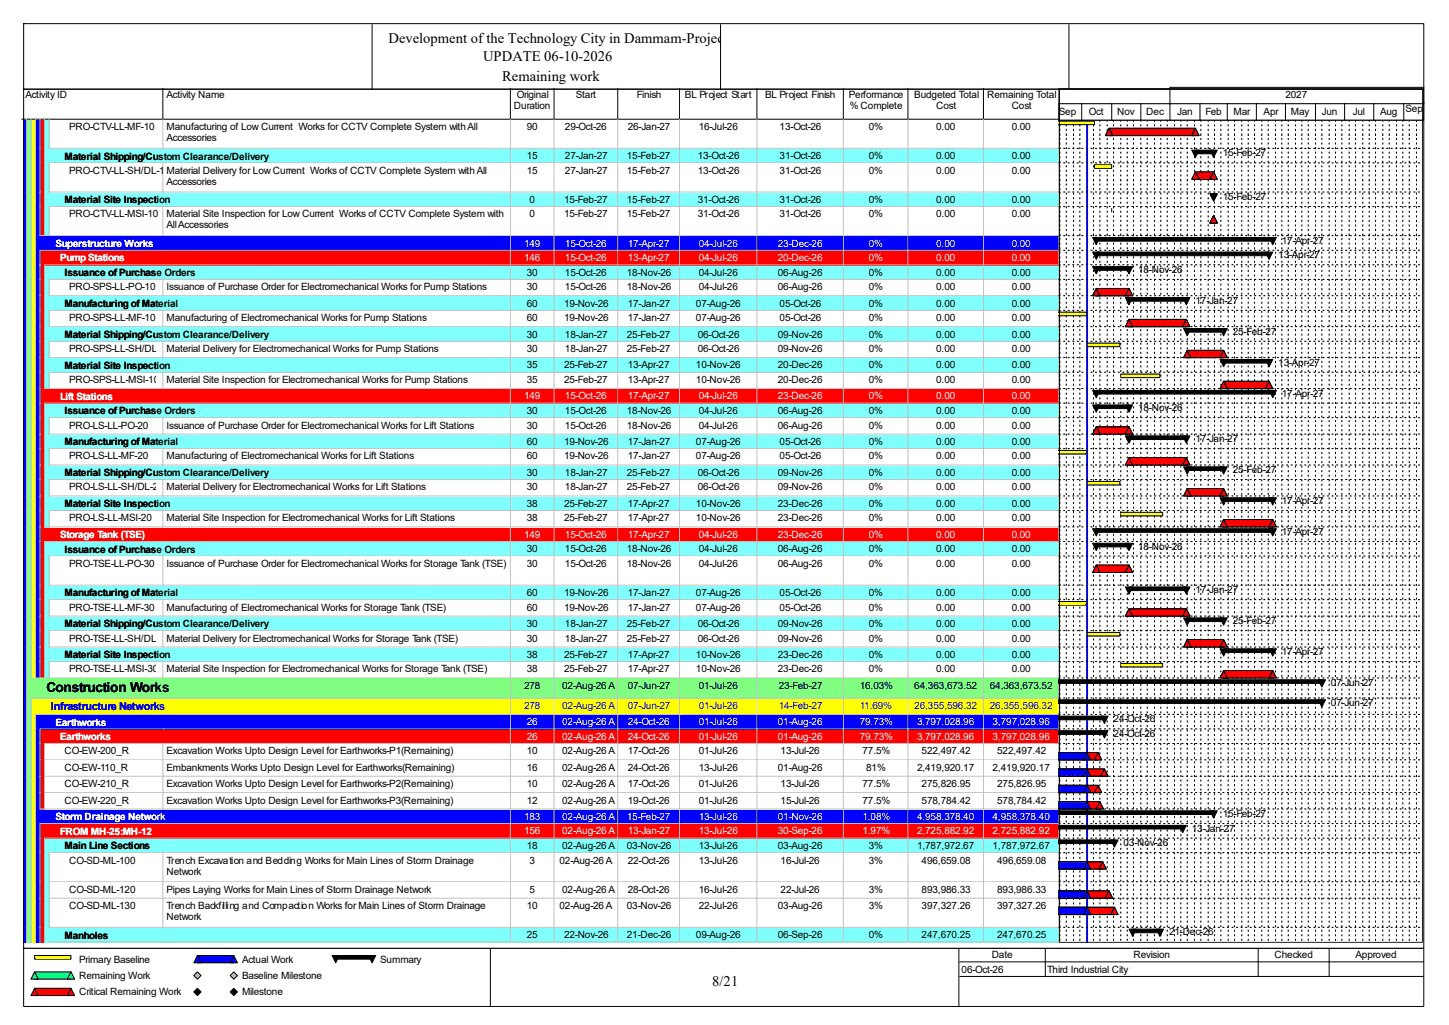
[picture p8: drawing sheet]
<svg xmlns="http://www.w3.org/2000/svg" width="420mm" height="297mm" viewBox="0 0 420 297" stroke-linecap="round" stroke-linejoin="round" font-family="sans-serif">
<defs><g id="words">
<g font-size="4.2">
<text x="112.6" y="12.4">Development of the Technology City in Dammam-Project</text>
<text x="140" y="17.7">UPDATE 06-10-2026</text>
<text x="145.5" y="23.5">Remaining work</text>
<text x="206.5" y="285.6">8/21</text>
</g>
<text font-size="4" x="13.5" y="200.7">Construction Works</text>
<text font-size="3.2" fill="#00f" x="14.8" y="205.7">Infrastructure Networks</text>
<g font-size="2.9">
<text x="7.4" y="28.4">Activity ID</text>
<text x="48.3" y="28.4">Activity Name</text>
<text x="149.8" y="28.4">Original</text>
<text x="166.9" y="28.4">Start</text>
<text x="184.6" y="28.4">Finish</text>
<text x="198.5" y="28.4">BL Project Start</text>
<text x="221.8" y="28.4">BL Project Finish</text>
<text x="246" y="28.4">Performance</text>
<text x="265" y="28.4">Budgeted Total</text>
<text x="286.1" y="28.4">Remaining Total</text>
<text x="372.6" y="28.4">2027</text>
<text x="149" y="31.6">Duration</text>
<text x="246.3" y="31.6">% Complete</text>
<text x="271.4" y="31.6">Cost</text>
<text x="293.2" y="31.6">Cost</text>
<text x="306.9" y="33.2">Sep</text>
<text x="315.6" y="33.2">Oct</text>
<text x="323.8" y="33.2">Nov</text>
<text x="332.2" y="33.2">Dec</text>
<text x="341.2" y="33.2">Jan</text>
<text x="349.4" y="33.2">Feb</text>
<text x="357.5" y="33.2">Mar</text>
<text x="366.3" y="33.2">Apr</text>
<text x="374.2" y="33.2">May</text>
<text x="383.2" y="33.2">Jun</text>
<text x="392.1" y="33.2">Jul</text>
<text x="400" y="33.2">Aug</text>
<text x="407.4" y="32.4">Sep</text>
<text x="20" y="37.7">PRO-CTV-LL-MF-10</text>
<text x="48.3" y="37.7">Manufacturing of Low Current Works for CCTV Complete System with All</text>
<text x="48.3" y="40.9">Accessories</text>
<text x="152.7" y="37.7">90</text>
<text x="163.7" y="37.7">29-Oct-26</text>
<text x="181.9" y="37.7">26-Jan-27</text>
<text x="202.5" y="37.7">16-Jul-26</text>
<text x="226" y="37.7">13-Oct-26</text>
<text x="251.8" y="37.7">0%</text>
<text x="271.4" y="37.7">0.00</text>
<text x="293.2" y="37.7">0.00</text>
<text x="18.7" y="46.2">Material Shipping/Custom Clearance/Delivery</text>
<text x="152.7" y="46.1">15</text>
<text x="163.7" y="46.1">27-Jan-27</text>
<text x="181.7" y="46.1">15-Feb-27</text>
<text x="202.3" y="46.1">13-Oct-26</text>
<text x="226" y="46.1">31-Oct-26</text>
<text x="251.8" y="46.1">0%</text>
<text x="271.4" y="46.1">0.00</text>
<text x="293.2" y="46.1">0.00</text>
<text x="354.4" y="45.3">15-Feb-27</text>
<text x="20" y="50.3">PRO-CTV-LL-SH/DL-10Material Delivery for Low Current Works of CCTV Complete System with All</text>
<text x="48.3" y="53.5">Accessories</text>
<text x="152.7" y="50.3">15</text>
<text x="163.7" y="50.3">27-Jan-27</text>
<text x="181.7" y="50.3">15-Feb-27</text>
<text x="202.3" y="50.3">13-Oct-26</text>
<text x="226" y="50.3">31-Oct-26</text>
<text x="251.8" y="50.3">0%</text>
<text x="271.4" y="50.3">0.00</text>
<text x="293.2" y="50.3">0.00</text>
<text x="18.7" y="58.9">Material Site Inspection</text>
<text x="153.5" y="58.8">0</text>
<text x="163.5" y="58.8">15-Feb-27</text>
<text x="181.7" y="58.8">15-Feb-27</text>
<text x="202.3" y="58.8">31-Oct-26</text>
<text x="226" y="58.8">31-Oct-26</text>
<text x="251.8" y="58.8">0%</text>
<text x="271.4" y="58.8">0.00</text>
<text x="293.2" y="58.8">0.00</text>
<text x="354.4" y="58">15-Feb-27</text>
<text x="20" y="63">PRO-CTV-LL-MSI-10</text>
<text x="48.3" y="63">Material Site Inspection for Low Current Works of CCTV Complete System with</text>
<text x="153.5" y="63">0</text>
<text x="163.5" y="63">15-Feb-27</text>
<text x="181.7" y="63">15-Feb-27</text>
<text x="202.3" y="63">31-Oct-26</text>
<text x="226" y="63">31-Oct-26</text>
<text x="251.8" y="63">0%</text>
<text x="271.4" y="63">0.00</text>
<text x="293.2" y="63">0.00</text>
<text x="48.3" y="66.2">All Accessories</text>
<text x="371.6" y="70.7">17-Apr-27</text>
<text x="370.5" y="74.9">13-Apr-27</text>
<text x="18.7" y="80">Issuance of Purchase Orders</text>
<text x="152.7" y="79.9">30</text>
<text x="163.7" y="79.9">15-Oct-26</text>
<text x="181.7" y="79.9">18-Nov-26</text>
<text x="202.5" y="79.9">04-Jul-26</text>
<text x="225.5" y="79.9">06-Aug-26</text>
<text x="251.8" y="79.9">0%</text>
<text x="271.4" y="79.9">0.00</text>
<text x="293.2" y="79.9">0.00</text>
<text x="329.9" y="79.1">18-Nov-26</text>
<text x="18.7" y="88.9">Manufacturing of Material</text>
<text x="20" y="84.1">PRO-SPS-LL-PO-10</text>
<text x="48.3" y="84.1">Issuance of Purchase Order for Electromechanical Works for Pump Stations</text>
<text x="152.7" y="84.1">30</text>
<text x="152.7" y="88.9">60</text>
<text x="163.5" y="88.9">19-Nov-26</text>
<text x="163.7" y="84.1">15-Oct-26</text>
<text x="181.7" y="84.1">18-Nov-26</text>
<text x="181.9" y="88.9">17-Jan-27</text>
<text x="201.7" y="88.9">07-Aug-26</text>
<text x="202.5" y="84.1">04-Jul-26</text>
<text x="225.5" y="84.1">06-Aug-26</text>
<text x="226" y="88.9">05-Oct-26</text>
<text x="251.8" y="84.1">0%</text>
<text x="251.8" y="88.9">0%</text>
<text x="271.4" y="84.1">0.00</text>
<text x="271.4" y="88.9">0.00</text>
<text x="293.2" y="84.1">0.00</text>
<text x="293.2" y="88.9">0.00</text>
<text x="346.5" y="88.1">17-Jan-27</text>
<text x="20" y="93.1">PRO-SPS-LL-MF-10</text>
<text x="48.3" y="93.1">Manufacturing of Electromechanical Works for Pump Stations</text>
<text x="152.7" y="93.1">60</text>
<text x="163.5" y="93.1">19-Nov-26</text>
<text x="181.9" y="93.1">17-Jan-27</text>
<text x="201.7" y="93.1">07-Aug-26</text>
<text x="226" y="93.1">05-Oct-26</text>
<text x="251.8" y="93.1">0%</text>
<text x="271.4" y="93.1">0.00</text>
<text x="293.2" y="93.1">0.00</text>
<text x="18.7" y="97.9">Material Shipping/Custom Clearance/Delivery</text>
<text x="152.7" y="97.8">30</text>
<text x="163.7" y="97.8">18-Jan-27</text>
<text x="181.7" y="97.8">25-Feb-27</text>
<text x="202.3" y="97.8">06-Oct-26</text>
<text x="225.5" y="97.8">09-Nov-26</text>
<text x="251.8" y="97.8">0%</text>
<text x="271.4" y="97.8">0.00</text>
<text x="293.2" y="97.8">0.00</text>
<text x="357.3" y="97">25-Feb-27</text>
<text x="18.7" y="106.8">Material Site Inspection</text>
<text x="20" y="102">PRO-SPS-LL-SH/DL-10</text>
<text x="48.3" y="102">Material Delivery for Electromechanical Works for Pump Stations</text>
<text x="152.7" y="102">30</text>
<text x="152.7" y="106.8">35</text>
<text x="163.5" y="106.8">25-Feb-27</text>
<text x="163.7" y="102">18-Jan-27</text>
<text x="181.7" y="102">25-Feb-27</text>
<text x="181.9" y="106.8">13-Apr-27</text>
<text x="201.7" y="106.8">10-Nov-26</text>
<text x="202.3" y="102">06-Oct-26</text>
<text x="225.5" y="102">09-Nov-26</text>
<text x="225.5" y="106.8">20-Dec-26</text>
<text x="251.8" y="102">0%</text>
<text x="251.8" y="106.8">0%</text>
<text x="271.4" y="102">0.00</text>
<text x="271.4" y="106.8">0.00</text>
<text x="293.2" y="102">0.00</text>
<text x="293.2" y="106.8">0.00</text>
<text x="370.5" y="106">13-Apr-27</text>
<text x="20" y="111">PRO-SPS-LL-MSI-10</text>
<text x="48.3" y="111">Material Site Inspection for Electromechanical Works for Pump Stations</text>
<text x="152.7" y="111">35</text>
<text x="163.5" y="111">25-Feb-27</text>
<text x="181.9" y="111">13-Apr-27</text>
<text x="201.7" y="111">10-Nov-26</text>
<text x="225.5" y="111">20-Dec-26</text>
<text x="251.8" y="111">0%</text>
<text x="271.4" y="111">0.00</text>
<text x="293.2" y="111">0.00</text>
<text x="152.7" y="120">30</text>
<text x="163.7" y="120">15-Oct-26</text>
<text x="181.7" y="120">18-Nov-26</text>
<text x="202.5" y="120">04-Jul-26</text>
<text x="225.5" y="120">06-Aug-26</text>
<text x="251.8" y="120">0%</text>
<text x="271.4" y="120">0.00</text>
<text x="293.2" y="120">0.00</text>
<text x="329.9" y="119.2">18-Nov-26</text>
<text x="371.6" y="115">17-Apr-27</text>
<text x="18.7" y="120.1">Issuance of Purchase Orders</text>
<text x="20" y="124.2">PRO-LS-LL-PO-20</text>
<text x="48.3" y="124.2">Issuance of Purchase Order for Electromechanical Works for Lift Stations</text>
<text x="152.7" y="124.2">30</text>
<text x="163.7" y="124.2">15-Oct-26</text>
<text x="181.7" y="124.2">18-Nov-26</text>
<text x="202.5" y="124.2">04-Jul-26</text>
<text x="225.5" y="124.2">06-Aug-26</text>
<text x="251.8" y="124.2">0%</text>
<text x="271.4" y="124.2">0.00</text>
<text x="293.2" y="124.2">0.00</text>
<text x="18.7" y="129">Manufacturing of Material</text>
<text x="152.7" y="128.9">60</text>
<text x="163.5" y="128.9">19-Nov-26</text>
<text x="181.9" y="128.9">17-Jan-27</text>
<text x="201.7" y="128.9">07-Aug-26</text>
<text x="226" y="128.9">05-Oct-26</text>
<text x="251.8" y="128.9">0%</text>
<text x="271.4" y="128.9">0.00</text>
<text x="293.2" y="128.9">0.00</text>
<text x="346.5" y="128.1">17-Jan-27</text>
<text x="18.7" y="138">Material Shipping/Custom Clearance/Delivery</text>
<text x="20" y="133.1">PRO-LS-LL-MF-20</text>
<text x="48.3" y="133.1">Manufacturing of Electromechanical Works for Lift Stations</text>
<text x="152.7" y="133.1">60</text>
<text x="152.7" y="137.9">30</text>
<text x="163.5" y="133.1">19-Nov-26</text>
<text x="163.7" y="137.9">18-Jan-27</text>
<text x="181.7" y="137.9">25-Feb-27</text>
<text x="181.9" y="133.1">17-Jan-27</text>
<text x="201.7" y="133.1">07-Aug-26</text>
<text x="202.3" y="137.9">06-Oct-26</text>
<text x="225.5" y="137.9">09-Nov-26</text>
<text x="226" y="133.1">05-Oct-26</text>
<text x="251.8" y="133.1">0%</text>
<text x="251.8" y="137.9">0%</text>
<text x="271.4" y="133.1">0.00</text>
<text x="271.4" y="137.9">0.00</text>
<text x="293.2" y="133.1">0.00</text>
<text x="293.2" y="137.9">0.00</text>
<text x="357.3" y="137.1">25-Feb-27</text>
<text x="20" y="142.1">PRO-LS-LL-SH/DL-20</text>
<text x="48.3" y="142.1">Material Delivery for Electromechanical Works for Lift Stations</text>
<text x="152.7" y="142.1">30</text>
<text x="163.7" y="142.1">18-Jan-27</text>
<text x="181.7" y="142.1">25-Feb-27</text>
<text x="202.3" y="142.1">06-Oct-26</text>
<text x="225.5" y="142.1">09-Nov-26</text>
<text x="251.8" y="142.1">0%</text>
<text x="271.4" y="142.1">0.00</text>
<text x="293.2" y="142.1">0.00</text>
<text x="18.7" y="146.9">Material Site Inspection</text>
<text x="152.7" y="146.9">38</text>
<text x="163.5" y="146.9">25-Feb-27</text>
<text x="181.9" y="146.9">17-Apr-27</text>
<text x="201.7" y="146.9">10-Nov-26</text>
<text x="225.5" y="146.9">23-Dec-26</text>
<text x="251.8" y="146.9">0%</text>
<text x="271.4" y="146.9">0.00</text>
<text x="293.2" y="146.9">0.00</text>
<text x="371.6" y="146.1">17-Apr-27</text>
<text x="20" y="151.1">PRO-LS-LL-MSI-20</text>
<text x="48.3" y="151.1">Material Site Inspection for Electromechanical Works for Lift Stations</text>
<text x="152.7" y="151.1">38</text>
<text x="163.5" y="151.1">25-Feb-27</text>
<text x="181.9" y="151.1">17-Apr-27</text>
<text x="201.7" y="151.1">10-Nov-26</text>
<text x="225.5" y="151.1">23-Dec-26</text>
<text x="251.8" y="151.1">0%</text>
<text x="271.4" y="151.1">0.00</text>
<text x="293.2" y="151.1">0.00</text>
<text x="371.6" y="155">17-Apr-27</text>
<text x="18.7" y="160.1">Issuance of Purchase Orders</text>
<text x="152.7" y="160.1">30</text>
<text x="163.7" y="160.1">15-Oct-26</text>
<text x="181.7" y="160.1">18-Nov-26</text>
<text x="202.5" y="160.1">04-Jul-26</text>
<text x="225.5" y="160.1">06-Aug-26</text>
<text x="251.8" y="160.1">0%</text>
<text x="271.4" y="160.1">0.00</text>
<text x="293.2" y="160.1">0.00</text>
<text x="329.9" y="159.3">18-Nov-26</text>
<text x="20" y="164.3">PRO-TSE-LL-PO-30</text>
<text x="48.3" y="164.3">Issuance of Purchase Order for Electromechanical Works for Storage Tank (TSE)</text>
<text x="152.7" y="164.3">30</text>
<text x="163.7" y="164.3">15-Oct-26</text>
<text x="181.7" y="164.3">18-Nov-26</text>
<text x="202.5" y="164.3">04-Jul-26</text>
<text x="225.5" y="164.3">06-Aug-26</text>
<text x="251.8" y="164.3">0%</text>
<text x="271.4" y="164.3">0.00</text>
<text x="293.2" y="164.3">0.00</text>
<text x="18.7" y="172.8">Manufacturing of Material</text>
<text x="152.7" y="172.7">60</text>
<text x="163.5" y="172.7">19-Nov-26</text>
<text x="181.9" y="172.7">17-Jan-27</text>
<text x="201.7" y="172.7">07-Aug-26</text>
<text x="226" y="172.7">05-Oct-26</text>
<text x="251.8" y="172.7">0%</text>
<text x="271.4" y="172.7">0.00</text>
<text x="293.2" y="172.7">0.00</text>
<text x="346.5" y="171.9">17-Jan-27</text>
<text x="20" y="176.9">PRO-TSE-LL-MF-30</text>
<text x="48.3" y="176.9">Manufacturing of Electromechanical Works for Storage Tank (TSE)</text>
<text x="152.7" y="176.9">60</text>
<text x="163.5" y="176.9">19-Nov-26</text>
<text x="181.9" y="176.9">17-Jan-27</text>
<text x="201.7" y="176.9">07-Aug-26</text>
<text x="226" y="176.9">05-Oct-26</text>
<text x="251.8" y="176.9">0%</text>
<text x="271.4" y="176.9">0.00</text>
<text x="293.2" y="176.9">0.00</text>
<text x="18.7" y="181.7">Material Shipping/Custom Clearance/Delivery</text>
<text x="20" y="185.9">PRO-TSE-LL-SH/DL-30Material Delivery for Electromechanical Works for Storage Tank (TSE)</text>
<text x="152.7" y="181.7">30</text>
<text x="152.7" y="185.9">30</text>
<text x="163.7" y="181.7">18-Jan-27</text>
<text x="163.7" y="185.9">18-Jan-27</text>
<text x="181.7" y="181.7">25-Feb-27</text>
<text x="181.7" y="185.9">25-Feb-27</text>
<text x="202.3" y="181.7">06-Oct-26</text>
<text x="202.3" y="185.9">06-Oct-26</text>
<text x="225.5" y="181.7">09-Nov-26</text>
<text x="225.5" y="185.9">09-Nov-26</text>
<text x="251.8" y="181.7">0%</text>
<text x="251.8" y="185.9">0%</text>
<text x="271.4" y="181.7">0.00</text>
<text x="271.4" y="185.9">0.00</text>
<text x="293.2" y="181.7">0.00</text>
<text x="293.2" y="185.9">0.00</text>
<text x="357.3" y="180.9">25-Feb-27</text>
<text x="18.7" y="190.7">Material Site Inspection</text>
<text x="152.7" y="190.6">38</text>
<text x="163.5" y="190.6">25-Feb-27</text>
<text x="181.9" y="190.6">17-Apr-27</text>
<text x="201.7" y="190.6">10-Nov-26</text>
<text x="225.5" y="190.6">23-Dec-26</text>
<text x="251.8" y="190.6">0%</text>
<text x="271.4" y="190.6">0.00</text>
<text x="293.2" y="190.6">0.00</text>
<text x="371.6" y="189.9">17-Apr-27</text>
<text x="20" y="194.9">PRO-TSE-LL-MSI-30</text>
<text x="48.3" y="194.9">Material Site Inspection for Electromechanical Works for Storage Tank (TSE)</text>
<text x="152.7" y="194.9">38</text>
<text x="163.5" y="194.9">25-Feb-27</text>
<text x="181.9" y="194.9">17-Apr-27</text>
<text x="201.7" y="194.9">10-Nov-26</text>
<text x="225.5" y="194.9">23-Dec-26</text>
<text x="251.8" y="194.9">0%</text>
<text x="271.4" y="194.9">0.00</text>
<text x="293.2" y="194.9">0.00</text>
<text x="151.9" y="199.6">278</text>
<text x="162.9" y="199.6">02-Aug-26 A</text>
<text x="181.9" y="199.6">07-Jun-27</text>
<text x="202.5" y="199.6">01-Jul-26</text>
<text x="225.7" y="199.6">23-Feb-27</text>
<text x="249.2" y="199.6">16.03%</text>
<text x="265" y="199.6">64,363,673.52</text>
<text x="286.9" y="199.6">64,363,673.52</text>
<text x="385.8" y="198.8">07-Jun-27</text>
<text x="322.7" y="209.3">24-Oct-26</text>
<text x="385.8" y="204.6">07-Jun-27</text>
<text x="322.7" y="213.6">24-Oct-26</text>
<text x="18.7" y="218.6">CO-EW-200_R</text>
<text x="48.3" y="218.6">Excavation Works Upto Design Level for Earthworks-P1(Remaining)</text>
<text x="152.7" y="218.6">10</text>
<text x="162.9" y="218.6">02-Aug-26 A</text>
<text x="181.9" y="218.6">17-Oct-26</text>
<text x="202.5" y="218.6">01-Jul-26</text>
<text x="226.2" y="218.6">13-Jul-26</text>
<text x="250" y="218.6">77.5%</text>
<text x="267.1" y="218.6">522,497.42</text>
<text x="289" y="218.6">522,497.42</text>
<text x="18.7" y="223.4">CO-EW-110_R</text>
<text x="48.3" y="223.4">Embankments Works Upto Design Level for Earthworks(Remaining)</text>
<text x="152.7" y="223.4">16</text>
<text x="162.9" y="223.4">02-Aug-26 A</text>
<text x="181.9" y="223.4">24-Oct-26</text>
<text x="202.5" y="223.4">13-Jul-26</text>
<text x="225.5" y="223.4">01-Aug-26</text>
<text x="251" y="223.4">81%</text>
<text x="265.8" y="223.4">2,419,920.17</text>
<text x="287.7" y="223.4">2,419,920.17</text>
<text x="18.7" y="228.1">CO-EW-210_R</text>
<text x="18.7" y="232.8">CO-EW-220_R</text>
<text x="48.3" y="228.1">Excavation Works Upto Design Level for Earthworks-P2(Remaining)</text>
<text x="48.3" y="232.8">Excavation Works Upto Design Level for Earthworks-P3(Remaining)</text>
<text x="152.7" y="228.1">10</text>
<text x="152.7" y="232.8">12</text>
<text x="162.9" y="228.1">02-Aug-26 A</text>
<text x="162.9" y="232.8">02-Aug-26 A</text>
<text x="181.9" y="228.1">17-Oct-26</text>
<text x="181.9" y="232.8">19-Oct-26</text>
<text x="202.5" y="228.1">01-Jul-26</text>
<text x="202.5" y="232.8">01-Jul-26</text>
<text x="226.2" y="228.1">13-Jul-26</text>
<text x="226.2" y="232.8">15-Jul-26</text>
<text x="250" y="228.1">77.5%</text>
<text x="250" y="232.8">77.5%</text>
<text x="267.1" y="228.1">275,826.95</text>
<text x="267.1" y="232.8">578,784.42</text>
<text x="289" y="228.1">275,826.95</text>
<text x="289" y="232.8">578,784.42</text>
<text x="354.4" y="236.8">15-Feb-27</text>
<text x="152.7" y="246">18</text>
<text x="162.9" y="246">02-Aug-26 A</text>
<text x="181.7" y="246">03-Nov-26</text>
<text x="202.5" y="246">13-Jul-26</text>
<text x="225.5" y="246">03-Aug-26</text>
<text x="251.8" y="246">3%</text>
<text x="265.8" y="246">1,787,972.67</text>
<text x="287.7" y="246">1,787,972.67</text>
<text x="325.7" y="245.2">03-Nov-26</text>
<text x="345.4" y="241">13-Jan-27</text>
<text x="18.7" y="246.1">Main Line Sections</text>
<text x="20" y="250.2">CO-SD-ML-100</text>
<text x="48.3" y="250.2">Trench Excavation and Bedding Works for Main Lines of Storm Drainage</text>
<text x="153.5" y="250.2">3</text>
<text x="162.2" y="250.2">02-Aug-26 A</text>
<text x="181.9" y="250.2">22-Oct-26</text>
<text x="202.5" y="250.2">13-Jul-26</text>
<text x="226.2" y="250.2">16-Jul-26</text>
<text x="251.8" y="250.2">3%</text>
<text x="267.1" y="250.2">496,659.08</text>
<text x="289" y="250.2">496,659.08</text>
<text x="48.3" y="253.4">Network</text>
<text x="20" y="258.7">CO-SD-ML-120</text>
<text x="20" y="263.4">CO-SD-ML-130</text>
<text x="48.3" y="258.7">Pipes Laying Works for Main Lines of Storm Drainage Network</text>
<text x="48.3" y="263.4">Trench Backfilling and Compaction Works for Main Lines of Storm Drainage</text>
<text x="152.7" y="263.4">10</text>
<text x="153.5" y="258.7">5</text>
<text x="162.2" y="263.4">02-Aug-26 A</text>
<text x="162.9" y="258.7">02-Aug-26 A</text>
<text x="181.7" y="263.4">03-Nov-26</text>
<text x="181.9" y="258.7">28-Oct-26</text>
<text x="202.5" y="258.7">16-Jul-26</text>
<text x="202.5" y="263.4">22-Jul-26</text>
<text x="225.5" y="263.4">03-Aug-26</text>
<text x="226.2" y="258.7">22-Jul-26</text>
<text x="251.8" y="258.7">3%</text>
<text x="251.8" y="263.4">3%</text>
<text x="267.1" y="258.7">893,986.33</text>
<text x="267.1" y="263.4">397,327.26</text>
<text x="289" y="258.7">893,986.33</text>
<text x="289" y="263.4">397,327.26</text>
<text x="48.3" y="266.6">Network</text>
<text x="18.7" y="271.9">Manholes</text>
<text x="152.7" y="271.9">25</text>
<text x="163.5" y="271.9">22-Nov-26</text>
<text x="181.7" y="271.9">21-Dec-26</text>
<text x="201.7" y="271.9">09-Aug-26</text>
<text x="225.5" y="271.9">06-Sep-26</text>
<text x="251.8" y="271.9">0%</text>
<text x="267.1" y="271.9">247,670.25</text>
<text x="289" y="271.9">247,670.25</text>
<text x="338.8" y="271.1">21-Dec-26</text>
<text x="22.9" y="279">Primary Baseline</text>
<text x="70.1" y="279">Actual Work</text>
<text x="110.2" y="279">Summary</text>
<text x="278.7" y="281.9">06-Oct-26</text>
<text x="287.4" y="277.7">Date</text>
<text x="303.5" y="281.9">Third Industrial City</text>
<text x="328.5" y="277.7">Revision</text>
<text x="369.4" y="277.7">Checked</text>
<text x="392.9" y="277.7">Approved</text>
<text x="22.9" y="283.7">Remaining Work</text>
<text x="70.1" y="283.7">Baseline Milestone</text>
<text x="22.9" y="288.5">Critical Remaining Work</text>
<text x="70.1" y="288.5">Milestone</text>
</g>
<g font-size="2.9" fill="#fff">
<text x="16.1" y="71.5">Superstructure Works</text>
<text x="151.9" y="71.5">149</text>
<text x="163.7" y="71.5">15-Oct-26</text>
<text x="181.9" y="71.5">17-Apr-27</text>
<text x="202.5" y="71.5">04-Jul-26</text>
<text x="225.5" y="71.5">23-Dec-26</text>
<text x="251.8" y="71.5">0%</text>
<text x="271.4" y="71.5">0.00</text>
<text x="293.2" y="71.5">0.00</text>
<text x="17.4" y="75.7">Pump Stations</text>
<text x="151.9" y="75.6">146</text>
<text x="163.7" y="75.6">15-Oct-26</text>
<text x="181.9" y="75.6">13-Apr-27</text>
<text x="202.5" y="75.6">04-Jul-26</text>
<text x="225.5" y="75.6">20-Dec-26</text>
<text x="251.8" y="75.6">0%</text>
<text x="271.4" y="75.6">0.00</text>
<text x="293.2" y="75.6">0.00</text>
<text x="17.4" y="115.8">Lift Stations</text>
<text x="151.9" y="115.7">149</text>
<text x="163.7" y="115.7">15-Oct-26</text>
<text x="181.9" y="115.7">17-Apr-27</text>
<text x="202.5" y="115.7">04-Jul-26</text>
<text x="225.5" y="115.7">23-Dec-26</text>
<text x="251.8" y="115.7">0%</text>
<text x="271.4" y="115.7">0.00</text>
<text x="293.2" y="115.7">0.00</text>
<text x="17.4" y="155.9">Storage Tank (TSE)</text>
<text x="151.9" y="155.8">149</text>
<text x="163.7" y="155.8">15-Oct-26</text>
<text x="181.9" y="155.8">17-Apr-27</text>
<text x="202.5" y="155.8">04-Jul-26</text>
<text x="225.5" y="155.8">23-Dec-26</text>
<text x="251.8" y="155.8">0%</text>
<text x="271.4" y="155.8">0.00</text>
<text x="293.2" y="155.8">0.00</text>
<text x="16.1" y="210.2">Earthworks</text>
<text x="17.4" y="214.5">Earthworks</text>
<text x="152.7" y="210.1">26</text>
<text x="152.7" y="214.4">26</text>
<text x="162.9" y="210.1">02-Aug-26 A</text>
<text x="162.9" y="214.4">02-Aug-26 A</text>
<text x="181.9" y="210.1">24-Oct-26</text>
<text x="181.9" y="214.4">24-Oct-26</text>
<text x="202.5" y="210.1">01-Jul-26</text>
<text x="202.5" y="214.4">01-Jul-26</text>
<text x="225.5" y="210.1">01-Aug-26</text>
<text x="225.5" y="214.4">01-Aug-26</text>
<text x="249.2" y="210.1">79.73%</text>
<text x="249.2" y="214.4">79.73%</text>
<text x="265.8" y="210.1">3,797,028.96</text>
<text x="265.8" y="214.4">3,797,028.96</text>
<text x="287.7" y="210.1">3,797,028.96</text>
<text x="287.7" y="214.4">3,797,028.96</text>
<text x="16.1" y="237.7">Storm Drainage Network</text>
<text x="151.9" y="237.6">183</text>
<text x="162.9" y="237.6">02-Aug-26 A</text>
<text x="181.7" y="237.6">15-Feb-27</text>
<text x="202.5" y="237.6">13-Jul-26</text>
<text x="225.5" y="237.6">01-Nov-26</text>
<text x="250" y="237.6">1.08%</text>
<text x="265.8" y="237.6">4,958,378.40</text>
<text x="287.7" y="237.6">4,958,378.40</text>
<text x="17.4" y="241.9">FROM MH-25:MH-12</text>
<text x="151.9" y="241.8">156</text>
<text x="162.9" y="241.8">02-Aug-26 A</text>
<text x="181.9" y="241.8">13-Jan-27</text>
<text x="202.5" y="241.8">13-Jul-26</text>
<text x="225.5" y="241.8">30-Sep-26</text>
<text x="250" y="241.8">1.97%</text>
<text x="265.8" y="241.8">2,725,882.92</text>
<text x="287.7" y="241.8">2,725,882.92</text>
</g>
<g font-size="2.9" fill="#00f">
<text x="151.9" y="205.4">278</text>
<text x="162.9" y="205.4">02-Aug-26 A</text>
<text x="181.9" y="205.4">07-Jun-27</text>
<text x="202.5" y="205.4">01-Jul-26</text>
<text x="225.7" y="205.4">14-Feb-27</text>
<text x="249.2" y="205.4">11.69%</text>
<text x="265" y="205.4">26,355,596.32</text>
<text x="286.9" y="205.4">26,355,596.32</text>
</g>
</g></defs>
<path d="M47.2 25.6v8.9h-40.9" fill="none" stroke="#000" stroke-width=".29"/>
<path d="M47.5 25.6h100.7v9.2h-100.7z" fill="#fff"/>
<path d="M147.9 25.6v8.9h-100.7" fill="none" stroke="#000" stroke-width=".29"/>
<path d="M148.2 25.6h12.7v9.2h-12.7z" fill="#fff"/>
<path d="M160.6 25.6v8.9h-12.7" fill="none" stroke="#000" stroke-width=".29"/>
<path d="M160.9 25.6h18.4v9.2h-18.4z" fill="#fff"/>
<path d="M179 25.6v8.9h-18.4" fill="none" stroke="#000" stroke-width=".29"/>
<path d="M179.3 25.6h17.9v9.2h-17.9z" fill="#fff"/>
<path d="M197 25.6v8.9h-18" fill="none" stroke="#000" stroke-width=".29"/>
<path d="M197.2 25.6h22.5v9.2h-22.5z" fill="#fff"/>
<path d="M219.4 25.6v8.9h-22.4" fill="none" stroke="#000" stroke-width=".29"/>
<path d="M219.7 25.6h25v9.2h-25z" fill="#fff"/>
<path d="M244.4 25.6v8.9h-25" fill="none" stroke="#000" stroke-width=".29"/>
<path d="M244.7 25.6h18.7v9.2h-18.7z" fill="#fff"/>
<path d="M263.2 25.6v8.9h-18.8" fill="none" stroke="#000" stroke-width=".29"/>
<path d="M263.4 25.6h21.9v9.2h-21.9z" fill="#fff"/>
<path d="M285 25.6v8.9h-21.8" fill="none" stroke="#000" stroke-width=".29"/>
<path d="M285.3 25.6h21.9v9.2h-21.9z" fill="#fff"/>
<path d="M306.9 25.6v8.9h-21.9" fill="none" stroke="#000" stroke-width=".29"/>
<path d="M6.6 34.8h1.3v8.5h-1.3z" fill="#00f"/>
<path d="M7.6 34.5v8.7" fill="none" stroke="#c0c0c0" stroke-width=".29"/>
<path d="M7.9 34.8h1.3v8.5h-1.3z" fill="#80ff80"/>
<path d="M9 34.5v8.7" fill="none" stroke="#c0c0c0" stroke-width=".29"/>
<path d="M9.2 34.8h1.3v8.5h-1.3z" fill="#ff0"/>
<path d="M10.3 34.5v8.7" fill="none" stroke="#c0c0c0" stroke-width=".29"/>
<path d="M10.5 34.8h1.4v8.5h-1.4z" fill="#00f"/>
<path d="M11.6 34.5v8.7" fill="none" stroke="#c0c0c0" stroke-width=".29"/>
<path d="M11.9 34.8h1.3v8.5h-1.3z" fill="#f00"/>
<path d="M12.9 34.5v8.7" fill="none" stroke="#c0c0c0" stroke-width=".29"/>
<path d="M13.2 34.8h1.3v8.5h-1.3z" fill="#80ffff"/>
<path d="M14.2 34.5v8.7" fill="none" stroke="#c0c0c0" stroke-width=".29"/>
<path d="M14.5 34.8h33v8.5h-33z" fill="#fff"/>
<path d="M47.2 34.5v8.7M14.2 43h33.3" fill="none" stroke="#c0c0c0" stroke-width=".29"/>
<path d="M47.5 34.8h100.7v8.5h-100.7z" fill="#fff"/>
<path d="M147.9 34.5v8.5h-100.4" fill="none" stroke="#c0c0c0" stroke-width=".29"/>
<path d="M148.2 34.8h12.7v8.5h-12.7z" fill="#fff"/>
<path d="M160.6 34.5v8.5h-12.4" fill="none" stroke="#c0c0c0" stroke-width=".29"/>
<path d="M160.9 34.8h18.4v8.5h-18.4z" fill="#fff"/>
<path d="M179 34.5v8.5h-18.1" fill="none" stroke="#c0c0c0" stroke-width=".29"/>
<path d="M179.3 34.8h17.9v8.5h-17.9z" fill="#fff"/>
<path d="M197 34.5v8.5h-17.7" fill="none" stroke="#c0c0c0" stroke-width=".29"/>
<path d="M197.2 34.8h22.5v8.5h-22.5z" fill="#fff"/>
<path d="M219.4 34.5v8.5h-22.2" fill="none" stroke="#c0c0c0" stroke-width=".29"/>
<path d="M219.7 34.8h25v8.5h-25z" fill="#fff"/>
<path d="M244.4 34.5v8.5h-24.7" fill="none" stroke="#c0c0c0" stroke-width=".29"/>
<path d="M244.7 34.8h18.7v8.5h-18.7z" fill="#fff"/>
<path d="M263.2 34.5v8.5h-18.5" fill="none" stroke="#c0c0c0" stroke-width=".29"/>
<path d="M263.4 34.8h21.9v8.5h-21.9z" fill="#fff"/>
<path d="M285 34.5v8.5h-21.6" fill="none" stroke="#c0c0c0" stroke-width=".29"/>
<path d="M285.3 34.8h21.9v8.5h-21.9z" fill="#fff"/>
<path d="M306.9 34.5v8.5h-21.6" fill="none" stroke="#c0c0c0" stroke-width=".29"/>
<path d="M6.6 43.3h1.3v4.2h-1.3z" fill="#00f"/>
<path d="M7.6 43v4.5" fill="none" stroke="#c0c0c0" stroke-width=".29"/>
<path d="M7.9 43.3h1.3v4.2h-1.3z" fill="#80ff80"/>
<path d="M9 43v4.5" fill="none" stroke="#c0c0c0" stroke-width=".29"/>
<path d="M9.2 43.3h1.3v4.2h-1.3z" fill="#ff0"/>
<path d="M10.3 43v4.5" fill="none" stroke="#c0c0c0" stroke-width=".29"/>
<path d="M10.5 43.3h1.4v4.2h-1.4z" fill="#00f"/>
<path d="M11.6 43v4.5" fill="none" stroke="#c0c0c0" stroke-width=".29"/>
<path d="M11.9 43.3h1.3v4.2h-1.3z" fill="#f00"/>
<path d="M12.9 43v4.5" fill="none" stroke="#c0c0c0" stroke-width=".29"/>
<path d="M13.2 43.3h34.3v4.2h-34.3z" fill="#80ffff"/>
<path d="M14.2 47.2h33.3" fill="none" stroke="#c0c0c0" stroke-width=".29"/>
<path d="M47.5 43.3h100.7v4.2h-100.7z" fill="#80ffff"/>
<path d="M147.9 43v4.2h-100.4" fill="none" stroke="#c0c0c0" stroke-width=".29"/>
<path d="M148.2 43.3h12.7v4.2h-12.7z" fill="#80ffff"/>
<path d="M160.6 43v4.2h-12.4" fill="none" stroke="#c0c0c0" stroke-width=".29"/>
<path d="M160.9 43.3h18.4v4.2h-18.4z" fill="#80ffff"/>
<path d="M179 43v4.2h-18.1" fill="none" stroke="#c0c0c0" stroke-width=".29"/>
<path d="M179.3 43.3h17.9v4.2h-17.9z" fill="#80ffff"/>
<path d="M197 43v4.2h-17.7" fill="none" stroke="#c0c0c0" stroke-width=".29"/>
<path d="M197.2 43.3h22.5v4.2h-22.5z" fill="#80ffff"/>
<path d="M219.4 43v4.2h-22.2" fill="none" stroke="#c0c0c0" stroke-width=".29"/>
<path d="M219.7 43.3h25v4.2h-25z" fill="#80ffff"/>
<path d="M244.4 43v4.2h-24.7" fill="none" stroke="#c0c0c0" stroke-width=".29"/>
<path d="M244.7 43.3h18.7v4.2h-18.7z" fill="#80ffff"/>
<path d="M263.2 43v4.2h-18.5" fill="none" stroke="#c0c0c0" stroke-width=".29"/>
<path d="M263.4 43.3h21.9v4.2h-21.9z" fill="#80ffff"/>
<path d="M285 43v4.2h-21.6" fill="none" stroke="#c0c0c0" stroke-width=".29"/>
<path d="M285.3 43.3h21.9v4.2h-21.9z" fill="#80ffff"/>
<path d="M306.9 43v4.2h-21.6" fill="none" stroke="#c0c0c0" stroke-width=".29"/>
<path d="M6.6 47.5h1.3v8.4h-1.3z" fill="#00f"/>
<path d="M7.6 47.2v8.7" fill="none" stroke="#c0c0c0" stroke-width=".29"/>
<path d="M7.9 47.5h1.3v8.4h-1.3z" fill="#80ff80"/>
<path d="M9 47.2v8.7" fill="none" stroke="#c0c0c0" stroke-width=".29"/>
<path d="M9.2 47.5h1.3v8.4h-1.3z" fill="#ff0"/>
<path d="M10.3 47.2v8.7" fill="none" stroke="#c0c0c0" stroke-width=".29"/>
<path d="M10.5 47.5h1.4v8.4h-1.4z" fill="#00f"/>
<path d="M11.6 47.2v8.7" fill="none" stroke="#c0c0c0" stroke-width=".29"/>
<path d="M11.9 47.5h1.3v8.4h-1.3z" fill="#f00"/>
<path d="M12.9 47.2v8.7" fill="none" stroke="#c0c0c0" stroke-width=".29"/>
<path d="M13.2 47.5h1.3v8.4h-1.3z" fill="#80ffff"/>
<path d="M14.2 47.2v8.7" fill="none" stroke="#c0c0c0" stroke-width=".29"/>
<path d="M14.5 47.5h33v8.4h-33z" fill="#fff"/>
<path d="M14.2 55.6h33.3M47.2 47.2v8.7" fill="none" stroke="#c0c0c0" stroke-width=".29"/>
<path d="M47.5 47.5h100.7v8.4h-100.7z" fill="#fff"/>
<path d="M147.9 47.2v8.4h-100.4" fill="none" stroke="#c0c0c0" stroke-width=".29"/>
<path d="M148.2 47.5h12.7v8.4h-12.7z" fill="#fff"/>
<path d="M160.6 47.2v8.4h-12.4" fill="none" stroke="#c0c0c0" stroke-width=".29"/>
<path d="M160.9 47.5h18.4v8.4h-18.4z" fill="#fff"/>
<path d="M179 47.2v8.4h-18.1" fill="none" stroke="#c0c0c0" stroke-width=".29"/>
<path d="M179.3 47.5h17.9v8.4h-17.9z" fill="#fff"/>
<path d="M197 47.2v8.4h-17.7" fill="none" stroke="#c0c0c0" stroke-width=".29"/>
<path d="M197.2 47.5h22.5v8.4h-22.5z" fill="#fff"/>
<path d="M219.4 47.2v8.4h-22.2" fill="none" stroke="#c0c0c0" stroke-width=".29"/>
<path d="M219.7 47.5h25v8.4h-25z" fill="#fff"/>
<path d="M244.4 47.2v8.4h-24.7" fill="none" stroke="#c0c0c0" stroke-width=".29"/>
<path d="M244.7 47.5h18.7v8.4h-18.7z" fill="#fff"/>
<path d="M263.2 47.2v8.4h-18.5" fill="none" stroke="#c0c0c0" stroke-width=".29"/>
<path d="M263.4 47.5h21.9v8.4h-21.9z" fill="#fff"/>
<path d="M285 47.2v8.4h-21.6" fill="none" stroke="#c0c0c0" stroke-width=".29"/>
<path d="M285.3 47.5h21.9v8.4h-21.9z" fill="#fff"/>
<path d="M306.9 47.2v8.4h-21.6" fill="none" stroke="#c0c0c0" stroke-width=".29"/>
<path d="M6.6 55.9h1.3v4.2h-1.3z" fill="#00f"/>
<path d="M7.6 55.6v4.5" fill="none" stroke="#c0c0c0" stroke-width=".29"/>
<path d="M7.9 55.9h1.3v4.2h-1.3z" fill="#80ff80"/>
<path d="M9 55.6v4.5" fill="none" stroke="#c0c0c0" stroke-width=".29"/>
<path d="M9.2 55.9h1.3v4.2h-1.3z" fill="#ff0"/>
<path d="M10.3 55.6v4.5" fill="none" stroke="#c0c0c0" stroke-width=".29"/>
<path d="M10.5 55.9h1.4v4.2h-1.4z" fill="#00f"/>
<path d="M11.6 55.6v4.5" fill="none" stroke="#c0c0c0" stroke-width=".29"/>
<path d="M11.9 55.9h1.3v4.2h-1.3z" fill="#f00"/>
<path d="M12.9 55.6v4.5" fill="none" stroke="#c0c0c0" stroke-width=".29"/>
<path d="M13.2 55.9h34.3v4.2h-34.3z" fill="#80ffff"/>
<path d="M14.2 59.9h33.3" fill="none" stroke="#c0c0c0" stroke-width=".29"/>
<path d="M47.5 55.9h100.7v4.2h-100.7z" fill="#80ffff"/>
<path d="M147.9 55.6v4.3h-100.4" fill="none" stroke="#c0c0c0" stroke-width=".29"/>
<path d="M148.2 55.9h12.7v4.2h-12.7z" fill="#80ffff"/>
<path d="M160.6 55.6v4.3h-12.4" fill="none" stroke="#c0c0c0" stroke-width=".29"/>
<path d="M160.9 55.9h18.4v4.2h-18.4z" fill="#80ffff"/>
<path d="M179 55.6v4.3h-18.1" fill="none" stroke="#c0c0c0" stroke-width=".29"/>
<path d="M179.3 55.9h17.9v4.2h-17.9z" fill="#80ffff"/>
<path d="M197 55.6v4.3h-17.7" fill="none" stroke="#c0c0c0" stroke-width=".29"/>
<path d="M197.2 55.9h22.5v4.2h-22.5z" fill="#80ffff"/>
<path d="M219.4 55.6v4.3h-22.2" fill="none" stroke="#c0c0c0" stroke-width=".29"/>
<path d="M219.7 55.9h25v4.2h-25z" fill="#80ffff"/>
<path d="M244.4 55.6v4.3h-24.7" fill="none" stroke="#c0c0c0" stroke-width=".29"/>
<path d="M244.7 55.9h18.7v4.2h-18.7z" fill="#80ffff"/>
<path d="M263.2 55.6v4.3h-18.5" fill="none" stroke="#c0c0c0" stroke-width=".29"/>
<path d="M263.4 55.9h21.9v4.2h-21.9z" fill="#80ffff"/>
<path d="M285 55.6v4.3h-21.6" fill="none" stroke="#c0c0c0" stroke-width=".29"/>
<path d="M285.3 55.9h21.9v4.2h-21.9z" fill="#80ffff"/>
<path d="M306.9 55.6v4.3h-21.6" fill="none" stroke="#c0c0c0" stroke-width=".29"/>
<path d="M6.6 60.1h1.3v8.5h-1.3z" fill="#00f"/>
<path d="M7.6 59.9v8.7" fill="none" stroke="#c0c0c0" stroke-width=".29"/>
<path d="M7.9 60.1h1.3v8.5h-1.3z" fill="#80ff80"/>
<path d="M9 59.9v8.7" fill="none" stroke="#c0c0c0" stroke-width=".29"/>
<path d="M9.2 60.1h1.3v8.5h-1.3z" fill="#ff0"/>
<path d="M10.3 59.9v8.7" fill="none" stroke="#c0c0c0" stroke-width=".29"/>
<path d="M10.5 60.1h1.4v8.5h-1.4z" fill="#00f"/>
<path d="M11.6 59.9v8.7" fill="none" stroke="#c0c0c0" stroke-width=".29"/>
<path d="M11.9 60.1h1.3v8.5h-1.3z" fill="#f00"/>
<path d="M12.9 59.9v8.7M11.6 68.3h1.6" fill="none" stroke="#c0c0c0" stroke-width=".29"/>
<path d="M13.2 60.1h1.3v8.5h-1.3z" fill="#80ffff"/>
<path d="M14.2 59.9v8.7M12.9 68.3h1.6" fill="none" stroke="#c0c0c0" stroke-width=".29"/>
<path d="M14.5 60.1h33v8.5h-33z" fill="#fff"/>
<path d="M47.2 59.9v8.7M14.2 68.3h33.3" fill="none" stroke="#c0c0c0" stroke-width=".29"/>
<path d="M47.5 60.1h100.7v8.5h-100.7z" fill="#fff"/>
<path d="M147.9 59.9v8.4h-100.4" fill="none" stroke="#c0c0c0" stroke-width=".29"/>
<path d="M148.2 60.1h12.7v8.5h-12.7z" fill="#fff"/>
<path d="M160.6 59.9v8.4h-12.4" fill="none" stroke="#c0c0c0" stroke-width=".29"/>
<path d="M160.9 60.1h18.4v8.5h-18.4z" fill="#fff"/>
<path d="M179 59.9v8.4h-18.1" fill="none" stroke="#c0c0c0" stroke-width=".29"/>
<path d="M179.3 60.1h17.9v8.5h-17.9z" fill="#fff"/>
<path d="M197 59.9v8.4h-17.7" fill="none" stroke="#c0c0c0" stroke-width=".29"/>
<path d="M197.2 60.1h22.5v8.5h-22.5z" fill="#fff"/>
<path d="M219.4 59.9v8.4h-22.2" fill="none" stroke="#c0c0c0" stroke-width=".29"/>
<path d="M219.7 60.1h25v8.5h-25z" fill="#fff"/>
<path d="M244.4 59.9v8.4h-24.7" fill="none" stroke="#c0c0c0" stroke-width=".29"/>
<path d="M244.7 60.1h18.7v8.5h-18.7z" fill="#fff"/>
<path d="M263.2 59.9v8.4h-18.5" fill="none" stroke="#c0c0c0" stroke-width=".29"/>
<path d="M263.4 60.1h21.9v8.5h-21.9z" fill="#fff"/>
<path d="M285 59.9v8.4h-21.6" fill="none" stroke="#c0c0c0" stroke-width=".29"/>
<path d="M285.3 60.1h21.9v8.5h-21.9z" fill="#fff"/>
<path d="M306.9 59.9v8.4h-21.6" fill="none" stroke="#c0c0c0" stroke-width=".29"/>
<path d="M6.6 68.6h1.3v4.2h-1.3z" fill="#00f"/>
<path d="M7.6 68.3v4.5" fill="none" stroke="#c0c0c0" stroke-width=".29"/>
<path d="M7.9 68.6h1.3v4.2h-1.3z" fill="#80ff80"/>
<path d="M9 68.3v4.5" fill="none" stroke="#c0c0c0" stroke-width=".29"/>
<path d="M9.2 68.6h1.3v4.2h-1.3z" fill="#ff0"/>
<path d="M10.3 68.3v4.5" fill="none" stroke="#c0c0c0" stroke-width=".29"/>
<path d="M10.5 68.6h37v4.2h-37z" fill="#00f"/>
<path d="M11.6 72.5h35.9" fill="none" stroke="#c0c0c0" stroke-width=".29"/>
<path d="M47.5 68.6h100.7v4.2h-100.7z" fill="#00f"/>
<path d="M147.9 68.3v4.2h-100.4" fill="none" stroke="#c0c0c0" stroke-width=".29"/>
<path d="M148.2 68.6h12.7v4.2h-12.7z" fill="#00f"/>
<path d="M160.6 68.3v4.2h-12.4" fill="none" stroke="#c0c0c0" stroke-width=".29"/>
<path d="M160.9 68.6h18.4v4.2h-18.4z" fill="#00f"/>
<path d="M179 68.3v4.2h-18.1" fill="none" stroke="#c0c0c0" stroke-width=".29"/>
<path d="M179.3 68.6h17.9v4.2h-17.9z" fill="#00f"/>
<path d="M197 68.3v4.2h-17.7" fill="none" stroke="#c0c0c0" stroke-width=".29"/>
<path d="M197.2 68.6h22.5v4.2h-22.5z" fill="#00f"/>
<path d="M219.4 68.3v4.2h-22.2" fill="none" stroke="#c0c0c0" stroke-width=".29"/>
<path d="M219.7 68.6h25v4.2h-25z" fill="#00f"/>
<path d="M244.4 68.3v4.2h-24.7" fill="none" stroke="#c0c0c0" stroke-width=".29"/>
<path d="M244.7 68.6h18.7v4.2h-18.7z" fill="#00f"/>
<path d="M263.2 68.3v4.2h-18.5" fill="none" stroke="#c0c0c0" stroke-width=".29"/>
<path d="M263.4 68.6h21.9v4.2h-21.9z" fill="#00f"/>
<path d="M285 68.3v4.2h-21.6" fill="none" stroke="#c0c0c0" stroke-width=".29"/>
<path d="M285.3 68.6h21.9v4.2h-21.9z" fill="#00f"/>
<path d="M306.9 68.3v4.2h-21.6" fill="none" stroke="#c0c0c0" stroke-width=".29"/>
<path d="M6.6 72.8h1.3v4.2h-1.3z" fill="#00f"/>
<path d="M7.6 72.5v4.5" fill="none" stroke="#c0c0c0" stroke-width=".29"/>
<path d="M7.9 72.8h1.3v4.2h-1.3z" fill="#80ff80"/>
<path d="M9 72.5v4.5" fill="none" stroke="#c0c0c0" stroke-width=".29"/>
<path d="M9.2 72.8h1.3v4.2h-1.3z" fill="#ff0"/>
<path d="M10.3 72.5v4.5" fill="none" stroke="#c0c0c0" stroke-width=".29"/>
<path d="M10.5 72.8h1.4v4.2h-1.4z" fill="#00f"/>
<path d="M11.6 72.5v4.5" fill="none" stroke="#c0c0c0" stroke-width=".29"/>
<path d="M11.9 72.8h35.6v4.2h-35.6z" fill="#f00"/>
<path d="M12.9 76.7h34.6" fill="none" stroke="#c0c0c0" stroke-width=".29"/>
<path d="M47.5 72.8h100.7v4.2h-100.7z" fill="#f00"/>
<path d="M147.9 72.5v4.2h-100.4" fill="none" stroke="#c0c0c0" stroke-width=".29"/>
<path d="M148.2 72.8h12.7v4.2h-12.7z" fill="#f00"/>
<path d="M160.6 72.5v4.2h-12.4" fill="none" stroke="#c0c0c0" stroke-width=".29"/>
<path d="M160.9 72.8h18.4v4.2h-18.4z" fill="#f00"/>
<path d="M179 72.5v4.2h-18.1" fill="none" stroke="#c0c0c0" stroke-width=".29"/>
<path d="M179.3 72.8h17.9v4.2h-17.9z" fill="#f00"/>
<path d="M197 72.5v4.2h-17.7" fill="none" stroke="#c0c0c0" stroke-width=".29"/>
<path d="M197.2 72.8h22.5v4.2h-22.5z" fill="#f00"/>
<path d="M219.4 72.5v4.2h-22.2" fill="none" stroke="#c0c0c0" stroke-width=".29"/>
<path d="M219.7 72.8h25v4.2h-25z" fill="#f00"/>
<path d="M244.4 72.5v4.2h-24.7" fill="none" stroke="#c0c0c0" stroke-width=".29"/>
<path d="M244.7 72.8h18.7v4.2h-18.7z" fill="#f00"/>
<path d="M263.2 72.5v4.2h-18.5" fill="none" stroke="#c0c0c0" stroke-width=".29"/>
<path d="M263.4 72.8h21.9v4.2h-21.9z" fill="#f00"/>
<path d="M285 72.5v4.2h-21.6" fill="none" stroke="#c0c0c0" stroke-width=".29"/>
<path d="M285.3 72.8h21.9v4.2h-21.9z" fill="#f00"/>
<path d="M306.9 72.5v4.2h-21.6" fill="none" stroke="#c0c0c0" stroke-width=".29"/>
<path d="M6.6 77h1.3v4.2h-1.3z" fill="#00f"/>
<path d="M7.6 76.7v4.5" fill="none" stroke="#c0c0c0" stroke-width=".29"/>
<path d="M7.9 77h1.3v4.2h-1.3z" fill="#80ff80"/>
<path d="M9 76.7v4.5" fill="none" stroke="#c0c0c0" stroke-width=".29"/>
<path d="M9.2 77h1.3v4.2h-1.3z" fill="#ff0"/>
<path d="M10.3 76.7v4.5" fill="none" stroke="#c0c0c0" stroke-width=".29"/>
<path d="M10.5 77h1.4v4.2h-1.4z" fill="#00f"/>
<path d="M11.6 76.7v4.5" fill="none" stroke="#c0c0c0" stroke-width=".29"/>
<path d="M11.9 77h1.3v4.2h-1.3z" fill="#f00"/>
<path d="M12.9 76.7v4.5" fill="none" stroke="#c0c0c0" stroke-width=".29"/>
<path d="M13.2 77h34.3v4.2h-34.3z" fill="#80ffff"/>
<path d="M14.2 81h33.3" fill="none" stroke="#c0c0c0" stroke-width=".29"/>
<path d="M47.5 77h100.7v4.2h-100.7z" fill="#80ffff"/>
<path d="M147.9 76.7v4.3h-100.4" fill="none" stroke="#c0c0c0" stroke-width=".29"/>
<path d="M148.2 77h12.7v4.2h-12.7z" fill="#80ffff"/>
<path d="M160.6 76.7v4.3h-12.4" fill="none" stroke="#c0c0c0" stroke-width=".29"/>
<path d="M160.9 77h18.4v4.2h-18.4z" fill="#80ffff"/>
<path d="M179 76.7v4.3h-18.1" fill="none" stroke="#c0c0c0" stroke-width=".29"/>
<path d="M179.3 77h17.9v4.2h-17.9z" fill="#80ffff"/>
<path d="M197 76.7v4.3h-17.7" fill="none" stroke="#c0c0c0" stroke-width=".29"/>
<path d="M197.2 77h22.5v4.2h-22.5z" fill="#80ffff"/>
<path d="M219.4 76.7v4.3h-22.2" fill="none" stroke="#c0c0c0" stroke-width=".29"/>
<path d="M219.7 77h25v4.2h-25z" fill="#80ffff"/>
<path d="M244.4 76.7v4.3h-24.7" fill="none" stroke="#c0c0c0" stroke-width=".29"/>
<path d="M244.7 77h18.7v4.2h-18.7z" fill="#80ffff"/>
<path d="M263.2 76.7v4.3h-18.5" fill="none" stroke="#c0c0c0" stroke-width=".29"/>
<path d="M263.4 77h21.9v4.2h-21.9z" fill="#80ffff"/>
<path d="M285 76.7v4.3h-21.6" fill="none" stroke="#c0c0c0" stroke-width=".29"/>
<path d="M285.3 77h21.9v4.2h-21.9z" fill="#80ffff"/>
<path d="M306.9 76.7v4.3h-21.6" fill="none" stroke="#c0c0c0" stroke-width=".29"/>
<path d="M6.6 81.2h1.3v4.8h-1.3z" fill="#00f"/>
<path d="M7.6 81v5" fill="none" stroke="#c0c0c0" stroke-width=".29"/>
<path d="M7.9 81.2h1.3v4.8h-1.3z" fill="#80ff80"/>
<path d="M9 81v5" fill="none" stroke="#c0c0c0" stroke-width=".29"/>
<path d="M9.2 81.2h1.3v4.8h-1.3z" fill="#ff0"/>
<path d="M10.3 81v5" fill="none" stroke="#c0c0c0" stroke-width=".29"/>
<path d="M10.5 81.2h1.4v4.8h-1.4z" fill="#00f"/>
<path d="M11.6 81v5" fill="none" stroke="#c0c0c0" stroke-width=".29"/>
<path d="M11.9 81.2h1.3v4.8h-1.3z" fill="#f00"/>
<path d="M12.9 81v5" fill="none" stroke="#c0c0c0" stroke-width=".29"/>
<path d="M13.2 81.2h1.3v4.8h-1.3z" fill="#80ffff"/>
<path d="M14.2 81v5" fill="none" stroke="#c0c0c0" stroke-width=".29"/>
<path d="M14.5 81.2h33v4.8h-33z" fill="#fff"/>
<path d="M14.2 85.7h33.3M47.2 81v5" fill="none" stroke="#c0c0c0" stroke-width=".29"/>
<path d="M47.5 81.2h100.7v4.8h-100.7z" fill="#fff"/>
<path d="M147.9 81v4.7h-100.4" fill="none" stroke="#c0c0c0" stroke-width=".29"/>
<path d="M148.2 81.2h12.7v4.8h-12.7z" fill="#fff"/>
<path d="M160.6 81v4.7h-12.4" fill="none" stroke="#c0c0c0" stroke-width=".29"/>
<path d="M160.9 81.2h18.4v4.8h-18.4z" fill="#fff"/>
<path d="M179 81v4.7h-18.1" fill="none" stroke="#c0c0c0" stroke-width=".29"/>
<path d="M179.3 81.2h17.9v4.8h-17.9z" fill="#fff"/>
<path d="M197 81v4.7h-17.7" fill="none" stroke="#c0c0c0" stroke-width=".29"/>
<path d="M197.2 81.2h22.5v4.8h-22.5z" fill="#fff"/>
<path d="M219.4 81v4.7h-22.2" fill="none" stroke="#c0c0c0" stroke-width=".29"/>
<path d="M219.7 81.2h25v4.8h-25z" fill="#fff"/>
<path d="M244.4 81v4.7h-24.7" fill="none" stroke="#c0c0c0" stroke-width=".29"/>
<path d="M244.7 81.2h18.7v4.8h-18.7z" fill="#fff"/>
<path d="M263.2 81v4.7h-18.5" fill="none" stroke="#c0c0c0" stroke-width=".29"/>
<path d="M263.4 81.2h21.9v4.8h-21.9z" fill="#fff"/>
<path d="M285 81v4.7h-21.6" fill="none" stroke="#c0c0c0" stroke-width=".29"/>
<path d="M285.3 81.2h21.9v4.8h-21.9z" fill="#fff"/>
<path d="M306.9 81v4.7h-21.6" fill="none" stroke="#c0c0c0" stroke-width=".29"/>
<path d="M6.6 86h1.3v4.2h-1.3z" fill="#00f"/>
<path d="M7.6 85.7v4.5" fill="none" stroke="#c0c0c0" stroke-width=".29"/>
<path d="M7.9 86h1.3v4.2h-1.3z" fill="#80ff80"/>
<path d="M9 85.7v4.5" fill="none" stroke="#c0c0c0" stroke-width=".29"/>
<path d="M9.2 86h1.3v4.2h-1.3z" fill="#ff0"/>
<path d="M10.3 85.7v4.5" fill="none" stroke="#c0c0c0" stroke-width=".29"/>
<path d="M10.5 86h1.4v4.2h-1.4z" fill="#00f"/>
<path d="M11.6 85.7v4.5" fill="none" stroke="#c0c0c0" stroke-width=".29"/>
<path d="M11.9 86h1.3v4.2h-1.3z" fill="#f00"/>
<path d="M12.9 85.7v4.5" fill="none" stroke="#c0c0c0" stroke-width=".29"/>
<path d="M13.2 86h34.3v4.2h-34.3z" fill="#80ffff"/>
<path d="M14.2 89.9h33.3" fill="none" stroke="#c0c0c0" stroke-width=".29"/>
<path d="M47.5 86h100.7v4.2h-100.7z" fill="#80ffff"/>
<path d="M147.9 85.7v4.2h-100.4" fill="none" stroke="#c0c0c0" stroke-width=".29"/>
<path d="M148.2 86h12.7v4.2h-12.7z" fill="#80ffff"/>
<path d="M160.6 85.7v4.2h-12.4" fill="none" stroke="#c0c0c0" stroke-width=".29"/>
<path d="M160.9 86h18.4v4.2h-18.4z" fill="#80ffff"/>
<path d="M179 85.7v4.2h-18.1" fill="none" stroke="#c0c0c0" stroke-width=".29"/>
<path d="M179.3 86h17.9v4.2h-17.9z" fill="#80ffff"/>
<path d="M197 85.7v4.2h-17.7" fill="none" stroke="#c0c0c0" stroke-width=".29"/>
<path d="M197.2 86h22.5v4.2h-22.5z" fill="#80ffff"/>
<path d="M219.4 85.7v4.2h-22.2" fill="none" stroke="#c0c0c0" stroke-width=".29"/>
<path d="M219.7 86h25v4.2h-25z" fill="#80ffff"/>
<path d="M244.4 85.7v4.2h-24.7" fill="none" stroke="#c0c0c0" stroke-width=".29"/>
<path d="M244.7 86h18.7v4.2h-18.7z" fill="#80ffff"/>
<path d="M263.2 85.7v4.2h-18.5" fill="none" stroke="#c0c0c0" stroke-width=".29"/>
<path d="M263.4 86h21.9v4.2h-21.9z" fill="#80ffff"/>
<path d="M285 85.7v4.2h-21.6" fill="none" stroke="#c0c0c0" stroke-width=".29"/>
<path d="M285.3 86h21.9v4.2h-21.9z" fill="#80ffff"/>
<path d="M306.9 85.7v4.2h-21.6" fill="none" stroke="#c0c0c0" stroke-width=".29"/>
<path d="M6.6 90.2h1.3v4.7h-1.3z" fill="#00f"/>
<path d="M7.6 89.9v5" fill="none" stroke="#c0c0c0" stroke-width=".29"/>
<path d="M7.9 90.2h1.3v4.7h-1.3z" fill="#80ff80"/>
<path d="M9 89.9v5" fill="none" stroke="#c0c0c0" stroke-width=".29"/>
<path d="M9.2 90.2h1.3v4.7h-1.3z" fill="#ff0"/>
<path d="M10.3 89.9v5" fill="none" stroke="#c0c0c0" stroke-width=".29"/>
<path d="M10.5 90.2h1.4v4.7h-1.4z" fill="#00f"/>
<path d="M11.6 89.9v5" fill="none" stroke="#c0c0c0" stroke-width=".29"/>
<path d="M11.9 90.2h1.3v4.7h-1.3z" fill="#f00"/>
<path d="M12.9 89.9v5" fill="none" stroke="#c0c0c0" stroke-width=".29"/>
<path d="M13.2 90.2h1.3v4.7h-1.3z" fill="#80ffff"/>
<path d="M14.2 89.9v5" fill="none" stroke="#c0c0c0" stroke-width=".29"/>
<path d="M14.5 90.2h33v4.7h-33z" fill="#fff"/>
<path d="M14.2 94.7h33.3M47.2 89.9v5" fill="none" stroke="#c0c0c0" stroke-width=".29"/>
<path d="M47.5 90.2h100.7v4.7h-100.7z" fill="#fff"/>
<path d="M147.9 89.9v4.8h-100.4" fill="none" stroke="#c0c0c0" stroke-width=".29"/>
<path d="M148.2 90.2h12.7v4.7h-12.7z" fill="#fff"/>
<path d="M160.6 89.9v4.8h-12.4" fill="none" stroke="#c0c0c0" stroke-width=".29"/>
<path d="M160.9 90.2h18.4v4.7h-18.4z" fill="#fff"/>
<path d="M179 89.9v4.8h-18.1" fill="none" stroke="#c0c0c0" stroke-width=".29"/>
<path d="M179.3 90.2h17.9v4.7h-17.9z" fill="#fff"/>
<path d="M197 89.9v4.8h-17.7" fill="none" stroke="#c0c0c0" stroke-width=".29"/>
<path d="M197.2 90.2h22.5v4.7h-22.5z" fill="#fff"/>
<path d="M219.4 89.9v4.8h-22.2" fill="none" stroke="#c0c0c0" stroke-width=".29"/>
<path d="M219.7 90.2h25v4.7h-25z" fill="#fff"/>
<path d="M244.4 89.9v4.8h-24.7" fill="none" stroke="#c0c0c0" stroke-width=".29"/>
<path d="M244.7 90.2h18.7v4.7h-18.7z" fill="#fff"/>
<path d="M263.2 89.9v4.8h-18.5" fill="none" stroke="#c0c0c0" stroke-width=".29"/>
<path d="M263.4 90.2h21.9v4.7h-21.9z" fill="#fff"/>
<path d="M285 89.9v4.8h-21.6" fill="none" stroke="#c0c0c0" stroke-width=".29"/>
<path d="M285.3 90.2h21.9v4.7h-21.9z" fill="#fff"/>
<path d="M306.9 89.9v4.8h-21.6" fill="none" stroke="#c0c0c0" stroke-width=".29"/>
<path d="M6.6 94.9h1.3v4.2h-1.3z" fill="#00f"/>
<path d="M7.6 94.7v4.4" fill="none" stroke="#c0c0c0" stroke-width=".29"/>
<path d="M7.9 94.9h1.3v4.2h-1.3z" fill="#80ff80"/>
<path d="M9 94.7v4.4" fill="none" stroke="#c0c0c0" stroke-width=".29"/>
<path d="M9.2 94.9h1.3v4.2h-1.3z" fill="#ff0"/>
<path d="M10.3 94.7v4.4" fill="none" stroke="#c0c0c0" stroke-width=".29"/>
<path d="M10.5 94.9h1.4v4.2h-1.4z" fill="#00f"/>
<path d="M11.6 94.7v4.4" fill="none" stroke="#c0c0c0" stroke-width=".29"/>
<path d="M11.9 94.9h1.3v4.2h-1.3z" fill="#f00"/>
<path d="M12.9 94.7v4.4" fill="none" stroke="#c0c0c0" stroke-width=".29"/>
<path d="M13.2 94.9h34.3v4.2h-34.3z" fill="#80ffff"/>
<path d="M14.2 98.9h33.3" fill="none" stroke="#c0c0c0" stroke-width=".29"/>
<path d="M47.5 94.9h100.7v4.2h-100.7z" fill="#80ffff"/>
<path d="M147.9 94.7v4.2h-100.4" fill="none" stroke="#c0c0c0" stroke-width=".29"/>
<path d="M148.2 94.9h12.7v4.2h-12.7z" fill="#80ffff"/>
<path d="M160.6 94.7v4.2h-12.4" fill="none" stroke="#c0c0c0" stroke-width=".29"/>
<path d="M160.9 94.9h18.4v4.2h-18.4z" fill="#80ffff"/>
<path d="M179 94.7v4.2h-18.1" fill="none" stroke="#c0c0c0" stroke-width=".29"/>
<path d="M179.3 94.9h17.9v4.2h-17.9z" fill="#80ffff"/>
<path d="M197 94.7v4.2h-17.7" fill="none" stroke="#c0c0c0" stroke-width=".29"/>
<path d="M197.2 94.9h22.5v4.2h-22.5z" fill="#80ffff"/>
<path d="M219.4 94.7v4.2h-22.2" fill="none" stroke="#c0c0c0" stroke-width=".29"/>
<path d="M219.7 94.9h25v4.2h-25z" fill="#80ffff"/>
<path d="M244.4 94.7v4.2h-24.7" fill="none" stroke="#c0c0c0" stroke-width=".29"/>
<path d="M244.7 94.9h18.7v4.2h-18.7z" fill="#80ffff"/>
<path d="M263.2 94.7v4.2h-18.5" fill="none" stroke="#c0c0c0" stroke-width=".29"/>
<path d="M263.4 94.9h21.9v4.2h-21.9z" fill="#80ffff"/>
<path d="M285 94.7v4.2h-21.6" fill="none" stroke="#c0c0c0" stroke-width=".29"/>
<path d="M285.3 94.9h21.9v4.2h-21.9z" fill="#80ffff"/>
<path d="M306.9 94.7v4.2h-21.6" fill="none" stroke="#c0c0c0" stroke-width=".29"/>
<path d="M6.6 99.1h1.3v4.8h-1.3z" fill="#00f"/>
<path d="M7.6 98.9v5" fill="none" stroke="#c0c0c0" stroke-width=".29"/>
<path d="M7.9 99.1h1.3v4.8h-1.3z" fill="#80ff80"/>
<path d="M9 98.9v5" fill="none" stroke="#c0c0c0" stroke-width=".29"/>
<path d="M9.2 99.1h1.3v4.8h-1.3z" fill="#ff0"/>
<path d="M10.3 98.9v5" fill="none" stroke="#c0c0c0" stroke-width=".29"/>
<path d="M10.5 99.1h1.4v4.8h-1.4z" fill="#00f"/>
<path d="M11.6 98.9v5" fill="none" stroke="#c0c0c0" stroke-width=".29"/>
<path d="M11.9 99.1h1.3v4.8h-1.3z" fill="#f00"/>
<path d="M12.9 98.9v5" fill="none" stroke="#c0c0c0" stroke-width=".29"/>
<path d="M13.2 99.1h1.3v4.8h-1.3z" fill="#80ffff"/>
<path d="M14.2 98.9v5" fill="none" stroke="#c0c0c0" stroke-width=".29"/>
<path d="M14.5 99.1h33v4.8h-33z" fill="#fff"/>
<path d="M47.2 98.9v5M14.2 103.6h33.3" fill="none" stroke="#c0c0c0" stroke-width=".29"/>
<path d="M47.5 99.1h100.7v4.8h-100.7z" fill="#fff"/>
<path d="M147.9 98.9v4.7h-100.4" fill="none" stroke="#c0c0c0" stroke-width=".29"/>
<path d="M148.2 99.1h12.7v4.8h-12.7z" fill="#fff"/>
<path d="M160.6 98.9v4.7h-12.4" fill="none" stroke="#c0c0c0" stroke-width=".29"/>
<path d="M160.9 99.1h18.4v4.8h-18.4z" fill="#fff"/>
<path d="M179 98.9v4.7h-18.1" fill="none" stroke="#c0c0c0" stroke-width=".29"/>
<path d="M179.3 99.1h17.9v4.8h-17.9z" fill="#fff"/>
<path d="M197 98.9v4.7h-17.7" fill="none" stroke="#c0c0c0" stroke-width=".29"/>
<path d="M197.2 99.1h22.5v4.8h-22.5z" fill="#fff"/>
<path d="M219.4 98.9v4.7h-22.2" fill="none" stroke="#c0c0c0" stroke-width=".29"/>
<path d="M219.7 99.1h25v4.8h-25z" fill="#fff"/>
<path d="M244.4 98.9v4.7h-24.7" fill="none" stroke="#c0c0c0" stroke-width=".29"/>
<path d="M244.7 99.1h18.7v4.8h-18.7z" fill="#fff"/>
<path d="M263.2 98.9v4.7h-18.5" fill="none" stroke="#c0c0c0" stroke-width=".29"/>
<path d="M263.4 99.1h21.9v4.8h-21.9z" fill="#fff"/>
<path d="M285 98.9v4.7h-21.6" fill="none" stroke="#c0c0c0" stroke-width=".29"/>
<path d="M285.3 99.1h21.9v4.8h-21.9z" fill="#fff"/>
<path d="M306.9 98.9v4.7h-21.6" fill="none" stroke="#c0c0c0" stroke-width=".29"/>
<path d="M6.6 103.9h1.3v4.2h-1.3z" fill="#00f"/>
<path d="M7.6 103.6v4.5" fill="none" stroke="#c0c0c0" stroke-width=".29"/>
<path d="M7.9 103.9h1.3v4.2h-1.3z" fill="#80ff80"/>
<path d="M9 103.6v4.5" fill="none" stroke="#c0c0c0" stroke-width=".29"/>
<path d="M9.2 103.9h1.3v4.2h-1.3z" fill="#ff0"/>
<path d="M10.3 103.6v4.5" fill="none" stroke="#c0c0c0" stroke-width=".29"/>
<path d="M10.5 103.9h1.4v4.2h-1.4z" fill="#00f"/>
<path d="M11.6 103.6v4.5" fill="none" stroke="#c0c0c0" stroke-width=".29"/>
<path d="M11.9 103.9h1.3v4.2h-1.3z" fill="#f00"/>
<path d="M12.9 103.6v4.5" fill="none" stroke="#c0c0c0" stroke-width=".29"/>
<path d="M13.2 103.9h34.3v4.2h-34.3z" fill="#80ffff"/>
<path d="M14.2 107.8h33.3" fill="none" stroke="#c0c0c0" stroke-width=".29"/>
<path d="M47.5 103.9h100.7v4.2h-100.7z" fill="#80ffff"/>
<path d="M147.9 103.6v4.2h-100.4" fill="none" stroke="#c0c0c0" stroke-width=".29"/>
<path d="M148.2 103.9h12.7v4.2h-12.7z" fill="#80ffff"/>
<path d="M160.6 103.6v4.2h-12.4" fill="none" stroke="#c0c0c0" stroke-width=".29"/>
<path d="M160.9 103.9h18.4v4.2h-18.4z" fill="#80ffff"/>
<path d="M179 103.6v4.2h-18.1" fill="none" stroke="#c0c0c0" stroke-width=".29"/>
<path d="M179.3 103.9h17.9v4.2h-17.9z" fill="#80ffff"/>
<path d="M197 103.6v4.2h-17.7" fill="none" stroke="#c0c0c0" stroke-width=".29"/>
<path d="M197.2 103.9h22.5v4.2h-22.5z" fill="#80ffff"/>
<path d="M219.4 103.6v4.2h-22.2" fill="none" stroke="#c0c0c0" stroke-width=".29"/>
<path d="M219.7 103.9h25v4.2h-25z" fill="#80ffff"/>
<path d="M244.4 103.6v4.2h-24.7" fill="none" stroke="#c0c0c0" stroke-width=".29"/>
<path d="M244.7 103.9h18.7v4.2h-18.7z" fill="#80ffff"/>
<path d="M263.2 103.6v4.2h-18.5" fill="none" stroke="#c0c0c0" stroke-width=".29"/>
<path d="M263.4 103.9h21.9v4.2h-21.9z" fill="#80ffff"/>
<path d="M285 103.6v4.2h-21.6" fill="none" stroke="#c0c0c0" stroke-width=".29"/>
<path d="M285.3 103.9h21.9v4.2h-21.9z" fill="#80ffff"/>
<path d="M306.9 103.6v4.2h-21.6" fill="none" stroke="#c0c0c0" stroke-width=".29"/>
<path d="M6.6 108.1h1.3v4.8h-1.3z" fill="#00f"/>
<path d="M7.6 107.8v5.1" fill="none" stroke="#c0c0c0" stroke-width=".29"/>
<path d="M7.9 108.1h1.3v4.8h-1.3z" fill="#80ff80"/>
<path d="M9 107.8v5.1" fill="none" stroke="#c0c0c0" stroke-width=".29"/>
<path d="M9.2 108.1h1.3v4.8h-1.3z" fill="#ff0"/>
<path d="M10.3 107.8v5.1" fill="none" stroke="#c0c0c0" stroke-width=".29"/>
<path d="M10.5 108.1h1.4v4.8h-1.4z" fill="#00f"/>
<path d="M11.6 107.8v5.1" fill="none" stroke="#c0c0c0" stroke-width=".29"/>
<path d="M11.9 108.1h1.3v4.8h-1.3z" fill="#f00"/>
<path d="M12.9 107.8v5.1" fill="none" stroke="#c0c0c0" stroke-width=".29"/>
<path d="M13.2 108.1h1.3v4.8h-1.3z" fill="#80ffff"/>
<path d="M12.9 112.6h1.6M14.2 107.8v5.1" fill="none" stroke="#c0c0c0" stroke-width=".29"/>
<path d="M14.5 108.1h33v4.8h-33z" fill="#fff"/>
<path d="M14.2 112.6h33.3M47.2 107.8v5.1" fill="none" stroke="#c0c0c0" stroke-width=".29"/>
<path d="M47.5 108.1h100.7v4.8h-100.7z" fill="#fff"/>
<path d="M147.9 107.8v4.8h-100.4" fill="none" stroke="#c0c0c0" stroke-width=".29"/>
<path d="M148.2 108.1h12.7v4.8h-12.7z" fill="#fff"/>
<path d="M160.6 107.8v4.8h-12.4" fill="none" stroke="#c0c0c0" stroke-width=".29"/>
<path d="M160.9 108.1h18.4v4.8h-18.4z" fill="#fff"/>
<path d="M179 107.8v4.8h-18.1" fill="none" stroke="#c0c0c0" stroke-width=".29"/>
<path d="M179.3 108.1h17.9v4.8h-17.9z" fill="#fff"/>
<path d="M197 107.8v4.8h-17.7" fill="none" stroke="#c0c0c0" stroke-width=".29"/>
<path d="M197.2 108.1h22.5v4.8h-22.5z" fill="#fff"/>
<path d="M219.4 107.8v4.8h-22.2" fill="none" stroke="#c0c0c0" stroke-width=".29"/>
<path d="M219.7 108.1h25v4.8h-25z" fill="#fff"/>
<path d="M244.4 107.8v4.8h-24.7" fill="none" stroke="#c0c0c0" stroke-width=".29"/>
<path d="M244.7 108.1h18.7v4.8h-18.7z" fill="#fff"/>
<path d="M263.2 107.8v4.8h-18.5" fill="none" stroke="#c0c0c0" stroke-width=".29"/>
<path d="M263.4 108.1h21.9v4.8h-21.9z" fill="#fff"/>
<path d="M285 107.8v4.8h-21.6" fill="none" stroke="#c0c0c0" stroke-width=".29"/>
<path d="M285.3 108.1h21.9v4.8h-21.9z" fill="#fff"/>
<path d="M306.9 107.8v4.8h-21.6" fill="none" stroke="#c0c0c0" stroke-width=".29"/>
<path d="M6.6 112.9h1.3v4.2h-1.3z" fill="#00f"/>
<path d="M7.6 112.6v4.5" fill="none" stroke="#c0c0c0" stroke-width=".29"/>
<path d="M7.9 112.9h1.3v4.2h-1.3z" fill="#80ff80"/>
<path d="M9 112.6v4.5" fill="none" stroke="#c0c0c0" stroke-width=".29"/>
<path d="M9.2 112.9h1.3v4.2h-1.3z" fill="#ff0"/>
<path d="M10.3 112.6v4.5" fill="none" stroke="#c0c0c0" stroke-width=".29"/>
<path d="M10.5 112.9h1.4v4.2h-1.4z" fill="#00f"/>
<path d="M11.6 112.6v4.5" fill="none" stroke="#c0c0c0" stroke-width=".29"/>
<path d="M11.9 112.9h35.6v4.2h-35.6z" fill="#f00"/>
<path d="M12.9 116.8h34.6" fill="none" stroke="#c0c0c0" stroke-width=".29"/>
<path d="M47.5 112.9h100.7v4.2h-100.7z" fill="#f00"/>
<path d="M147.9 112.6v4.2h-100.4" fill="none" stroke="#c0c0c0" stroke-width=".29"/>
<path d="M148.2 112.9h12.7v4.2h-12.7z" fill="#f00"/>
<path d="M160.6 112.6v4.2h-12.4" fill="none" stroke="#c0c0c0" stroke-width=".29"/>
<path d="M160.9 112.9h18.4v4.2h-18.4z" fill="#f00"/>
<path d="M179 112.6v4.2h-18.1" fill="none" stroke="#c0c0c0" stroke-width=".29"/>
<path d="M179.3 112.9h17.9v4.2h-17.9z" fill="#f00"/>
<path d="M197 112.6v4.2h-17.7" fill="none" stroke="#c0c0c0" stroke-width=".29"/>
<path d="M197.2 112.9h22.5v4.2h-22.5z" fill="#f00"/>
<path d="M219.4 112.6v4.2h-22.2" fill="none" stroke="#c0c0c0" stroke-width=".29"/>
<path d="M219.7 112.9h25v4.2h-25z" fill="#f00"/>
<path d="M244.4 112.6v4.2h-24.7" fill="none" stroke="#c0c0c0" stroke-width=".29"/>
<path d="M244.7 112.9h18.7v4.2h-18.7z" fill="#f00"/>
<path d="M263.2 112.6v4.2h-18.5" fill="none" stroke="#c0c0c0" stroke-width=".29"/>
<path d="M263.4 112.9h21.9v4.2h-21.9z" fill="#f00"/>
<path d="M285 112.6v4.2h-21.6" fill="none" stroke="#c0c0c0" stroke-width=".29"/>
<path d="M285.3 112.9h21.9v4.2h-21.9z" fill="#f00"/>
<path d="M306.9 112.6v4.2h-21.6" fill="none" stroke="#c0c0c0" stroke-width=".29"/>
<path d="M6.6 117.1h1.3v4.2h-1.3z" fill="#00f"/>
<path d="M7.6 116.8v4.5" fill="none" stroke="#c0c0c0" stroke-width=".29"/>
<path d="M7.9 117.1h1.3v4.2h-1.3z" fill="#80ff80"/>
<path d="M9 116.8v4.5" fill="none" stroke="#c0c0c0" stroke-width=".29"/>
<path d="M9.2 117.1h1.3v4.2h-1.3z" fill="#ff0"/>
<path d="M10.3 116.8v4.5" fill="none" stroke="#c0c0c0" stroke-width=".29"/>
<path d="M10.5 117.1h1.4v4.2h-1.4z" fill="#00f"/>
<path d="M11.6 116.8v4.5" fill="none" stroke="#c0c0c0" stroke-width=".29"/>
<path d="M11.9 117.1h1.3v4.2h-1.3z" fill="#f00"/>
<path d="M12.9 116.8v4.5" fill="none" stroke="#c0c0c0" stroke-width=".29"/>
<path d="M13.2 117.1h34.3v4.2h-34.3z" fill="#80ffff"/>
<path d="M14.2 121h33.3" fill="none" stroke="#c0c0c0" stroke-width=".29"/>
<path d="M47.5 117.1h100.7v4.2h-100.7z" fill="#80ffff"/>
<path d="M147.9 116.8v4.2h-100.4" fill="none" stroke="#c0c0c0" stroke-width=".29"/>
<path d="M148.2 117.1h12.7v4.2h-12.7z" fill="#80ffff"/>
<path d="M160.6 116.8v4.2h-12.4" fill="none" stroke="#c0c0c0" stroke-width=".29"/>
<path d="M160.9 117.1h18.4v4.2h-18.4z" fill="#80ffff"/>
<path d="M179 116.8v4.2h-18.1" fill="none" stroke="#c0c0c0" stroke-width=".29"/>
<path d="M179.3 117.1h17.9v4.2h-17.9z" fill="#80ffff"/>
<path d="M197 116.8v4.2h-17.7" fill="none" stroke="#c0c0c0" stroke-width=".29"/>
<path d="M197.2 117.1h22.5v4.2h-22.5z" fill="#80ffff"/>
<path d="M219.4 116.8v4.2h-22.2" fill="none" stroke="#c0c0c0" stroke-width=".29"/>
<path d="M219.7 117.1h25v4.2h-25z" fill="#80ffff"/>
<path d="M244.4 116.8v4.2h-24.7" fill="none" stroke="#c0c0c0" stroke-width=".29"/>
<path d="M244.7 117.1h18.7v4.2h-18.7z" fill="#80ffff"/>
<path d="M263.2 116.8v4.2h-18.5" fill="none" stroke="#c0c0c0" stroke-width=".29"/>
<path d="M263.4 117.1h21.9v4.2h-21.9z" fill="#80ffff"/>
<path d="M285 116.8v4.2h-21.6" fill="none" stroke="#c0c0c0" stroke-width=".29"/>
<path d="M285.3 117.1h21.9v4.2h-21.9z" fill="#80ffff"/>
<path d="M306.9 116.8v4.2h-21.6" fill="none" stroke="#c0c0c0" stroke-width=".29"/>
<path d="M6.6 121.3h1.3v4.7h-1.3z" fill="#00f"/>
<path d="M7.6 121v5" fill="none" stroke="#c0c0c0" stroke-width=".29"/>
<path d="M7.9 121.3h1.3v4.7h-1.3z" fill="#80ff80"/>
<path d="M9 121v5" fill="none" stroke="#c0c0c0" stroke-width=".29"/>
<path d="M9.2 121.3h1.3v4.7h-1.3z" fill="#ff0"/>
<path d="M10.3 121v5" fill="none" stroke="#c0c0c0" stroke-width=".29"/>
<path d="M10.5 121.3h1.4v4.7h-1.4z" fill="#00f"/>
<path d="M11.6 121v5" fill="none" stroke="#c0c0c0" stroke-width=".29"/>
<path d="M11.9 121.3h1.3v4.7h-1.3z" fill="#f00"/>
<path d="M12.9 121v5" fill="none" stroke="#c0c0c0" stroke-width=".29"/>
<path d="M13.2 121.3h1.3v4.7h-1.3z" fill="#80ffff"/>
<path d="M14.2 121v5" fill="none" stroke="#c0c0c0" stroke-width=".29"/>
<path d="M14.5 121.3h33v4.7h-33z" fill="#fff"/>
<path d="M14.2 125.8h33.3M47.2 121v5" fill="none" stroke="#c0c0c0" stroke-width=".29"/>
<path d="M47.5 121.3h100.7v4.7h-100.7z" fill="#fff"/>
<path d="M147.9 121v4.8h-100.4" fill="none" stroke="#c0c0c0" stroke-width=".29"/>
<path d="M148.2 121.3h12.7v4.7h-12.7z" fill="#fff"/>
<path d="M160.6 121v4.8h-12.4" fill="none" stroke="#c0c0c0" stroke-width=".29"/>
<path d="M160.9 121.3h18.4v4.7h-18.4z" fill="#fff"/>
<path d="M179 121v4.8h-18.1" fill="none" stroke="#c0c0c0" stroke-width=".29"/>
<path d="M179.3 121.3h17.9v4.7h-17.9z" fill="#fff"/>
<path d="M197 121v4.8h-17.7" fill="none" stroke="#c0c0c0" stroke-width=".29"/>
<path d="M197.2 121.3h22.5v4.7h-22.5z" fill="#fff"/>
<path d="M219.4 121v4.8h-22.2" fill="none" stroke="#c0c0c0" stroke-width=".29"/>
<path d="M219.7 121.3h25v4.7h-25z" fill="#fff"/>
<path d="M244.4 121v4.8h-24.7" fill="none" stroke="#c0c0c0" stroke-width=".29"/>
<path d="M244.7 121.3h18.7v4.7h-18.7z" fill="#fff"/>
<path d="M263.2 121v4.8h-18.5" fill="none" stroke="#c0c0c0" stroke-width=".29"/>
<path d="M263.4 121.3h21.9v4.7h-21.9z" fill="#fff"/>
<path d="M285 121v4.8h-21.6" fill="none" stroke="#c0c0c0" stroke-width=".29"/>
<path d="M285.3 121.3h21.9v4.7h-21.9z" fill="#fff"/>
<path d="M306.9 121v4.8h-21.6" fill="none" stroke="#c0c0c0" stroke-width=".29"/>
<path d="M6.6 126h1.3v4.3h-1.3z" fill="#00f"/>
<path d="M7.6 125.8v4.5" fill="none" stroke="#c0c0c0" stroke-width=".29"/>
<path d="M7.9 126h1.3v4.3h-1.3z" fill="#80ff80"/>
<path d="M9 125.8v4.5" fill="none" stroke="#c0c0c0" stroke-width=".29"/>
<path d="M9.2 126h1.3v4.3h-1.3z" fill="#ff0"/>
<path d="M10.3 125.8v4.5" fill="none" stroke="#c0c0c0" stroke-width=".29"/>
<path d="M10.5 126h1.4v4.3h-1.4z" fill="#00f"/>
<path d="M11.6 125.8v4.5" fill="none" stroke="#c0c0c0" stroke-width=".29"/>
<path d="M11.9 126h1.3v4.3h-1.3z" fill="#f00"/>
<path d="M12.9 125.8v4.5" fill="none" stroke="#c0c0c0" stroke-width=".29"/>
<path d="M13.2 126h34.3v4.3h-34.3z" fill="#80ffff"/>
<path d="M14.2 130h33.3" fill="none" stroke="#c0c0c0" stroke-width=".29"/>
<path d="M47.5 126h100.7v4.3h-100.7z" fill="#80ffff"/>
<path d="M147.9 125.8v4.2h-100.4" fill="none" stroke="#c0c0c0" stroke-width=".29"/>
<path d="M148.2 126h12.7v4.3h-12.7z" fill="#80ffff"/>
<path d="M160.6 125.8v4.2h-12.4" fill="none" stroke="#c0c0c0" stroke-width=".29"/>
<path d="M160.9 126h18.4v4.3h-18.4z" fill="#80ffff"/>
<path d="M179 125.8v4.2h-18.1" fill="none" stroke="#c0c0c0" stroke-width=".29"/>
<path d="M179.3 126h17.9v4.3h-17.9z" fill="#80ffff"/>
<path d="M197 125.8v4.2h-17.7" fill="none" stroke="#c0c0c0" stroke-width=".29"/>
<path d="M197.2 126h22.5v4.3h-22.5z" fill="#80ffff"/>
<path d="M219.4 125.8v4.2h-22.2" fill="none" stroke="#c0c0c0" stroke-width=".29"/>
<path d="M219.7 126h25v4.3h-25z" fill="#80ffff"/>
<path d="M244.4 125.8v4.2h-24.7" fill="none" stroke="#c0c0c0" stroke-width=".29"/>
<path d="M244.7 126h18.7v4.3h-18.7z" fill="#80ffff"/>
<path d="M263.2 125.8v4.2h-18.5" fill="none" stroke="#c0c0c0" stroke-width=".29"/>
<path d="M263.4 126h21.9v4.3h-21.9z" fill="#80ffff"/>
<path d="M285 125.8v4.2h-21.6" fill="none" stroke="#c0c0c0" stroke-width=".29"/>
<path d="M285.3 126h21.9v4.3h-21.9z" fill="#80ffff"/>
<path d="M306.9 125.8v4.2h-21.6" fill="none" stroke="#c0c0c0" stroke-width=".29"/>
<path d="M6.6 130.3h1.3v4.7h-1.3z" fill="#00f"/>
<path d="M7.6 130v5" fill="none" stroke="#c0c0c0" stroke-width=".29"/>
<path d="M7.9 130.3h1.3v4.7h-1.3z" fill="#80ff80"/>
<path d="M9 130v5" fill="none" stroke="#c0c0c0" stroke-width=".29"/>
<path d="M9.2 130.3h1.3v4.7h-1.3z" fill="#ff0"/>
<path d="M10.3 130v5" fill="none" stroke="#c0c0c0" stroke-width=".29"/>
<path d="M10.5 130.3h1.4v4.7h-1.4z" fill="#00f"/>
<path d="M11.6 130v5" fill="none" stroke="#c0c0c0" stroke-width=".29"/>
<path d="M11.9 130.3h1.3v4.7h-1.3z" fill="#f00"/>
<path d="M12.9 130v5" fill="none" stroke="#c0c0c0" stroke-width=".29"/>
<path d="M13.2 130.3h1.3v4.7h-1.3z" fill="#80ffff"/>
<path d="M14.2 130v5" fill="none" stroke="#c0c0c0" stroke-width=".29"/>
<path d="M14.5 130.3h33v4.7h-33z" fill="#fff"/>
<path d="M14.2 134.7h33.3M47.2 130v5" fill="none" stroke="#c0c0c0" stroke-width=".29"/>
<path d="M47.5 130.3h100.7v4.7h-100.7z" fill="#fff"/>
<path d="M147.9 130v4.7h-100.4" fill="none" stroke="#c0c0c0" stroke-width=".29"/>
<path d="M148.2 130.3h12.7v4.7h-12.7z" fill="#fff"/>
<path d="M160.6 130v4.7h-12.4" fill="none" stroke="#c0c0c0" stroke-width=".29"/>
<path d="M160.9 130.3h18.4v4.7h-18.4z" fill="#fff"/>
<path d="M179 130v4.7h-18.1" fill="none" stroke="#c0c0c0" stroke-width=".29"/>
<path d="M179.3 130.3h17.9v4.7h-17.9z" fill="#fff"/>
<path d="M197 130v4.7h-17.7" fill="none" stroke="#c0c0c0" stroke-width=".29"/>
<path d="M197.2 130.3h22.5v4.7h-22.5z" fill="#fff"/>
<path d="M219.4 130v4.7h-22.2" fill="none" stroke="#c0c0c0" stroke-width=".29"/>
<path d="M219.7 130.3h25v4.7h-25z" fill="#fff"/>
<path d="M244.4 130v4.7h-24.7" fill="none" stroke="#c0c0c0" stroke-width=".29"/>
<path d="M244.7 130.3h18.7v4.7h-18.7z" fill="#fff"/>
<path d="M263.2 130v4.7h-18.5" fill="none" stroke="#c0c0c0" stroke-width=".29"/>
<path d="M263.4 130.3h21.9v4.7h-21.9z" fill="#fff"/>
<path d="M285 130v4.7h-21.6" fill="none" stroke="#c0c0c0" stroke-width=".29"/>
<path d="M285.3 130.3h21.9v4.7h-21.9z" fill="#fff"/>
<path d="M306.9 130v4.7h-21.6" fill="none" stroke="#c0c0c0" stroke-width=".29"/>
<path d="M6.6 135h1.3v4.2h-1.3z" fill="#00f"/>
<path d="M7.6 134.7v4.5" fill="none" stroke="#c0c0c0" stroke-width=".29"/>
<path d="M7.9 135h1.3v4.2h-1.3z" fill="#80ff80"/>
<path d="M9 134.7v4.5" fill="none" stroke="#c0c0c0" stroke-width=".29"/>
<path d="M9.2 135h1.3v4.2h-1.3z" fill="#ff0"/>
<path d="M10.3 134.7v4.5" fill="none" stroke="#c0c0c0" stroke-width=".29"/>
<path d="M10.5 135h1.4v4.2h-1.4z" fill="#00f"/>
<path d="M11.6 134.7v4.5" fill="none" stroke="#c0c0c0" stroke-width=".29"/>
<path d="M11.9 135h1.3v4.2h-1.3z" fill="#f00"/>
<path d="M12.9 134.7v4.5" fill="none" stroke="#c0c0c0" stroke-width=".29"/>
<path d="M13.2 135h34.3v4.2h-34.3z" fill="#80ffff"/>
<path d="M14.2 139h33.3" fill="none" stroke="#c0c0c0" stroke-width=".29"/>
<path d="M47.5 135h100.7v4.2h-100.7z" fill="#80ffff"/>
<path d="M147.9 134.7v4.3h-100.4" fill="none" stroke="#c0c0c0" stroke-width=".29"/>
<path d="M148.2 135h12.7v4.2h-12.7z" fill="#80ffff"/>
<path d="M160.6 134.7v4.3h-12.4" fill="none" stroke="#c0c0c0" stroke-width=".29"/>
<path d="M160.9 135h18.4v4.2h-18.4z" fill="#80ffff"/>
<path d="M179 134.7v4.3h-18.1" fill="none" stroke="#c0c0c0" stroke-width=".29"/>
<path d="M179.3 135h17.9v4.2h-17.9z" fill="#80ffff"/>
<path d="M197 134.7v4.3h-17.7" fill="none" stroke="#c0c0c0" stroke-width=".29"/>
<path d="M197.2 135h22.5v4.2h-22.5z" fill="#80ffff"/>
<path d="M219.4 134.7v4.3h-22.2" fill="none" stroke="#c0c0c0" stroke-width=".29"/>
<path d="M219.7 135h25v4.2h-25z" fill="#80ffff"/>
<path d="M244.4 134.7v4.3h-24.7" fill="none" stroke="#c0c0c0" stroke-width=".29"/>
<path d="M244.7 135h18.7v4.2h-18.7z" fill="#80ffff"/>
<path d="M263.2 134.7v4.3h-18.5" fill="none" stroke="#c0c0c0" stroke-width=".29"/>
<path d="M263.4 135h21.9v4.2h-21.9z" fill="#80ffff"/>
<path d="M285 134.7v4.3h-21.6" fill="none" stroke="#c0c0c0" stroke-width=".29"/>
<path d="M285.3 135h21.9v4.2h-21.9z" fill="#80ffff"/>
<path d="M306.9 134.7v4.3h-21.6" fill="none" stroke="#c0c0c0" stroke-width=".29"/>
<path d="M6.6 139.2h1.3v4.8h-1.3z" fill="#00f"/>
<path d="M7.6 139v5" fill="none" stroke="#c0c0c0" stroke-width=".29"/>
<path d="M7.9 139.2h1.3v4.8h-1.3z" fill="#80ff80"/>
<path d="M9 139v5" fill="none" stroke="#c0c0c0" stroke-width=".29"/>
<path d="M9.2 139.2h1.3v4.8h-1.3z" fill="#ff0"/>
<path d="M10.3 139v5" fill="none" stroke="#c0c0c0" stroke-width=".29"/>
<path d="M10.5 139.2h1.4v4.8h-1.4z" fill="#00f"/>
<path d="M11.6 139v5" fill="none" stroke="#c0c0c0" stroke-width=".29"/>
<path d="M11.9 139.2h1.3v4.8h-1.3z" fill="#f00"/>
<path d="M12.9 139v5" fill="none" stroke="#c0c0c0" stroke-width=".29"/>
<path d="M13.2 139.2h1.3v4.8h-1.3z" fill="#80ffff"/>
<path d="M14.2 139v5" fill="none" stroke="#c0c0c0" stroke-width=".29"/>
<path d="M14.5 139.2h33v4.8h-33z" fill="#fff"/>
<path d="M47.2 139v5M14.2 143.7h33.3" fill="none" stroke="#c0c0c0" stroke-width=".29"/>
<path d="M47.5 139.2h100.7v4.8h-100.7z" fill="#fff"/>
<path d="M147.9 139v4.7h-100.4" fill="none" stroke="#c0c0c0" stroke-width=".29"/>
<path d="M148.2 139.2h12.7v4.8h-12.7z" fill="#fff"/>
<path d="M160.6 139v4.7h-12.4" fill="none" stroke="#c0c0c0" stroke-width=".29"/>
<path d="M160.9 139.2h18.4v4.8h-18.4z" fill="#fff"/>
<path d="M179 139v4.7h-18.1" fill="none" stroke="#c0c0c0" stroke-width=".29"/>
<path d="M179.3 139.2h17.9v4.8h-17.9z" fill="#fff"/>
<path d="M197 139v4.7h-17.7" fill="none" stroke="#c0c0c0" stroke-width=".29"/>
<path d="M197.2 139.2h22.5v4.8h-22.5z" fill="#fff"/>
<path d="M219.4 139v4.7h-22.2" fill="none" stroke="#c0c0c0" stroke-width=".29"/>
<path d="M219.7 139.2h25v4.8h-25z" fill="#fff"/>
<path d="M244.4 139v4.7h-24.7" fill="none" stroke="#c0c0c0" stroke-width=".29"/>
<path d="M244.7 139.2h18.7v4.8h-18.7z" fill="#fff"/>
<path d="M263.2 139v4.7h-18.5" fill="none" stroke="#c0c0c0" stroke-width=".29"/>
<path d="M263.4 139.2h21.9v4.8h-21.9z" fill="#fff"/>
<path d="M285 139v4.7h-21.6" fill="none" stroke="#c0c0c0" stroke-width=".29"/>
<path d="M285.3 139.2h21.9v4.8h-21.9z" fill="#fff"/>
<path d="M306.9 139v4.7h-21.6" fill="none" stroke="#c0c0c0" stroke-width=".29"/>
<path d="M6.6 144h1.3v4.2h-1.3z" fill="#00f"/>
<path d="M7.6 143.7v4.5" fill="none" stroke="#c0c0c0" stroke-width=".29"/>
<path d="M7.9 144h1.3v4.2h-1.3z" fill="#80ff80"/>
<path d="M9 143.7v4.5" fill="none" stroke="#c0c0c0" stroke-width=".29"/>
<path d="M9.2 144h1.3v4.2h-1.3z" fill="#ff0"/>
<path d="M10.3 143.7v4.5" fill="none" stroke="#c0c0c0" stroke-width=".29"/>
<path d="M10.5 144h1.4v4.2h-1.4z" fill="#00f"/>
<path d="M11.6 143.7v4.5" fill="none" stroke="#c0c0c0" stroke-width=".29"/>
<path d="M11.9 144h1.3v4.2h-1.3z" fill="#f00"/>
<path d="M12.9 143.7v4.5" fill="none" stroke="#c0c0c0" stroke-width=".29"/>
<path d="M13.2 144h34.3v4.2h-34.3z" fill="#80ffff"/>
<path d="M14.2 147.9h33.3" fill="none" stroke="#c0c0c0" stroke-width=".29"/>
<path d="M47.5 144h100.7v4.2h-100.7z" fill="#80ffff"/>
<path d="M147.9 143.7v4.2h-100.4" fill="none" stroke="#c0c0c0" stroke-width=".29"/>
<path d="M148.2 144h12.7v4.2h-12.7z" fill="#80ffff"/>
<path d="M160.6 143.7v4.2h-12.4" fill="none" stroke="#c0c0c0" stroke-width=".29"/>
<path d="M160.9 144h18.4v4.2h-18.4z" fill="#80ffff"/>
<path d="M179 143.7v4.2h-18.1" fill="none" stroke="#c0c0c0" stroke-width=".29"/>
<path d="M179.3 144h17.9v4.2h-17.9z" fill="#80ffff"/>
<path d="M197 143.7v4.2h-17.7" fill="none" stroke="#c0c0c0" stroke-width=".29"/>
<path d="M197.2 144h22.5v4.2h-22.5z" fill="#80ffff"/>
<path d="M219.4 143.7v4.2h-22.2" fill="none" stroke="#c0c0c0" stroke-width=".29"/>
<path d="M219.7 144h25v4.2h-25z" fill="#80ffff"/>
<path d="M244.4 143.7v4.2h-24.7" fill="none" stroke="#c0c0c0" stroke-width=".29"/>
<path d="M244.7 144h18.7v4.2h-18.7z" fill="#80ffff"/>
<path d="M263.2 143.7v4.2h-18.5" fill="none" stroke="#c0c0c0" stroke-width=".29"/>
<path d="M263.4 144h21.9v4.2h-21.9z" fill="#80ffff"/>
<path d="M285 143.7v4.2h-21.6" fill="none" stroke="#c0c0c0" stroke-width=".29"/>
<path d="M285.3 144h21.9v4.2h-21.9z" fill="#80ffff"/>
<path d="M306.9 143.7v4.2h-21.6" fill="none" stroke="#c0c0c0" stroke-width=".29"/>
<path d="M6.6 148.2h1.3v4.8h-1.3z" fill="#00f"/>
<path d="M7.6 147.9v5" fill="none" stroke="#c0c0c0" stroke-width=".29"/>
<path d="M7.9 148.2h1.3v4.8h-1.3z" fill="#80ff80"/>
<path d="M9 147.9v5" fill="none" stroke="#c0c0c0" stroke-width=".29"/>
<path d="M9.2 148.2h1.3v4.8h-1.3z" fill="#ff0"/>
<path d="M10.3 147.9v5" fill="none" stroke="#c0c0c0" stroke-width=".29"/>
<path d="M10.5 148.2h1.4v4.8h-1.4z" fill="#00f"/>
<path d="M11.6 147.9v5" fill="none" stroke="#c0c0c0" stroke-width=".29"/>
<path d="M11.9 148.2h1.3v4.8h-1.3z" fill="#f00"/>
<path d="M12.9 147.9v5" fill="none" stroke="#c0c0c0" stroke-width=".29"/>
<path d="M13.2 148.2h1.3v4.8h-1.3z" fill="#80ffff"/>
<path d="M12.9 152.7h1.6M14.2 147.9v5" fill="none" stroke="#c0c0c0" stroke-width=".29"/>
<path d="M14.5 148.2h33v4.8h-33z" fill="#fff"/>
<path d="M14.2 152.7h33.3M47.2 147.9v5" fill="none" stroke="#c0c0c0" stroke-width=".29"/>
<path d="M47.5 148.2h100.7v4.8h-100.7z" fill="#fff"/>
<path d="M147.9 147.9v4.8h-100.4" fill="none" stroke="#c0c0c0" stroke-width=".29"/>
<path d="M148.2 148.2h12.7v4.8h-12.7z" fill="#fff"/>
<path d="M160.6 147.9v4.8h-12.4" fill="none" stroke="#c0c0c0" stroke-width=".29"/>
<path d="M160.9 148.2h18.4v4.8h-18.4z" fill="#fff"/>
<path d="M179 147.9v4.8h-18.1" fill="none" stroke="#c0c0c0" stroke-width=".29"/>
<path d="M179.3 148.2h17.9v4.8h-17.9z" fill="#fff"/>
<path d="M197 147.9v4.8h-17.7" fill="none" stroke="#c0c0c0" stroke-width=".29"/>
<path d="M197.2 148.2h22.5v4.8h-22.5z" fill="#fff"/>
<path d="M219.4 147.9v4.8h-22.2" fill="none" stroke="#c0c0c0" stroke-width=".29"/>
<path d="M219.7 148.2h25v4.8h-25z" fill="#fff"/>
<path d="M244.4 147.9v4.8h-24.7" fill="none" stroke="#c0c0c0" stroke-width=".29"/>
<path d="M244.7 148.2h18.7v4.8h-18.7z" fill="#fff"/>
<path d="M263.2 147.9v4.8h-18.5" fill="none" stroke="#c0c0c0" stroke-width=".29"/>
<path d="M263.4 148.2h21.9v4.8h-21.9z" fill="#fff"/>
<path d="M285 147.9v4.8h-21.6" fill="none" stroke="#c0c0c0" stroke-width=".29"/>
<path d="M285.3 148.2h21.9v4.8h-21.9z" fill="#fff"/>
<path d="M306.9 147.9v4.8h-21.6" fill="none" stroke="#c0c0c0" stroke-width=".29"/>
<path d="M6.6 153h1.3v4.1h-1.3z" fill="#00f"/>
<path d="M7.6 152.7v4.5" fill="none" stroke="#c0c0c0" stroke-width=".29"/>
<path d="M7.9 153h1.3v4.1h-1.3z" fill="#80ff80"/>
<path d="M9 152.7v4.5" fill="none" stroke="#c0c0c0" stroke-width=".29"/>
<path d="M9.2 153h1.3v4.1h-1.3z" fill="#ff0"/>
<path d="M10.3 152.7v4.5" fill="none" stroke="#c0c0c0" stroke-width=".29"/>
<path d="M10.5 153h1.4v4.1h-1.4z" fill="#00f"/>
<path d="M11.6 152.7v4.5" fill="none" stroke="#c0c0c0" stroke-width=".29"/>
<path d="M11.9 153h35.6v4.1h-35.6z" fill="#f00"/>
<path d="M12.9 156.9h34.6" fill="none" stroke="#c0c0c0" stroke-width=".29"/>
<path d="M47.5 153h100.7v4.1h-100.7z" fill="#f00"/>
<path d="M147.9 152.7v4.2h-100.4" fill="none" stroke="#c0c0c0" stroke-width=".29"/>
<path d="M148.2 153h12.7v4.1h-12.7z" fill="#f00"/>
<path d="M160.6 152.7v4.2h-12.4" fill="none" stroke="#c0c0c0" stroke-width=".29"/>
<path d="M160.9 153h18.4v4.1h-18.4z" fill="#f00"/>
<path d="M179 152.7v4.2h-18.1" fill="none" stroke="#c0c0c0" stroke-width=".29"/>
<path d="M179.3 153h17.9v4.1h-17.9z" fill="#f00"/>
<path d="M197 152.7v4.2h-17.7" fill="none" stroke="#c0c0c0" stroke-width=".29"/>
<path d="M197.2 153h22.5v4.1h-22.5z" fill="#f00"/>
<path d="M219.4 152.7v4.2h-22.2" fill="none" stroke="#c0c0c0" stroke-width=".29"/>
<path d="M219.7 153h25v4.1h-25z" fill="#f00"/>
<path d="M244.4 152.7v4.2h-24.7" fill="none" stroke="#c0c0c0" stroke-width=".29"/>
<path d="M244.7 153h18.7v4.1h-18.7z" fill="#f00"/>
<path d="M263.2 152.7v4.2h-18.5" fill="none" stroke="#c0c0c0" stroke-width=".29"/>
<path d="M263.4 153h21.9v4.1h-21.9z" fill="#f00"/>
<path d="M285 152.7v4.2h-21.6" fill="none" stroke="#c0c0c0" stroke-width=".29"/>
<path d="M285.3 153h21.9v4.1h-21.9z" fill="#f00"/>
<path d="M306.9 152.7v4.2h-21.6" fill="none" stroke="#c0c0c0" stroke-width=".29"/>
<path d="M6.6 157.1h1.3v4.3h-1.3z" fill="#00f"/>
<path d="M7.6 156.9v4.5" fill="none" stroke="#c0c0c0" stroke-width=".29"/>
<path d="M7.9 157.1h1.3v4.3h-1.3z" fill="#80ff80"/>
<path d="M9 156.9v4.5" fill="none" stroke="#c0c0c0" stroke-width=".29"/>
<path d="M9.2 157.1h1.3v4.3h-1.3z" fill="#ff0"/>
<path d="M10.3 156.9v4.5" fill="none" stroke="#c0c0c0" stroke-width=".29"/>
<path d="M10.5 157.1h1.4v4.3h-1.4z" fill="#00f"/>
<path d="M11.6 156.9v4.5" fill="none" stroke="#c0c0c0" stroke-width=".29"/>
<path d="M11.9 157.1h1.3v4.3h-1.3z" fill="#f00"/>
<path d="M12.9 156.9v4.5" fill="none" stroke="#c0c0c0" stroke-width=".29"/>
<path d="M13.2 157.1h34.3v4.3h-34.3z" fill="#80ffff"/>
<path d="M14.2 161.1h33.3" fill="none" stroke="#c0c0c0" stroke-width=".29"/>
<path d="M47.5 157.1h100.7v4.3h-100.7z" fill="#80ffff"/>
<path d="M147.9 156.9v4.2h-100.4" fill="none" stroke="#c0c0c0" stroke-width=".29"/>
<path d="M148.2 157.1h12.7v4.3h-12.7z" fill="#80ffff"/>
<path d="M160.6 156.9v4.2h-12.4" fill="none" stroke="#c0c0c0" stroke-width=".29"/>
<path d="M160.9 157.1h18.4v4.3h-18.4z" fill="#80ffff"/>
<path d="M179 156.9v4.2h-18.1" fill="none" stroke="#c0c0c0" stroke-width=".29"/>
<path d="M179.3 157.1h17.9v4.3h-17.9z" fill="#80ffff"/>
<path d="M197 156.9v4.2h-17.7" fill="none" stroke="#c0c0c0" stroke-width=".29"/>
<path d="M197.2 157.1h22.5v4.3h-22.5z" fill="#80ffff"/>
<path d="M219.4 156.9v4.2h-22.2" fill="none" stroke="#c0c0c0" stroke-width=".29"/>
<path d="M219.7 157.1h25v4.3h-25z" fill="#80ffff"/>
<path d="M244.4 156.9v4.2h-24.7" fill="none" stroke="#c0c0c0" stroke-width=".29"/>
<path d="M244.7 157.1h18.7v4.3h-18.7z" fill="#80ffff"/>
<path d="M263.2 156.9v4.2h-18.5" fill="none" stroke="#c0c0c0" stroke-width=".29"/>
<path d="M263.4 157.1h21.9v4.3h-21.9z" fill="#80ffff"/>
<path d="M285 156.9v4.2h-21.6" fill="none" stroke="#c0c0c0" stroke-width=".29"/>
<path d="M285.3 157.1h21.9v4.3h-21.9z" fill="#80ffff"/>
<path d="M306.9 156.9v4.2h-21.6" fill="none" stroke="#c0c0c0" stroke-width=".29"/>
<path d="M6.6 161.4h1.3v8.4h-1.3z" fill="#00f"/>
<path d="M7.6 161.1v8.7" fill="none" stroke="#c0c0c0" stroke-width=".29"/>
<path d="M7.9 161.4h1.3v8.4h-1.3z" fill="#80ff80"/>
<path d="M9 161.1v8.7" fill="none" stroke="#c0c0c0" stroke-width=".29"/>
<path d="M9.2 161.4h1.3v8.4h-1.3z" fill="#ff0"/>
<path d="M10.3 161.1v8.7" fill="none" stroke="#c0c0c0" stroke-width=".29"/>
<path d="M10.5 161.4h1.4v8.4h-1.4z" fill="#00f"/>
<path d="M11.6 161.1v8.7" fill="none" stroke="#c0c0c0" stroke-width=".29"/>
<path d="M11.9 161.4h1.3v8.4h-1.3z" fill="#f00"/>
<path d="M12.9 161.1v8.7" fill="none" stroke="#c0c0c0" stroke-width=".29"/>
<path d="M13.2 161.4h1.3v8.4h-1.3z" fill="#80ffff"/>
<path d="M14.2 161.1v8.7" fill="none" stroke="#c0c0c0" stroke-width=".29"/>
<path d="M14.5 161.4h33v8.4h-33z" fill="#fff"/>
<path d="M14.2 169.6h33.3M47.2 161.1v8.7" fill="none" stroke="#c0c0c0" stroke-width=".29"/>
<path d="M47.5 161.4h100.7v8.4h-100.7z" fill="#fff"/>
<path d="M147.9 161.1v8.5h-100.4" fill="none" stroke="#c0c0c0" stroke-width=".29"/>
<path d="M148.2 161.4h12.7v8.4h-12.7z" fill="#fff"/>
<path d="M160.6 161.1v8.5h-12.4" fill="none" stroke="#c0c0c0" stroke-width=".29"/>
<path d="M160.9 161.4h18.4v8.4h-18.4z" fill="#fff"/>
<path d="M179 161.1v8.5h-18.1" fill="none" stroke="#c0c0c0" stroke-width=".29"/>
<path d="M179.3 161.4h17.9v8.4h-17.9z" fill="#fff"/>
<path d="M197 161.1v8.5h-17.7" fill="none" stroke="#c0c0c0" stroke-width=".29"/>
<path d="M197.2 161.4h22.5v8.4h-22.5z" fill="#fff"/>
<path d="M219.4 161.1v8.5h-22.2" fill="none" stroke="#c0c0c0" stroke-width=".29"/>
<path d="M219.7 161.4h25v8.4h-25z" fill="#fff"/>
<path d="M244.4 161.1v8.5h-24.7" fill="none" stroke="#c0c0c0" stroke-width=".29"/>
<path d="M244.7 161.4h18.7v8.4h-18.7z" fill="#fff"/>
<path d="M263.2 161.1v8.5h-18.5" fill="none" stroke="#c0c0c0" stroke-width=".29"/>
<path d="M263.4 161.4h21.9v8.4h-21.9z" fill="#fff"/>
<path d="M285 161.1v8.5h-21.6" fill="none" stroke="#c0c0c0" stroke-width=".29"/>
<path d="M285.3 161.4h21.9v8.4h-21.9z" fill="#fff"/>
<path d="M306.9 161.1v8.5h-21.6" fill="none" stroke="#c0c0c0" stroke-width=".29"/>
<path d="M6.6 169.8h1.3v4.2h-1.3z" fill="#00f"/>
<path d="M7.6 169.6v4.4" fill="none" stroke="#c0c0c0" stroke-width=".29"/>
<path d="M7.9 169.8h1.3v4.2h-1.3z" fill="#80ff80"/>
<path d="M9 169.6v4.4" fill="none" stroke="#c0c0c0" stroke-width=".29"/>
<path d="M9.2 169.8h1.3v4.2h-1.3z" fill="#ff0"/>
<path d="M10.3 169.6v4.4" fill="none" stroke="#c0c0c0" stroke-width=".29"/>
<path d="M10.5 169.8h1.4v4.2h-1.4z" fill="#00f"/>
<path d="M11.6 169.6v4.4" fill="none" stroke="#c0c0c0" stroke-width=".29"/>
<path d="M11.9 169.8h1.3v4.2h-1.3z" fill="#f00"/>
<path d="M12.9 169.6v4.4" fill="none" stroke="#c0c0c0" stroke-width=".29"/>
<path d="M13.2 169.8h34.3v4.2h-34.3z" fill="#80ffff"/>
<path d="M14.2 173.8h33.3" fill="none" stroke="#c0c0c0" stroke-width=".29"/>
<path d="M47.5 169.8h100.7v4.2h-100.7z" fill="#80ffff"/>
<path d="M147.9 169.6v4.2h-100.4" fill="none" stroke="#c0c0c0" stroke-width=".29"/>
<path d="M148.2 169.8h12.7v4.2h-12.7z" fill="#80ffff"/>
<path d="M160.6 169.6v4.2h-12.4" fill="none" stroke="#c0c0c0" stroke-width=".29"/>
<path d="M160.9 169.8h18.4v4.2h-18.4z" fill="#80ffff"/>
<path d="M179 169.6v4.2h-18.1" fill="none" stroke="#c0c0c0" stroke-width=".29"/>
<path d="M179.3 169.8h17.9v4.2h-17.9z" fill="#80ffff"/>
<path d="M197 169.6v4.2h-17.7" fill="none" stroke="#c0c0c0" stroke-width=".29"/>
<path d="M197.2 169.8h22.5v4.2h-22.5z" fill="#80ffff"/>
<path d="M219.4 169.6v4.2h-22.2" fill="none" stroke="#c0c0c0" stroke-width=".29"/>
<path d="M219.7 169.8h25v4.2h-25z" fill="#80ffff"/>
<path d="M244.4 169.6v4.2h-24.7" fill="none" stroke="#c0c0c0" stroke-width=".29"/>
<path d="M244.7 169.8h18.7v4.2h-18.7z" fill="#80ffff"/>
<path d="M263.2 169.6v4.2h-18.5" fill="none" stroke="#c0c0c0" stroke-width=".29"/>
<path d="M263.4 169.8h21.9v4.2h-21.9z" fill="#80ffff"/>
<path d="M285 169.6v4.2h-21.6" fill="none" stroke="#c0c0c0" stroke-width=".29"/>
<path d="M285.3 169.8h21.9v4.2h-21.9z" fill="#80ffff"/>
<path d="M306.9 169.6v4.2h-21.6" fill="none" stroke="#c0c0c0" stroke-width=".29"/>
<path d="M6.6 174h1.3v4.8h-1.3z" fill="#00f"/>
<path d="M7.6 173.8v5" fill="none" stroke="#c0c0c0" stroke-width=".29"/>
<path d="M7.9 174h1.3v4.8h-1.3z" fill="#80ff80"/>
<path d="M9 173.8v5" fill="none" stroke="#c0c0c0" stroke-width=".29"/>
<path d="M9.2 174h1.3v4.8h-1.3z" fill="#ff0"/>
<path d="M10.3 173.8v5" fill="none" stroke="#c0c0c0" stroke-width=".29"/>
<path d="M10.5 174h1.4v4.8h-1.4z" fill="#00f"/>
<path d="M11.6 173.8v5" fill="none" stroke="#c0c0c0" stroke-width=".29"/>
<path d="M11.9 174h1.3v4.8h-1.3z" fill="#f00"/>
<path d="M12.9 173.8v5" fill="none" stroke="#c0c0c0" stroke-width=".29"/>
<path d="M13.2 174h1.3v4.8h-1.3z" fill="#80ffff"/>
<path d="M14.2 173.8v5" fill="none" stroke="#c0c0c0" stroke-width=".29"/>
<path d="M14.5 174h33v4.8h-33z" fill="#fff"/>
<path d="M14.2 178.5h33.3M47.2 173.8v5" fill="none" stroke="#c0c0c0" stroke-width=".29"/>
<path d="M47.5 174h100.7v4.8h-100.7z" fill="#fff"/>
<path d="M147.9 173.8v4.7h-100.4" fill="none" stroke="#c0c0c0" stroke-width=".29"/>
<path d="M148.2 174h12.7v4.8h-12.7z" fill="#fff"/>
<path d="M160.6 173.8v4.7h-12.4" fill="none" stroke="#c0c0c0" stroke-width=".29"/>
<path d="M160.9 174h18.4v4.8h-18.4z" fill="#fff"/>
<path d="M179 173.8v4.7h-18.1" fill="none" stroke="#c0c0c0" stroke-width=".29"/>
<path d="M179.3 174h17.9v4.8h-17.9z" fill="#fff"/>
<path d="M197 173.8v4.7h-17.7" fill="none" stroke="#c0c0c0" stroke-width=".29"/>
<path d="M197.2 174h22.5v4.8h-22.5z" fill="#fff"/>
<path d="M219.4 173.8v4.7h-22.2" fill="none" stroke="#c0c0c0" stroke-width=".29"/>
<path d="M219.7 174h25v4.8h-25z" fill="#fff"/>
<path d="M244.4 173.8v4.7h-24.7" fill="none" stroke="#c0c0c0" stroke-width=".29"/>
<path d="M244.7 174h18.7v4.8h-18.7z" fill="#fff"/>
<path d="M263.2 173.8v4.7h-18.5" fill="none" stroke="#c0c0c0" stroke-width=".29"/>
<path d="M263.4 174h21.9v4.8h-21.9z" fill="#fff"/>
<path d="M285 173.8v4.7h-21.6" fill="none" stroke="#c0c0c0" stroke-width=".29"/>
<path d="M285.3 174h21.9v4.8h-21.9z" fill="#fff"/>
<path d="M306.9 173.8v4.7h-21.6" fill="none" stroke="#c0c0c0" stroke-width=".29"/>
<path d="M6.6 178.8h1.3v4.2h-1.3z" fill="#00f"/>
<path d="M7.6 178.5v4.5" fill="none" stroke="#c0c0c0" stroke-width=".29"/>
<path d="M7.9 178.8h1.3v4.2h-1.3z" fill="#80ff80"/>
<path d="M9 178.5v4.5" fill="none" stroke="#c0c0c0" stroke-width=".29"/>
<path d="M9.2 178.8h1.3v4.2h-1.3z" fill="#ff0"/>
<path d="M10.3 178.5v4.5" fill="none" stroke="#c0c0c0" stroke-width=".29"/>
<path d="M10.5 178.8h1.4v4.2h-1.4z" fill="#00f"/>
<path d="M11.6 178.5v4.5" fill="none" stroke="#c0c0c0" stroke-width=".29"/>
<path d="M11.9 178.8h1.3v4.2h-1.3z" fill="#f00"/>
<path d="M12.9 178.5v4.5" fill="none" stroke="#c0c0c0" stroke-width=".29"/>
<path d="M13.2 178.8h34.3v4.2h-34.3z" fill="#80ffff"/>
<path d="M14.2 182.7h33.3" fill="none" stroke="#c0c0c0" stroke-width=".29"/>
<path d="M47.5 178.8h100.7v4.2h-100.7z" fill="#80ffff"/>
<path d="M147.9 178.5v4.2h-100.4" fill="none" stroke="#c0c0c0" stroke-width=".29"/>
<path d="M148.2 178.8h12.7v4.2h-12.7z" fill="#80ffff"/>
<path d="M160.6 178.5v4.2h-12.4" fill="none" stroke="#c0c0c0" stroke-width=".29"/>
<path d="M160.9 178.8h18.4v4.2h-18.4z" fill="#80ffff"/>
<path d="M179 178.5v4.2h-18.1" fill="none" stroke="#c0c0c0" stroke-width=".29"/>
<path d="M179.3 178.8h17.9v4.2h-17.9z" fill="#80ffff"/>
<path d="M197 178.5v4.2h-17.7" fill="none" stroke="#c0c0c0" stroke-width=".29"/>
<path d="M197.2 178.8h22.5v4.2h-22.5z" fill="#80ffff"/>
<path d="M219.4 178.5v4.2h-22.2" fill="none" stroke="#c0c0c0" stroke-width=".29"/>
<path d="M219.7 178.8h25v4.2h-25z" fill="#80ffff"/>
<path d="M244.4 178.5v4.2h-24.7" fill="none" stroke="#c0c0c0" stroke-width=".29"/>
<path d="M244.7 178.8h18.7v4.2h-18.7z" fill="#80ffff"/>
<path d="M263.2 178.5v4.2h-18.5" fill="none" stroke="#c0c0c0" stroke-width=".29"/>
<path d="M263.4 178.8h21.9v4.2h-21.9z" fill="#80ffff"/>
<path d="M285 178.5v4.2h-21.6" fill="none" stroke="#c0c0c0" stroke-width=".29"/>
<path d="M285.3 178.8h21.9v4.2h-21.9z" fill="#80ffff"/>
<path d="M306.9 178.5v4.2h-21.6" fill="none" stroke="#c0c0c0" stroke-width=".29"/>
<path d="M6.6 183h1.3v4.7h-1.3z" fill="#00f"/>
<path d="M7.6 182.7v5" fill="none" stroke="#c0c0c0" stroke-width=".29"/>
<path d="M7.9 183h1.3v4.7h-1.3z" fill="#80ff80"/>
<path d="M9 182.7v5" fill="none" stroke="#c0c0c0" stroke-width=".29"/>
<path d="M9.2 183h1.3v4.7h-1.3z" fill="#ff0"/>
<path d="M10.3 182.7v5" fill="none" stroke="#c0c0c0" stroke-width=".29"/>
<path d="M10.5 183h1.4v4.7h-1.4z" fill="#00f"/>
<path d="M11.6 182.7v5" fill="none" stroke="#c0c0c0" stroke-width=".29"/>
<path d="M11.9 183h1.3v4.7h-1.3z" fill="#f00"/>
<path d="M12.9 182.7v5" fill="none" stroke="#c0c0c0" stroke-width=".29"/>
<path d="M13.2 183h1.3v4.7h-1.3z" fill="#80ffff"/>
<path d="M14.2 182.7v5" fill="none" stroke="#c0c0c0" stroke-width=".29"/>
<path d="M14.5 183h33v4.7h-33z" fill="#fff"/>
<path d="M14.2 187.5h33.3M47.2 182.7v5" fill="none" stroke="#c0c0c0" stroke-width=".29"/>
<path d="M47.5 183h100.7v4.7h-100.7z" fill="#fff"/>
<path d="M147.9 182.7v4.8h-100.4" fill="none" stroke="#c0c0c0" stroke-width=".29"/>
<path d="M148.2 183h12.7v4.7h-12.7z" fill="#fff"/>
<path d="M160.6 182.7v4.8h-12.4" fill="none" stroke="#c0c0c0" stroke-width=".29"/>
<path d="M160.9 183h18.4v4.7h-18.4z" fill="#fff"/>
<path d="M179 182.7v4.8h-18.1" fill="none" stroke="#c0c0c0" stroke-width=".29"/>
<path d="M179.3 183h17.9v4.7h-17.9z" fill="#fff"/>
<path d="M197 182.7v4.8h-17.7" fill="none" stroke="#c0c0c0" stroke-width=".29"/>
<path d="M197.2 183h22.5v4.7h-22.5z" fill="#fff"/>
<path d="M219.4 182.7v4.8h-22.2" fill="none" stroke="#c0c0c0" stroke-width=".29"/>
<path d="M219.7 183h25v4.7h-25z" fill="#fff"/>
<path d="M244.4 182.7v4.8h-24.7" fill="none" stroke="#c0c0c0" stroke-width=".29"/>
<path d="M244.7 183h18.7v4.7h-18.7z" fill="#fff"/>
<path d="M263.2 182.7v4.8h-18.5" fill="none" stroke="#c0c0c0" stroke-width=".29"/>
<path d="M263.4 183h21.9v4.7h-21.9z" fill="#fff"/>
<path d="M285 182.7v4.8h-21.6" fill="none" stroke="#c0c0c0" stroke-width=".29"/>
<path d="M285.3 183h21.9v4.7h-21.9z" fill="#fff"/>
<path d="M306.9 182.7v4.8h-21.6" fill="none" stroke="#c0c0c0" stroke-width=".29"/>
<path d="M6.6 187.7h1.3v4.3h-1.3z" fill="#00f"/>
<path d="M7.6 187.5v4.5" fill="none" stroke="#c0c0c0" stroke-width=".29"/>
<path d="M7.9 187.7h1.3v4.3h-1.3z" fill="#80ff80"/>
<path d="M9 187.5v4.5" fill="none" stroke="#c0c0c0" stroke-width=".29"/>
<path d="M9.2 187.7h1.3v4.3h-1.3z" fill="#ff0"/>
<path d="M10.3 187.5v4.5" fill="none" stroke="#c0c0c0" stroke-width=".29"/>
<path d="M10.5 187.7h1.4v4.3h-1.4z" fill="#00f"/>
<path d="M11.6 187.5v4.5" fill="none" stroke="#c0c0c0" stroke-width=".29"/>
<path d="M11.9 187.7h1.3v4.3h-1.3z" fill="#f00"/>
<path d="M12.9 187.5v4.5" fill="none" stroke="#c0c0c0" stroke-width=".29"/>
<path d="M13.2 187.7h34.3v4.3h-34.3z" fill="#80ffff"/>
<path d="M14.2 191.7h33.3" fill="none" stroke="#c0c0c0" stroke-width=".29"/>
<path d="M47.5 187.7h100.7v4.3h-100.7z" fill="#80ffff"/>
<path d="M147.9 187.5v4.2h-100.4" fill="none" stroke="#c0c0c0" stroke-width=".29"/>
<path d="M148.2 187.7h12.7v4.3h-12.7z" fill="#80ffff"/>
<path d="M160.6 187.5v4.2h-12.4" fill="none" stroke="#c0c0c0" stroke-width=".29"/>
<path d="M160.9 187.7h18.4v4.3h-18.4z" fill="#80ffff"/>
<path d="M179 187.5v4.2h-18.1" fill="none" stroke="#c0c0c0" stroke-width=".29"/>
<path d="M179.3 187.7h17.9v4.3h-17.9z" fill="#80ffff"/>
<path d="M197 187.5v4.2h-17.7" fill="none" stroke="#c0c0c0" stroke-width=".29"/>
<path d="M197.2 187.7h22.5v4.3h-22.5z" fill="#80ffff"/>
<path d="M219.4 187.5v4.2h-22.2" fill="none" stroke="#c0c0c0" stroke-width=".29"/>
<path d="M219.7 187.7h25v4.3h-25z" fill="#80ffff"/>
<path d="M244.4 187.5v4.2h-24.7" fill="none" stroke="#c0c0c0" stroke-width=".29"/>
<path d="M244.7 187.7h18.7v4.3h-18.7z" fill="#80ffff"/>
<path d="M263.2 187.5v4.2h-18.5" fill="none" stroke="#c0c0c0" stroke-width=".29"/>
<path d="M263.4 187.7h21.9v4.3h-21.9z" fill="#80ffff"/>
<path d="M285 187.5v4.2h-21.6" fill="none" stroke="#c0c0c0" stroke-width=".29"/>
<path d="M285.3 187.7h21.9v4.3h-21.9z" fill="#80ffff"/>
<path d="M306.9 187.5v4.2h-21.6" fill="none" stroke="#c0c0c0" stroke-width=".29"/>
<path d="M6.6 192h1.3v4.7h-1.3z" fill="#00f"/>
<path d="M7.6 191.7v5" fill="none" stroke="#c0c0c0" stroke-width=".29"/>
<path d="M7.9 192h1.3v4.7h-1.3z" fill="#80ff80"/>
<path d="M9 191.7v5" fill="none" stroke="#c0c0c0" stroke-width=".29"/>
<path d="M9.2 192h1.3v4.7h-1.3z" fill="#ff0"/>
<path d="M9 196.4h1.5M10.3 191.7v5" fill="none" stroke="#c0c0c0" stroke-width=".29"/>
<path d="M10.5 192h1.4v4.7h-1.4z" fill="#00f"/>
<path d="M10.3 196.4h1.6M11.6 191.7v5" fill="none" stroke="#c0c0c0" stroke-width=".29"/>
<path d="M11.9 192h1.3v4.7h-1.3z" fill="#f00"/>
<path d="M11.6 196.4h1.6M12.9 191.7v5" fill="none" stroke="#c0c0c0" stroke-width=".29"/>
<path d="M13.2 192h1.3v4.7h-1.3z" fill="#80ffff"/>
<path d="M12.9 196.4h1.6M14.2 191.7v5" fill="none" stroke="#c0c0c0" stroke-width=".29"/>
<path d="M14.5 192h33v4.7h-33z" fill="#fff"/>
<path d="M14.2 196.4h33.3M47.2 191.7v5" fill="none" stroke="#c0c0c0" stroke-width=".29"/>
<path d="M47.5 192h100.7v4.7h-100.7z" fill="#fff"/>
<path d="M147.9 191.7v4.7h-100.4" fill="none" stroke="#c0c0c0" stroke-width=".29"/>
<path d="M148.2 192h12.7v4.7h-12.7z" fill="#fff"/>
<path d="M160.6 191.7v4.7h-12.4" fill="none" stroke="#c0c0c0" stroke-width=".29"/>
<path d="M160.9 192h18.4v4.7h-18.4z" fill="#fff"/>
<path d="M179 191.7v4.7h-18.1" fill="none" stroke="#c0c0c0" stroke-width=".29"/>
<path d="M179.3 192h17.9v4.7h-17.9z" fill="#fff"/>
<path d="M197 191.7v4.7h-17.7" fill="none" stroke="#c0c0c0" stroke-width=".29"/>
<path d="M197.2 192h22.5v4.7h-22.5z" fill="#fff"/>
<path d="M219.4 191.7v4.7h-22.2" fill="none" stroke="#c0c0c0" stroke-width=".29"/>
<path d="M219.7 192h25v4.7h-25z" fill="#fff"/>
<path d="M244.4 191.7v4.7h-24.7" fill="none" stroke="#c0c0c0" stroke-width=".29"/>
<path d="M244.7 192h18.7v4.7h-18.7z" fill="#fff"/>
<path d="M263.2 191.7v4.7h-18.5" fill="none" stroke="#c0c0c0" stroke-width=".29"/>
<path d="M263.4 192h21.9v4.7h-21.9z" fill="#fff"/>
<path d="M285 191.7v4.7h-21.6" fill="none" stroke="#c0c0c0" stroke-width=".29"/>
<path d="M285.3 192h21.9v4.7h-21.9z" fill="#fff"/>
<path d="M306.9 191.7v4.7h-21.6" fill="none" stroke="#c0c0c0" stroke-width=".29"/>
<path d="M6.6 196.7h1.3v5.8h-1.3z" fill="#00f"/>
<path d="M7.6 196.4v6.1" fill="none" stroke="#c0c0c0" stroke-width=".29"/>
<path d="M7.9 196.7h39.6v5.8h-39.6z" fill="#80ff80"/>
<path d="M9 202.3h38.5" fill="none" stroke="#c0c0c0" stroke-width=".29"/>
<path d="M47.5 196.7h100.7v5.8h-100.7z" fill="#80ff80"/>
<path d="M147.9 196.4v5.9h-100.4" fill="none" stroke="#c0c0c0" stroke-width=".29"/>
<path d="M148.2 196.7h12.7v5.8h-12.7z" fill="#80ff80"/>
<path d="M160.6 196.4v5.9h-12.4" fill="none" stroke="#c0c0c0" stroke-width=".29"/>
<path d="M160.9 196.7h18.4v5.8h-18.4z" fill="#80ff80"/>
<path d="M179 196.4v5.9h-18.1" fill="none" stroke="#c0c0c0" stroke-width=".29"/>
<path d="M179.3 196.7h17.9v5.8h-17.9z" fill="#80ff80"/>
<path d="M197 196.4v5.9h-17.7" fill="none" stroke="#c0c0c0" stroke-width=".29"/>
<path d="M197.2 196.7h22.5v5.8h-22.5z" fill="#80ff80"/>
<path d="M219.4 196.4v5.9h-22.2" fill="none" stroke="#c0c0c0" stroke-width=".29"/>
<path d="M219.7 196.7h25v5.8h-25z" fill="#80ff80"/>
<path d="M244.4 196.4v5.9h-24.7" fill="none" stroke="#c0c0c0" stroke-width=".29"/>
<path d="M244.7 196.7h18.7v5.8h-18.7z" fill="#80ff80"/>
<path d="M263.2 196.4v5.9h-18.5" fill="none" stroke="#c0c0c0" stroke-width=".29"/>
<path d="M263.4 196.7h21.9v5.8h-21.9z" fill="#80ff80"/>
<path d="M285 196.4v5.9h-21.6" fill="none" stroke="#c0c0c0" stroke-width=".29"/>
<path d="M285.3 196.7h21.9v5.8h-21.9z" fill="#80ff80"/>
<path d="M306.9 196.4v5.9h-21.6" fill="none" stroke="#c0c0c0" stroke-width=".29"/>
<path d="M6.6 202.5h1.3v4.8h-1.3z" fill="#00f"/>
<path d="M7.6 202.3v5" fill="none" stroke="#c0c0c0" stroke-width=".29"/>
<path d="M7.9 202.5h1.3v4.8h-1.3z" fill="#80ff80"/>
<path d="M9 202.3v5" fill="none" stroke="#c0c0c0" stroke-width=".29"/>
<path d="M9.2 202.5h38.3v4.8h-38.3z" fill="#ff0"/>
<path d="M10.3 207h37.2" fill="none" stroke="#c0c0c0" stroke-width=".29"/>
<path d="M47.5 202.5h100.7v4.8h-100.7z" fill="#ff0"/>
<path d="M147.9 202.3v4.7h-100.4" fill="none" stroke="#c0c0c0" stroke-width=".29"/>
<path d="M148.2 202.5h12.7v4.8h-12.7z" fill="#ff0"/>
<path d="M160.6 202.3v4.7h-12.4" fill="none" stroke="#c0c0c0" stroke-width=".29"/>
<path d="M160.9 202.5h18.4v4.8h-18.4z" fill="#ff0"/>
<path d="M179 202.3v4.7h-18.1" fill="none" stroke="#c0c0c0" stroke-width=".29"/>
<path d="M179.3 202.5h17.9v4.8h-17.9z" fill="#ff0"/>
<path d="M197 202.3v4.7h-17.7" fill="none" stroke="#c0c0c0" stroke-width=".29"/>
<path d="M197.2 202.5h22.5v4.8h-22.5z" fill="#ff0"/>
<path d="M219.4 202.3v4.7h-22.2" fill="none" stroke="#c0c0c0" stroke-width=".29"/>
<path d="M219.7 202.5h25v4.8h-25z" fill="#ff0"/>
<path d="M244.4 202.3v4.7h-24.7" fill="none" stroke="#c0c0c0" stroke-width=".29"/>
<path d="M244.7 202.5h18.7v4.8h-18.7z" fill="#ff0"/>
<path d="M263.2 202.3v4.7h-18.5" fill="none" stroke="#c0c0c0" stroke-width=".29"/>
<path d="M263.4 202.5h21.9v4.8h-21.9z" fill="#ff0"/>
<path d="M285 202.3v4.7h-21.6" fill="none" stroke="#c0c0c0" stroke-width=".29"/>
<path d="M285.3 202.5h21.9v4.8h-21.9z" fill="#ff0"/>
<path d="M306.9 202.3v4.7h-21.6" fill="none" stroke="#c0c0c0" stroke-width=".29"/>
<path d="M6.6 207.3h1.3v4.2h-1.3z" fill="#00f"/>
<path d="M7.6 207v4.5" fill="none" stroke="#c0c0c0" stroke-width=".29"/>
<path d="M7.9 207.3h1.3v4.2h-1.3z" fill="#80ff80"/>
<path d="M9 207v4.5" fill="none" stroke="#c0c0c0" stroke-width=".29"/>
<path d="M9.2 207.3h1.3v4.2h-1.3z" fill="#ff0"/>
<path d="M10.3 207v4.5" fill="none" stroke="#c0c0c0" stroke-width=".29"/>
<path d="M10.5 207.3h37v4.2h-37z" fill="#00f"/>
<path d="M11.6 211.2h35.9" fill="none" stroke="#c0c0c0" stroke-width=".29"/>
<path d="M47.5 207.3h100.7v4.2h-100.7z" fill="#00f"/>
<path d="M147.9 207v4.2h-100.4" fill="none" stroke="#c0c0c0" stroke-width=".29"/>
<path d="M148.2 207.3h12.7v4.2h-12.7z" fill="#00f"/>
<path d="M160.6 207v4.2h-12.4" fill="none" stroke="#c0c0c0" stroke-width=".29"/>
<path d="M160.9 207.3h18.4v4.2h-18.4z" fill="#00f"/>
<path d="M179 207v4.2h-18.1" fill="none" stroke="#c0c0c0" stroke-width=".29"/>
<path d="M179.3 207.3h17.9v4.2h-17.9z" fill="#00f"/>
<path d="M197 207v4.2h-17.7" fill="none" stroke="#c0c0c0" stroke-width=".29"/>
<path d="M197.2 207.3h22.5v4.2h-22.5z" fill="#00f"/>
<path d="M219.4 207v4.2h-22.2" fill="none" stroke="#c0c0c0" stroke-width=".29"/>
<path d="M219.7 207.3h25v4.2h-25z" fill="#00f"/>
<path d="M244.4 207v4.2h-24.7" fill="none" stroke="#c0c0c0" stroke-width=".29"/>
<path d="M244.7 207.3h18.7v4.2h-18.7z" fill="#00f"/>
<path d="M263.2 207v4.2h-18.5" fill="none" stroke="#c0c0c0" stroke-width=".29"/>
<path d="M263.4 207.3h21.9v4.2h-21.9z" fill="#00f"/>
<path d="M285 207v4.2h-21.6" fill="none" stroke="#c0c0c0" stroke-width=".29"/>
<path d="M285.3 207.3h21.9v4.2h-21.9z" fill="#00f"/>
<path d="M306.9 207v4.2h-21.6" fill="none" stroke="#c0c0c0" stroke-width=".29"/>
<path d="M6.6 211.5h1.3v4.2h-1.3z" fill="#00f"/>
<path d="M7.6 211.2v4.5" fill="none" stroke="#c0c0c0" stroke-width=".29"/>
<path d="M7.9 211.5h1.3v4.2h-1.3z" fill="#80ff80"/>
<path d="M9 211.2v4.5" fill="none" stroke="#c0c0c0" stroke-width=".29"/>
<path d="M9.2 211.5h1.3v4.2h-1.3z" fill="#ff0"/>
<path d="M10.3 211.2v4.5" fill="none" stroke="#c0c0c0" stroke-width=".29"/>
<path d="M10.5 211.5h1.4v4.2h-1.4z" fill="#00f"/>
<path d="M11.6 211.2v4.5" fill="none" stroke="#c0c0c0" stroke-width=".29"/>
<path d="M11.9 211.5h35.6v4.2h-35.6z" fill="#f00"/>
<path d="M12.9 215.4h34.6" fill="none" stroke="#c0c0c0" stroke-width=".29"/>
<path d="M47.5 211.5h100.7v4.2h-100.7z" fill="#f00"/>
<path d="M147.9 211.2v4.2h-100.4" fill="none" stroke="#c0c0c0" stroke-width=".29"/>
<path d="M148.2 211.5h12.7v4.2h-12.7z" fill="#f00"/>
<path d="M160.6 211.2v4.2h-12.4" fill="none" stroke="#c0c0c0" stroke-width=".29"/>
<path d="M160.9 211.5h18.4v4.2h-18.4z" fill="#f00"/>
<path d="M179 211.2v4.2h-18.1" fill="none" stroke="#c0c0c0" stroke-width=".29"/>
<path d="M179.3 211.5h17.9v4.2h-17.9z" fill="#f00"/>
<path d="M197 211.2v4.2h-17.7" fill="none" stroke="#c0c0c0" stroke-width=".29"/>
<path d="M197.2 211.5h22.5v4.2h-22.5z" fill="#f00"/>
<path d="M219.4 211.2v4.2h-22.2" fill="none" stroke="#c0c0c0" stroke-width=".29"/>
<path d="M219.7 211.5h25v4.2h-25z" fill="#f00"/>
<path d="M244.4 211.2v4.2h-24.7" fill="none" stroke="#c0c0c0" stroke-width=".29"/>
<path d="M244.7 211.5h18.7v4.2h-18.7z" fill="#f00"/>
<path d="M263.2 211.2v4.2h-18.5" fill="none" stroke="#c0c0c0" stroke-width=".29"/>
<path d="M263.4 211.5h21.9v4.2h-21.9z" fill="#f00"/>
<path d="M285 211.2v4.2h-21.6" fill="none" stroke="#c0c0c0" stroke-width=".29"/>
<path d="M285.3 211.5h21.9v4.2h-21.9z" fill="#f00"/>
<path d="M306.9 211.2v4.2h-21.6" fill="none" stroke="#c0c0c0" stroke-width=".29"/>
<path d="M6.6 215.7h1.3v4.7h-1.3z" fill="#00f"/>
<path d="M7.6 215.4v5" fill="none" stroke="#c0c0c0" stroke-width=".29"/>
<path d="M7.9 215.7h1.3v4.7h-1.3z" fill="#80ff80"/>
<path d="M9 215.4v5" fill="none" stroke="#c0c0c0" stroke-width=".29"/>
<path d="M9.2 215.7h1.3v4.7h-1.3z" fill="#ff0"/>
<path d="M10.3 215.4v5" fill="none" stroke="#c0c0c0" stroke-width=".29"/>
<path d="M10.5 215.7h1.4v4.7h-1.4z" fill="#00f"/>
<path d="M11.6 215.4v5" fill="none" stroke="#c0c0c0" stroke-width=".29"/>
<path d="M11.9 215.7h1.3v4.7h-1.3z" fill="#f00"/>
<path d="M12.9 215.4v5" fill="none" stroke="#c0c0c0" stroke-width=".29"/>
<path d="M13.2 215.7h34.3v4.7h-34.3z" fill="#fff"/>
<path d="M47.2 215.4v5M12.9 220.2h34.6" fill="none" stroke="#c0c0c0" stroke-width=".29"/>
<path d="M47.5 215.7h100.7v4.7h-100.7z" fill="#fff"/>
<path d="M147.9 215.4v4.8h-100.4" fill="none" stroke="#c0c0c0" stroke-width=".29"/>
<path d="M148.2 215.7h12.7v4.7h-12.7z" fill="#fff"/>
<path d="M160.6 215.4v4.8h-12.4" fill="none" stroke="#c0c0c0" stroke-width=".29"/>
<path d="M160.9 215.7h18.4v4.7h-18.4z" fill="#fff"/>
<path d="M179 215.4v4.8h-18.1" fill="none" stroke="#c0c0c0" stroke-width=".29"/>
<path d="M179.3 215.7h17.9v4.7h-17.9z" fill="#fff"/>
<path d="M197 215.4v4.8h-17.7" fill="none" stroke="#c0c0c0" stroke-width=".29"/>
<path d="M197.2 215.7h22.5v4.7h-22.5z" fill="#fff"/>
<path d="M219.4 215.4v4.8h-22.2" fill="none" stroke="#c0c0c0" stroke-width=".29"/>
<path d="M219.7 215.7h25v4.7h-25z" fill="#fff"/>
<path d="M244.4 215.4v4.8h-24.7" fill="none" stroke="#c0c0c0" stroke-width=".29"/>
<path d="M244.7 215.7h18.7v4.7h-18.7z" fill="#fff"/>
<path d="M263.2 215.4v4.8h-18.5" fill="none" stroke="#c0c0c0" stroke-width=".29"/>
<path d="M263.4 215.7h21.9v4.7h-21.9z" fill="#fff"/>
<path d="M285 215.4v4.8h-21.6" fill="none" stroke="#c0c0c0" stroke-width=".29"/>
<path d="M285.3 215.7h21.9v4.7h-21.9z" fill="#fff"/>
<path d="M306.9 215.4v4.8h-21.6" fill="none" stroke="#c0c0c0" stroke-width=".29"/>
<path d="M6.6 220.4h1.3v4.8h-1.3z" fill="#00f"/>
<path d="M7.6 220.2v5" fill="none" stroke="#c0c0c0" stroke-width=".29"/>
<path d="M7.9 220.4h1.3v4.8h-1.3z" fill="#80ff80"/>
<path d="M9 220.2v5" fill="none" stroke="#c0c0c0" stroke-width=".29"/>
<path d="M9.2 220.4h1.3v4.8h-1.3z" fill="#ff0"/>
<path d="M10.3 220.2v5" fill="none" stroke="#c0c0c0" stroke-width=".29"/>
<path d="M10.5 220.4h1.4v4.8h-1.4z" fill="#00f"/>
<path d="M11.6 220.2v5" fill="none" stroke="#c0c0c0" stroke-width=".29"/>
<path d="M11.9 220.4h1.3v4.8h-1.3z" fill="#f00"/>
<path d="M12.9 220.2v5" fill="none" stroke="#c0c0c0" stroke-width=".29"/>
<path d="M13.2 220.4h34.3v4.8h-34.3z" fill="#fff"/>
<path d="M12.9 224.9h34.6M47.2 220.2v5" fill="none" stroke="#c0c0c0" stroke-width=".29"/>
<path d="M47.5 220.4h100.7v4.8h-100.7z" fill="#fff"/>
<path d="M147.9 220.2v4.7h-100.4" fill="none" stroke="#c0c0c0" stroke-width=".29"/>
<path d="M148.2 220.4h12.7v4.8h-12.7z" fill="#fff"/>
<path d="M160.6 220.2v4.7h-12.4" fill="none" stroke="#c0c0c0" stroke-width=".29"/>
<path d="M160.9 220.4h18.4v4.8h-18.4z" fill="#fff"/>
<path d="M179 220.2v4.7h-18.1" fill="none" stroke="#c0c0c0" stroke-width=".29"/>
<path d="M179.3 220.4h17.9v4.8h-17.9z" fill="#fff"/>
<path d="M197 220.2v4.7h-17.7" fill="none" stroke="#c0c0c0" stroke-width=".29"/>
<path d="M197.2 220.4h22.5v4.8h-22.5z" fill="#fff"/>
<path d="M219.4 220.2v4.7h-22.2" fill="none" stroke="#c0c0c0" stroke-width=".29"/>
<path d="M219.7 220.4h25v4.8h-25z" fill="#fff"/>
<path d="M244.4 220.2v4.7h-24.7" fill="none" stroke="#c0c0c0" stroke-width=".29"/>
<path d="M244.7 220.4h18.7v4.8h-18.7z" fill="#fff"/>
<path d="M263.2 220.2v4.7h-18.5" fill="none" stroke="#c0c0c0" stroke-width=".29"/>
<path d="M263.4 220.4h21.9v4.8h-21.9z" fill="#fff"/>
<path d="M285 220.2v4.7h-21.6" fill="none" stroke="#c0c0c0" stroke-width=".29"/>
<path d="M285.3 220.4h21.9v4.8h-21.9z" fill="#fff"/>
<path d="M306.9 220.2v4.7h-21.6" fill="none" stroke="#c0c0c0" stroke-width=".29"/>
<path d="M6.6 225.2h1.3v4.8h-1.3z" fill="#00f"/>
<path d="M7.6 224.9v5" fill="none" stroke="#c0c0c0" stroke-width=".29"/>
<path d="M7.9 225.2h1.3v4.8h-1.3z" fill="#80ff80"/>
<path d="M9 224.9v5" fill="none" stroke="#c0c0c0" stroke-width=".29"/>
<path d="M9.2 225.2h1.3v4.8h-1.3z" fill="#ff0"/>
<path d="M10.3 224.9v5" fill="none" stroke="#c0c0c0" stroke-width=".29"/>
<path d="M10.5 225.2h1.4v4.8h-1.4z" fill="#00f"/>
<path d="M11.6 224.9v5" fill="none" stroke="#c0c0c0" stroke-width=".29"/>
<path d="M11.9 225.2h1.3v4.8h-1.3z" fill="#f00"/>
<path d="M12.9 224.9v5" fill="none" stroke="#c0c0c0" stroke-width=".29"/>
<path d="M13.2 225.2h34.3v4.8h-34.3z" fill="#fff"/>
<path d="M12.9 229.7h34.6M47.2 224.9v5" fill="none" stroke="#c0c0c0" stroke-width=".29"/>
<path d="M47.5 225.2h100.7v4.8h-100.7z" fill="#fff"/>
<path d="M147.9 224.9v4.8h-100.4" fill="none" stroke="#c0c0c0" stroke-width=".29"/>
<path d="M148.2 225.2h12.7v4.8h-12.7z" fill="#fff"/>
<path d="M160.6 224.9v4.8h-12.4" fill="none" stroke="#c0c0c0" stroke-width=".29"/>
<path d="M160.9 225.2h18.4v4.8h-18.4z" fill="#fff"/>
<path d="M179 224.9v4.8h-18.1" fill="none" stroke="#c0c0c0" stroke-width=".29"/>
<path d="M179.3 225.2h17.9v4.8h-17.9z" fill="#fff"/>
<path d="M197 224.9v4.8h-17.7" fill="none" stroke="#c0c0c0" stroke-width=".29"/>
<path d="M197.2 225.2h22.5v4.8h-22.5z" fill="#fff"/>
<path d="M219.4 224.9v4.8h-22.2" fill="none" stroke="#c0c0c0" stroke-width=".29"/>
<path d="M219.7 225.2h25v4.8h-25z" fill="#fff"/>
<path d="M244.4 224.9v4.8h-24.7" fill="none" stroke="#c0c0c0" stroke-width=".29"/>
<path d="M244.7 225.2h18.7v4.8h-18.7z" fill="#fff"/>
<path d="M263.2 224.9v4.8h-18.5" fill="none" stroke="#c0c0c0" stroke-width=".29"/>
<path d="M263.4 225.2h21.9v4.8h-21.9z" fill="#fff"/>
<path d="M285 224.9v4.8h-21.6" fill="none" stroke="#c0c0c0" stroke-width=".29"/>
<path d="M285.3 225.2h21.9v4.8h-21.9z" fill="#fff"/>
<path d="M306.9 224.9v4.8h-21.6" fill="none" stroke="#c0c0c0" stroke-width=".29"/>
<path d="M6.6 230h1.3v4.7h-1.3z" fill="#00f"/>
<path d="M7.6 229.7v5" fill="none" stroke="#c0c0c0" stroke-width=".29"/>
<path d="M7.9 230h1.3v4.7h-1.3z" fill="#80ff80"/>
<path d="M9 229.7v5" fill="none" stroke="#c0c0c0" stroke-width=".29"/>
<path d="M9.2 230h1.3v4.7h-1.3z" fill="#ff0"/>
<path d="M10.3 229.7v5" fill="none" stroke="#c0c0c0" stroke-width=".29"/>
<path d="M10.5 230h1.4v4.7h-1.4z" fill="#00f"/>
<path d="M11.6 229.7v5" fill="none" stroke="#c0c0c0" stroke-width=".29"/>
<path d="M11.9 230h1.3v4.7h-1.3z" fill="#f00"/>
<path d="M11.6 234.4h1.6M12.9 229.7v5" fill="none" stroke="#c0c0c0" stroke-width=".29"/>
<path d="M13.2 230h34.3v4.7h-34.3z" fill="#fff"/>
<path d="M12.9 234.4h34.6M47.2 229.7v5" fill="none" stroke="#c0c0c0" stroke-width=".29"/>
<path d="M47.5 230h100.7v4.7h-100.7z" fill="#fff"/>
<path d="M147.9 229.7v4.7h-100.4" fill="none" stroke="#c0c0c0" stroke-width=".29"/>
<path d="M148.2 230h12.7v4.7h-12.7z" fill="#fff"/>
<path d="M160.6 229.7v4.7h-12.4" fill="none" stroke="#c0c0c0" stroke-width=".29"/>
<path d="M160.9 230h18.4v4.7h-18.4z" fill="#fff"/>
<path d="M179 229.7v4.7h-18.1" fill="none" stroke="#c0c0c0" stroke-width=".29"/>
<path d="M179.3 230h17.9v4.7h-17.9z" fill="#fff"/>
<path d="M197 229.7v4.7h-17.7" fill="none" stroke="#c0c0c0" stroke-width=".29"/>
<path d="M197.2 230h22.5v4.7h-22.5z" fill="#fff"/>
<path d="M219.4 229.7v4.7h-22.2" fill="none" stroke="#c0c0c0" stroke-width=".29"/>
<path d="M219.7 230h25v4.7h-25z" fill="#fff"/>
<path d="M244.4 229.7v4.7h-24.7" fill="none" stroke="#c0c0c0" stroke-width=".29"/>
<path d="M244.7 230h18.7v4.7h-18.7z" fill="#fff"/>
<path d="M263.2 229.7v4.7h-18.5" fill="none" stroke="#c0c0c0" stroke-width=".29"/>
<path d="M263.4 230h21.9v4.7h-21.9z" fill="#fff"/>
<path d="M285 229.7v4.7h-21.6" fill="none" stroke="#c0c0c0" stroke-width=".29"/>
<path d="M285.3 230h21.9v4.7h-21.9z" fill="#fff"/>
<path d="M306.9 229.7v4.7h-21.6" fill="none" stroke="#c0c0c0" stroke-width=".29"/>
<path d="M6.6 234.7h1.3v4.2h-1.3z" fill="#00f"/>
<path d="M7.6 234.4v4.5" fill="none" stroke="#c0c0c0" stroke-width=".29"/>
<path d="M7.9 234.7h1.3v4.2h-1.3z" fill="#80ff80"/>
<path d="M9 234.4v4.5" fill="none" stroke="#c0c0c0" stroke-width=".29"/>
<path d="M9.2 234.7h1.3v4.2h-1.3z" fill="#ff0"/>
<path d="M10.3 234.4v4.5" fill="none" stroke="#c0c0c0" stroke-width=".29"/>
<path d="M10.5 234.7h37v4.2h-37z" fill="#00f"/>
<path d="M11.6 238.6h35.9" fill="none" stroke="#c0c0c0" stroke-width=".29"/>
<path d="M47.5 234.7h100.7v4.2h-100.7z" fill="#00f"/>
<path d="M147.9 234.4v4.2h-100.4" fill="none" stroke="#c0c0c0" stroke-width=".29"/>
<path d="M148.2 234.7h12.7v4.2h-12.7z" fill="#00f"/>
<path d="M160.6 234.4v4.2h-12.4" fill="none" stroke="#c0c0c0" stroke-width=".29"/>
<path d="M160.9 234.7h18.4v4.2h-18.4z" fill="#00f"/>
<path d="M179 234.4v4.2h-18.1" fill="none" stroke="#c0c0c0" stroke-width=".29"/>
<path d="M179.3 234.7h17.9v4.2h-17.9z" fill="#00f"/>
<path d="M197 234.4v4.2h-17.7" fill="none" stroke="#c0c0c0" stroke-width=".29"/>
<path d="M197.2 234.7h22.5v4.2h-22.5z" fill="#00f"/>
<path d="M219.4 234.4v4.2h-22.2" fill="none" stroke="#c0c0c0" stroke-width=".29"/>
<path d="M219.7 234.7h25v4.2h-25z" fill="#00f"/>
<path d="M244.4 234.4v4.2h-24.7" fill="none" stroke="#c0c0c0" stroke-width=".29"/>
<path d="M244.7 234.7h18.7v4.2h-18.7z" fill="#00f"/>
<path d="M263.2 234.4v4.2h-18.5" fill="none" stroke="#c0c0c0" stroke-width=".29"/>
<path d="M263.4 234.7h21.9v4.2h-21.9z" fill="#00f"/>
<path d="M285 234.4v4.2h-21.6" fill="none" stroke="#c0c0c0" stroke-width=".29"/>
<path d="M285.3 234.7h21.9v4.2h-21.9z" fill="#00f"/>
<path d="M306.9 234.4v4.2h-21.6" fill="none" stroke="#c0c0c0" stroke-width=".29"/>
<path d="M6.6 238.9h1.3v4.2h-1.3z" fill="#00f"/>
<path d="M7.6 238.6v4.5" fill="none" stroke="#c0c0c0" stroke-width=".29"/>
<path d="M7.9 238.9h1.3v4.2h-1.3z" fill="#80ff80"/>
<path d="M9 238.6v4.5" fill="none" stroke="#c0c0c0" stroke-width=".29"/>
<path d="M9.2 238.9h1.3v4.2h-1.3z" fill="#ff0"/>
<path d="M10.3 238.6v4.5" fill="none" stroke="#c0c0c0" stroke-width=".29"/>
<path d="M10.5 238.9h1.4v4.2h-1.4z" fill="#00f"/>
<path d="M11.6 238.6v4.5" fill="none" stroke="#c0c0c0" stroke-width=".29"/>
<path d="M11.9 238.9h35.6v4.2h-35.6z" fill="#f00"/>
<path d="M12.9 242.9h34.6" fill="none" stroke="#c0c0c0" stroke-width=".29"/>
<path d="M47.5 238.9h100.7v4.2h-100.7z" fill="#f00"/>
<path d="M147.9 238.6v4.3h-100.4" fill="none" stroke="#c0c0c0" stroke-width=".29"/>
<path d="M148.2 238.9h12.7v4.2h-12.7z" fill="#f00"/>
<path d="M160.6 238.6v4.3h-12.4" fill="none" stroke="#c0c0c0" stroke-width=".29"/>
<path d="M160.9 238.9h18.4v4.2h-18.4z" fill="#f00"/>
<path d="M179 238.6v4.3h-18.1" fill="none" stroke="#c0c0c0" stroke-width=".29"/>
<path d="M179.3 238.9h17.9v4.2h-17.9z" fill="#f00"/>
<path d="M197 238.6v4.3h-17.7" fill="none" stroke="#c0c0c0" stroke-width=".29"/>
<path d="M197.2 238.9h22.5v4.2h-22.5z" fill="#f00"/>
<path d="M219.4 238.6v4.3h-22.2" fill="none" stroke="#c0c0c0" stroke-width=".29"/>
<path d="M219.7 238.9h25v4.2h-25z" fill="#f00"/>
<path d="M244.4 238.6v4.3h-24.7" fill="none" stroke="#c0c0c0" stroke-width=".29"/>
<path d="M244.7 238.9h18.7v4.2h-18.7z" fill="#f00"/>
<path d="M263.2 238.6v4.3h-18.5" fill="none" stroke="#c0c0c0" stroke-width=".29"/>
<path d="M263.4 238.9h21.9v4.2h-21.9z" fill="#f00"/>
<path d="M285 238.6v4.3h-21.6" fill="none" stroke="#c0c0c0" stroke-width=".29"/>
<path d="M285.3 238.9h21.9v4.2h-21.9z" fill="#f00"/>
<path d="M306.9 238.6v4.3h-21.6" fill="none" stroke="#c0c0c0" stroke-width=".29"/>
<path d="M6.6 243.1h1.3v4.3h-1.3z" fill="#00f"/>
<path d="M7.6 242.9v4.4" fill="none" stroke="#c0c0c0" stroke-width=".29"/>
<path d="M7.9 243.1h1.3v4.3h-1.3z" fill="#80ff80"/>
<path d="M9 242.9v4.4" fill="none" stroke="#c0c0c0" stroke-width=".29"/>
<path d="M9.2 243.1h1.3v4.3h-1.3z" fill="#ff0"/>
<path d="M10.3 242.9v4.4" fill="none" stroke="#c0c0c0" stroke-width=".29"/>
<path d="M10.5 243.1h1.4v4.3h-1.4z" fill="#00f"/>
<path d="M11.6 242.9v4.4" fill="none" stroke="#c0c0c0" stroke-width=".29"/>
<path d="M11.9 243.1h1.3v4.3h-1.3z" fill="#f00"/>
<path d="M12.9 242.9v4.4" fill="none" stroke="#c0c0c0" stroke-width=".29"/>
<path d="M13.2 243.1h34.3v4.3h-34.3z" fill="#80ffff"/>
<path d="M14.2 247.1h33.3" fill="none" stroke="#c0c0c0" stroke-width=".29"/>
<path d="M47.5 243.1h100.7v4.3h-100.7z" fill="#80ffff"/>
<path d="M147.9 242.9v4.2h-100.4" fill="none" stroke="#c0c0c0" stroke-width=".29"/>
<path d="M148.2 243.1h12.7v4.3h-12.7z" fill="#80ffff"/>
<path d="M160.6 242.9v4.2h-12.4" fill="none" stroke="#c0c0c0" stroke-width=".29"/>
<path d="M160.9 243.1h18.4v4.3h-18.4z" fill="#80ffff"/>
<path d="M179 242.9v4.2h-18.1" fill="none" stroke="#c0c0c0" stroke-width=".29"/>
<path d="M179.3 243.1h17.9v4.3h-17.9z" fill="#80ffff"/>
<path d="M197 242.9v4.2h-17.7" fill="none" stroke="#c0c0c0" stroke-width=".29"/>
<path d="M197.2 243.1h22.5v4.3h-22.5z" fill="#80ffff"/>
<path d="M219.4 242.9v4.2h-22.2" fill="none" stroke="#c0c0c0" stroke-width=".29"/>
<path d="M219.7 243.1h25v4.3h-25z" fill="#80ffff"/>
<path d="M244.4 242.9v4.2h-24.7" fill="none" stroke="#c0c0c0" stroke-width=".29"/>
<path d="M244.7 243.1h18.7v4.3h-18.7z" fill="#80ffff"/>
<path d="M263.2 242.9v4.2h-18.5" fill="none" stroke="#c0c0c0" stroke-width=".29"/>
<path d="M263.4 243.1h21.9v4.3h-21.9z" fill="#80ffff"/>
<path d="M285 242.9v4.2h-21.6" fill="none" stroke="#c0c0c0" stroke-width=".29"/>
<path d="M285.3 243.1h21.9v4.3h-21.9z" fill="#80ffff"/>
<path d="M306.9 242.9v4.2h-21.6" fill="none" stroke="#c0c0c0" stroke-width=".29"/>
<path d="M6.6 247.4h1.3v8.4h-1.3z" fill="#00f"/>
<path d="M7.6 247.1v8.7" fill="none" stroke="#c0c0c0" stroke-width=".29"/>
<path d="M7.9 247.4h1.3v8.4h-1.3z" fill="#80ff80"/>
<path d="M9 247.1v8.7" fill="none" stroke="#c0c0c0" stroke-width=".29"/>
<path d="M9.2 247.4h1.3v8.4h-1.3z" fill="#ff0"/>
<path d="M10.3 247.1v8.7" fill="none" stroke="#c0c0c0" stroke-width=".29"/>
<path d="M10.5 247.4h1.4v8.4h-1.4z" fill="#00f"/>
<path d="M11.6 247.1v8.7" fill="none" stroke="#c0c0c0" stroke-width=".29"/>
<path d="M11.9 247.4h1.3v8.4h-1.3z" fill="#f00"/>
<path d="M12.9 247.1v8.7" fill="none" stroke="#c0c0c0" stroke-width=".29"/>
<path d="M13.2 247.4h1.3v8.4h-1.3z" fill="#80ffff"/>
<path d="M14.2 247.1v8.7" fill="none" stroke="#c0c0c0" stroke-width=".29"/>
<path d="M14.5 247.4h33v8.4h-33z" fill="#fff"/>
<path d="M14.2 255.5h33.3M47.2 247.1v8.7" fill="none" stroke="#c0c0c0" stroke-width=".29"/>
<path d="M47.5 247.4h100.7v8.4h-100.7z" fill="#fff"/>
<path d="M147.9 247.1v8.4h-100.4" fill="none" stroke="#c0c0c0" stroke-width=".29"/>
<path d="M148.2 247.4h12.7v8.4h-12.7z" fill="#fff"/>
<path d="M160.6 247.1v8.4h-12.4" fill="none" stroke="#c0c0c0" stroke-width=".29"/>
<path d="M160.9 247.4h18.4v8.4h-18.4z" fill="#fff"/>
<path d="M179 247.1v8.4h-18.1" fill="none" stroke="#c0c0c0" stroke-width=".29"/>
<path d="M179.3 247.4h17.9v8.4h-17.9z" fill="#fff"/>
<path d="M197 247.1v8.4h-17.7" fill="none" stroke="#c0c0c0" stroke-width=".29"/>
<path d="M197.2 247.4h22.5v8.4h-22.5z" fill="#fff"/>
<path d="M219.4 247.1v8.4h-22.2" fill="none" stroke="#c0c0c0" stroke-width=".29"/>
<path d="M219.7 247.4h25v8.4h-25z" fill="#fff"/>
<path d="M244.4 247.1v8.4h-24.7" fill="none" stroke="#c0c0c0" stroke-width=".29"/>
<path d="M244.7 247.4h18.7v8.4h-18.7z" fill="#fff"/>
<path d="M263.2 247.1v8.4h-18.5" fill="none" stroke="#c0c0c0" stroke-width=".29"/>
<path d="M263.4 247.4h21.9v8.4h-21.9z" fill="#fff"/>
<path d="M285 247.1v8.4h-21.6" fill="none" stroke="#c0c0c0" stroke-width=".29"/>
<path d="M285.3 247.4h21.9v8.4h-21.9z" fill="#fff"/>
<path d="M306.9 247.1v8.4h-21.6" fill="none" stroke="#c0c0c0" stroke-width=".29"/>
<path d="M6.6 255.8h1.3v4.7h-1.3z" fill="#00f"/>
<path d="M7.6 255.5v5" fill="none" stroke="#c0c0c0" stroke-width=".29"/>
<path d="M7.9 255.8h1.3v4.7h-1.3z" fill="#80ff80"/>
<path d="M9 255.5v5" fill="none" stroke="#c0c0c0" stroke-width=".29"/>
<path d="M9.2 255.8h1.3v4.7h-1.3z" fill="#ff0"/>
<path d="M10.3 255.5v5" fill="none" stroke="#c0c0c0" stroke-width=".29"/>
<path d="M10.5 255.8h1.4v4.7h-1.4z" fill="#00f"/>
<path d="M11.6 255.5v5" fill="none" stroke="#c0c0c0" stroke-width=".29"/>
<path d="M11.9 255.8h1.3v4.7h-1.3z" fill="#f00"/>
<path d="M12.9 255.5v5" fill="none" stroke="#c0c0c0" stroke-width=".29"/>
<path d="M13.2 255.8h1.3v4.7h-1.3z" fill="#80ffff"/>
<path d="M14.2 255.5v5" fill="none" stroke="#c0c0c0" stroke-width=".29"/>
<path d="M14.5 255.8h33v4.7h-33z" fill="#fff"/>
<path d="M47.2 255.5v5M14.2 260.3h33.3" fill="none" stroke="#c0c0c0" stroke-width=".29"/>
<path d="M47.5 255.8h100.7v4.7h-100.7z" fill="#fff"/>
<path d="M147.9 255.5v4.8h-100.4" fill="none" stroke="#c0c0c0" stroke-width=".29"/>
<path d="M148.2 255.8h12.7v4.7h-12.7z" fill="#fff"/>
<path d="M160.6 255.5v4.8h-12.4" fill="none" stroke="#c0c0c0" stroke-width=".29"/>
<path d="M160.9 255.8h18.4v4.7h-18.4z" fill="#fff"/>
<path d="M179 255.5v4.8h-18.1" fill="none" stroke="#c0c0c0" stroke-width=".29"/>
<path d="M179.3 255.8h17.9v4.7h-17.9z" fill="#fff"/>
<path d="M197 255.5v4.8h-17.7" fill="none" stroke="#c0c0c0" stroke-width=".29"/>
<path d="M197.2 255.8h22.5v4.7h-22.5z" fill="#fff"/>
<path d="M219.4 255.5v4.8h-22.2" fill="none" stroke="#c0c0c0" stroke-width=".29"/>
<path d="M219.7 255.8h25v4.7h-25z" fill="#fff"/>
<path d="M244.4 255.5v4.8h-24.7" fill="none" stroke="#c0c0c0" stroke-width=".29"/>
<path d="M244.7 255.8h18.7v4.7h-18.7z" fill="#fff"/>
<path d="M263.2 255.5v4.8h-18.5" fill="none" stroke="#c0c0c0" stroke-width=".29"/>
<path d="M263.4 255.8h21.9v4.7h-21.9z" fill="#fff"/>
<path d="M285 255.5v4.8h-21.6" fill="none" stroke="#c0c0c0" stroke-width=".29"/>
<path d="M285.3 255.8h21.9v4.7h-21.9z" fill="#fff"/>
<path d="M306.9 255.5v4.8h-21.6" fill="none" stroke="#c0c0c0" stroke-width=".29"/>
<path d="M6.6 260.5h1.3v8.5h-1.3z" fill="#00f"/>
<path d="M7.6 260.3v8.7" fill="none" stroke="#c0c0c0" stroke-width=".29"/>
<path d="M7.9 260.5h1.3v8.5h-1.3z" fill="#80ff80"/>
<path d="M9 260.3v8.7" fill="none" stroke="#c0c0c0" stroke-width=".29"/>
<path d="M9.2 260.5h1.3v8.5h-1.3z" fill="#ff0"/>
<path d="M10.3 260.3v8.7" fill="none" stroke="#c0c0c0" stroke-width=".29"/>
<path d="M10.5 260.5h1.4v8.5h-1.4z" fill="#00f"/>
<path d="M11.6 260.3v8.7" fill="none" stroke="#c0c0c0" stroke-width=".29"/>
<path d="M11.9 260.5h1.3v8.5h-1.3z" fill="#f00"/>
<path d="M12.9 260.3v8.7" fill="none" stroke="#c0c0c0" stroke-width=".29"/>
<path d="M13.2 260.5h1.3v8.5h-1.3z" fill="#80ffff"/>
<path d="M14.2 260.3v8.7" fill="none" stroke="#c0c0c0" stroke-width=".29"/>
<path d="M14.5 260.5h33v8.5h-33z" fill="#fff"/>
<path d="M14.2 268.7h33.3M47.2 260.3v8.7" fill="none" stroke="#c0c0c0" stroke-width=".29"/>
<path d="M47.5 260.5h100.7v8.5h-100.7z" fill="#fff"/>
<path d="M147.9 260.3v8.4h-100.4" fill="none" stroke="#c0c0c0" stroke-width=".29"/>
<path d="M148.2 260.5h12.7v8.5h-12.7z" fill="#fff"/>
<path d="M160.6 260.3v8.4h-12.4" fill="none" stroke="#c0c0c0" stroke-width=".29"/>
<path d="M160.9 260.5h18.4v8.5h-18.4z" fill="#fff"/>
<path d="M179 260.3v8.4h-18.1" fill="none" stroke="#c0c0c0" stroke-width=".29"/>
<path d="M179.3 260.5h17.9v8.5h-17.9z" fill="#fff"/>
<path d="M197 260.3v8.4h-17.7" fill="none" stroke="#c0c0c0" stroke-width=".29"/>
<path d="M197.2 260.5h22.5v8.5h-22.5z" fill="#fff"/>
<path d="M219.4 260.3v8.4h-22.2" fill="none" stroke="#c0c0c0" stroke-width=".29"/>
<path d="M219.7 260.5h25v8.5h-25z" fill="#fff"/>
<path d="M244.4 260.3v8.4h-24.7" fill="none" stroke="#c0c0c0" stroke-width=".29"/>
<path d="M244.7 260.5h18.7v8.5h-18.7z" fill="#fff"/>
<path d="M263.2 260.3v8.4h-18.5" fill="none" stroke="#c0c0c0" stroke-width=".29"/>
<path d="M263.4 260.5h21.9v8.5h-21.9z" fill="#fff"/>
<path d="M285 260.3v8.4h-21.6" fill="none" stroke="#c0c0c0" stroke-width=".29"/>
<path d="M285.3 260.5h21.9v8.5h-21.9z" fill="#fff"/>
<path d="M306.9 260.3v8.4h-21.6" fill="none" stroke="#c0c0c0" stroke-width=".29"/>
<path d="M6.6 269h1.3v4.2h-1.3z" fill="#00f"/>
<path d="M7.6 268.7v4.5" fill="none" stroke="#c0c0c0" stroke-width=".29"/>
<path d="M7.9 269h1.3v4.2h-1.3z" fill="#80ff80"/>
<path d="M9 268.7v4.5" fill="none" stroke="#c0c0c0" stroke-width=".29"/>
<path d="M9.2 269h1.3v4.2h-1.3z" fill="#ff0"/>
<path d="M10.3 268.7v4.5" fill="none" stroke="#c0c0c0" stroke-width=".29"/>
<path d="M10.5 269h1.4v4.2h-1.4z" fill="#00f"/>
<path d="M11.6 268.7v4.5" fill="none" stroke="#c0c0c0" stroke-width=".29"/>
<path d="M11.9 269h1.3v4.2h-1.3z" fill="#f00"/>
<path d="M12.9 268.7v4.5" fill="none" stroke="#c0c0c0" stroke-width=".29"/>
<path d="M13.2 269h34.3v4.2h-34.3z" fill="#80ffff"/>
<path d="M14.2 272.9h33.3" fill="none" stroke="#c0c0c0" stroke-width=".29"/>
<path d="M47.5 269h100.7v4.2h-100.7z" fill="#80ffff"/>
<path d="M147.9 268.7v4.2h-100.4" fill="none" stroke="#c0c0c0" stroke-width=".29"/>
<path d="M148.2 269h12.7v4.2h-12.7z" fill="#80ffff"/>
<path d="M160.6 268.7v4.2h-12.4" fill="none" stroke="#c0c0c0" stroke-width=".29"/>
<path d="M160.9 269h18.4v4.2h-18.4z" fill="#80ffff"/>
<path d="M179 268.7v4.2h-18.1" fill="none" stroke="#c0c0c0" stroke-width=".29"/>
<path d="M179.3 269h17.9v4.2h-17.9z" fill="#80ffff"/>
<path d="M197 268.7v4.2h-17.7" fill="none" stroke="#c0c0c0" stroke-width=".29"/>
<path d="M197.2 269h22.5v4.2h-22.5z" fill="#80ffff"/>
<path d="M219.4 268.7v4.2h-22.2" fill="none" stroke="#c0c0c0" stroke-width=".29"/>
<path d="M219.7 269h25v4.2h-25z" fill="#80ffff"/>
<path d="M244.4 268.7v4.2h-24.7" fill="none" stroke="#c0c0c0" stroke-width=".29"/>
<path d="M244.7 269h18.7v4.2h-18.7z" fill="#80ffff"/>
<path d="M263.2 268.7v4.2h-18.5" fill="none" stroke="#c0c0c0" stroke-width=".29"/>
<path d="M263.4 269h21.9v4.2h-21.9z" fill="#80ffff"/>
<path d="M285 268.7v4.2h-21.6" fill="none" stroke="#c0c0c0" stroke-width=".29"/>
<path d="M285.3 269h21.9v4.2h-21.9z" fill="#80ffff"/>
<path d="M306.9 268.7v4.2h-21.6" fill="none" stroke="#c0c0c0" stroke-width=".29"/>
<path d="M306.9 25.6h105.5v247.6h-105.5z" fill="#fff"/>
<path d="M306.9 25.5h105.2v9.3h-105.2z" fill-rule="evenodd" fill="#fff" stroke="#000" stroke-width=".29"/>
<g fill="none" stroke="#000" stroke-width=".29">
<path d="M307.2 34.8v.5M307.2 36.1v.6M307.2 37.4v.6M307.2 38.8v.5M309 34.8v.5M309 36.1v.6M309 37.4v.6M309 38.8v.5M311.2 34.8v.5M311.2 36.1v.6M311.2 37.4v.6M311.2 38.8v.5"/>
<path d="M313 34.8v.5M313 36.1v.6M313 37.4v.6M313 38.8v.5M315.1 34.8v.5M315.1 36.1v.6M315.1 37.4v.6M315.1 38.8v.5M317 34.8v.5M317 36.1v.6M317 37.4v.6M317 38.8v.5"/>
<path d="M318.8 34.8v.5M318.8 36.1v.6M318.8 37.4v.6M318.8 38.8v.5M320.9 34.8v.5M320.9 36.1v.6M320.9 37.4v.6M320.9 38.8v.5M322.8 34.8v.5M322.8 36.1v.6M322.8 37.4v.6M322.8 38.8v.5"/>
<path d="M324.9 34.8v.5M324.9 36.1v.6M324.9 37.4v.6M324.9 38.8v.5M326.7 34.8v.5M326.7 36.1v.6M326.7 37.4v.6M326.7 38.8v.5M328.6 34.8v.5M328.6 36.1v.6M328.6 37.4v.6M328.6 38.8v.5"/>
<path d="M330.7 34.8v.5M330.7 36.1v.6M330.7 37.4v.6M330.7 38.8v.5M332.5 34.8v.5M332.5 36.1v.6M332.5 37.4v.6M332.5 38.8v.5M334.6 34.8v.5M334.6 36.1v.6M334.6 37.4v.6M334.6 38.8v.5"/>
<path d="M336.5 34.8v.5M336.5 36.1v.6M336.5 37.4v.6M336.5 38.8v.5M338.3 34.8v.5M338.3 36.1v.6M338.3 37.4v.6M338.3 38.8v.5M340.4 34.8v.5M340.4 36.1v.6M340.4 37.4v.6M340.4 38.8v.5"/>
<path d="M342.3 34.8v.5M342.3 36.1v.6M342.3 37.4v.6M342.3 38.8v.5M344.1 34.8v.5M344.1 36.1v.6M344.1 37.4v.6M344.1 38.8v.5M346.2 34.8v.5M346.2 36.1v.6M346.2 37.4v.6M346.2 38.8v.5"/>
<path d="M348.1 34.8v.5M348.1 36.1v.6M348.1 37.4v.6M348.1 38.8v.5M350.2 34.8v.5M350.2 36.1v.6M350.2 37.4v.6M350.2 38.8v.5M352 34.8v.5M352 36.1v.6M352 37.4v.6M352 38.8v.5"/>
<path d="M353.9 34.8v.5M353.9 36.1v.6M353.9 37.4v.6M353.9 38.8v.5M356 34.8v.5M356 36.1v.6M356 37.4v.6M356 38.8v.5M357.8 34.8v.5M357.8 36.1v.6M357.8 37.4v.6M357.8 38.8v.5"/>
<path d="M359.9 34.8v.5M359.9 36.1v.6M359.9 37.4v.6M359.9 38.8v.5M361.8 34.8v.5M361.8 36.1v.6M361.8 37.4v.6M361.8 38.8v.5M363.6 34.8v.5M363.6 36.1v.6M363.6 37.4v.6M363.6 38.8v.5"/>
<path d="M365.7 34.8v.5M365.7 36.1v.6M365.7 37.4v.6M365.7 38.8v.5M367.6 34.8v.5M367.6 36.1v.6M367.6 37.4v.6M367.6 38.8v.5M369.7 34.8v.5M369.7 36.1v.6M369.7 37.4v.6M369.7 38.8v.5"/>
<path d="M371.5 34.8v.5M371.5 36.1v.6M371.5 37.4v.6M371.5 38.8v.5M373.4 34.8v.5M373.4 36.1v.6M373.4 37.4v.6M373.4 38.8v.5M375.5 34.8v.5M375.5 36.1v.6M375.5 37.4v.6M375.5 38.8v.5"/>
<path d="M377.3 34.8v.5M377.3 36.1v.6M377.3 37.4v.6M377.3 38.8v.5M379.2 34.8v.5M379.2 36.1v.6M379.2 37.4v.6M379.2 38.8v.5M381.3 34.8v.5M381.3 36.1v.6M381.3 37.4v.6M381.3 38.8v.5"/>
<path d="M383.1 34.8v.5M383.1 36.1v.6M383.1 37.4v.6M383.1 38.8v.5M385.3 34.8v.5M385.3 36.1v.6M385.3 37.4v.6M385.3 38.8v.5M387.1 34.8v.5M387.1 36.1v.6M387.1 37.4v.6M387.1 38.8v.5"/>
<path d="M388.9 34.8v.5M388.9 36.1v.6M388.9 37.4v.6M388.9 38.8v.5M391.1 34.8v.5M391.1 36.1v.6M391.1 37.4v.6M391.1 38.8v.5M392.9 34.8v.5M392.9 36.1v.6M392.9 37.4v.6M392.9 38.8v.5"/>
<path d="M395 34.8v.5M395 36.1v.6M395 37.4v.6M395 38.8v.5M396.9 34.8v.5M396.9 36.1v.6M396.9 37.4v.6M396.9 38.8v.5M398.7 34.8v.5M398.7 36.1v.6M398.7 37.4v.6M398.7 38.8v.5"/>
<path d="M400.8 34.8v.5M400.8 36.1v.6M400.8 37.4v.6M400.8 38.8v.5M402.7 34.8v.5M402.7 36.1v.6M402.7 37.4v.6M402.7 38.8v.5M404.8 34.8v.5M404.8 36.1v.6M404.8 37.4v.6M404.8 38.8v.5"/>
<path d="M406.6 34.8v.5M406.6 36.1v.6M406.6 37.4v.6M406.6 38.8v.5M408.5 34.8v.5M408.5 36.1v.6M408.5 37.4v.6M408.5 38.8v.5M410.6 34.8v.5M410.6 36.1v.6M410.6 37.4v.6M410.6 38.8v.5"/>
<path d="M307.2 40.1v.5M307.2 41.4v.5M307.2 42.7v.5M307.2 44v.6M307.2 45.4v.5M307.2 46.7v.5M307.2 48v.5M307.2 49.3v.5M307.2 50.6v.6M307.2 51.9v.6M307.2 53.3v.5M307.2 54.6v.5"/>
<path d="M307.2 55.9v.5M307.2 57.2v.5M307.2 58.5v.6M307.2 59.9v.5M309 40.1v.5M309 41.4v.5M309 42.7v.5M309 44v.6M309 45.4v.5M309 46.7v.5M309 48v.5M309 49.3v.5"/>
<path d="M309 50.6v.6M309 51.9v.6M309 53.3v.5M309 54.6v.5M309 55.9v.5M309 57.2v.5M309 58.5v.6M309 59.9v.5M311.2 40.1v.5M311.2 41.4v.5M311.2 42.7v.5M311.2 44v.6"/>
<path d="M311.2 45.4v.5M311.2 46.7v.5M311.2 48v.5M311.2 49.3v.5M311.2 50.6v.6M311.2 51.9v.6M311.2 53.3v.5M311.2 54.6v.5M311.2 55.9v.5M311.2 57.2v.5M311.2 58.5v.6M311.2 59.9v.5"/>
<path d="M313 40.1v.5M313 41.4v.5M313 42.7v.5M313 44v.6M313 45.4v.5M313 46.7v.5M313 48v.5M313 49.3v.5M313 50.6v.6M313 51.9v.6M313 53.3v.5M313 54.6v.5"/>
<path d="M313 55.9v.5M313 57.2v.5M313 58.5v.6M313 59.9v.5M315.1 40.1v.5M315.1 41.4v.5M315.1 42.7v.5M315.1 44v.6M315.1 45.4v.5M315.1 46.7v.5M315.1 48v.5M315.1 49.3v.5"/>
<path d="M315.1 50.6v.6M315.1 51.9v.6M315.1 53.3v.5M315.1 54.6v.5M315.1 55.9v.5M315.1 57.2v.5M315.1 58.5v.6M315.1 59.9v.5M317 40.1v.5M317 41.4v.5M317 42.7v.5M317 44v.6"/>
<path d="M317 45.4v.5M317 46.7v.5M317 48v.5M317 49.3v.5M317 50.6v.6M317 51.9v.6M317 53.3v.5M317 54.6v.5M317 55.9v.5M317 57.2v.5M317 58.5v.6M317 59.9v.5"/>
<path d="M318.8 40.1v.5M318.8 41.4v.5M318.8 42.7v.5M318.8 44v.6M318.8 45.4v.5M318.8 46.7v.5M318.8 48v.5M318.8 49.3v.5M318.8 50.6v.6M318.8 51.9v.6M318.8 53.3v.5M318.8 54.6v.5"/>
<path d="M318.8 55.9v.5M318.8 57.2v.5M318.8 58.5v.6M318.8 59.9v.5M320.9 40.1v.5M320.9 41.4v.5M320.9 42.7v.5M320.9 44v.6M320.9 45.4v.5M320.9 46.7v.5M320.9 48v.5M320.9 49.3v.5"/>
<path d="M320.9 50.6v.6M320.9 51.9v.6M320.9 53.3v.5M320.9 54.6v.5M320.9 55.9v.5M320.9 57.2v.5M320.9 58.5v.6M320.9 59.9v.5M322.8 40.1v.5M322.8 41.4v.5M322.8 42.7v.5M322.8 44v.6"/>
<path d="M322.8 45.4v.5M322.8 46.7v.5M322.8 48v.5M322.8 49.3v.5M322.8 50.6v.6M322.8 51.9v.6M322.8 53.3v.5M322.8 54.6v.5M322.8 55.9v.5M322.8 57.2v.5M322.8 58.5v.6M322.8 59.9v.5"/>
<path d="M324.9 40.1v.5M324.9 41.4v.5M324.9 42.7v.5M324.9 44v.6M324.9 45.4v.5M324.9 46.7v.5M324.9 48v.5M324.9 49.3v.5M324.9 50.6v.6M324.9 51.9v.6M324.9 53.3v.5M324.9 54.6v.5"/>
<path d="M324.9 55.9v.5M324.9 57.2v.5M324.9 58.5v.6M324.9 59.9v.5M326.7 40.1v.5M326.7 41.4v.5M326.7 42.7v.5M326.7 44v.6M326.7 45.4v.5M326.7 46.7v.5M326.7 48v.5M326.7 49.3v.5"/>
<path d="M326.7 50.6v.6M326.7 51.9v.6M326.7 53.3v.5M326.7 54.6v.5M326.7 55.9v.5M326.7 57.2v.5M326.7 58.5v.6M326.7 59.9v.5M328.6 40.1v.5M328.6 41.4v.5M328.6 42.7v.5M328.6 44v.6"/>
<path d="M328.6 45.4v.5M328.6 46.7v.5M328.6 48v.5M328.6 49.3v.5M328.6 50.6v.6M328.6 51.9v.6M328.6 53.3v.5M328.6 54.6v.5M328.6 55.9v.5M328.6 57.2v.5M328.6 58.5v.6M328.6 59.9v.5"/>
<path d="M330.7 40.1v.5M330.7 41.4v.5M330.7 42.7v.5M330.7 44v.6M330.7 45.4v.5M330.7 46.7v.5M330.7 48v.5M330.7 49.3v.5M330.7 50.6v.6M330.7 51.9v.6M330.7 53.3v.5M330.7 54.6v.5"/>
<path d="M330.7 55.9v.5M330.7 57.2v.5M330.7 58.5v.6M330.7 59.9v.5M332.5 40.1v.5M332.5 41.4v.5M332.5 42.7v.5M332.5 44v.6M332.5 45.4v.5M332.5 46.7v.5M332.5 48v.5M332.5 49.3v.5"/>
<path d="M332.5 50.6v.6M332.5 51.9v.6M332.5 53.3v.5M332.5 54.6v.5M332.5 55.9v.5M332.5 57.2v.5M332.5 58.5v.6M332.5 59.9v.5M334.6 40.1v.5M334.6 41.4v.5M334.6 42.7v.5M334.6 44v.6"/>
<path d="M334.6 45.4v.5M334.6 46.7v.5M334.6 48v.5M334.6 49.3v.5M334.6 50.6v.6M334.6 51.9v.6M334.6 53.3v.5M334.6 54.6v.5M334.6 55.9v.5M334.6 57.2v.5M334.6 58.5v.6M334.6 59.9v.5"/>
<path d="M336.5 40.1v.5M336.5 41.4v.5M336.5 42.7v.5M336.5 44v.6M336.5 45.4v.5M336.5 46.7v.5M336.5 48v.5M336.5 49.3v.5M336.5 50.6v.6M336.5 51.9v.6M336.5 53.3v.5M336.5 54.6v.5"/>
<path d="M336.5 55.9v.5M336.5 57.2v.5M336.5 58.5v.6M336.5 59.9v.5M338.3 40.1v.5M338.3 41.4v.5M338.3 42.7v.5M338.3 44v.6M338.3 45.4v.5M338.3 46.7v.5M338.3 48v.5M338.3 49.3v.5"/>
<path d="M338.3 50.6v.6M338.3 51.9v.6M338.3 53.3v.5M338.3 54.6v.5M338.3 55.9v.5M338.3 57.2v.5M338.3 58.5v.6M338.3 59.9v.5M340.4 40.1v.5M340.4 41.4v.5M340.4 42.7v.5M340.4 44v.6"/>
<path d="M340.4 45.4v.5M340.4 46.7v.5M340.4 48v.5M340.4 49.3v.5M340.4 50.6v.6M340.4 51.9v.6M340.4 53.3v.5M340.4 54.6v.5M340.4 55.9v.5M340.4 57.2v.5M340.4 58.5v.6M340.4 59.9v.5"/>
<path d="M342.3 40.1v.5M342.3 41.4v.5M342.3 42.7v.5M342.3 44v.6M342.3 45.4v.5M342.3 46.7v.5M342.3 48v.5M342.3 49.3v.5M342.3 50.6v.6M342.3 51.9v.6M342.3 53.3v.5M342.3 54.6v.5"/>
<path d="M342.3 55.9v.5M342.3 57.2v.5M342.3 58.5v.6M342.3 59.9v.5M344.1 40.1v.5M344.1 41.4v.5M344.1 42.7v.5M344.1 44v.6M344.1 45.4v.5M344.1 46.7v.5M344.1 48v.5M344.1 49.3v.5"/>
<path d="M344.1 50.6v.6M344.1 51.9v.6M344.1 53.3v.5M344.1 54.6v.5M344.1 55.9v.5M344.1 57.2v.5M344.1 58.5v.6M344.1 59.9v.5M346.2 40.1v.5M346.2 41.4v.5M346.2 42.7v.5M346.2 44v.6"/>
<path d="M346.2 45.4v.5M346.2 46.7v.5M346.2 48v.5M346.2 49.3v.5M346.2 50.6v.6M346.2 51.9v.6M346.2 53.3v.5M346.2 54.6v.5M346.2 55.9v.5M346.2 57.2v.5M346.2 58.5v.6M346.2 59.9v.5"/>
<path d="M348.1 40.1v.5M348.1 41.4v.5M348.1 42.7v.5M348.1 44v.6M348.1 45.4v.5M348.1 46.7v.5M348.1 48v.5M348.1 49.3v.5M348.1 50.6v.6M348.1 51.9v.6M348.1 53.3v.5M348.1 54.6v.5"/>
<path d="M348.1 55.9v.5M348.1 57.2v.5M348.1 58.5v.6M348.1 59.9v.5M350.2 40.1v.5M350.2 41.4v.5M350.2 42.7v.5M350.2 44v.6M350.2 45.4v.5M350.2 46.7v.5M350.2 48v.5M350.2 49.3v.5"/>
<path d="M350.2 50.6v.6M350.2 51.9v.6M350.2 53.3v.5M350.2 54.6v.5M350.2 55.9v.5M350.2 57.2v.5M350.2 58.5v.6M350.2 59.9v.5M352 40.1v.5M352 41.4v.5M352 42.7v.5M352 44v.6"/>
<path d="M352 45.4v.5M352 46.7v.5M352 48v.5M352 49.3v.5M352 50.6v.6M352 51.9v.6M352 53.3v.5M352 54.6v.5M352 55.9v.5M352 57.2v.5M352 58.5v.6M352 59.9v.5"/>
<path d="M353.9 40.1v.5M353.9 41.4v.5M353.9 42.7v.5M353.9 44v.6M353.9 45.4v.5M353.9 46.7v.5M353.9 48v.5M353.9 49.3v.5M353.9 50.6v.6M353.9 51.9v.6M353.9 53.3v.5M353.9 54.6v.5"/>
<path d="M353.9 55.9v.5M353.9 57.2v.5M353.9 58.5v.6M353.9 59.9v.5M356 40.1v.5M356 41.4v.5M356 42.7v.5M356 44v.6M356 45.4v.5M356 46.7v.5M356 48v.5M356 49.3v.5"/>
<path d="M356 50.6v.6M356 51.9v.6M356 53.3v.5M356 54.6v.5M356 55.9v.5M356 57.2v.5M356 58.5v.6M356 59.9v.5M357.8 40.1v.5M357.8 41.4v.5M357.8 42.7v.5M357.8 44v.6"/>
<path d="M357.8 45.4v.5M357.8 46.7v.5M357.8 48v.5M357.8 49.3v.5M357.8 50.6v.6M357.8 51.9v.6M357.8 53.3v.5M357.8 54.6v.5M357.8 55.9v.5M357.8 57.2v.5M357.8 58.5v.6M357.8 59.9v.5"/>
<path d="M359.9 40.1v.5M359.9 41.4v.5M359.9 42.7v.5M359.9 44v.6M359.9 45.4v.5M359.9 46.7v.5M359.9 48v.5M359.9 49.3v.5M359.9 50.6v.6M359.9 51.9v.6M359.9 53.3v.5M359.9 54.6v.5"/>
<path d="M359.9 55.9v.5M359.9 57.2v.5M359.9 58.5v.6M359.9 59.9v.5M361.8 40.1v.5M361.8 41.4v.5M361.8 42.7v.5M361.8 44v.6M361.8 45.4v.5M361.8 46.7v.5M361.8 48v.5M361.8 49.3v.5"/>
<path d="M361.8 50.6v.6M361.8 51.9v.6M361.8 53.3v.5M361.8 54.6v.5M361.8 55.9v.5M361.8 57.2v.5M361.8 58.5v.6M361.8 59.9v.5M363.6 40.1v.5M363.6 41.4v.5M363.6 42.7v.5M363.6 44v.6"/>
<path d="M363.6 45.4v.5M363.6 46.7v.5M363.6 48v.5M363.6 49.3v.5M363.6 50.6v.6M363.6 51.9v.6M363.6 53.3v.5M363.6 54.6v.5M363.6 55.9v.5M363.6 57.2v.5M363.6 58.5v.6M363.6 59.9v.5"/>
<path d="M365.7 40.1v.5M365.7 41.4v.5M365.7 42.7v.5M365.7 44v.6M365.7 45.4v.5M365.7 46.7v.5M365.7 48v.5M365.7 49.3v.5M365.7 50.6v.6M365.7 51.9v.6M365.7 53.3v.5M365.7 54.6v.5"/>
<path d="M365.7 55.9v.5M365.7 57.2v.5M365.7 58.5v.6M365.7 59.9v.5M367.6 40.1v.5M367.6 41.4v.5M367.6 42.7v.5M367.6 44v.6M367.6 45.4v.5M367.6 46.7v.5M367.6 48v.5M367.6 49.3v.5"/>
<path d="M367.6 50.6v.6M367.6 51.9v.6M367.6 53.3v.5M367.6 54.6v.5M367.6 55.9v.5M367.6 57.2v.5M367.6 58.5v.6M367.6 59.9v.5M369.7 40.1v.5M369.7 41.4v.5M369.7 42.7v.5M369.7 44v.6"/>
<path d="M369.7 45.4v.5M369.7 46.7v.5M369.7 48v.5M369.7 49.3v.5M369.7 50.6v.6M369.7 51.9v.6M369.7 53.3v.5M369.7 54.6v.5M369.7 55.9v.5M369.7 57.2v.5M369.7 58.5v.6M369.7 59.9v.5"/>
<path d="M371.5 40.1v.5M371.5 41.4v.5M371.5 42.7v.5M371.5 44v.6M371.5 45.4v.5M371.5 46.7v.5M371.5 48v.5M371.5 49.3v.5M371.5 50.6v.6M371.5 51.9v.6M371.5 53.3v.5M371.5 54.6v.5"/>
<path d="M371.5 55.9v.5M371.5 57.2v.5M371.5 58.5v.6M371.5 59.9v.5M373.4 40.1v.5M373.4 41.4v.5M373.4 42.7v.5M373.4 44v.6M373.4 45.4v.5M373.4 46.7v.5M373.4 48v.5M373.4 49.3v.5"/>
<path d="M373.4 50.6v.6M373.4 51.9v.6M373.4 53.3v.5M373.4 54.6v.5M373.4 55.9v.5M373.4 57.2v.5M373.4 58.5v.6M373.4 59.9v.5M375.5 40.1v.5M375.5 41.4v.5M375.5 42.7v.5M375.5 44v.6"/>
<path d="M375.5 45.4v.5M375.5 46.7v.5M375.5 48v.5M375.5 49.3v.5M375.5 50.6v.6M375.5 51.9v.6M375.5 53.3v.5M375.5 54.6v.5M375.5 55.9v.5M375.5 57.2v.5M375.5 58.5v.6M375.5 59.9v.5"/>
<path d="M377.3 40.1v.5M377.3 41.4v.5M377.3 42.7v.5M377.3 44v.6M377.3 45.4v.5M377.3 46.7v.5M377.3 48v.5M377.3 49.3v.5M377.3 50.6v.6M377.3 51.9v.6M377.3 53.3v.5M377.3 54.6v.5"/>
<path d="M377.3 55.9v.5M377.3 57.2v.5M377.3 58.5v.6M377.3 59.9v.5M379.2 40.1v.5M379.2 41.4v.5M379.2 42.7v.5M379.2 44v.6M379.2 45.4v.5M379.2 46.7v.5M379.2 48v.5M379.2 49.3v.5"/>
<path d="M379.2 50.6v.6M379.2 51.9v.6M379.2 53.3v.5M379.2 54.6v.5M379.2 55.9v.5M379.2 57.2v.5M379.2 58.5v.6M379.2 59.9v.5M381.3 40.1v.5M381.3 41.4v.5M381.3 42.7v.5M381.3 44v.6"/>
<path d="M381.3 45.4v.5M381.3 46.7v.5M381.3 48v.5M381.3 49.3v.5M381.3 50.6v.6M381.3 51.9v.6M381.3 53.3v.5M381.3 54.6v.5M381.3 55.9v.5M381.3 57.2v.5M381.3 58.5v.6M381.3 59.9v.5"/>
<path d="M383.1 40.1v.5M383.1 41.4v.5M383.1 42.7v.5M383.1 44v.6M383.1 45.4v.5M383.1 46.7v.5M383.1 48v.5M383.1 49.3v.5M383.1 50.6v.6M383.1 51.9v.6M383.1 53.3v.5M383.1 54.6v.5"/>
<path d="M383.1 55.9v.5M383.1 57.2v.5M383.1 58.5v.6M383.1 59.9v.5M385.3 40.1v.5M385.3 41.4v.5M385.3 42.7v.5M385.3 44v.6M385.3 45.4v.5M385.3 46.7v.5M385.3 48v.5M385.3 49.3v.5"/>
<path d="M385.3 50.6v.6M385.3 51.9v.6M385.3 53.3v.5M385.3 54.6v.5M385.3 55.9v.5M385.3 57.2v.5M385.3 58.5v.6M385.3 59.9v.5M387.1 40.1v.5M387.1 41.4v.5M387.1 42.7v.5M387.1 44v.6"/>
<path d="M387.1 45.4v.5M387.1 46.7v.5M387.1 48v.5M387.1 49.3v.5M387.1 50.6v.6M387.1 51.9v.6M387.1 53.3v.5M387.1 54.6v.5M387.1 55.9v.5M387.1 57.2v.5M387.1 58.5v.6M387.1 59.9v.5"/>
<path d="M388.9 40.1v.5M388.9 41.4v.5M388.9 42.7v.5M388.9 44v.6M388.9 45.4v.5M388.9 46.7v.5M388.9 48v.5M388.9 49.3v.5M388.9 50.6v.6M388.9 51.9v.6M388.9 53.3v.5M388.9 54.6v.5"/>
<path d="M388.9 55.9v.5M388.9 57.2v.5M388.9 58.5v.6M388.9 59.9v.5M391.1 40.1v.5M391.1 41.4v.5M391.1 42.7v.5M391.1 44v.6M391.1 45.4v.5M391.1 46.7v.5M391.1 48v.5M391.1 49.3v.5"/>
<path d="M391.1 50.6v.6M391.1 51.9v.6M391.1 53.3v.5M391.1 54.6v.5M391.1 55.9v.5M391.1 57.2v.5M391.1 58.5v.6M391.1 59.9v.5M392.9 40.1v.5M392.9 41.4v.5M392.9 42.7v.5M392.9 44v.6"/>
<path d="M392.9 45.4v.5M392.9 46.7v.5M392.9 48v.5M392.9 49.3v.5M392.9 50.6v.6M392.9 51.9v.6M392.9 53.3v.5M392.9 54.6v.5M392.9 55.9v.5M392.9 57.2v.5M392.9 58.5v.6M392.9 59.9v.5"/>
<path d="M395 40.1v.5M395 41.4v.5M395 42.7v.5M395 44v.6M395 45.4v.5M395 46.7v.5M395 48v.5M395 49.3v.5M395 50.6v.6M395 51.9v.6M395 53.3v.5M395 54.6v.5"/>
<path d="M395 55.9v.5M395 57.2v.5M395 58.5v.6M395 59.9v.5M396.9 40.1v.5M396.9 41.4v.5M396.9 42.7v.5M396.9 44v.6M396.9 45.4v.5M396.9 46.7v.5M396.9 48v.5M396.9 49.3v.5"/>
<path d="M396.9 50.6v.6M396.9 51.9v.6M396.9 53.3v.5M396.9 54.6v.5M396.9 55.9v.5M396.9 57.2v.5M396.9 58.5v.6M396.9 59.9v.5M398.7 40.1v.5M398.7 41.4v.5M398.7 42.7v.5M398.7 44v.6"/>
<path d="M398.7 45.4v.5M398.7 46.7v.5M398.7 48v.5M398.7 49.3v.5M398.7 50.6v.6M398.7 51.9v.6M398.7 53.3v.5M398.7 54.6v.5M398.7 55.9v.5M398.7 57.2v.5M398.7 58.5v.6M398.7 59.9v.5"/>
<path d="M400.8 40.1v.5M400.8 41.4v.5M400.8 42.7v.5M400.8 44v.6M400.8 45.4v.5M400.8 46.7v.5M400.8 48v.5M400.8 49.3v.5M400.8 50.6v.6M400.8 51.9v.6M400.8 53.3v.5M400.8 54.6v.5"/>
<path d="M400.8 55.9v.5M400.8 57.2v.5M400.8 58.5v.6M400.8 59.9v.5M402.7 40.1v.5M402.7 41.4v.5M402.7 42.7v.5M402.7 44v.6M402.7 45.4v.5M402.7 46.7v.5M402.7 48v.5M402.7 49.3v.5"/>
<path d="M402.7 50.6v.6M402.7 51.9v.6M402.7 53.3v.5M402.7 54.6v.5M402.7 55.9v.5M402.7 57.2v.5M402.7 58.5v.6M402.7 59.9v.5M404.8 40.1v.5M404.8 41.4v.5M404.8 42.7v.5M404.8 44v.6"/>
<path d="M404.8 45.4v.5M404.8 46.7v.5M404.8 48v.5M404.8 49.3v.5M404.8 50.6v.6M404.8 51.9v.6M404.8 53.3v.5M404.8 54.6v.5M404.8 55.9v.5M404.8 57.2v.5M404.8 58.5v.6M404.8 59.9v.5"/>
<path d="M406.6 40.1v.5M406.6 41.4v.5M406.6 42.7v.5M406.6 44v.6M406.6 45.4v.5M406.6 46.7v.5M406.6 48v.5M406.6 49.3v.5M406.6 50.6v.6M406.6 51.9v.6M406.6 53.3v.5M406.6 54.6v.5"/>
<path d="M406.6 55.9v.5M406.6 57.2v.5M406.6 58.5v.6M406.6 59.9v.5M408.5 40.1v.5M408.5 41.4v.5M408.5 42.7v.5M408.5 44v.6M408.5 45.4v.5M408.5 46.7v.5M408.5 48v.5M408.5 49.3v.5"/>
<path d="M408.5 50.6v.6M408.5 51.9v.6M408.5 53.3v.5M408.5 54.6v.5M408.5 55.9v.5M408.5 57.2v.5M408.5 58.5v.6M408.5 59.9v.5M410.6 40.1v.5M410.6 41.4v.5M410.6 42.7v.5M410.6 44v.6"/>
<path d="M410.6 45.4v.5M410.6 46.7v.5M410.6 48v.5M410.6 49.3v.5M410.6 50.6v.6M410.6 51.9v.6M410.6 53.3v.5M410.6 54.6v.5M410.6 55.9v.5M410.6 57.2v.5M410.6 58.5v.6M410.6 59.9v.5"/>
<path d="M307.2 61.2v.5M307.2 62.5v.5M307.2 63.8v.5M307.2 65.1v.6M307.2 66.5v.5M307.2 67.8v.5M307.2 69.1v.5M307.2 70.4v.5M307.2 71.7v.5M307.2 73v.6M307.2 74.4v.5M307.2 75.7v.5"/>
<path d="M307.2 77v.5M307.2 78.3v.5M307.2 79.6v.6M309 61.2v.5M309 62.5v.5M309 63.8v.5M309 65.1v.6M309 66.5v.5M309 67.8v.5M309 69.1v.5M309 70.4v.5M309 71.7v.5"/>
<path d="M309 73v.6M309 74.4v.5M309 75.7v.5M309 77v.5M309 78.3v.5M309 79.6v.6M311.2 61.2v.5M311.2 62.5v.5M311.2 63.8v.5M311.2 65.1v.6M311.2 66.5v.5M311.2 67.8v.5"/>
<path d="M311.2 69.1v.5M311.2 70.4v.5M311.2 71.7v.5M311.2 73v.6M311.2 74.4v.5M311.2 75.7v.5M311.2 77v.5M311.2 78.3v.5M311.2 79.6v.6M313 61.2v.5M313 62.5v.5M313 63.8v.5"/>
<path d="M313 65.1v.6M313 66.5v.5M313 67.8v.5M313 69.1v.5M313 70.4v.5M313 71.7v.5M313 73v.6M313 74.4v.5M313 75.7v.5M313 77v.5M313 78.3v.5M313 79.6v.6"/>
<path d="M315.1 61.2v.5M315.1 62.5v.5M315.1 63.8v.5M315.1 65.1v.6M315.1 66.5v.5M315.1 67.8v.5M315.1 69.1v.5M315.1 70.4v.5M315.1 71.7v.5M315.1 73v.6M315.1 74.4v.5M315.1 75.7v.5"/>
<path d="M315.1 77v.5M315.1 78.3v.5M315.1 79.6v.6M317 61.2v.5M317 62.5v.5M317 63.8v.5M317 65.1v.6M317 66.5v.5M317 67.8v.5M317 69.1v.5M317 70.4v.5M317 71.7v.5"/>
<path d="M317 73v.6M317 74.4v.5M317 75.7v.5M317 77v.5M317 78.3v.5M317 79.6v.6M318.8 61.2v.5M318.8 62.5v.5M318.8 63.8v.5M318.8 65.1v.6M318.8 66.5v.5M318.8 67.8v.5"/>
<path d="M318.8 69.1v.5M318.8 70.4v.5M318.8 71.7v.5M318.8 73v.6M318.8 74.4v.5M318.8 75.7v.5M318.8 77v.5M318.8 78.3v.5M318.8 79.6v.6M320.9 61.2v.5M320.9 62.5v.5M320.9 63.8v.5"/>
<path d="M320.9 65.1v.6M320.9 66.5v.5M320.9 67.8v.5M320.9 69.1v.5M320.9 70.4v.5M320.9 71.7v.5M320.9 73v.6M320.9 74.4v.5M320.9 75.7v.5M320.9 77v.5M320.9 78.3v.5M320.9 79.6v.6"/>
<path d="M322.8 61.2v.5M322.8 62.5v.5M322.8 63.8v.5M322.8 65.1v.6M322.8 66.5v.5M322.8 67.8v.5M322.8 69.1v.5M322.8 70.4v.5M322.8 71.7v.5M322.8 73v.6M322.8 74.4v.5M322.8 75.7v.5"/>
<path d="M322.8 77v.5M322.8 78.3v.5M322.8 79.6v.6M324.9 61.2v.5M324.9 62.5v.5M324.9 63.8v.5M324.9 65.1v.6M324.9 66.5v.5M324.9 67.8v.5M324.9 69.1v.5M324.9 70.4v.5M324.9 71.7v.5"/>
<path d="M324.9 73v.6M324.9 74.4v.5M324.9 75.7v.5M324.9 77v.5M324.9 78.3v.5M324.9 79.6v.6M326.7 61.2v.5M326.7 62.5v.5M326.7 63.8v.5M326.7 65.1v.6M326.7 66.5v.5M326.7 67.8v.5"/>
<path d="M326.7 69.1v.5M326.7 70.4v.5M326.7 71.7v.5M326.7 73v.6M326.7 74.4v.5M326.7 75.7v.5M326.7 77v.5M326.7 78.3v.5M326.7 79.6v.6M328.6 61.2v.5M328.6 62.5v.5M328.6 63.8v.5"/>
<path d="M328.6 65.1v.6M328.6 66.5v.5M328.6 67.8v.5M328.6 69.1v.5M328.6 70.4v.5M328.6 71.7v.5M328.6 73v.6M328.6 74.4v.5M328.6 75.7v.5M328.6 77v.5M328.6 78.3v.5M328.6 79.6v.6"/>
<path d="M330.7 61.2v.5M330.7 62.5v.5M330.7 63.8v.5M330.7 65.1v.6M330.7 66.5v.5M330.7 67.8v.5M330.7 69.1v.5M330.7 70.4v.5M330.7 71.7v.5M330.7 73v.6M330.7 74.4v.5M330.7 75.7v.5"/>
<path d="M330.7 77v.5M330.7 78.3v.5M330.7 79.6v.6M332.5 61.2v.5M332.5 62.5v.5M332.5 63.8v.5M332.5 65.1v.6M332.5 66.5v.5M332.5 67.8v.5M332.5 69.1v.5M332.5 70.4v.5M332.5 71.7v.5"/>
<path d="M332.5 73v.6M332.5 74.4v.5M332.5 75.7v.5M332.5 77v.5M332.5 78.3v.5M332.5 79.6v.6M334.6 61.2v.5M334.6 62.5v.5M334.6 63.8v.5M334.6 65.1v.6M334.6 66.5v.5M334.6 67.8v.5"/>
<path d="M334.6 69.1v.5M334.6 70.4v.5M334.6 71.7v.5M334.6 73v.6M334.6 74.4v.5M334.6 75.7v.5M334.6 77v.5M334.6 78.3v.5M334.6 79.6v.6M336.5 61.2v.5M336.5 62.5v.5M336.5 63.8v.5"/>
<path d="M336.5 65.1v.6M336.5 66.5v.5M336.5 67.8v.5M336.5 69.1v.5M336.5 70.4v.5M336.5 71.7v.5M336.5 73v.6M336.5 74.4v.5M336.5 75.7v.5M336.5 77v.5M336.5 78.3v.5M336.5 79.6v.6"/>
<path d="M338.3 61.2v.5M338.3 62.5v.5M338.3 63.8v.5M338.3 65.1v.6M338.3 66.5v.5M338.3 67.8v.5M338.3 69.1v.5M338.3 70.4v.5M338.3 71.7v.5M338.3 73v.6M338.3 74.4v.5M338.3 75.7v.5"/>
<path d="M338.3 77v.5M338.3 78.3v.5M338.3 79.6v.6M340.4 61.2v.5M340.4 62.5v.5M340.4 63.8v.5M340.4 65.1v.6M340.4 66.5v.5M340.4 67.8v.5M340.4 69.1v.5M340.4 70.4v.5M340.4 71.7v.5"/>
<path d="M340.4 73v.6M340.4 74.4v.5M340.4 75.7v.5M340.4 77v.5M340.4 78.3v.5M340.4 79.6v.6M342.3 61.2v.5M342.3 62.5v.5M342.3 63.8v.5M342.3 65.1v.6M342.3 66.5v.5M342.3 67.8v.5"/>
<path d="M342.3 69.1v.5M342.3 70.4v.5M342.3 71.7v.5M342.3 73v.6M342.3 74.4v.5M342.3 75.7v.5M342.3 77v.5M342.3 78.3v.5M342.3 79.6v.6M344.1 61.2v.5M344.1 62.5v.5M344.1 63.8v.5"/>
<path d="M344.1 65.1v.6M344.1 66.5v.5M344.1 67.8v.5M344.1 69.1v.5M344.1 70.4v.5M344.1 71.7v.5M344.1 73v.6M344.1 74.4v.5M344.1 75.7v.5M344.1 77v.5M344.1 78.3v.5M344.1 79.6v.6"/>
<path d="M346.2 61.2v.5M346.2 62.5v.5M346.2 63.8v.5M346.2 65.1v.6M346.2 66.5v.5M346.2 67.8v.5M346.2 69.1v.5M346.2 70.4v.5M346.2 71.7v.5M346.2 73v.6M346.2 74.4v.5M346.2 75.7v.5"/>
<path d="M346.2 77v.5M346.2 78.3v.5M346.2 79.6v.6M348.1 61.2v.5M348.1 62.5v.5M348.1 63.8v.5M348.1 65.1v.6M348.1 66.5v.5M348.1 67.8v.5M348.1 69.1v.5M348.1 70.4v.5M348.1 71.7v.5"/>
<path d="M348.1 73v.6M348.1 74.4v.5M348.1 75.7v.5M348.1 77v.5M348.1 78.3v.5M348.1 79.6v.6M350.2 61.2v.5M350.2 62.5v.5M350.2 63.8v.5M350.2 65.1v.6M350.2 66.5v.5M350.2 67.8v.5"/>
<path d="M350.2 69.1v.5M350.2 70.4v.5M350.2 71.7v.5M350.2 73v.6M350.2 74.4v.5M350.2 75.7v.5M350.2 77v.5M350.2 78.3v.5M350.2 79.6v.6M352 61.2v.5M352 62.5v.5M352 63.8v.5"/>
<path d="M352 65.1v.6M352 66.5v.5M352 67.8v.5M352 69.1v.5M352 70.4v.5M352 71.7v.5M352 73v.6M352 74.4v.5M352 75.7v.5M352 77v.5M352 78.3v.5M352 79.6v.6"/>
<path d="M353.9 61.2v.5M353.9 62.5v.5M353.9 63.8v.5M353.9 65.1v.6M353.9 66.5v.5M353.9 67.8v.5M353.9 69.1v.5M353.9 70.4v.5M353.9 71.7v.5M353.9 73v.6M353.9 74.4v.5M353.9 75.7v.5"/>
<path d="M353.9 77v.5M353.9 78.3v.5M353.9 79.6v.6M356 61.2v.5M356 62.5v.5M356 63.8v.5M356 65.1v.6M356 66.5v.5M356 67.8v.5M356 69.1v.5M356 70.4v.5M356 71.7v.5"/>
<path d="M356 73v.6M356 74.4v.5M356 75.7v.5M356 77v.5M356 78.3v.5M356 79.6v.6M357.8 61.2v.5M357.8 62.5v.5M357.8 63.8v.5M357.8 65.1v.6M357.8 66.5v.5M357.8 67.8v.5"/>
<path d="M357.8 69.1v.5M357.8 70.4v.5M357.8 71.7v.5M357.8 73v.6M357.8 74.4v.5M357.8 75.7v.5M357.8 77v.5M357.8 78.3v.5M357.8 79.6v.6M359.9 61.2v.5M359.9 62.5v.5M359.9 63.8v.5"/>
<path d="M359.9 65.1v.6M359.9 66.5v.5M359.9 67.8v.5M359.9 69.1v.5M359.9 70.4v.5M359.9 71.7v.5M359.9 73v.6M359.9 74.4v.5M359.9 75.7v.5M359.9 77v.5M359.9 78.3v.5M359.9 79.6v.6"/>
<path d="M361.8 61.2v.5M361.8 62.5v.5M361.8 63.8v.5M361.8 65.1v.6M361.8 66.5v.5M361.8 67.8v.5M361.8 69.1v.5M361.8 70.4v.5M361.8 71.7v.5M361.8 73v.6M361.8 74.4v.5M361.8 75.7v.5"/>
<path d="M361.8 77v.5M361.8 78.3v.5M361.8 79.6v.6M363.6 61.2v.5M363.6 62.5v.5M363.6 63.8v.5M363.6 65.1v.6M363.6 66.5v.5M363.6 67.8v.5M363.6 69.1v.5M363.6 70.4v.5M363.6 71.7v.5"/>
<path d="M363.6 73v.6M363.6 74.4v.5M363.6 75.7v.5M363.6 77v.5M363.6 78.3v.5M363.6 79.6v.6M365.7 61.2v.5M365.7 62.5v.5M365.7 63.8v.5M365.7 65.1v.6M365.7 66.5v.5M365.7 67.8v.5"/>
<path d="M365.7 69.1v.5M365.7 70.4v.5M365.7 71.7v.5M365.7 73v.6M365.7 74.4v.5M365.7 75.7v.5M365.7 77v.5M365.7 78.3v.5M365.7 79.6v.6M367.6 61.2v.5M367.6 62.5v.5M367.6 63.8v.5"/>
<path d="M367.6 65.1v.6M367.6 66.5v.5M367.6 67.8v.5M367.6 69.1v.5M367.6 70.4v.5M367.6 71.7v.5M367.6 73v.6M367.6 74.4v.5M367.6 75.7v.5M367.6 77v.5M367.6 78.3v.5M367.6 79.6v.6"/>
<path d="M369.7 61.2v.5M369.7 62.5v.5M369.7 63.8v.5M369.7 65.1v.6M369.7 66.5v.5M369.7 67.8v.5M369.7 69.1v.5M369.7 70.4v.5M369.7 71.7v.5M369.7 73v.6M369.7 74.4v.5M369.7 75.7v.5"/>
<path d="M369.7 77v.5M369.7 78.3v.5M369.7 79.6v.6M371.5 61.2v.5M371.5 62.5v.5M371.5 63.8v.5M371.5 65.1v.6M371.5 66.5v.5M371.5 67.8v.5M371.5 69.1v.5M371.5 70.4v.5M371.5 71.7v.5"/>
<path d="M371.5 73v.6M371.5 74.4v.5M371.5 75.7v.5M371.5 77v.5M371.5 78.3v.5M371.5 79.6v.6M373.4 61.2v.5M373.4 62.5v.5M373.4 63.8v.5M373.4 65.1v.6M373.4 66.5v.5M373.4 67.8v.5"/>
<path d="M373.4 69.1v.5M373.4 70.4v.5M373.4 71.7v.5M373.4 73v.6M373.4 74.4v.5M373.4 75.7v.5M373.4 77v.5M373.4 78.3v.5M373.4 79.6v.6M375.5 61.2v.5M375.5 62.5v.5M375.5 63.8v.5"/>
<path d="M375.5 65.1v.6M375.5 66.5v.5M375.5 67.8v.5M375.5 69.1v.5M375.5 70.4v.5M375.5 71.7v.5M375.5 73v.6M375.5 74.4v.5M375.5 75.7v.5M375.5 77v.5M375.5 78.3v.5M375.5 79.6v.6"/>
<path d="M377.3 61.2v.5M377.3 62.5v.5M377.3 63.8v.5M377.3 65.1v.6M377.3 66.5v.5M377.3 67.8v.5M377.3 69.1v.5M377.3 70.4v.5M377.3 71.7v.5M377.3 73v.6M377.3 74.4v.5M377.3 75.7v.5"/>
<path d="M377.3 77v.5M377.3 78.3v.5M377.3 79.6v.6M379.2 61.2v.5M379.2 62.5v.5M379.2 63.8v.5M379.2 65.1v.6M379.2 66.5v.5M379.2 67.8v.5M379.2 69.1v.5M379.2 70.4v.5M379.2 71.7v.5"/>
<path d="M379.2 73v.6M379.2 74.4v.5M379.2 75.7v.5M379.2 77v.5M379.2 78.3v.5M379.2 79.6v.6M381.3 61.2v.5M381.3 62.5v.5M381.3 63.8v.5M381.3 65.1v.6M381.3 66.5v.5M381.3 67.8v.5"/>
<path d="M381.3 69.1v.5M381.3 70.4v.5M381.3 71.7v.5M381.3 73v.6M381.3 74.4v.5M381.3 75.7v.5M381.3 77v.5M381.3 78.3v.5M381.3 79.6v.6M383.1 61.2v.5M383.1 62.5v.5M383.1 63.8v.5"/>
<path d="M383.1 65.1v.6M383.1 66.5v.5M383.1 67.8v.5M383.1 69.1v.5M383.1 70.4v.5M383.1 71.7v.5M383.1 73v.6M383.1 74.4v.5M383.1 75.7v.5M383.1 77v.5M383.1 78.3v.5M383.1 79.6v.6"/>
<path d="M385.3 61.2v.5M385.3 62.5v.5M385.3 63.8v.5M385.3 65.1v.6M385.3 66.5v.5M385.3 67.8v.5M385.3 69.1v.5M385.3 70.4v.5M385.3 71.7v.5M385.3 73v.6M385.3 74.4v.5M385.3 75.7v.5"/>
<path d="M385.3 77v.5M385.3 78.3v.5M385.3 79.6v.6M387.1 61.2v.5M387.1 62.5v.5M387.1 63.8v.5M387.1 65.1v.6M387.1 66.5v.5M387.1 67.8v.5M387.1 69.1v.5M387.1 70.4v.5M387.1 71.7v.5"/>
<path d="M387.1 73v.6M387.1 74.4v.5M387.1 75.7v.5M387.1 77v.5M387.1 78.3v.5M387.1 79.6v.6M388.9 61.2v.5M388.9 62.5v.5M388.9 63.8v.5M388.9 65.1v.6M388.9 66.5v.5M388.9 67.8v.5"/>
<path d="M388.9 69.1v.5M388.9 70.4v.5M388.9 71.7v.5M388.9 73v.6M388.9 74.4v.5M388.9 75.7v.5M388.9 77v.5M388.9 78.3v.5M388.9 79.6v.6M391.1 61.2v.5M391.1 62.5v.5M391.1 63.8v.5"/>
<path d="M391.1 65.1v.6M391.1 66.5v.5M391.1 67.8v.5M391.1 69.1v.5M391.1 70.4v.5M391.1 71.7v.5M391.1 73v.6M391.1 74.4v.5M391.1 75.7v.5M391.1 77v.5M391.1 78.3v.5M391.1 79.6v.6"/>
<path d="M392.9 61.2v.5M392.9 62.5v.5M392.9 63.8v.5M392.9 65.1v.6M392.9 66.5v.5M392.9 67.8v.5M392.9 69.1v.5M392.9 70.4v.5M392.9 71.7v.5M392.9 73v.6M392.9 74.4v.5M392.9 75.7v.5"/>
<path d="M392.9 77v.5M392.9 78.3v.5M392.9 79.6v.6M395 61.2v.5M395 62.5v.5M395 63.8v.5M395 65.1v.6M395 66.5v.5M395 67.8v.5M395 69.1v.5M395 70.4v.5M395 71.7v.5"/>
<path d="M395 73v.6M395 74.4v.5M395 75.7v.5M395 77v.5M395 78.3v.5M395 79.6v.6M396.9 61.2v.5M396.9 62.5v.5M396.9 63.8v.5M396.9 65.1v.6M396.9 66.5v.5M396.9 67.8v.5"/>
<path d="M396.9 69.1v.5M396.9 70.4v.5M396.9 71.7v.5M396.9 73v.6M396.9 74.4v.5M396.9 75.7v.5M396.9 77v.5M396.9 78.3v.5M396.9 79.6v.6M398.7 61.2v.5M398.7 62.5v.5M398.7 63.8v.5"/>
<path d="M398.7 65.1v.6M398.7 66.5v.5M398.7 67.8v.5M398.7 69.1v.5M398.7 70.4v.5M398.7 71.7v.5M398.7 73v.6M398.7 74.4v.5M398.7 75.7v.5M398.7 77v.5M398.7 78.3v.5M398.7 79.6v.6"/>
<path d="M400.8 61.2v.5M400.8 62.5v.5M400.8 63.8v.5M400.8 65.1v.6M400.8 66.5v.5M400.8 67.8v.5M400.8 69.1v.5M400.8 70.4v.5M400.8 71.7v.5M400.8 73v.6M400.8 74.4v.5M400.8 75.7v.5"/>
<path d="M400.8 77v.5M400.8 78.3v.5M400.8 79.6v.6M402.7 61.2v.5M402.7 62.5v.5M402.7 63.8v.5M402.7 65.1v.6M402.7 66.5v.5M402.7 67.8v.5M402.7 69.1v.5M402.7 70.4v.5M402.7 71.7v.5"/>
<path d="M402.7 73v.6M402.7 74.4v.5M402.7 75.7v.5M402.7 77v.5M402.7 78.3v.5M402.7 79.6v.6M404.8 61.2v.5M404.8 62.5v.5M404.8 63.8v.5M404.8 65.1v.6M404.8 66.5v.5M404.8 67.8v.5"/>
<path d="M404.8 69.1v.5M404.8 70.4v.5M404.8 71.7v.5M404.8 73v.6M404.8 74.4v.5M404.8 75.7v.5M404.8 77v.5M404.8 78.3v.5M404.8 79.6v.6M406.6 61.2v.5M406.6 62.5v.5M406.6 63.8v.5"/>
<path d="M406.6 65.1v.6M406.6 66.5v.5M406.6 67.8v.5M406.6 69.1v.5M406.6 70.4v.5M406.6 71.7v.5M406.6 73v.6M406.6 74.4v.5M406.6 75.7v.5M406.6 77v.5M406.6 78.3v.5M406.6 79.6v.6"/>
<path d="M408.5 61.2v.5M408.5 62.5v.5M408.5 63.8v.5M408.5 65.1v.6M408.5 66.5v.5M408.5 67.8v.5M408.5 69.1v.5M408.5 70.4v.5M408.5 71.7v.5M408.5 73v.6M408.5 74.4v.5M408.5 75.7v.5"/>
<path d="M408.5 77v.5M408.5 78.3v.5M408.5 79.6v.6M410.6 61.2v.5M410.6 62.5v.5M410.6 63.8v.5M410.6 65.1v.6M410.6 66.5v.5M410.6 67.8v.5M410.6 69.1v.5M410.6 70.4v.5M410.6 71.7v.5"/>
<path d="M410.6 73v.6M410.6 74.4v.5M410.6 75.7v.5M410.6 77v.5M410.6 78.3v.5M410.6 79.6v.6M307.2 81v.5M307.2 82.3v.5M307.2 83.6v.5M307.2 84.9v.5M307.2 86.2v.6M307.2 87.5v.6"/>
<path d="M307.2 88.9v.5M307.2 90.2v.5M307.2 91.5v.5M307.2 92.8v.5M307.2 94.1v.6M307.2 95.5v.5M307.2 96.8v.5M307.2 98.1v.5M307.2 99.4v.5M309 81v.5M309 82.3v.5M309 83.6v.5"/>
<path d="M309 84.9v.5M309 86.2v.6M309 87.5v.6M309 88.9v.5M309 90.2v.5M309 91.5v.5M309 92.8v.5M309 94.1v.6M309 95.5v.5M309 96.8v.5M309 98.1v.5M309 99.4v.5"/>
<path d="M311.2 81v.5M311.2 82.3v.5M311.2 83.6v.5M311.2 84.9v.5M311.2 86.2v.6M311.2 87.5v.6M311.2 88.9v.5M311.2 90.2v.5M311.2 91.5v.5M311.2 92.8v.5M311.2 94.1v.6M311.2 95.5v.5"/>
<path d="M311.2 96.8v.5M311.2 98.1v.5M311.2 99.4v.5M313 81v.5M313 82.3v.5M313 83.6v.5M313 84.9v.5M313 86.2v.6M313 87.5v.6M313 88.9v.5M313 90.2v.5M313 91.5v.5"/>
<path d="M313 92.8v.5M313 94.1v.6M313 95.5v.5M313 96.8v.5M313 98.1v.5M313 99.4v.5M315.1 81v.5M315.1 82.3v.5M315.1 83.6v.5M315.1 84.9v.5M315.1 86.2v.6M315.1 87.5v.6"/>
<path d="M315.1 88.9v.5M315.1 90.2v.5M315.1 91.5v.5M315.1 92.8v.5M315.1 94.1v.6M315.1 95.5v.5M315.1 96.8v.5M315.1 98.1v.5M315.1 99.4v.5M317 81v.5M317 82.3v.5M317 83.6v.5"/>
<path d="M317 84.9v.5M317 86.2v.6M317 87.5v.6M317 88.9v.5M317 90.2v.5M317 91.5v.5M317 92.8v.5M317 94.1v.6M317 95.5v.5M317 96.8v.5M317 98.1v.5M317 99.4v.5"/>
<path d="M318.8 81v.5M318.8 82.3v.5M318.8 83.6v.5M318.8 84.9v.5M318.8 86.2v.6M318.8 87.5v.6M318.8 88.9v.5M318.8 90.2v.5M318.8 91.5v.5M318.8 92.8v.5M318.8 94.1v.6M318.8 95.5v.5"/>
<path d="M318.8 96.8v.5M318.8 98.1v.5M318.8 99.4v.5M320.9 81v.5M320.9 82.3v.5M320.9 83.6v.5M320.9 84.9v.5M320.9 86.2v.6M320.9 87.5v.6M320.9 88.9v.5M320.9 90.2v.5M320.9 91.5v.5"/>
<path d="M320.9 92.8v.5M320.9 94.1v.6M320.9 95.5v.5M320.9 96.8v.5M320.9 98.1v.5M320.9 99.4v.5M322.8 81v.5M322.8 82.3v.5M322.8 83.6v.5M322.8 84.9v.5M322.8 86.2v.6M322.8 87.5v.6"/>
<path d="M322.8 88.9v.5M322.8 90.2v.5M322.8 91.5v.5M322.8 92.8v.5M322.8 94.1v.6M322.8 95.5v.5M322.8 96.8v.5M322.8 98.1v.5M322.8 99.4v.5M324.9 81v.5M324.9 82.3v.5M324.9 83.6v.5"/>
<path d="M324.9 84.9v.5M324.9 86.2v.6M324.9 87.5v.6M324.9 88.9v.5M324.9 90.2v.5M324.9 91.5v.5M324.9 92.8v.5M324.9 94.1v.6M324.9 95.5v.5M324.9 96.8v.5M324.9 98.1v.5M324.9 99.4v.5"/>
<path d="M326.7 81v.5M326.7 82.3v.5M326.7 83.6v.5M326.7 84.9v.5M326.7 86.2v.6M326.7 87.5v.6M326.7 88.9v.5M326.7 90.2v.5M326.7 91.5v.5M326.7 92.8v.5M326.7 94.1v.6M326.7 95.5v.5"/>
<path d="M326.7 96.8v.5M326.7 98.1v.5M326.7 99.4v.5M328.6 81v.5M328.6 82.3v.5M328.6 83.6v.5M328.6 84.9v.5M328.6 86.2v.6M328.6 87.5v.6M328.6 88.9v.5M328.6 90.2v.5M328.6 91.5v.5"/>
<path d="M328.6 92.8v.5M328.6 94.1v.6M328.6 95.5v.5M328.6 96.8v.5M328.6 98.1v.5M328.6 99.4v.5M330.7 81v.5M330.7 82.3v.5M330.7 83.6v.5M330.7 84.9v.5M330.7 86.2v.6M330.7 87.5v.6"/>
<path d="M330.7 88.9v.5M330.7 90.2v.5M330.7 91.5v.5M330.7 92.8v.5M330.7 94.1v.6M330.7 95.5v.5M330.7 96.8v.5M330.7 98.1v.5M330.7 99.4v.5M332.5 81v.5M332.5 82.3v.5M332.5 83.6v.5"/>
<path d="M332.5 84.9v.5M332.5 86.2v.6M332.5 87.5v.6M332.5 88.9v.5M332.5 90.2v.5M332.5 91.5v.5M332.5 92.8v.5M332.5 94.1v.6M332.5 95.5v.5M332.5 96.8v.5M332.5 98.1v.5M332.5 99.4v.5"/>
<path d="M334.6 81v.5M334.6 82.3v.5M334.6 83.6v.5M334.6 84.9v.5M334.6 86.2v.6M334.6 87.5v.6M334.6 88.9v.5M334.6 90.2v.5M334.6 91.5v.5M334.6 92.8v.5M334.6 94.1v.6M334.6 95.5v.5"/>
<path d="M334.6 96.8v.5M334.6 98.1v.5M334.6 99.4v.5M336.5 81v.5M336.5 82.3v.5M336.5 83.6v.5M336.5 84.9v.5M336.5 86.2v.6M336.5 87.5v.6M336.5 88.9v.5M336.5 90.2v.5M336.5 91.5v.5"/>
<path d="M336.5 92.8v.5M336.5 94.1v.6M336.5 95.5v.5M336.5 96.8v.5M336.5 98.1v.5M336.5 99.4v.5M338.3 81v.5M338.3 82.3v.5M338.3 83.6v.5M338.3 84.9v.5M338.3 86.2v.6M338.3 87.5v.6"/>
<path d="M338.3 88.9v.5M338.3 90.2v.5M338.3 91.5v.5M338.3 92.8v.5M338.3 94.1v.6M338.3 95.5v.5M338.3 96.8v.5M338.3 98.1v.5M338.3 99.4v.5M340.4 81v.5M340.4 82.3v.5M340.4 83.6v.5"/>
<path d="M340.4 84.9v.5M340.4 86.2v.6M340.4 87.5v.6M340.4 88.9v.5M340.4 90.2v.5M340.4 91.5v.5M340.4 92.8v.5M340.4 94.1v.6M340.4 95.5v.5M340.4 96.8v.5M340.4 98.1v.5M340.4 99.4v.5"/>
<path d="M342.3 81v.5M342.3 82.3v.5M342.3 83.6v.5M342.3 84.9v.5M342.3 86.2v.6M342.3 87.5v.6M342.3 88.9v.5M342.3 90.2v.5M342.3 91.5v.5M342.3 92.8v.5M342.3 94.1v.6M342.3 95.5v.5"/>
<path d="M342.3 96.8v.5M342.3 98.1v.5M342.3 99.4v.5M344.1 81v.5M344.1 82.3v.5M344.1 83.6v.5M344.1 84.9v.5M344.1 86.2v.6M344.1 87.5v.6M344.1 88.9v.5M344.1 90.2v.5M344.1 91.5v.5"/>
<path d="M344.1 92.8v.5M344.1 94.1v.6M344.1 95.5v.5M344.1 96.8v.5M344.1 98.1v.5M344.1 99.4v.5M346.2 81v.5M346.2 82.3v.5M346.2 83.6v.5M346.2 84.9v.5M346.2 86.2v.6M346.2 87.5v.6"/>
<path d="M346.2 88.9v.5M346.2 90.2v.5M346.2 91.5v.5M346.2 92.8v.5M346.2 94.1v.6M346.2 95.5v.5M346.2 96.8v.5M346.2 98.1v.5M346.2 99.4v.5M348.1 81v.5M348.1 82.3v.5M348.1 83.6v.5"/>
<path d="M348.1 84.9v.5M348.1 86.2v.6M348.1 87.5v.6M348.1 88.9v.5M348.1 90.2v.5M348.1 91.5v.5M348.1 92.8v.5M348.1 94.1v.6M348.1 95.5v.5M348.1 96.8v.5M348.1 98.1v.5M348.1 99.4v.5"/>
<path d="M350.2 81v.5M350.2 82.3v.5M350.2 83.6v.5M350.2 84.9v.5M350.2 86.2v.6M350.2 87.5v.6M350.2 88.9v.5M350.2 90.2v.5M350.2 91.5v.5M350.2 92.8v.5M350.2 94.1v.6M350.2 95.5v.5"/>
<path d="M350.2 96.8v.5M350.2 98.1v.5M350.2 99.4v.5M352 81v.5M352 82.3v.5M352 83.6v.5M352 84.9v.5M352 86.2v.6M352 87.5v.6M352 88.9v.5M352 90.2v.5M352 91.5v.5"/>
<path d="M352 92.8v.5M352 94.1v.6M352 95.5v.5M352 96.8v.5M352 98.1v.5M352 99.4v.5M353.9 81v.5M353.9 82.3v.5M353.9 83.6v.5M353.9 84.9v.5M353.9 86.2v.6M353.9 87.5v.6"/>
<path d="M353.9 88.9v.5M353.9 90.2v.5M353.9 91.5v.5M353.9 92.8v.5M353.9 94.1v.6M353.9 95.5v.5M353.9 96.8v.5M353.9 98.1v.5M353.9 99.4v.5M356 81v.5M356 82.3v.5M356 83.6v.5"/>
<path d="M356 84.9v.5M356 86.2v.6M356 87.5v.6M356 88.9v.5M356 90.2v.5M356 91.5v.5M356 92.8v.5M356 94.1v.6M356 95.5v.5M356 96.8v.5M356 98.1v.5M356 99.4v.5"/>
<path d="M357.8 81v.5M357.8 82.3v.5M357.8 83.6v.5M357.8 84.9v.5M357.8 86.2v.6M357.8 87.5v.6M357.8 88.9v.5M357.8 90.2v.5M357.8 91.5v.5M357.8 92.8v.5M357.8 94.1v.6M357.8 95.5v.5"/>
<path d="M357.8 96.8v.5M357.8 98.1v.5M357.8 99.4v.5M359.9 81v.5M359.9 82.3v.5M359.9 83.6v.5M359.9 84.9v.5M359.9 86.2v.6M359.9 87.5v.6M359.9 88.9v.5M359.9 90.2v.5M359.9 91.5v.5"/>
<path d="M359.9 92.8v.5M359.9 94.1v.6M359.9 95.5v.5M359.9 96.8v.5M359.9 98.1v.5M359.9 99.4v.5M361.8 81v.5M361.8 82.3v.5M361.8 83.6v.5M361.8 84.9v.5M361.8 86.2v.6M361.8 87.5v.6"/>
<path d="M361.8 88.9v.5M361.8 90.2v.5M361.8 91.5v.5M361.8 92.8v.5M361.8 94.1v.6M361.8 95.5v.5M361.8 96.8v.5M361.8 98.1v.5M361.8 99.4v.5M363.6 81v.5M363.6 82.3v.5M363.6 83.6v.5"/>
<path d="M363.6 84.9v.5M363.6 86.2v.6M363.6 87.5v.6M363.6 88.9v.5M363.6 90.2v.5M363.6 91.5v.5M363.6 92.8v.5M363.6 94.1v.6M363.6 95.5v.5M363.6 96.8v.5M363.6 98.1v.5M363.6 99.4v.5"/>
<path d="M365.7 81v.5M365.7 82.3v.5M365.7 83.6v.5M365.7 84.9v.5M365.7 86.2v.6M365.7 87.5v.6M365.7 88.9v.5M365.7 90.2v.5M365.7 91.5v.5M365.7 92.8v.5M365.7 94.1v.6M365.7 95.5v.5"/>
<path d="M365.7 96.8v.5M365.7 98.1v.5M365.7 99.4v.5M367.6 81v.5M367.6 82.3v.5M367.6 83.6v.5M367.6 84.9v.5M367.6 86.2v.6M367.6 87.5v.6M367.6 88.9v.5M367.6 90.2v.5M367.6 91.5v.5"/>
<path d="M367.6 92.8v.5M367.6 94.1v.6M367.6 95.5v.5M367.6 96.8v.5M367.6 98.1v.5M367.6 99.4v.5M369.7 81v.5M369.7 82.3v.5M369.7 83.6v.5M369.7 84.9v.5M369.7 86.2v.6M369.7 87.5v.6"/>
<path d="M369.7 88.9v.5M369.7 90.2v.5M369.7 91.5v.5M369.7 92.8v.5M369.7 94.1v.6M369.7 95.5v.5M369.7 96.8v.5M369.7 98.1v.5M369.7 99.4v.5M371.5 81v.5M371.5 82.3v.5M371.5 83.6v.5"/>
<path d="M371.5 84.9v.5M371.5 86.2v.6M371.5 87.5v.6M371.5 88.9v.5M371.5 90.2v.5M371.5 91.5v.5M371.5 92.8v.5M371.5 94.1v.6M371.5 95.5v.5M371.5 96.8v.5M371.5 98.1v.5M371.5 99.4v.5"/>
<path d="M373.4 81v.5M373.4 82.3v.5M373.4 83.6v.5M373.4 84.9v.5M373.4 86.2v.6M373.4 87.5v.6M373.4 88.9v.5M373.4 90.2v.5M373.4 91.5v.5M373.4 92.8v.5M373.4 94.1v.6M373.4 95.5v.5"/>
<path d="M373.4 96.8v.5M373.4 98.1v.5M373.4 99.4v.5M375.5 81v.5M375.5 82.3v.5M375.5 83.6v.5M375.5 84.9v.5M375.5 86.2v.6M375.5 87.5v.6M375.5 88.9v.5M375.5 90.2v.5M375.5 91.5v.5"/>
<path d="M375.5 92.8v.5M375.5 94.1v.6M375.5 95.5v.5M375.5 96.8v.5M375.5 98.1v.5M375.5 99.4v.5M377.3 81v.5M377.3 82.3v.5M377.3 83.6v.5M377.3 84.9v.5M377.3 86.2v.6M377.3 87.5v.6"/>
<path d="M377.3 88.9v.5M377.3 90.2v.5M377.3 91.5v.5M377.3 92.8v.5M377.3 94.1v.6M377.3 95.5v.5M377.3 96.8v.5M377.3 98.1v.5M377.3 99.4v.5M379.2 81v.5M379.2 82.3v.5M379.2 83.6v.5"/>
<path d="M379.2 84.9v.5M379.2 86.2v.6M379.2 87.5v.6M379.2 88.9v.5M379.2 90.2v.5M379.2 91.5v.5M379.2 92.8v.5M379.2 94.1v.6M379.2 95.5v.5M379.2 96.8v.5M379.2 98.1v.5M379.2 99.4v.5"/>
<path d="M381.3 81v.5M381.3 82.3v.5M381.3 83.6v.5M381.3 84.9v.5M381.3 86.2v.6M381.3 87.5v.6M381.3 88.9v.5M381.3 90.2v.5M381.3 91.5v.5M381.3 92.8v.5M381.3 94.1v.6M381.3 95.5v.5"/>
<path d="M381.3 96.8v.5M381.3 98.1v.5M381.3 99.4v.5M383.1 81v.5M383.1 82.3v.5M383.1 83.6v.5M383.1 84.9v.5M383.1 86.2v.6M383.1 87.5v.6M383.1 88.9v.5M383.1 90.2v.5M383.1 91.5v.5"/>
<path d="M383.1 92.8v.5M383.1 94.1v.6M383.1 95.5v.5M383.1 96.8v.5M383.1 98.1v.5M383.1 99.4v.5M385.3 81v.5M385.3 82.3v.5M385.3 83.6v.5M385.3 84.9v.5M385.3 86.2v.6M385.3 87.5v.6"/>
<path d="M385.3 88.9v.5M385.3 90.2v.5M385.3 91.5v.5M385.3 92.8v.5M385.3 94.1v.6M385.3 95.5v.5M385.3 96.8v.5M385.3 98.1v.5M385.3 99.4v.5M387.1 81v.5M387.1 82.3v.5M387.1 83.6v.5"/>
<path d="M387.1 84.9v.5M387.1 86.2v.6M387.1 87.5v.6M387.1 88.9v.5M387.1 90.2v.5M387.1 91.5v.5M387.1 92.8v.5M387.1 94.1v.6M387.1 95.5v.5M387.1 96.8v.5M387.1 98.1v.5M387.1 99.4v.5"/>
<path d="M388.9 81v.5M388.9 82.3v.5M388.9 83.6v.5M388.9 84.9v.5M388.9 86.2v.6M388.9 87.5v.6M388.9 88.9v.5M388.9 90.2v.5M388.9 91.5v.5M388.9 92.8v.5M388.9 94.1v.6M388.9 95.5v.5"/>
<path d="M388.9 96.8v.5M388.9 98.1v.5M388.9 99.4v.5M391.1 81v.5M391.1 82.3v.5M391.1 83.6v.5M391.1 84.9v.5M391.1 86.2v.6M391.1 87.5v.6M391.1 88.9v.5M391.1 90.2v.5M391.1 91.5v.5"/>
<path d="M391.1 92.8v.5M391.1 94.1v.6M391.1 95.5v.5M391.1 96.8v.5M391.1 98.1v.5M391.1 99.4v.5M392.9 81v.5M392.9 82.3v.5M392.9 83.6v.5M392.9 84.9v.5M392.9 86.2v.6M392.9 87.5v.6"/>
<path d="M392.9 88.9v.5M392.9 90.2v.5M392.9 91.5v.5M392.9 92.8v.5M392.9 94.1v.6M392.9 95.5v.5M392.9 96.8v.5M392.9 98.1v.5M392.9 99.4v.5M395 81v.5M395 82.3v.5M395 83.6v.5"/>
<path d="M395 84.9v.5M395 86.2v.6M395 87.5v.6M395 88.9v.5M395 90.2v.5M395 91.5v.5M395 92.8v.5M395 94.1v.6M395 95.5v.5M395 96.8v.5M395 98.1v.5M395 99.4v.5"/>
<path d="M396.9 81v.5M396.9 82.3v.5M396.9 83.6v.5M396.9 84.9v.5M396.9 86.2v.6M396.9 87.5v.6M396.9 88.9v.5M396.9 90.2v.5M396.9 91.5v.5M396.9 92.8v.5M396.9 94.1v.6M396.9 95.5v.5"/>
<path d="M396.9 96.8v.5M396.9 98.1v.5M396.9 99.4v.5M398.7 81v.5M398.7 82.3v.5M398.7 83.6v.5M398.7 84.9v.5M398.7 86.2v.6M398.7 87.5v.6M398.7 88.9v.5M398.7 90.2v.5M398.7 91.5v.5"/>
<path d="M398.7 92.8v.5M398.7 94.1v.6M398.7 95.5v.5M398.7 96.8v.5M398.7 98.1v.5M398.7 99.4v.5M400.8 81v.5M400.8 82.3v.5M400.8 83.6v.5M400.8 84.9v.5M400.8 86.2v.6M400.8 87.5v.6"/>
<path d="M400.8 88.9v.5M400.8 90.2v.5M400.8 91.5v.5M400.8 92.8v.5M400.8 94.1v.6M400.8 95.5v.5M400.8 96.8v.5M400.8 98.1v.5M400.8 99.4v.5M402.7 81v.5M402.7 82.3v.5M402.7 83.6v.5"/>
<path d="M402.7 84.9v.5M402.7 86.2v.6M402.7 87.5v.6M402.7 88.9v.5M402.7 90.2v.5M402.7 91.5v.5M402.7 92.8v.5M402.7 94.1v.6M402.7 95.5v.5M402.7 96.8v.5M402.7 98.1v.5M402.7 99.4v.5"/>
<path d="M404.8 81v.5M404.8 82.3v.5M404.8 83.6v.5M404.8 84.9v.5M404.8 86.2v.6M404.8 87.5v.6M404.8 88.9v.5M404.8 90.2v.5M404.8 91.5v.5M404.8 92.8v.5M404.8 94.1v.6M404.8 95.5v.5"/>
<path d="M404.8 96.8v.5M404.8 98.1v.5M404.8 99.4v.5M406.6 81v.5M406.6 82.3v.5M406.6 83.6v.5M406.6 84.9v.5M406.6 86.2v.6M406.6 87.5v.6M406.6 88.9v.5M406.6 90.2v.5M406.6 91.5v.5"/>
<path d="M406.6 92.8v.5M406.6 94.1v.6M406.6 95.5v.5M406.6 96.8v.5M406.6 98.1v.5M406.6 99.4v.5M408.5 81v.5M408.5 82.3v.5M408.5 83.6v.5M408.5 84.9v.5M408.5 86.2v.6M408.5 87.5v.6"/>
<path d="M408.5 88.9v.5M408.5 90.2v.5M408.5 91.5v.5M408.5 92.8v.5M408.5 94.1v.6M408.5 95.5v.5M408.5 96.8v.5M408.5 98.1v.5M408.5 99.4v.5M410.6 81v.5M410.6 82.3v.5M410.6 83.6v.5"/>
<path d="M410.6 84.9v.5M410.6 86.2v.6M410.6 87.5v.6M410.6 88.9v.5M410.6 90.2v.5M410.6 91.5v.5M410.6 92.8v.5M410.6 94.1v.6M410.6 95.5v.5M410.6 96.8v.5M410.6 98.1v.5M410.6 99.4v.5"/>
<path d="M307.2 100.7v.6M307.2 102v.6M307.2 103.4v.5M307.2 104.7v.5M307.2 106v.5M307.2 107.3v.5M307.2 108.6v.6M307.2 110v.5M307.2 111.3v.5M307.2 112.6v.5M307.2 113.9v.5M307.2 115.2v.6"/>
<path d="M307.2 116.6v.5M307.2 117.9v.5M307.2 119.2v.5M309 100.7v.6M309 102v.6M309 103.4v.5M309 104.7v.5M309 106v.5M309 107.3v.5M309 108.6v.6M309 110v.5M309 111.3v.5"/>
<path d="M309 112.6v.5M309 113.9v.5M309 115.2v.6M309 116.6v.5M309 117.9v.5M309 119.2v.5M311.2 100.7v.6M311.2 102v.6M311.2 103.4v.5M311.2 104.7v.5M311.2 106v.5M311.2 107.3v.5"/>
<path d="M311.2 108.6v.6M311.2 110v.5M311.2 111.3v.5M311.2 112.6v.5M311.2 113.9v.5M311.2 115.2v.6M311.2 116.6v.5M311.2 117.9v.5M311.2 119.2v.5M313 100.7v.6M313 102v.6M313 103.4v.5"/>
<path d="M313 104.7v.5M313 106v.5M313 107.3v.5M313 108.6v.6M313 110v.5M313 111.3v.5M313 112.6v.5M313 113.9v.5M313 115.2v.6M313 116.6v.5M313 117.9v.5M313 119.2v.5"/>
<path d="M315.1 100.7v.6M315.1 102v.6M315.1 103.4v.5M315.1 104.7v.5M315.1 106v.5M315.1 107.3v.5M315.1 108.6v.6M315.1 110v.5M315.1 111.3v.5M315.1 112.6v.5M315.1 113.9v.5M315.1 115.2v.6"/>
<path d="M315.1 116.6v.5M315.1 117.9v.5M315.1 119.2v.5M317 100.7v.6M317 102v.6M317 103.4v.5M317 104.7v.5M317 106v.5M317 107.3v.5M317 108.6v.6M317 110v.5M317 111.3v.5"/>
<path d="M317 112.6v.5M317 113.9v.5M317 115.2v.6M317 116.6v.5M317 117.9v.5M317 119.2v.5M318.8 100.7v.6M318.8 102v.6M318.8 103.4v.5M318.8 104.7v.5M318.8 106v.5M318.8 107.3v.5"/>
<path d="M318.8 108.6v.6M318.8 110v.5M318.8 111.3v.5M318.8 112.6v.5M318.8 113.9v.5M318.8 115.2v.6M318.8 116.6v.5M318.8 117.9v.5M318.8 119.2v.5M320.9 100.7v.6M320.9 102v.6M320.9 103.4v.5"/>
<path d="M320.9 104.7v.5M320.9 106v.5M320.9 107.3v.5M320.9 108.6v.6M320.9 110v.5M320.9 111.3v.5M320.9 112.6v.5M320.9 113.9v.5M320.9 115.2v.6M320.9 116.6v.5M320.9 117.9v.5M320.9 119.2v.5"/>
<path d="M322.8 100.7v.6M322.8 102v.6M322.8 103.4v.5M322.8 104.7v.5M322.8 106v.5M322.8 107.3v.5M322.8 108.6v.6M322.8 110v.5M322.8 111.3v.5M322.8 112.6v.5M322.8 113.9v.5M322.8 115.2v.6"/>
<path d="M322.8 116.6v.5M322.8 117.9v.5M322.8 119.2v.5M324.9 100.7v.6M324.9 102v.6M324.9 103.4v.5M324.9 104.7v.5M324.9 106v.5M324.9 107.3v.5M324.9 108.6v.6M324.9 110v.5M324.9 111.3v.5"/>
<path d="M324.9 112.6v.5M324.9 113.9v.5M324.9 115.2v.6M324.9 116.6v.5M324.9 117.9v.5M324.9 119.2v.5M326.7 100.7v.6M326.7 102v.6M326.7 103.4v.5M326.7 104.7v.5M326.7 106v.5M326.7 107.3v.5"/>
<path d="M326.7 108.6v.6M326.7 110v.5M326.7 111.3v.5M326.7 112.6v.5M326.7 113.9v.5M326.7 115.2v.6M326.7 116.6v.5M326.7 117.9v.5M326.7 119.2v.5M328.6 100.7v.6M328.6 102v.6M328.6 103.4v.5"/>
<path d="M328.6 104.7v.5M328.6 106v.5M328.6 107.3v.5M328.6 108.6v.6M328.6 110v.5M328.6 111.3v.5M328.6 112.6v.5M328.6 113.9v.5M328.6 115.2v.6M328.6 116.6v.5M328.6 117.9v.5M328.6 119.2v.5"/>
<path d="M330.7 100.7v.6M330.7 102v.6M330.7 103.4v.5M330.7 104.7v.5M330.7 106v.5M330.7 107.3v.5M330.7 108.6v.6M330.7 110v.5M330.7 111.3v.5M330.7 112.6v.5M330.7 113.9v.5M330.7 115.2v.6"/>
<path d="M330.7 116.6v.5M330.7 117.9v.5M330.7 119.2v.5M332.5 100.7v.6M332.5 102v.6M332.5 103.4v.5M332.5 104.7v.5M332.5 106v.5M332.5 107.3v.5M332.5 108.6v.6M332.5 110v.5M332.5 111.3v.5"/>
<path d="M332.5 112.6v.5M332.5 113.9v.5M332.5 115.2v.6M332.5 116.6v.5M332.5 117.9v.5M332.5 119.2v.5M334.6 100.7v.6M334.6 102v.6M334.6 103.4v.5M334.6 104.7v.5M334.6 106v.5M334.6 107.3v.5"/>
<path d="M334.6 108.6v.6M334.6 110v.5M334.6 111.3v.5M334.6 112.6v.5M334.6 113.9v.5M334.6 115.2v.6M334.6 116.6v.5M334.6 117.9v.5M334.6 119.2v.5M336.5 100.7v.6M336.5 102v.6M336.5 103.4v.5"/>
<path d="M336.5 104.7v.5M336.5 106v.5M336.5 107.3v.5M336.5 108.6v.6M336.5 110v.5M336.5 111.3v.5M336.5 112.6v.5M336.5 113.9v.5M336.5 115.2v.6M336.5 116.6v.5M336.5 117.9v.5M336.5 119.2v.5"/>
<path d="M338.3 100.7v.6M338.3 102v.6M338.3 103.4v.5M338.3 104.7v.5M338.3 106v.5M338.3 107.3v.5M338.3 108.6v.6M338.3 110v.5M338.3 111.3v.5M338.3 112.6v.5M338.3 113.9v.5M338.3 115.2v.6"/>
<path d="M338.3 116.6v.5M338.3 117.9v.5M338.3 119.2v.5M340.4 100.7v.6M340.4 102v.6M340.4 103.4v.5M340.4 104.7v.5M340.4 106v.5M340.4 107.3v.5M340.4 108.6v.6M340.4 110v.5M340.4 111.3v.5"/>
<path d="M340.4 112.6v.5M340.4 113.9v.5M340.4 115.2v.6M340.4 116.6v.5M340.4 117.9v.5M340.4 119.2v.5M342.3 100.7v.6M342.3 102v.6M342.3 103.4v.5M342.3 104.7v.5M342.3 106v.5M342.3 107.3v.5"/>
<path d="M342.3 108.6v.6M342.3 110v.5M342.3 111.3v.5M342.3 112.6v.5M342.3 113.9v.5M342.3 115.2v.6M342.3 116.6v.5M342.3 117.9v.5M342.3 119.2v.5M344.1 100.7v.6M344.1 102v.6M344.1 103.4v.5"/>
<path d="M344.1 104.7v.5M344.1 106v.5M344.1 107.3v.5M344.1 108.6v.6M344.1 110v.5M344.1 111.3v.5M344.1 112.6v.5M344.1 113.9v.5M344.1 115.2v.6M344.1 116.6v.5M344.1 117.9v.5M344.1 119.2v.5"/>
<path d="M346.2 100.7v.6M346.2 102v.6M346.2 103.4v.5M346.2 104.7v.5M346.2 106v.5M346.2 107.3v.5M346.2 108.6v.6M346.2 110v.5M346.2 111.3v.5M346.2 112.6v.5M346.2 113.9v.5M346.2 115.2v.6"/>
<path d="M346.2 116.6v.5M346.2 117.9v.5M346.2 119.2v.5M348.1 100.7v.6M348.1 102v.6M348.1 103.4v.5M348.1 104.7v.5M348.1 106v.5M348.1 107.3v.5M348.1 108.6v.6M348.1 110v.5M348.1 111.3v.5"/>
<path d="M348.1 112.6v.5M348.1 113.9v.5M348.1 115.2v.6M348.1 116.6v.5M348.1 117.9v.5M348.1 119.2v.5M350.2 100.7v.6M350.2 102v.6M350.2 103.4v.5M350.2 104.7v.5M350.2 106v.5M350.2 107.3v.5"/>
<path d="M350.2 108.6v.6M350.2 110v.5M350.2 111.3v.5M350.2 112.6v.5M350.2 113.9v.5M350.2 115.2v.6M350.2 116.6v.5M350.2 117.9v.5M350.2 119.2v.5M352 100.7v.6M352 102v.6M352 103.4v.5"/>
<path d="M352 104.7v.5M352 106v.5M352 107.3v.5M352 108.6v.6M352 110v.5M352 111.3v.5M352 112.6v.5M352 113.9v.5M352 115.2v.6M352 116.6v.5M352 117.9v.5M352 119.2v.5"/>
<path d="M353.9 100.7v.6M353.9 102v.6M353.9 103.4v.5M353.9 104.7v.5M353.9 106v.5M353.9 107.3v.5M353.9 108.6v.6M353.9 110v.5M353.9 111.3v.5M353.9 112.6v.5M353.9 113.9v.5M353.9 115.2v.6"/>
<path d="M353.9 116.6v.5M353.9 117.9v.5M353.9 119.2v.5M356 100.7v.6M356 102v.6M356 103.4v.5M356 104.7v.5M356 106v.5M356 107.3v.5M356 108.6v.6M356 110v.5M356 111.3v.5"/>
<path d="M356 112.6v.5M356 113.9v.5M356 115.2v.6M356 116.6v.5M356 117.9v.5M356 119.2v.5M357.8 100.7v.6M357.8 102v.6M357.8 103.4v.5M357.8 104.7v.5M357.8 106v.5M357.8 107.3v.5"/>
<path d="M357.8 108.6v.6M357.8 110v.5M357.8 111.3v.5M357.8 112.6v.5M357.8 113.9v.5M357.8 115.2v.6M357.8 116.6v.5M357.8 117.9v.5M357.8 119.2v.5M359.9 100.7v.6M359.9 102v.6M359.9 103.4v.5"/>
<path d="M359.9 104.7v.5M359.9 106v.5M359.9 107.3v.5M359.9 108.6v.6M359.9 110v.5M359.9 111.3v.5M359.9 112.6v.5M359.9 113.9v.5M359.9 115.2v.6M359.9 116.6v.5M359.9 117.9v.5M359.9 119.2v.5"/>
<path d="M361.8 100.7v.6M361.8 102v.6M361.8 103.4v.5M361.8 104.7v.5M361.8 106v.5M361.8 107.3v.5M361.8 108.6v.6M361.8 110v.5M361.8 111.3v.5M361.8 112.6v.5M361.8 113.9v.5M361.8 115.2v.6"/>
<path d="M361.8 116.6v.5M361.8 117.9v.5M361.8 119.2v.5M363.6 100.7v.6M363.6 102v.6M363.6 103.4v.5M363.6 104.7v.5M363.6 106v.5M363.6 107.3v.5M363.6 108.6v.6M363.6 110v.5M363.6 111.3v.5"/>
<path d="M363.6 112.6v.5M363.6 113.9v.5M363.6 115.2v.6M363.6 116.6v.5M363.6 117.9v.5M363.6 119.2v.5M365.7 100.7v.6M365.7 102v.6M365.7 103.4v.5M365.7 104.7v.5M365.7 106v.5M365.7 107.3v.5"/>
<path d="M365.7 108.6v.6M365.7 110v.5M365.7 111.3v.5M365.7 112.6v.5M365.7 113.9v.5M365.7 115.2v.6M365.7 116.6v.5M365.7 117.9v.5M365.7 119.2v.5M367.6 100.7v.6M367.6 102v.6M367.6 103.4v.5"/>
<path d="M367.6 104.7v.5M367.6 106v.5M367.6 107.3v.5M367.6 108.6v.6M367.6 110v.5M367.6 111.3v.5M367.6 112.6v.5M367.6 113.9v.5M367.6 115.2v.6M367.6 116.6v.5M367.6 117.9v.5M367.6 119.2v.5"/>
<path d="M369.7 100.7v.6M369.7 102v.6M369.7 103.4v.5M369.7 104.7v.5M369.7 106v.5M369.7 107.3v.5M369.7 108.6v.6M369.7 110v.5M369.7 111.3v.5M369.7 112.6v.5M369.7 113.9v.5M369.7 115.2v.6"/>
<path d="M369.7 116.6v.5M369.7 117.9v.5M369.7 119.2v.5M371.5 100.7v.6M371.5 102v.6M371.5 103.4v.5M371.5 104.7v.5M371.5 106v.5M371.5 107.3v.5M371.5 108.6v.6M371.5 110v.5M371.5 111.3v.5"/>
<path d="M371.5 112.6v.5M371.5 113.9v.5M371.5 115.2v.6M371.5 116.6v.5M371.5 117.9v.5M371.5 119.2v.5M373.4 100.7v.6M373.4 102v.6M373.4 103.4v.5M373.4 104.7v.5M373.4 106v.5M373.4 107.3v.5"/>
<path d="M373.4 108.6v.6M373.4 110v.5M373.4 111.3v.5M373.4 112.6v.5M373.4 113.9v.5M373.4 115.2v.6M373.4 116.6v.5M373.4 117.9v.5M373.4 119.2v.5M375.5 100.7v.6M375.5 102v.6M375.5 103.4v.5"/>
<path d="M375.5 104.7v.5M375.5 106v.5M375.5 107.3v.5M375.5 108.6v.6M375.5 110v.5M375.5 111.3v.5M375.5 112.6v.5M375.5 113.9v.5M375.5 115.2v.6M375.5 116.6v.5M375.5 117.9v.5M375.5 119.2v.5"/>
<path d="M377.3 100.7v.6M377.3 102v.6M377.3 103.4v.5M377.3 104.7v.5M377.3 106v.5M377.3 107.3v.5M377.3 108.6v.6M377.3 110v.5M377.3 111.3v.5M377.3 112.6v.5M377.3 113.9v.5M377.3 115.2v.6"/>
<path d="M377.3 116.6v.5M377.3 117.9v.5M377.3 119.2v.5M379.2 100.7v.6M379.2 102v.6M379.2 103.4v.5M379.2 104.7v.5M379.2 106v.5M379.2 107.3v.5M379.2 108.6v.6M379.2 110v.5M379.2 111.3v.5"/>
<path d="M379.2 112.6v.5M379.2 113.9v.5M379.2 115.2v.6M379.2 116.6v.5M379.2 117.9v.5M379.2 119.2v.5M381.3 100.7v.6M381.3 102v.6M381.3 103.4v.5M381.3 104.7v.5M381.3 106v.5M381.3 107.3v.5"/>
<path d="M381.3 108.6v.6M381.3 110v.5M381.3 111.3v.5M381.3 112.6v.5M381.3 113.9v.5M381.3 115.2v.6M381.3 116.6v.5M381.3 117.9v.5M381.3 119.2v.5M383.1 100.7v.6M383.1 102v.6M383.1 103.4v.5"/>
<path d="M383.1 104.7v.5M383.1 106v.5M383.1 107.3v.5M383.1 108.6v.6M383.1 110v.5M383.1 111.3v.5M383.1 112.6v.5M383.1 113.9v.5M383.1 115.2v.6M383.1 116.6v.5M383.1 117.9v.5M383.1 119.2v.5"/>
<path d="M385.3 100.7v.6M385.3 102v.6M385.3 103.4v.5M385.3 104.7v.5M385.3 106v.5M385.3 107.3v.5M385.3 108.6v.6M385.3 110v.5M385.3 111.3v.5M385.3 112.6v.5M385.3 113.9v.5M385.3 115.2v.6"/>
<path d="M385.3 116.6v.5M385.3 117.9v.5M385.3 119.2v.5M387.1 100.7v.6M387.1 102v.6M387.1 103.4v.5M387.1 104.7v.5M387.1 106v.5M387.1 107.3v.5M387.1 108.6v.6M387.1 110v.5M387.1 111.3v.5"/>
<path d="M387.1 112.6v.5M387.1 113.9v.5M387.1 115.2v.6M387.1 116.6v.5M387.1 117.9v.5M387.1 119.2v.5M388.9 100.7v.6M388.9 102v.6M388.9 103.4v.5M388.9 104.7v.5M388.9 106v.5M388.9 107.3v.5"/>
<path d="M388.9 108.6v.6M388.9 110v.5M388.9 111.3v.5M388.9 112.6v.5M388.9 113.9v.5M388.9 115.2v.6M388.9 116.6v.5M388.9 117.9v.5M388.9 119.2v.5M391.1 100.7v.6M391.1 102v.6M391.1 103.4v.5"/>
<path d="M391.1 104.7v.5M391.1 106v.5M391.1 107.3v.5M391.1 108.6v.6M391.1 110v.5M391.1 111.3v.5M391.1 112.6v.5M391.1 113.9v.5M391.1 115.2v.6M391.1 116.6v.5M391.1 117.9v.5M391.1 119.2v.5"/>
<path d="M392.9 100.7v.6M392.9 102v.6M392.9 103.4v.5M392.9 104.7v.5M392.9 106v.5M392.9 107.3v.5M392.9 108.6v.6M392.9 110v.5M392.9 111.3v.5M392.9 112.6v.5M392.9 113.9v.5M392.9 115.2v.6"/>
<path d="M392.9 116.6v.5M392.9 117.9v.5M392.9 119.2v.5M395 100.7v.6M395 102v.6M395 103.4v.5M395 104.7v.5M395 106v.5M395 107.3v.5M395 108.6v.6M395 110v.5M395 111.3v.5"/>
<path d="M395 112.6v.5M395 113.9v.5M395 115.2v.6M395 116.6v.5M395 117.9v.5M395 119.2v.5M396.9 100.7v.6M396.9 102v.6M396.9 103.4v.5M396.9 104.7v.5M396.9 106v.5M396.9 107.3v.5"/>
<path d="M396.9 108.6v.6M396.9 110v.5M396.9 111.3v.5M396.9 112.6v.5M396.9 113.9v.5M396.9 115.2v.6M396.9 116.6v.5M396.9 117.9v.5M396.9 119.2v.5M398.7 100.7v.6M398.7 102v.6M398.7 103.4v.5"/>
<path d="M398.7 104.7v.5M398.7 106v.5M398.7 107.3v.5M398.7 108.6v.6M398.7 110v.5M398.7 111.3v.5M398.7 112.6v.5M398.7 113.9v.5M398.7 115.2v.6M398.7 116.6v.5M398.7 117.9v.5M398.7 119.2v.5"/>
<path d="M400.8 100.7v.6M400.8 102v.6M400.8 103.4v.5M400.8 104.7v.5M400.8 106v.5M400.8 107.3v.5M400.8 108.6v.6M400.8 110v.5M400.8 111.3v.5M400.8 112.6v.5M400.8 113.9v.5M400.8 115.2v.6"/>
<path d="M400.8 116.6v.5M400.8 117.9v.5M400.8 119.2v.5M402.7 100.7v.6M402.7 102v.6M402.7 103.4v.5M402.7 104.7v.5M402.7 106v.5M402.7 107.3v.5M402.7 108.6v.6M402.7 110v.5M402.7 111.3v.5"/>
<path d="M402.7 112.6v.5M402.7 113.9v.5M402.7 115.2v.6M402.7 116.6v.5M402.7 117.9v.5M402.7 119.2v.5M404.8 100.7v.6M404.8 102v.6M404.8 103.4v.5M404.8 104.7v.5M404.8 106v.5M404.8 107.3v.5"/>
<path d="M404.8 108.6v.6M404.8 110v.5M404.8 111.3v.5M404.8 112.6v.5M404.8 113.9v.5M404.8 115.2v.6M404.8 116.6v.5M404.8 117.9v.5M404.8 119.2v.5M406.6 100.7v.6M406.6 102v.6M406.6 103.4v.5"/>
<path d="M406.6 104.7v.5M406.6 106v.5M406.6 107.3v.5M406.6 108.6v.6M406.6 110v.5M406.6 111.3v.5M406.6 112.6v.5M406.6 113.9v.5M406.6 115.2v.6M406.6 116.6v.5M406.6 117.9v.5M406.6 119.2v.5"/>
<path d="M408.5 100.7v.6M408.5 102v.6M408.5 103.4v.5M408.5 104.7v.5M408.5 106v.5M408.5 107.3v.5M408.5 108.6v.6M408.5 110v.5M408.5 111.3v.5M408.5 112.6v.5M408.5 113.9v.5M408.5 115.2v.6"/>
<path d="M408.5 116.6v.5M408.5 117.9v.5M408.5 119.2v.5M410.6 100.7v.6M410.6 102v.6M410.6 103.4v.5M410.6 104.7v.5M410.6 106v.5M410.6 107.3v.5M410.6 108.6v.6M410.6 110v.5M410.6 111.3v.5"/>
<path d="M410.6 112.6v.5M410.6 113.9v.5M410.6 115.2v.6M410.6 116.6v.5M410.6 117.9v.5M410.6 119.2v.5M307.2 120.5v.5M307.2 121.8v.6M307.2 123.1v.6M307.2 124.5v.5M307.2 125.8v.5M307.2 127.1v.5"/>
<path d="M307.2 128.4v.5M307.2 129.7v.6M307.2 131.1v.5M307.2 132.4v.5M307.2 133.7v.5M307.2 135v.5M307.2 136.3v.6M307.2 137.6v.6M307.2 139v.5M309 120.5v.5M309 121.8v.6M309 123.1v.6"/>
<path d="M309 124.5v.5M309 125.8v.5M309 127.1v.5M309 128.4v.5M309 129.7v.6M309 131.1v.5M309 132.4v.5M309 133.7v.5M309 135v.5M309 136.3v.6M309 137.6v.6M309 139v.5"/>
<path d="M311.2 120.5v.5M311.2 121.8v.6M311.2 123.1v.6M311.2 124.5v.5M311.2 125.8v.5M311.2 127.1v.5M311.2 128.4v.5M311.2 129.7v.6M311.2 131.1v.5M311.2 132.4v.5M311.2 133.7v.5M311.2 135v.5"/>
<path d="M311.2 136.3v.6M311.2 137.6v.6M311.2 139v.5M313 120.5v.5M313 121.8v.6M313 123.1v.6M313 124.5v.5M313 125.8v.5M313 127.1v.5M313 128.4v.5M313 129.7v.6M313 131.1v.5"/>
<path d="M313 132.4v.5M313 133.7v.5M313 135v.5M313 136.3v.6M313 137.6v.6M313 139v.5M315.1 120.5v.5M315.1 121.8v.6M315.1 123.1v.6M315.1 124.5v.5M315.1 125.8v.5M315.1 127.1v.5"/>
<path d="M315.1 128.4v.5M315.1 129.7v.6M315.1 131.1v.5M315.1 132.4v.5M315.1 133.7v.5M315.1 135v.5M315.1 136.3v.6M315.1 137.6v.6M315.1 139v.5M317 120.5v.5M317 121.8v.6M317 123.1v.6"/>
<path d="M317 124.5v.5M317 125.8v.5M317 127.1v.5M317 128.4v.5M317 129.7v.6M317 131.1v.5M317 132.4v.5M317 133.7v.5M317 135v.5M317 136.3v.6M317 137.6v.6M317 139v.5"/>
<path d="M318.8 120.5v.5M318.8 121.8v.6M318.8 123.1v.6M318.8 124.5v.5M318.8 125.8v.5M318.8 127.1v.5M318.8 128.4v.5M318.8 129.7v.6M318.8 131.1v.5M318.8 132.4v.5M318.8 133.7v.5M318.8 135v.5"/>
<path d="M318.8 136.3v.6M318.8 137.6v.6M318.8 139v.5M320.9 120.5v.5M320.9 121.8v.6M320.9 123.1v.6M320.9 124.5v.5M320.9 125.8v.5M320.9 127.1v.5M320.9 128.4v.5M320.9 129.7v.6M320.9 131.1v.5"/>
<path d="M320.9 132.4v.5M320.9 133.7v.5M320.9 135v.5M320.9 136.3v.6M320.9 137.6v.6M320.9 139v.5M322.8 120.5v.5M322.8 121.8v.6M322.8 123.1v.6M322.8 124.5v.5M322.8 125.8v.5M322.8 127.1v.5"/>
<path d="M322.8 128.4v.5M322.8 129.7v.6M322.8 131.1v.5M322.8 132.4v.5M322.8 133.7v.5M322.8 135v.5M322.8 136.3v.6M322.8 137.6v.6M322.8 139v.5M324.9 120.5v.5M324.9 121.8v.6M324.9 123.1v.6"/>
<path d="M324.9 124.5v.5M324.9 125.8v.5M324.9 127.1v.5M324.9 128.4v.5M324.9 129.7v.6M324.9 131.1v.5M324.9 132.4v.5M324.9 133.7v.5M324.9 135v.5M324.9 136.3v.6M324.9 137.6v.6M324.9 139v.5"/>
<path d="M326.7 120.5v.5M326.7 121.8v.6M326.7 123.1v.6M326.7 124.5v.5M326.7 125.8v.5M326.7 127.1v.5M326.7 128.4v.5M326.7 129.7v.6M326.7 131.1v.5M326.7 132.4v.5M326.7 133.7v.5M326.7 135v.5"/>
<path d="M326.7 136.3v.6M326.7 137.6v.6M326.7 139v.5M328.6 120.5v.5M328.6 121.8v.6M328.6 123.1v.6M328.6 124.5v.5M328.6 125.8v.5M328.6 127.1v.5M328.6 128.4v.5M328.6 129.7v.6M328.6 131.1v.5"/>
<path d="M328.6 132.4v.5M328.6 133.7v.5M328.6 135v.5M328.6 136.3v.6M328.6 137.6v.6M328.6 139v.5M330.7 120.5v.5M330.7 121.8v.6M330.7 123.1v.6M330.7 124.5v.5M330.7 125.8v.5M330.7 127.1v.5"/>
<path d="M330.7 128.4v.5M330.7 129.7v.6M330.7 131.1v.5M330.7 132.4v.5M330.7 133.7v.5M330.7 135v.5M330.7 136.3v.6M330.7 137.6v.6M330.7 139v.5M332.5 120.5v.5M332.5 121.8v.6M332.5 123.1v.6"/>
<path d="M332.5 124.5v.5M332.5 125.8v.5M332.5 127.1v.5M332.5 128.4v.5M332.5 129.7v.6M332.5 131.1v.5M332.5 132.4v.5M332.5 133.7v.5M332.5 135v.5M332.5 136.3v.6M332.5 137.6v.6M332.5 139v.5"/>
<path d="M334.6 120.5v.5M334.6 121.8v.6M334.6 123.1v.6M334.6 124.5v.5M334.6 125.8v.5M334.6 127.1v.5M334.6 128.4v.5M334.6 129.7v.6M334.6 131.1v.5M334.6 132.4v.5M334.6 133.7v.5M334.6 135v.5"/>
<path d="M334.6 136.3v.6M334.6 137.6v.6M334.6 139v.5M336.5 120.5v.5M336.5 121.8v.6M336.5 123.1v.6M336.5 124.5v.5M336.5 125.8v.5M336.5 127.1v.5M336.5 128.4v.5M336.5 129.7v.6M336.5 131.1v.5"/>
<path d="M336.5 132.4v.5M336.5 133.7v.5M336.5 135v.5M336.5 136.3v.6M336.5 137.6v.6M336.5 139v.5M338.3 120.5v.5M338.3 121.8v.6M338.3 123.1v.6M338.3 124.5v.5M338.3 125.8v.5M338.3 127.1v.5"/>
<path d="M338.3 128.4v.5M338.3 129.7v.6M338.3 131.1v.5M338.3 132.4v.5M338.3 133.7v.5M338.3 135v.5M338.3 136.3v.6M338.3 137.6v.6M338.3 139v.5M340.4 120.5v.5M340.4 121.8v.6M340.4 123.1v.6"/>
<path d="M340.4 124.5v.5M340.4 125.8v.5M340.4 127.1v.5M340.4 128.4v.5M340.4 129.7v.6M340.4 131.1v.5M340.4 132.4v.5M340.4 133.7v.5M340.4 135v.5M340.4 136.3v.6M340.4 137.6v.6M340.4 139v.5"/>
<path d="M342.3 120.5v.5M342.3 121.8v.6M342.3 123.1v.6M342.3 124.5v.5M342.3 125.8v.5M342.3 127.1v.5M342.3 128.4v.5M342.3 129.7v.6M342.3 131.1v.5M342.3 132.4v.5M342.3 133.7v.5M342.3 135v.5"/>
<path d="M342.3 136.3v.6M342.3 137.6v.6M342.3 139v.5M344.1 120.5v.5M344.1 121.8v.6M344.1 123.1v.6M344.1 124.5v.5M344.1 125.8v.5M344.1 127.1v.5M344.1 128.4v.5M344.1 129.7v.6M344.1 131.1v.5"/>
<path d="M344.1 132.4v.5M344.1 133.7v.5M344.1 135v.5M344.1 136.3v.6M344.1 137.6v.6M344.1 139v.5M346.2 120.5v.5M346.2 121.8v.6M346.2 123.1v.6M346.2 124.5v.5M346.2 125.8v.5M346.2 127.1v.5"/>
<path d="M346.2 128.4v.5M346.2 129.7v.6M346.2 131.1v.5M346.2 132.4v.5M346.2 133.7v.5M346.2 135v.5M346.2 136.3v.6M346.2 137.6v.6M346.2 139v.5M348.1 120.5v.5M348.1 121.8v.6M348.1 123.1v.6"/>
<path d="M348.1 124.5v.5M348.1 125.8v.5M348.1 127.1v.5M348.1 128.4v.5M348.1 129.7v.6M348.1 131.1v.5M348.1 132.4v.5M348.1 133.7v.5M348.1 135v.5M348.1 136.3v.6M348.1 137.6v.6M348.1 139v.5"/>
<path d="M350.2 120.5v.5M350.2 121.8v.6M350.2 123.1v.6M350.2 124.5v.5M350.2 125.8v.5M350.2 127.1v.5M350.2 128.4v.5M350.2 129.7v.6M350.2 131.1v.5M350.2 132.4v.5M350.2 133.7v.5M350.2 135v.5"/>
<path d="M350.2 136.3v.6M350.2 137.6v.6M350.2 139v.5M352 120.5v.5M352 121.8v.6M352 123.1v.6M352 124.5v.5M352 125.8v.5M352 127.1v.5M352 128.4v.5M352 129.7v.6M352 131.1v.5"/>
<path d="M352 132.4v.5M352 133.7v.5M352 135v.5M352 136.3v.6M352 137.6v.6M352 139v.5M353.9 120.5v.5M353.9 121.8v.6M353.9 123.1v.6M353.9 124.5v.5M353.9 125.8v.5M353.9 127.1v.5"/>
<path d="M353.9 128.4v.5M353.9 129.7v.6M353.9 131.1v.5M353.9 132.4v.5M353.9 133.7v.5M353.9 135v.5M353.9 136.3v.6M353.9 137.6v.6M353.9 139v.5M356 120.5v.5M356 121.8v.6M356 123.1v.6"/>
<path d="M356 124.5v.5M356 125.8v.5M356 127.1v.5M356 128.4v.5M356 129.7v.6M356 131.1v.5M356 132.4v.5M356 133.7v.5M356 135v.5M356 136.3v.6M356 137.6v.6M356 139v.5"/>
<path d="M357.8 120.5v.5M357.8 121.8v.6M357.8 123.1v.6M357.8 124.5v.5M357.8 125.8v.5M357.8 127.1v.5M357.8 128.4v.5M357.8 129.7v.6M357.8 131.1v.5M357.8 132.4v.5M357.8 133.7v.5M357.8 135v.5"/>
<path d="M357.8 136.3v.6M357.8 137.6v.6M357.8 139v.5M359.9 120.5v.5M359.9 121.8v.6M359.9 123.1v.6M359.9 124.5v.5M359.9 125.8v.5M359.9 127.1v.5M359.9 128.4v.5M359.9 129.7v.6M359.9 131.1v.5"/>
<path d="M359.9 132.4v.5M359.9 133.7v.5M359.9 135v.5M359.9 136.3v.6M359.9 137.6v.6M359.9 139v.5M361.8 120.5v.5M361.8 121.8v.6M361.8 123.1v.6M361.8 124.5v.5M361.8 125.8v.5M361.8 127.1v.5"/>
<path d="M361.8 128.4v.5M361.8 129.7v.6M361.8 131.1v.5M361.8 132.4v.5M361.8 133.7v.5M361.8 135v.5M361.8 136.3v.6M361.8 137.6v.6M361.8 139v.5M363.6 120.5v.5M363.6 121.8v.6M363.6 123.1v.6"/>
<path d="M363.6 124.5v.5M363.6 125.8v.5M363.6 127.1v.5M363.6 128.4v.5M363.6 129.7v.6M363.6 131.1v.5M363.6 132.4v.5M363.6 133.7v.5M363.6 135v.5M363.6 136.3v.6M363.6 137.6v.6M363.6 139v.5"/>
<path d="M365.7 120.5v.5M365.7 121.8v.6M365.7 123.1v.6M365.7 124.5v.5M365.7 125.8v.5M365.7 127.1v.5M365.7 128.4v.5M365.7 129.7v.6M365.7 131.1v.5M365.7 132.4v.5M365.7 133.7v.5M365.7 135v.5"/>
<path d="M365.7 136.3v.6M365.7 137.6v.6M365.7 139v.5M367.6 120.5v.5M367.6 121.8v.6M367.6 123.1v.6M367.6 124.5v.5M367.6 125.8v.5M367.6 127.1v.5M367.6 128.4v.5M367.6 129.7v.6M367.6 131.1v.5"/>
<path d="M367.6 132.4v.5M367.6 133.7v.5M367.6 135v.5M367.6 136.3v.6M367.6 137.6v.6M367.6 139v.5M369.7 120.5v.5M369.7 121.8v.6M369.7 123.1v.6M369.7 124.5v.5M369.7 125.8v.5M369.7 127.1v.5"/>
<path d="M369.7 128.4v.5M369.7 129.7v.6M369.7 131.1v.5M369.7 132.4v.5M369.7 133.7v.5M369.7 135v.5M369.7 136.3v.6M369.7 137.6v.6M369.7 139v.5M371.5 120.5v.5M371.5 121.8v.6M371.5 123.1v.6"/>
<path d="M371.5 124.5v.5M371.5 125.8v.5M371.5 127.1v.5M371.5 128.4v.5M371.5 129.7v.6M371.5 131.1v.5M371.5 132.4v.5M371.5 133.7v.5M371.5 135v.5M371.5 136.3v.6M371.5 137.6v.6M371.5 139v.5"/>
<path d="M373.4 120.5v.5M373.4 121.8v.6M373.4 123.1v.6M373.4 124.5v.5M373.4 125.8v.5M373.4 127.1v.5M373.4 128.4v.5M373.4 129.7v.6M373.4 131.1v.5M373.4 132.4v.5M373.4 133.7v.5M373.4 135v.5"/>
<path d="M373.4 136.3v.6M373.4 137.6v.6M373.4 139v.5M375.5 120.5v.5M375.5 121.8v.6M375.5 123.1v.6M375.5 124.5v.5M375.5 125.8v.5M375.5 127.1v.5M375.5 128.4v.5M375.5 129.7v.6M375.5 131.1v.5"/>
<path d="M375.5 132.4v.5M375.5 133.7v.5M375.5 135v.5M375.5 136.3v.6M375.5 137.6v.6M375.5 139v.5M377.3 120.5v.5M377.3 121.8v.6M377.3 123.1v.6M377.3 124.5v.5M377.3 125.8v.5M377.3 127.1v.5"/>
<path d="M377.3 128.4v.5M377.3 129.7v.6M377.3 131.1v.5M377.3 132.4v.5M377.3 133.7v.5M377.3 135v.5M377.3 136.3v.6M377.3 137.6v.6M377.3 139v.5M379.2 120.5v.5M379.2 121.8v.6M379.2 123.1v.6"/>
<path d="M379.2 124.5v.5M379.2 125.8v.5M379.2 127.1v.5M379.2 128.4v.5M379.2 129.7v.6M379.2 131.1v.5M379.2 132.4v.5M379.2 133.7v.5M379.2 135v.5M379.2 136.3v.6M379.2 137.6v.6M379.2 139v.5"/>
<path d="M381.3 120.5v.5M381.3 121.8v.6M381.3 123.1v.6M381.3 124.5v.5M381.3 125.8v.5M381.3 127.1v.5M381.3 128.4v.5M381.3 129.7v.6M381.3 131.1v.5M381.3 132.4v.5M381.3 133.7v.5M381.3 135v.5"/>
<path d="M381.3 136.3v.6M381.3 137.6v.6M381.3 139v.5M383.1 120.5v.5M383.1 121.8v.6M383.1 123.1v.6M383.1 124.5v.5M383.1 125.8v.5M383.1 127.1v.5M383.1 128.4v.5M383.1 129.7v.6M383.1 131.1v.5"/>
<path d="M383.1 132.4v.5M383.1 133.7v.5M383.1 135v.5M383.1 136.3v.6M383.1 137.6v.6M383.1 139v.5M385.3 120.5v.5M385.3 121.8v.6M385.3 123.1v.6M385.3 124.5v.5M385.3 125.8v.5M385.3 127.1v.5"/>
<path d="M385.3 128.4v.5M385.3 129.7v.6M385.3 131.1v.5M385.3 132.4v.5M385.3 133.7v.5M385.3 135v.5M385.3 136.3v.6M385.3 137.6v.6M385.3 139v.5M387.1 120.5v.5M387.1 121.8v.6M387.1 123.1v.6"/>
<path d="M387.1 124.5v.5M387.1 125.8v.5M387.1 127.1v.5M387.1 128.4v.5M387.1 129.7v.6M387.1 131.1v.5M387.1 132.4v.5M387.1 133.7v.5M387.1 135v.5M387.1 136.3v.6M387.1 137.6v.6M387.1 139v.5"/>
<path d="M388.9 120.5v.5M388.9 121.8v.6M388.9 123.1v.6M388.9 124.5v.5M388.9 125.8v.5M388.9 127.1v.5M388.9 128.4v.5M388.9 129.7v.6M388.9 131.1v.5M388.9 132.4v.5M388.9 133.7v.5M388.9 135v.5"/>
<path d="M388.9 136.3v.6M388.9 137.6v.6M388.9 139v.5M391.1 120.5v.5M391.1 121.8v.6M391.1 123.1v.6M391.1 124.5v.5M391.1 125.8v.5M391.1 127.1v.5M391.1 128.4v.5M391.1 129.7v.6M391.1 131.1v.5"/>
<path d="M391.1 132.4v.5M391.1 133.7v.5M391.1 135v.5M391.1 136.3v.6M391.1 137.6v.6M391.1 139v.5M392.9 120.5v.5M392.9 121.8v.6M392.9 123.1v.6M392.9 124.5v.5M392.9 125.8v.5M392.9 127.1v.5"/>
<path d="M392.9 128.4v.5M392.9 129.7v.6M392.9 131.1v.5M392.9 132.4v.5M392.9 133.7v.5M392.9 135v.5M392.9 136.3v.6M392.9 137.6v.6M392.9 139v.5M395 120.5v.5M395 121.8v.6M395 123.1v.6"/>
<path d="M395 124.5v.5M395 125.8v.5M395 127.1v.5M395 128.4v.5M395 129.7v.6M395 131.1v.5M395 132.4v.5M395 133.7v.5M395 135v.5M395 136.3v.6M395 137.6v.6M395 139v.5"/>
<path d="M396.9 120.5v.5M396.9 121.8v.6M396.9 123.1v.6M396.9 124.5v.5M396.9 125.8v.5M396.9 127.1v.5M396.9 128.4v.5M396.9 129.7v.6M396.9 131.1v.5M396.9 132.4v.5M396.9 133.7v.5M396.9 135v.5"/>
<path d="M396.9 136.3v.6M396.9 137.6v.6M396.9 139v.5M398.7 120.5v.5M398.7 121.8v.6M398.7 123.1v.6M398.7 124.5v.5M398.7 125.8v.5M398.7 127.1v.5M398.7 128.4v.5M398.7 129.7v.6M398.7 131.1v.5"/>
<path d="M398.7 132.4v.5M398.7 133.7v.5M398.7 135v.5M398.7 136.3v.6M398.7 137.6v.6M398.7 139v.5M400.8 120.5v.5M400.8 121.8v.6M400.8 123.1v.6M400.8 124.5v.5M400.8 125.8v.5M400.8 127.1v.5"/>
<path d="M400.8 128.4v.5M400.8 129.7v.6M400.8 131.1v.5M400.8 132.4v.5M400.8 133.7v.5M400.8 135v.5M400.8 136.3v.6M400.8 137.6v.6M400.8 139v.5M402.7 120.5v.5M402.7 121.8v.6M402.7 123.1v.6"/>
<path d="M402.7 124.5v.5M402.7 125.8v.5M402.7 127.1v.5M402.7 128.4v.5M402.7 129.7v.6M402.7 131.1v.5M402.7 132.4v.5M402.7 133.7v.5M402.7 135v.5M402.7 136.3v.6M402.7 137.6v.6M402.7 139v.5"/>
<path d="M404.8 120.5v.5M404.8 121.8v.6M404.8 123.1v.6M404.8 124.5v.5M404.8 125.8v.5M404.8 127.1v.5M404.8 128.4v.5M404.8 129.7v.6M404.8 131.1v.5M404.8 132.4v.5M404.8 133.7v.5M404.8 135v.5"/>
<path d="M404.8 136.3v.6M404.8 137.6v.6M404.8 139v.5M406.6 120.5v.5M406.6 121.8v.6M406.6 123.1v.6M406.6 124.5v.5M406.6 125.8v.5M406.6 127.1v.5M406.6 128.4v.5M406.6 129.7v.6M406.6 131.1v.5"/>
<path d="M406.6 132.4v.5M406.6 133.7v.5M406.6 135v.5M406.6 136.3v.6M406.6 137.6v.6M406.6 139v.5M408.5 120.5v.5M408.5 121.8v.6M408.5 123.1v.6M408.5 124.5v.5M408.5 125.8v.5M408.5 127.1v.5"/>
<path d="M408.5 128.4v.5M408.5 129.7v.6M408.5 131.1v.5M408.5 132.4v.5M408.5 133.7v.5M408.5 135v.5M408.5 136.3v.6M408.5 137.6v.6M408.5 139v.5M410.6 120.5v.5M410.6 121.8v.6M410.6 123.1v.6"/>
<path d="M410.6 124.5v.5M410.6 125.8v.5M410.6 127.1v.5M410.6 128.4v.5M410.6 129.7v.6M410.6 131.1v.5M410.6 132.4v.5M410.6 133.7v.5M410.6 135v.5M410.6 136.3v.6M410.6 137.6v.6M410.6 139v.5"/>
<path d="M307.2 140.3v.5M307.2 141.6v.5M307.2 142.9v.5M307.2 144.2v.6M307.2 145.6v.5M307.2 146.9v.5M307.2 148.2v.5M307.2 149.5v.5M307.2 150.8v.6M307.2 152.1v.6M307.2 153.5v.5M307.2 154.8v.5"/>
<path d="M307.2 156.1v.5M307.2 157.4v.6M307.2 158.7v.6M309 140.3v.5M309 141.6v.5M309 142.9v.5M309 144.2v.6M309 145.6v.5M309 146.9v.5M309 148.2v.5M309 149.5v.5M309 150.8v.6"/>
<path d="M309 152.1v.6M309 153.5v.5M309 154.8v.5M309 156.1v.5M309 157.4v.6M309 158.7v.6M311.2 140.3v.5M311.2 141.6v.5M311.2 142.9v.5M311.2 144.2v.6M311.2 145.6v.5M311.2 146.9v.5"/>
<path d="M311.2 148.2v.5M311.2 149.5v.5M311.2 150.8v.6M311.2 152.1v.6M311.2 153.5v.5M311.2 154.8v.5M311.2 156.1v.5M311.2 157.4v.6M311.2 158.7v.6M313 140.3v.5M313 141.6v.5M313 142.9v.5"/>
<path d="M313 144.2v.6M313 145.6v.5M313 146.9v.5M313 148.2v.5M313 149.5v.5M313 150.8v.6M313 152.1v.6M313 153.5v.5M313 154.8v.5M313 156.1v.5M313 157.4v.6M313 158.7v.6"/>
<path d="M315.1 140.3v.5M315.1 141.6v.5M315.1 142.9v.5M315.1 144.2v.6M315.1 145.6v.5M315.1 146.9v.5M315.1 148.2v.5M315.1 149.5v.5M315.1 150.8v.6M315.1 152.1v.6M315.1 153.5v.5M315.1 154.8v.5"/>
<path d="M315.1 156.1v.5M315.1 157.4v.6M315.1 158.7v.6M317 140.3v.5M317 141.6v.5M317 142.9v.5M317 144.2v.6M317 145.6v.5M317 146.9v.5M317 148.2v.5M317 149.5v.5M317 150.8v.6"/>
<path d="M317 152.1v.6M317 153.5v.5M317 154.8v.5M317 156.1v.5M317 157.4v.6M317 158.7v.6M318.8 140.3v.5M318.8 141.6v.5M318.8 142.9v.5M318.8 144.2v.6M318.8 145.6v.5M318.8 146.9v.5"/>
<path d="M318.8 148.2v.5M318.8 149.5v.5M318.8 150.8v.6M318.8 152.1v.6M318.8 153.5v.5M318.8 154.8v.5M318.8 156.1v.5M318.8 157.4v.6M318.8 158.7v.6M320.9 140.3v.5M320.9 141.6v.5M320.9 142.9v.5"/>
<path d="M320.9 144.2v.6M320.9 145.6v.5M320.9 146.9v.5M320.9 148.2v.5M320.9 149.5v.5M320.9 150.8v.6M320.9 152.1v.6M320.9 153.5v.5M320.9 154.8v.5M320.9 156.1v.5M320.9 157.4v.6M320.9 158.7v.6"/>
<path d="M322.8 140.3v.5M322.8 141.6v.5M322.8 142.9v.5M322.8 144.2v.6M322.8 145.6v.5M322.8 146.9v.5M322.8 148.2v.5M322.8 149.5v.5M322.8 150.8v.6M322.8 152.1v.6M322.8 153.5v.5M322.8 154.8v.5"/>
<path d="M322.8 156.1v.5M322.8 157.4v.6M322.8 158.7v.6M324.9 140.3v.5M324.9 141.6v.5M324.9 142.9v.5M324.9 144.2v.6M324.9 145.6v.5M324.9 146.9v.5M324.9 148.2v.5M324.9 149.5v.5M324.9 150.8v.6"/>
<path d="M324.9 152.1v.6M324.9 153.5v.5M324.9 154.8v.5M324.9 156.1v.5M324.9 157.4v.6M324.9 158.7v.6M326.7 140.3v.5M326.7 141.6v.5M326.7 142.9v.5M326.7 144.2v.6M326.7 145.6v.5M326.7 146.9v.5"/>
<path d="M326.7 148.2v.5M326.7 149.5v.5M326.7 150.8v.6M326.7 152.1v.6M326.7 153.5v.5M326.7 154.8v.5M326.7 156.1v.5M326.7 157.4v.6M326.7 158.7v.6M328.6 140.3v.5M328.6 141.6v.5M328.6 142.9v.5"/>
<path d="M328.6 144.2v.6M328.6 145.6v.5M328.6 146.9v.5M328.6 148.2v.5M328.6 149.5v.5M328.6 150.8v.6M328.6 152.1v.6M328.6 153.5v.5M328.6 154.8v.5M328.6 156.1v.5M328.6 157.4v.6M328.6 158.7v.6"/>
<path d="M330.7 140.3v.5M330.7 141.6v.5M330.7 142.9v.5M330.7 144.2v.6M330.7 145.6v.5M330.7 146.9v.5M330.7 148.2v.5M330.7 149.5v.5M330.7 150.8v.6M330.7 152.1v.6M330.7 153.5v.5M330.7 154.8v.5"/>
<path d="M330.7 156.1v.5M330.7 157.4v.6M330.7 158.7v.6M332.5 140.3v.5M332.5 141.6v.5M332.5 142.9v.5M332.5 144.2v.6M332.5 145.6v.5M332.5 146.9v.5M332.5 148.2v.5M332.5 149.5v.5M332.5 150.8v.6"/>
<path d="M332.5 152.1v.6M332.5 153.5v.5M332.5 154.8v.5M332.5 156.1v.5M332.5 157.4v.6M332.5 158.7v.6M334.6 140.3v.5M334.6 141.6v.5M334.6 142.9v.5M334.6 144.2v.6M334.6 145.6v.5M334.6 146.9v.5"/>
<path d="M334.6 148.2v.5M334.6 149.5v.5M334.6 150.8v.6M334.6 152.1v.6M334.6 153.5v.5M334.6 154.8v.5M334.6 156.1v.5M334.6 157.4v.6M334.6 158.7v.6M336.5 140.3v.5M336.5 141.6v.5M336.5 142.9v.5"/>
<path d="M336.5 144.2v.6M336.5 145.6v.5M336.5 146.9v.5M336.5 148.2v.5M336.5 149.5v.5M336.5 150.8v.6M336.5 152.1v.6M336.5 153.5v.5M336.5 154.8v.5M336.5 156.1v.5M336.5 157.4v.6M336.5 158.7v.6"/>
<path d="M338.3 140.3v.5M338.3 141.6v.5M338.3 142.9v.5M338.3 144.2v.6M338.3 145.6v.5M338.3 146.9v.5M338.3 148.2v.5M338.3 149.5v.5M338.3 150.8v.6M338.3 152.1v.6M338.3 153.5v.5M338.3 154.8v.5"/>
<path d="M338.3 156.1v.5M338.3 157.4v.6M338.3 158.7v.6M340.4 140.3v.5M340.4 141.6v.5M340.4 142.9v.5M340.4 144.2v.6M340.4 145.6v.5M340.4 146.9v.5M340.4 148.2v.5M340.4 149.5v.5M340.4 150.8v.6"/>
<path d="M340.4 152.1v.6M340.4 153.5v.5M340.4 154.8v.5M340.4 156.1v.5M340.4 157.4v.6M340.4 158.7v.6M342.3 140.3v.5M342.3 141.6v.5M342.3 142.9v.5M342.3 144.2v.6M342.3 145.6v.5M342.3 146.9v.5"/>
<path d="M342.3 148.2v.5M342.3 149.5v.5M342.3 150.8v.6M342.3 152.1v.6M342.3 153.5v.5M342.3 154.8v.5M342.3 156.1v.5M342.3 157.4v.6M342.3 158.7v.6M344.1 140.3v.5M344.1 141.6v.5M344.1 142.9v.5"/>
<path d="M344.1 144.2v.6M344.1 145.6v.5M344.1 146.9v.5M344.1 148.2v.5M344.1 149.5v.5M344.1 150.8v.6M344.1 152.1v.6M344.1 153.5v.5M344.1 154.8v.5M344.1 156.1v.5M344.1 157.4v.6M344.1 158.7v.6"/>
<path d="M346.2 140.3v.5M346.2 141.6v.5M346.2 142.9v.5M346.2 144.2v.6M346.2 145.6v.5M346.2 146.9v.5M346.2 148.2v.5M346.2 149.5v.5M346.2 150.8v.6M346.2 152.1v.6M346.2 153.5v.5M346.2 154.8v.5"/>
<path d="M346.2 156.1v.5M346.2 157.4v.6M346.2 158.7v.6M348.1 140.3v.5M348.1 141.6v.5M348.1 142.9v.5M348.1 144.2v.6M348.1 145.6v.5M348.1 146.9v.5M348.1 148.2v.5M348.1 149.5v.5M348.1 150.8v.6"/>
<path d="M348.1 152.1v.6M348.1 153.5v.5M348.1 154.8v.5M348.1 156.1v.5M348.1 157.4v.6M348.1 158.7v.6M350.2 140.3v.5M350.2 141.6v.5M350.2 142.9v.5M350.2 144.2v.6M350.2 145.6v.5M350.2 146.9v.5"/>
<path d="M350.2 148.2v.5M350.2 149.5v.5M350.2 150.8v.6M350.2 152.1v.6M350.2 153.5v.5M350.2 154.8v.5M350.2 156.1v.5M350.2 157.4v.6M350.2 158.7v.6M352 140.3v.5M352 141.6v.5M352 142.9v.5"/>
<path d="M352 144.2v.6M352 145.6v.5M352 146.9v.5M352 148.2v.5M352 149.5v.5M352 150.8v.6M352 152.1v.6M352 153.5v.5M352 154.8v.5M352 156.1v.5M352 157.4v.6M352 158.7v.6"/>
<path d="M353.9 140.3v.5M353.9 141.6v.5M353.9 142.9v.5M353.9 144.2v.6M353.9 145.6v.5M353.9 146.9v.5M353.9 148.2v.5M353.9 149.5v.5M353.9 150.8v.6M353.9 152.1v.6M353.9 153.5v.5M353.9 154.8v.5"/>
<path d="M353.9 156.1v.5M353.9 157.4v.6M353.9 158.7v.6M356 140.3v.5M356 141.6v.5M356 142.9v.5M356 144.2v.6M356 145.6v.5M356 146.9v.5M356 148.2v.5M356 149.5v.5M356 150.8v.6"/>
<path d="M356 152.1v.6M356 153.5v.5M356 154.8v.5M356 156.1v.5M356 157.4v.6M356 158.7v.6M357.8 140.3v.5M357.8 141.6v.5M357.8 142.9v.5M357.8 144.2v.6M357.8 145.6v.5M357.8 146.9v.5"/>
<path d="M357.8 148.2v.5M357.8 149.5v.5M357.8 150.8v.6M357.8 152.1v.6M357.8 153.5v.5M357.8 154.8v.5M357.8 156.1v.5M357.8 157.4v.6M357.8 158.7v.6M359.9 140.3v.5M359.9 141.6v.5M359.9 142.9v.5"/>
<path d="M359.9 144.2v.6M359.9 145.6v.5M359.9 146.9v.5M359.9 148.2v.5M359.9 149.5v.5M359.9 150.8v.6M359.9 152.1v.6M359.9 153.5v.5M359.9 154.8v.5M359.9 156.1v.5M359.9 157.4v.6M359.9 158.7v.6"/>
<path d="M361.8 140.3v.5M361.8 141.6v.5M361.8 142.9v.5M361.8 144.2v.6M361.8 145.6v.5M361.8 146.9v.5M361.8 148.2v.5M361.8 149.5v.5M361.8 150.8v.6M361.8 152.1v.6M361.8 153.5v.5M361.8 154.8v.5"/>
<path d="M361.8 156.1v.5M361.8 157.4v.6M361.8 158.7v.6M363.6 140.3v.5M363.6 141.6v.5M363.6 142.9v.5M363.6 144.2v.6M363.6 145.6v.5M363.6 146.9v.5M363.6 148.2v.5M363.6 149.5v.5M363.6 150.8v.6"/>
<path d="M363.6 152.1v.6M363.6 153.5v.5M363.6 154.8v.5M363.6 156.1v.5M363.6 157.4v.6M363.6 158.7v.6M365.7 140.3v.5M365.7 141.6v.5M365.7 142.9v.5M365.7 144.2v.6M365.7 145.6v.5M365.7 146.9v.5"/>
<path d="M365.7 148.2v.5M365.7 149.5v.5M365.7 150.8v.6M365.7 152.1v.6M365.7 153.5v.5M365.7 154.8v.5M365.7 156.1v.5M365.7 157.4v.6M365.7 158.7v.6M367.6 140.3v.5M367.6 141.6v.5M367.6 142.9v.5"/>
<path d="M367.6 144.2v.6M367.6 145.6v.5M367.6 146.9v.5M367.6 148.2v.5M367.6 149.5v.5M367.6 150.8v.6M367.6 152.1v.6M367.6 153.5v.5M367.6 154.8v.5M367.6 156.1v.5M367.6 157.4v.6M367.6 158.7v.6"/>
<path d="M369.7 140.3v.5M369.7 141.6v.5M369.7 142.9v.5M369.7 144.2v.6M369.7 145.6v.5M369.7 146.9v.5M369.7 148.2v.5M369.7 149.5v.5M369.7 150.8v.6M369.7 152.1v.6M369.7 153.5v.5M369.7 154.8v.5"/>
<path d="M369.7 156.1v.5M369.7 157.4v.6M369.7 158.7v.6M371.5 140.3v.5M371.5 141.6v.5M371.5 142.9v.5M371.5 144.2v.6M371.5 145.6v.5M371.5 146.9v.5M371.5 148.2v.5M371.5 149.5v.5M371.5 150.8v.6"/>
<path d="M371.5 152.1v.6M371.5 153.5v.5M371.5 154.8v.5M371.5 156.1v.5M371.5 157.4v.6M371.5 158.7v.6M373.4 140.3v.5M373.4 141.6v.5M373.4 142.9v.5M373.4 144.2v.6M373.4 145.6v.5M373.4 146.9v.5"/>
<path d="M373.4 148.2v.5M373.4 149.5v.5M373.4 150.8v.6M373.4 152.1v.6M373.4 153.5v.5M373.4 154.8v.5M373.4 156.1v.5M373.4 157.4v.6M373.4 158.7v.6M375.5 140.3v.5M375.5 141.6v.5M375.5 142.9v.5"/>
<path d="M375.5 144.2v.6M375.5 145.6v.5M375.5 146.9v.5M375.5 148.2v.5M375.5 149.5v.5M375.5 150.8v.6M375.5 152.1v.6M375.5 153.5v.5M375.5 154.8v.5M375.5 156.1v.5M375.5 157.4v.6M375.5 158.7v.6"/>
<path d="M377.3 140.3v.5M377.3 141.6v.5M377.3 142.9v.5M377.3 144.2v.6M377.3 145.6v.5M377.3 146.9v.5M377.3 148.2v.5M377.3 149.5v.5M377.3 150.8v.6M377.3 152.1v.6M377.3 153.5v.5M377.3 154.8v.5"/>
<path d="M377.3 156.1v.5M377.3 157.4v.6M377.3 158.7v.6M379.2 140.3v.5M379.2 141.6v.5M379.2 142.9v.5M379.2 144.2v.6M379.2 145.6v.5M379.2 146.9v.5M379.2 148.2v.5M379.2 149.5v.5M379.2 150.8v.6"/>
<path d="M379.2 152.1v.6M379.2 153.5v.5M379.2 154.8v.5M379.2 156.1v.5M379.2 157.4v.6M379.2 158.7v.6M381.3 140.3v.5M381.3 141.6v.5M381.3 142.9v.5M381.3 144.2v.6M381.3 145.6v.5M381.3 146.9v.5"/>
<path d="M381.3 148.2v.5M381.3 149.5v.5M381.3 150.8v.6M381.3 152.1v.6M381.3 153.5v.5M381.3 154.8v.5M381.3 156.1v.5M381.3 157.4v.6M381.3 158.7v.6M383.1 140.3v.5M383.1 141.6v.5M383.1 142.9v.5"/>
<path d="M383.1 144.2v.6M383.1 145.6v.5M383.1 146.9v.5M383.1 148.2v.5M383.1 149.5v.5M383.1 150.8v.6M383.1 152.1v.6M383.1 153.5v.5M383.1 154.8v.5M383.1 156.1v.5M383.1 157.4v.6M383.1 158.7v.6"/>
<path d="M385.3 140.3v.5M385.3 141.6v.5M385.3 142.9v.5M385.3 144.2v.6M385.3 145.6v.5M385.3 146.9v.5M385.3 148.2v.5M385.3 149.5v.5M385.3 150.8v.6M385.3 152.1v.6M385.3 153.5v.5M385.3 154.8v.5"/>
<path d="M385.3 156.1v.5M385.3 157.4v.6M385.3 158.7v.6M387.1 140.3v.5M387.1 141.6v.5M387.1 142.9v.5M387.1 144.2v.6M387.1 145.6v.5M387.1 146.9v.5M387.1 148.2v.5M387.1 149.5v.5M387.1 150.8v.6"/>
<path d="M387.1 152.1v.6M387.1 153.5v.5M387.1 154.8v.5M387.1 156.1v.5M387.1 157.4v.6M387.1 158.7v.6M388.9 140.3v.5M388.9 141.6v.5M388.9 142.9v.5M388.9 144.2v.6M388.9 145.6v.5M388.9 146.9v.5"/>
<path d="M388.9 148.2v.5M388.9 149.5v.5M388.9 150.8v.6M388.9 152.1v.6M388.9 153.5v.5M388.9 154.8v.5M388.9 156.1v.5M388.9 157.4v.6M388.9 158.7v.6M391.1 140.3v.5M391.1 141.6v.5M391.1 142.9v.5"/>
<path d="M391.1 144.2v.6M391.1 145.6v.5M391.1 146.9v.5M391.1 148.2v.5M391.1 149.5v.5M391.1 150.8v.6M391.1 152.1v.6M391.1 153.5v.5M391.1 154.8v.5M391.1 156.1v.5M391.1 157.4v.6M391.1 158.7v.6"/>
<path d="M392.9 140.3v.5M392.9 141.6v.5M392.9 142.9v.5M392.9 144.2v.6M392.9 145.6v.5M392.9 146.9v.5M392.9 148.2v.5M392.9 149.5v.5M392.9 150.8v.6M392.9 152.1v.6M392.9 153.5v.5M392.9 154.8v.5"/>
<path d="M392.9 156.1v.5M392.9 157.4v.6M392.9 158.7v.6M395 140.3v.5M395 141.6v.5M395 142.9v.5M395 144.2v.6M395 145.6v.5M395 146.9v.5M395 148.2v.5M395 149.5v.5M395 150.8v.6"/>
<path d="M395 152.1v.6M395 153.5v.5M395 154.8v.5M395 156.1v.5M395 157.4v.6M395 158.7v.6M396.9 140.3v.5M396.9 141.6v.5M396.9 142.9v.5M396.9 144.2v.6M396.9 145.6v.5M396.9 146.9v.5"/>
<path d="M396.9 148.2v.5M396.9 149.5v.5M396.9 150.8v.6M396.9 152.1v.6M396.9 153.5v.5M396.9 154.8v.5M396.9 156.1v.5M396.9 157.4v.6M396.9 158.7v.6M398.7 140.3v.5M398.7 141.6v.5M398.7 142.9v.5"/>
<path d="M398.7 144.2v.6M398.7 145.6v.5M398.7 146.9v.5M398.7 148.2v.5M398.7 149.5v.5M398.7 150.8v.6M398.7 152.1v.6M398.7 153.5v.5M398.7 154.8v.5M398.7 156.1v.5M398.7 157.4v.6M398.7 158.7v.6"/>
<path d="M400.8 140.3v.5M400.8 141.6v.5M400.8 142.9v.5M400.8 144.2v.6M400.8 145.6v.5M400.8 146.9v.5M400.8 148.2v.5M400.8 149.5v.5M400.8 150.8v.6M400.8 152.1v.6M400.8 153.5v.5M400.8 154.8v.5"/>
<path d="M400.8 156.1v.5M400.8 157.4v.6M400.8 158.7v.6M402.7 140.3v.5M402.7 141.6v.5M402.7 142.9v.5M402.7 144.2v.6M402.7 145.6v.5M402.7 146.9v.5M402.7 148.2v.5M402.7 149.5v.5M402.7 150.8v.6"/>
<path d="M402.7 152.1v.6M402.7 153.5v.5M402.7 154.8v.5M402.7 156.1v.5M402.7 157.4v.6M402.7 158.7v.6M404.8 140.3v.5M404.8 141.6v.5M404.8 142.9v.5M404.8 144.2v.6M404.8 145.6v.5M404.8 146.9v.5"/>
<path d="M404.8 148.2v.5M404.8 149.5v.5M404.8 150.8v.6M404.8 152.1v.6M404.8 153.5v.5M404.8 154.8v.5M404.8 156.1v.5M404.8 157.4v.6M404.8 158.7v.6M406.6 140.3v.5M406.6 141.6v.5M406.6 142.9v.5"/>
<path d="M406.6 144.2v.6M406.6 145.6v.5M406.6 146.9v.5M406.6 148.2v.5M406.6 149.5v.5M406.6 150.8v.6M406.6 152.1v.6M406.6 153.5v.5M406.6 154.8v.5M406.6 156.1v.5M406.6 157.4v.6M406.6 158.7v.6"/>
<path d="M408.5 140.3v.5M408.5 141.6v.5M408.5 142.9v.5M408.5 144.2v.6M408.5 145.6v.5M408.5 146.9v.5M408.5 148.2v.5M408.5 149.5v.5M408.5 150.8v.6M408.5 152.1v.6M408.5 153.5v.5M408.5 154.8v.5"/>
<path d="M408.5 156.1v.5M408.5 157.4v.6M408.5 158.7v.6M410.6 140.3v.5M410.6 141.6v.5M410.6 142.9v.5M410.6 144.2v.6M410.6 145.6v.5M410.6 146.9v.5M410.6 148.2v.5M410.6 149.5v.5M410.6 150.8v.6"/>
<path d="M410.6 152.1v.6M410.6 153.5v.5M410.6 154.8v.5M410.6 156.1v.5M410.6 157.4v.6M410.6 158.7v.6M307.2 160.1v.5M307.2 161.4v.5M307.2 162.7v.5M307.2 164v.5M307.2 165.3v.6M307.2 166.7v.5"/>
<path d="M307.2 168v.5M307.2 169.3v.5M307.2 170.6v.5M307.2 171.9v.6M307.2 173.2v.6M307.2 174.6v.5M307.2 175.9v.5M307.2 177.2v.5M307.2 178.5v.5M307.2 179.8v.6M309 160.1v.5M309 161.4v.5"/>
<path d="M309 162.7v.5M309 164v.5M309 165.3v.6M309 166.7v.5M309 168v.5M309 169.3v.5M309 170.6v.5M309 171.9v.6M309 173.2v.6M309 174.6v.5M309 175.9v.5M309 177.2v.5"/>
<path d="M309 178.5v.5M309 179.8v.6M311.2 160.1v.5M311.2 161.4v.5M311.2 162.7v.5M311.2 164v.5M311.2 165.3v.6M311.2 166.7v.5M311.2 168v.5M311.2 169.3v.5M311.2 170.6v.5M311.2 171.9v.6"/>
<path d="M311.2 173.2v.6M311.2 174.6v.5M311.2 175.9v.5M311.2 177.2v.5M311.2 178.5v.5M311.2 179.8v.6M313 160.1v.5M313 161.4v.5M313 162.7v.5M313 164v.5M313 165.3v.6M313 166.7v.5"/>
<path d="M313 168v.5M313 169.3v.5M313 170.6v.5M313 171.9v.6M313 173.2v.6M313 174.6v.5M313 175.9v.5M313 177.2v.5M313 178.5v.5M313 179.8v.6M315.1 160.1v.5M315.1 161.4v.5"/>
<path d="M315.1 162.7v.5M315.1 164v.5M315.1 165.3v.6M315.1 166.7v.5M315.1 168v.5M315.1 169.3v.5M315.1 170.6v.5M315.1 171.9v.6M315.1 173.2v.6M315.1 174.6v.5M315.1 175.9v.5M315.1 177.2v.5"/>
<path d="M315.1 178.5v.5M315.1 179.8v.6M317 160.1v.5M317 161.4v.5M317 162.7v.5M317 164v.5M317 165.3v.6M317 166.7v.5M317 168v.5M317 169.3v.5M317 170.6v.5M317 171.9v.6"/>
<path d="M317 173.2v.6M317 174.6v.5M317 175.9v.5M317 177.2v.5M317 178.5v.5M317 179.8v.6M318.8 160.1v.5M318.8 161.4v.5M318.8 162.7v.5M318.8 164v.5M318.8 165.3v.6M318.8 166.7v.5"/>
<path d="M318.8 168v.5M318.8 169.3v.5M318.8 170.6v.5M318.8 171.9v.6M318.8 173.2v.6M318.8 174.6v.5M318.8 175.9v.5M318.8 177.2v.5M318.8 178.5v.5M318.8 179.8v.6M320.9 160.1v.5M320.9 161.4v.5"/>
<path d="M320.9 162.7v.5M320.9 164v.5M320.9 165.3v.6M320.9 166.7v.5M320.9 168v.5M320.9 169.3v.5M320.9 170.6v.5M320.9 171.9v.6M320.9 173.2v.6M320.9 174.6v.5M320.9 175.9v.5M320.9 177.2v.5"/>
<path d="M320.9 178.5v.5M320.9 179.8v.6M322.8 160.1v.5M322.8 161.4v.5M322.8 162.7v.5M322.8 164v.5M322.8 165.3v.6M322.8 166.7v.5M322.8 168v.5M322.8 169.3v.5M322.8 170.6v.5M322.8 171.9v.6"/>
<path d="M322.8 173.2v.6M322.8 174.6v.5M322.8 175.9v.5M322.8 177.2v.5M322.8 178.5v.5M322.8 179.8v.6M324.9 160.1v.5M324.9 161.4v.5M324.9 162.7v.5M324.9 164v.5M324.9 165.3v.6M324.9 166.7v.5"/>
<path d="M324.9 168v.5M324.9 169.3v.5M324.9 170.6v.5M324.9 171.9v.6M324.9 173.2v.6M324.9 174.6v.5M324.9 175.9v.5M324.9 177.2v.5M324.9 178.5v.5M324.9 179.8v.6M326.7 160.1v.5M326.7 161.4v.5"/>
<path d="M326.7 162.7v.5M326.7 164v.5M326.7 165.3v.6M326.7 166.7v.5M326.7 168v.5M326.7 169.3v.5M326.7 170.6v.5M326.7 171.9v.6M326.7 173.2v.6M326.7 174.6v.5M326.7 175.9v.5M326.7 177.2v.5"/>
<path d="M326.7 178.5v.5M326.7 179.8v.6M328.6 160.1v.5M328.6 161.4v.5M328.6 162.7v.5M328.6 164v.5M328.6 165.3v.6M328.6 166.7v.5M328.6 168v.5M328.6 169.3v.5M328.6 170.6v.5M328.6 171.9v.6"/>
<path d="M328.6 173.2v.6M328.6 174.6v.5M328.6 175.9v.5M328.6 177.2v.5M328.6 178.5v.5M328.6 179.8v.6M330.7 160.1v.5M330.7 161.4v.5M330.7 162.7v.5M330.7 164v.5M330.7 165.3v.6M330.7 166.7v.5"/>
<path d="M330.7 168v.5M330.7 169.3v.5M330.7 170.6v.5M330.7 171.9v.6M330.7 173.2v.6M330.7 174.6v.5M330.7 175.9v.5M330.7 177.2v.5M330.7 178.5v.5M330.7 179.8v.6M332.5 160.1v.5M332.5 161.4v.5"/>
<path d="M332.5 162.7v.5M332.5 164v.5M332.5 165.3v.6M332.5 166.7v.5M332.5 168v.5M332.5 169.3v.5M332.5 170.6v.5M332.5 171.9v.6M332.5 173.2v.6M332.5 174.6v.5M332.5 175.9v.5M332.5 177.2v.5"/>
<path d="M332.5 178.5v.5M332.5 179.8v.6M334.6 160.1v.5M334.6 161.4v.5M334.6 162.7v.5M334.6 164v.5M334.6 165.3v.6M334.6 166.7v.5M334.6 168v.5M334.6 169.3v.5M334.6 170.6v.5M334.6 171.9v.6"/>
<path d="M334.6 173.2v.6M334.6 174.6v.5M334.6 175.9v.5M334.6 177.2v.5M334.6 178.5v.5M334.6 179.8v.6M336.5 160.1v.5M336.5 161.4v.5M336.5 162.7v.5M336.5 164v.5M336.5 165.3v.6M336.5 166.7v.5"/>
<path d="M336.5 168v.5M336.5 169.3v.5M336.5 170.6v.5M336.5 171.9v.6M336.5 173.2v.6M336.5 174.6v.5M336.5 175.9v.5M336.5 177.2v.5M336.5 178.5v.5M336.5 179.8v.6M338.3 160.1v.5M338.3 161.4v.5"/>
<path d="M338.3 162.7v.5M338.3 164v.5M338.3 165.3v.6M338.3 166.7v.5M338.3 168v.5M338.3 169.3v.5M338.3 170.6v.5M338.3 171.9v.6M338.3 173.2v.6M338.3 174.6v.5M338.3 175.9v.5M338.3 177.2v.5"/>
<path d="M338.3 178.5v.5M338.3 179.8v.6M340.4 160.1v.5M340.4 161.4v.5M340.4 162.7v.5M340.4 164v.5M340.4 165.3v.6M340.4 166.7v.5M340.4 168v.5M340.4 169.3v.5M340.4 170.6v.5M340.4 171.9v.6"/>
<path d="M340.4 173.2v.6M340.4 174.6v.5M340.4 175.9v.5M340.4 177.2v.5M340.4 178.5v.5M340.4 179.8v.6M342.3 160.1v.5M342.3 161.4v.5M342.3 162.7v.5M342.3 164v.5M342.3 165.3v.6M342.3 166.7v.5"/>
<path d="M342.3 168v.5M342.3 169.3v.5M342.3 170.6v.5M342.3 171.9v.6M342.3 173.2v.6M342.3 174.6v.5M342.3 175.9v.5M342.3 177.2v.5M342.3 178.5v.5M342.3 179.8v.6M344.1 160.1v.5M344.1 161.4v.5"/>
<path d="M344.1 162.7v.5M344.1 164v.5M344.1 165.3v.6M344.1 166.7v.5M344.1 168v.5M344.1 169.3v.5M344.1 170.6v.5M344.1 171.9v.6M344.1 173.2v.6M344.1 174.6v.5M344.1 175.9v.5M344.1 177.2v.5"/>
<path d="M344.1 178.5v.5M344.1 179.8v.6M346.2 160.1v.5M346.2 161.4v.5M346.2 162.7v.5M346.2 164v.5M346.2 165.3v.6M346.2 166.7v.5M346.2 168v.5M346.2 169.3v.5M346.2 170.6v.5M346.2 171.9v.6"/>
<path d="M346.2 173.2v.6M346.2 174.6v.5M346.2 175.9v.5M346.2 177.2v.5M346.2 178.5v.5M346.2 179.8v.6M348.1 160.1v.5M348.1 161.4v.5M348.1 162.7v.5M348.1 164v.5M348.1 165.3v.6M348.1 166.7v.5"/>
<path d="M348.1 168v.5M348.1 169.3v.5M348.1 170.6v.5M348.1 171.9v.6M348.1 173.2v.6M348.1 174.6v.5M348.1 175.9v.5M348.1 177.2v.5M348.1 178.5v.5M348.1 179.8v.6M350.2 160.1v.5M350.2 161.4v.5"/>
<path d="M350.2 162.7v.5M350.2 164v.5M350.2 165.3v.6M350.2 166.7v.5M350.2 168v.5M350.2 169.3v.5M350.2 170.6v.5M350.2 171.9v.6M350.2 173.2v.6M350.2 174.6v.5M350.2 175.9v.5M350.2 177.2v.5"/>
<path d="M350.2 178.5v.5M350.2 179.8v.6M352 160.1v.5M352 161.4v.5M352 162.7v.5M352 164v.5M352 165.3v.6M352 166.7v.5M352 168v.5M352 169.3v.5M352 170.6v.5M352 171.9v.6"/>
<path d="M352 173.2v.6M352 174.6v.5M352 175.9v.5M352 177.2v.5M352 178.5v.5M352 179.8v.6M353.9 160.1v.5M353.9 161.4v.5M353.9 162.7v.5M353.9 164v.5M353.9 165.3v.6M353.9 166.7v.5"/>
<path d="M353.9 168v.5M353.9 169.3v.5M353.9 170.6v.5M353.9 171.9v.6M353.9 173.2v.6M353.9 174.6v.5M353.9 175.9v.5M353.9 177.2v.5M353.9 178.5v.5M353.9 179.8v.6M356 160.1v.5M356 161.4v.5"/>
<path d="M356 162.7v.5M356 164v.5M356 165.3v.6M356 166.7v.5M356 168v.5M356 169.3v.5M356 170.6v.5M356 171.9v.6M356 173.2v.6M356 174.6v.5M356 175.9v.5M356 177.2v.5"/>
<path d="M356 178.5v.5M356 179.8v.6M357.8 160.1v.5M357.8 161.4v.5M357.8 162.7v.5M357.8 164v.5M357.8 165.3v.6M357.8 166.7v.5M357.8 168v.5M357.8 169.3v.5M357.8 170.6v.5M357.8 171.9v.6"/>
<path d="M357.8 173.2v.6M357.8 174.6v.5M357.8 175.9v.5M357.8 177.2v.5M357.8 178.5v.5M357.8 179.8v.6M359.9 160.1v.5M359.9 161.4v.5M359.9 162.7v.5M359.9 164v.5M359.9 165.3v.6M359.9 166.7v.5"/>
<path d="M359.9 168v.5M359.9 169.3v.5M359.9 170.6v.5M359.9 171.9v.6M359.9 173.2v.6M359.9 174.6v.5M359.9 175.9v.5M359.9 177.2v.5M359.9 178.5v.5M359.9 179.8v.6M361.8 160.1v.5M361.8 161.4v.5"/>
<path d="M361.8 162.7v.5M361.8 164v.5M361.8 165.3v.6M361.8 166.7v.5M361.8 168v.5M361.8 169.3v.5M361.8 170.6v.5M361.8 171.9v.6M361.8 173.2v.6M361.8 174.6v.5M361.8 175.9v.5M361.8 177.2v.5"/>
<path d="M361.8 178.5v.5M361.8 179.8v.6M363.6 160.1v.5M363.6 161.4v.5M363.6 162.7v.5M363.6 164v.5M363.6 165.3v.6M363.6 166.7v.5M363.6 168v.5M363.6 169.3v.5M363.6 170.6v.5M363.6 171.9v.6"/>
<path d="M363.6 173.2v.6M363.6 174.6v.5M363.6 175.9v.5M363.6 177.2v.5M363.6 178.5v.5M363.6 179.8v.6M365.7 160.1v.5M365.7 161.4v.5M365.7 162.7v.5M365.7 164v.5M365.7 165.3v.6M365.7 166.7v.5"/>
<path d="M365.7 168v.5M365.7 169.3v.5M365.7 170.6v.5M365.7 171.9v.6M365.7 173.2v.6M365.7 174.6v.5M365.7 175.9v.5M365.7 177.2v.5M365.7 178.5v.5M365.7 179.8v.6M367.6 160.1v.5M367.6 161.4v.5"/>
<path d="M367.6 162.7v.5M367.6 164v.5M367.6 165.3v.6M367.6 166.7v.5M367.6 168v.5M367.6 169.3v.5M367.6 170.6v.5M367.6 171.9v.6M367.6 173.2v.6M367.6 174.6v.5M367.6 175.9v.5M367.6 177.2v.5"/>
<path d="M367.6 178.5v.5M367.6 179.8v.6M369.7 160.1v.5M369.7 161.4v.5M369.7 162.7v.5M369.7 164v.5M369.7 165.3v.6M369.7 166.7v.5M369.7 168v.5M369.7 169.3v.5M369.7 170.6v.5M369.7 171.9v.6"/>
<path d="M369.7 173.2v.6M369.7 174.6v.5M369.7 175.9v.5M369.7 177.2v.5M369.7 178.5v.5M369.7 179.8v.6M371.5 160.1v.5M371.5 161.4v.5M371.5 162.7v.5M371.5 164v.5M371.5 165.3v.6M371.5 166.7v.5"/>
<path d="M371.5 168v.5M371.5 169.3v.5M371.5 170.6v.5M371.5 171.9v.6M371.5 173.2v.6M371.5 174.6v.5M371.5 175.9v.5M371.5 177.2v.5M371.5 178.5v.5M371.5 179.8v.6M373.4 160.1v.5M373.4 161.4v.5"/>
<path d="M373.4 162.7v.5M373.4 164v.5M373.4 165.3v.6M373.4 166.7v.5M373.4 168v.5M373.4 169.3v.5M373.4 170.6v.5M373.4 171.9v.6M373.4 173.2v.6M373.4 174.6v.5M373.4 175.9v.5M373.4 177.2v.5"/>
<path d="M373.4 178.5v.5M373.4 179.8v.6M375.5 160.1v.5M375.5 161.4v.5M375.5 162.7v.5M375.5 164v.5M375.5 165.3v.6M375.5 166.7v.5M375.5 168v.5M375.5 169.3v.5M375.5 170.6v.5M375.5 171.9v.6"/>
<path d="M375.5 173.2v.6M375.5 174.6v.5M375.5 175.9v.5M375.5 177.2v.5M375.5 178.5v.5M375.5 179.8v.6M377.3 160.1v.5M377.3 161.4v.5M377.3 162.7v.5M377.3 164v.5M377.3 165.3v.6M377.3 166.7v.5"/>
<path d="M377.3 168v.5M377.3 169.3v.5M377.3 170.6v.5M377.3 171.9v.6M377.3 173.2v.6M377.3 174.6v.5M377.3 175.9v.5M377.3 177.2v.5M377.3 178.5v.5M377.3 179.8v.6M379.2 160.1v.5M379.2 161.4v.5"/>
<path d="M379.2 162.7v.5M379.2 164v.5M379.2 165.3v.6M379.2 166.7v.5M379.2 168v.5M379.2 169.3v.5M379.2 170.6v.5M379.2 171.9v.6M379.2 173.2v.6M379.2 174.6v.5M379.2 175.9v.5M379.2 177.2v.5"/>
<path d="M379.2 178.5v.5M379.2 179.8v.6M381.3 160.1v.5M381.3 161.4v.5M381.3 162.7v.5M381.3 164v.5M381.3 165.3v.6M381.3 166.7v.5M381.3 168v.5M381.3 169.3v.5M381.3 170.6v.5M381.3 171.9v.6"/>
<path d="M381.3 173.2v.6M381.3 174.6v.5M381.3 175.9v.5M381.3 177.2v.5M381.3 178.5v.5M381.3 179.8v.6M383.1 160.1v.5M383.1 161.4v.5M383.1 162.7v.5M383.1 164v.5M383.1 165.3v.6M383.1 166.7v.5"/>
<path d="M383.1 168v.5M383.1 169.3v.5M383.1 170.6v.5M383.1 171.9v.6M383.1 173.2v.6M383.1 174.6v.5M383.1 175.9v.5M383.1 177.2v.5M383.1 178.5v.5M383.1 179.8v.6M385.3 160.1v.5M385.3 161.4v.5"/>
<path d="M385.3 162.7v.5M385.3 164v.5M385.3 165.3v.6M385.3 166.7v.5M385.3 168v.5M385.3 169.3v.5M385.3 170.6v.5M385.3 171.9v.6M385.3 173.2v.6M385.3 174.6v.5M385.3 175.9v.5M385.3 177.2v.5"/>
<path d="M385.3 178.5v.5M385.3 179.8v.6M387.1 160.1v.5M387.1 161.4v.5M387.1 162.7v.5M387.1 164v.5M387.1 165.3v.6M387.1 166.7v.5M387.1 168v.5M387.1 169.3v.5M387.1 170.6v.5M387.1 171.9v.6"/>
<path d="M387.1 173.2v.6M387.1 174.6v.5M387.1 175.9v.5M387.1 177.2v.5M387.1 178.5v.5M387.1 179.8v.6M388.9 160.1v.5M388.9 161.4v.5M388.9 162.7v.5M388.9 164v.5M388.9 165.3v.6M388.9 166.7v.5"/>
<path d="M388.9 168v.5M388.9 169.3v.5M388.9 170.6v.5M388.9 171.9v.6M388.9 173.2v.6M388.9 174.6v.5M388.9 175.9v.5M388.9 177.2v.5M388.9 178.5v.5M388.9 179.8v.6M391.1 160.1v.5M391.1 161.4v.5"/>
<path d="M391.1 162.7v.5M391.1 164v.5M391.1 165.3v.6M391.1 166.7v.5M391.1 168v.5M391.1 169.3v.5M391.1 170.6v.5M391.1 171.9v.6M391.1 173.2v.6M391.1 174.6v.5M391.1 175.9v.5M391.1 177.2v.5"/>
<path d="M391.1 178.5v.5M391.1 179.8v.6M392.9 160.1v.5M392.9 161.4v.5M392.9 162.7v.5M392.9 164v.5M392.9 165.3v.6M392.9 166.7v.5M392.9 168v.5M392.9 169.3v.5M392.9 170.6v.5M392.9 171.9v.6"/>
<path d="M392.9 173.2v.6M392.9 174.6v.5M392.9 175.9v.5M392.9 177.2v.5M392.9 178.5v.5M392.9 179.8v.6M395 160.1v.5M395 161.4v.5M395 162.7v.5M395 164v.5M395 165.3v.6M395 166.7v.5"/>
<path d="M395 168v.5M395 169.3v.5M395 170.6v.5M395 171.9v.6M395 173.2v.6M395 174.6v.5M395 175.9v.5M395 177.2v.5M395 178.5v.5M395 179.8v.6M396.9 160.1v.5M396.9 161.4v.5"/>
<path d="M396.9 162.7v.5M396.9 164v.5M396.9 165.3v.6M396.9 166.7v.5M396.9 168v.5M396.9 169.3v.5M396.9 170.6v.5M396.9 171.9v.6M396.9 173.2v.6M396.9 174.6v.5M396.9 175.9v.5M396.9 177.2v.5"/>
<path d="M396.9 178.5v.5M396.9 179.8v.6M398.7 160.1v.5M398.7 161.4v.5M398.7 162.7v.5M398.7 164v.5M398.7 165.3v.6M398.7 166.7v.5M398.7 168v.5M398.7 169.3v.5M398.7 170.6v.5M398.7 171.9v.6"/>
<path d="M398.7 173.2v.6M398.7 174.6v.5M398.7 175.9v.5M398.7 177.2v.5M398.7 178.5v.5M398.7 179.8v.6M400.8 160.1v.5M400.8 161.4v.5M400.8 162.7v.5M400.8 164v.5M400.8 165.3v.6M400.8 166.7v.5"/>
<path d="M400.8 168v.5M400.8 169.3v.5M400.8 170.6v.5M400.8 171.9v.6M400.8 173.2v.6M400.8 174.6v.5M400.8 175.9v.5M400.8 177.2v.5M400.8 178.5v.5M400.8 179.8v.6M402.7 160.1v.5M402.7 161.4v.5"/>
<path d="M402.7 162.7v.5M402.7 164v.5M402.7 165.3v.6M402.7 166.7v.5M402.7 168v.5M402.7 169.3v.5M402.7 170.6v.5M402.7 171.9v.6M402.7 173.2v.6M402.7 174.6v.5M402.7 175.9v.5M402.7 177.2v.5"/>
<path d="M402.7 178.5v.5M402.7 179.8v.6M404.8 160.1v.5M404.8 161.4v.5M404.8 162.7v.5M404.8 164v.5M404.8 165.3v.6M404.8 166.7v.5M404.8 168v.5M404.8 169.3v.5M404.8 170.6v.5M404.8 171.9v.6"/>
<path d="M404.8 173.2v.6M404.8 174.6v.5M404.8 175.9v.5M404.8 177.2v.5M404.8 178.5v.5M404.8 179.8v.6M406.6 160.1v.5M406.6 161.4v.5M406.6 162.7v.5M406.6 164v.5M406.6 165.3v.6M406.6 166.7v.5"/>
<path d="M406.6 168v.5M406.6 169.3v.5M406.6 170.6v.5M406.6 171.9v.6M406.6 173.2v.6M406.6 174.6v.5M406.6 175.9v.5M406.6 177.2v.5M406.6 178.5v.5M406.6 179.8v.6M408.5 160.1v.5M408.5 161.4v.5"/>
<path d="M408.5 162.7v.5M408.5 164v.5M408.5 165.3v.6M408.5 166.7v.5M408.5 168v.5M408.5 169.3v.5M408.5 170.6v.5M408.5 171.9v.6M408.5 173.2v.6M408.5 174.6v.5M408.5 175.9v.5M408.5 177.2v.5"/>
<path d="M408.5 178.5v.5M408.5 179.8v.6M410.6 160.1v.5M410.6 161.4v.5M410.6 162.7v.5M410.6 164v.5M410.6 165.3v.6M410.6 166.7v.5M410.6 168v.5M410.6 169.3v.5M410.6 170.6v.5M410.6 171.9v.6"/>
<path d="M410.6 173.2v.6M410.6 174.6v.5M410.6 175.9v.5M410.6 177.2v.5M410.6 178.5v.5M410.6 179.8v.6M307.2 181.2v.5M307.2 182.5v.5M307.2 183.8v.5M307.2 185.1v.5M307.2 186.4v.6M307.2 187.7v.6"/>
<path d="M307.2 189.1v.5M307.2 190.4v.5M307.2 191.7v.5M307.2 193v.5M307.2 194.3v.6M307.2 195.7v.5M307.2 197v.5M307.2 198.3v.5M307.2 199.6v.5M309 181.2v.5M309 182.5v.5M309 183.8v.5"/>
<path d="M309 185.1v.5M309 186.4v.6M309 187.7v.6M309 189.1v.5M309 190.4v.5M309 191.7v.5M309 193v.5M309 194.3v.6M309 195.7v.5M309 197v.5M309 198.3v.5M309 199.6v.5"/>
<path d="M311.2 181.2v.5M311.2 182.5v.5M311.2 183.8v.5M311.2 185.1v.5M311.2 186.4v.6M311.2 187.7v.6M311.2 189.1v.5M311.2 190.4v.5M311.2 191.7v.5M311.2 193v.5M311.2 194.3v.6M311.2 195.7v.5"/>
<path d="M311.2 197v.5M311.2 198.3v.5M311.2 199.6v.5M313 181.2v.5M313 182.5v.5M313 183.8v.5M313 185.1v.5M313 186.4v.6M313 187.7v.6M313 189.1v.5M313 190.4v.5M313 191.7v.5"/>
<path d="M313 193v.5M313 194.3v.6M313 195.7v.5M313 197v.5M313 198.3v.5M313 199.6v.5M315.1 181.2v.5M315.1 182.5v.5M315.1 183.8v.5M315.1 185.1v.5M315.1 186.4v.6M315.1 187.7v.6"/>
<path d="M315.1 189.1v.5M315.1 190.4v.5M315.1 191.7v.5M315.1 193v.5M315.1 194.3v.6M315.1 195.7v.5M315.1 197v.5M315.1 198.3v.5M315.1 199.6v.5M317 181.2v.5M317 182.5v.5M317 183.8v.5"/>
<path d="M317 185.1v.5M317 186.4v.6M317 187.7v.6M317 189.1v.5M317 190.4v.5M317 191.7v.5M317 193v.5M317 194.3v.6M317 195.7v.5M317 197v.5M317 198.3v.5M317 199.6v.5"/>
<path d="M318.8 181.2v.5M318.8 182.5v.5M318.8 183.8v.5M318.8 185.1v.5M318.8 186.4v.6M318.8 187.7v.6M318.8 189.1v.5M318.8 190.4v.5M318.8 191.7v.5M318.8 193v.5M318.8 194.3v.6M318.8 195.7v.5"/>
<path d="M318.8 197v.5M318.8 198.3v.5M318.8 199.6v.5M320.9 181.2v.5M320.9 182.5v.5M320.9 183.8v.5M320.9 185.1v.5M320.9 186.4v.6M320.9 187.7v.6M320.9 189.1v.5M320.9 190.4v.5M320.9 191.7v.5"/>
<path d="M320.9 193v.5M320.9 194.3v.6M320.9 195.7v.5M320.9 197v.5M320.9 198.3v.5M320.9 199.6v.5M322.8 181.2v.5M322.8 182.5v.5M322.8 183.8v.5M322.8 185.1v.5M322.8 186.4v.6M322.8 187.7v.6"/>
<path d="M322.8 189.1v.5M322.8 190.4v.5M322.8 191.7v.5M322.8 193v.5M322.8 194.3v.6M322.8 195.7v.5M322.8 197v.5M322.8 198.3v.5M322.8 199.6v.5M324.9 181.2v.5M324.9 182.5v.5M324.9 183.8v.5"/>
<path d="M324.9 185.1v.5M324.9 186.4v.6M324.9 187.7v.6M324.9 189.1v.5M324.9 190.4v.5M324.9 191.7v.5M324.9 193v.5M324.9 194.3v.6M324.9 195.7v.5M324.9 197v.5M324.9 198.3v.5M324.9 199.6v.5"/>
<path d="M326.7 181.2v.5M326.7 182.5v.5M326.7 183.8v.5M326.7 185.1v.5M326.7 186.4v.6M326.7 187.7v.6M326.7 189.1v.5M326.7 190.4v.5M326.7 191.7v.5M326.7 193v.5M326.7 194.3v.6M326.7 195.7v.5"/>
<path d="M326.7 197v.5M326.7 198.3v.5M326.7 199.6v.5M328.6 181.2v.5M328.6 182.5v.5M328.6 183.8v.5M328.6 185.1v.5M328.6 186.4v.6M328.6 187.7v.6M328.6 189.1v.5M328.6 190.4v.5M328.6 191.7v.5"/>
<path d="M328.6 193v.5M328.6 194.3v.6M328.6 195.7v.5M328.6 197v.5M328.6 198.3v.5M328.6 199.6v.5M330.7 181.2v.5M330.7 182.5v.5M330.7 183.8v.5M330.7 185.1v.5M330.7 186.4v.6M330.7 187.7v.6"/>
<path d="M330.7 189.1v.5M330.7 190.4v.5M330.7 191.7v.5M330.7 193v.5M330.7 194.3v.6M330.7 195.7v.5M330.7 197v.5M330.7 198.3v.5M330.7 199.6v.5M332.5 181.2v.5M332.5 182.5v.5M332.5 183.8v.5"/>
<path d="M332.5 185.1v.5M332.5 186.4v.6M332.5 187.7v.6M332.5 189.1v.5M332.5 190.4v.5M332.5 191.7v.5M332.5 193v.5M332.5 194.3v.6M332.5 195.7v.5M332.5 197v.5M332.5 198.3v.5M332.5 199.6v.5"/>
<path d="M334.6 181.2v.5M334.6 182.5v.5M334.6 183.8v.5M334.6 185.1v.5M334.6 186.4v.6M334.6 187.7v.6M334.6 189.1v.5M334.6 190.4v.5M334.6 191.7v.5M334.6 193v.5M334.6 194.3v.6M334.6 195.7v.5"/>
<path d="M334.6 197v.5M334.6 198.3v.5M334.6 199.6v.5M336.5 181.2v.5M336.5 182.5v.5M336.5 183.8v.5M336.5 185.1v.5M336.5 186.4v.6M336.5 187.7v.6M336.5 189.1v.5M336.5 190.4v.5M336.5 191.7v.5"/>
<path d="M336.5 193v.5M336.5 194.3v.6M336.5 195.7v.5M336.5 197v.5M336.5 198.3v.5M336.5 199.6v.5M338.3 181.2v.5M338.3 182.5v.5M338.3 183.8v.5M338.3 185.1v.5M338.3 186.4v.6M338.3 187.7v.6"/>
<path d="M338.3 189.1v.5M338.3 190.4v.5M338.3 191.7v.5M338.3 193v.5M338.3 194.3v.6M338.3 195.7v.5M338.3 197v.5M338.3 198.3v.5M338.3 199.6v.5M340.4 181.2v.5M340.4 182.5v.5M340.4 183.8v.5"/>
<path d="M340.4 185.1v.5M340.4 186.4v.6M340.4 187.7v.6M340.4 189.1v.5M340.4 190.4v.5M340.4 191.7v.5M340.4 193v.5M340.4 194.3v.6M340.4 195.7v.5M340.4 197v.5M340.4 198.3v.5M340.4 199.6v.5"/>
<path d="M342.3 181.2v.5M342.3 182.5v.5M342.3 183.8v.5M342.3 185.1v.5M342.3 186.4v.6M342.3 187.7v.6M342.3 189.1v.5M342.3 190.4v.5M342.3 191.7v.5M342.3 193v.5M342.3 194.3v.6M342.3 195.7v.5"/>
<path d="M342.3 197v.5M342.3 198.3v.5M342.3 199.6v.5M344.1 181.2v.5M344.1 182.5v.5M344.1 183.8v.5M344.1 185.1v.5M344.1 186.4v.6M344.1 187.7v.6M344.1 189.1v.5M344.1 190.4v.5M344.1 191.7v.5"/>
<path d="M344.1 193v.5M344.1 194.3v.6M344.1 195.7v.5M344.1 197v.5M344.1 198.3v.5M344.1 199.6v.5M346.2 181.2v.5M346.2 182.5v.5M346.2 183.8v.5M346.2 185.1v.5M346.2 186.4v.6M346.2 187.7v.6"/>
<path d="M346.2 189.1v.5M346.2 190.4v.5M346.2 191.7v.5M346.2 193v.5M346.2 194.3v.6M346.2 195.7v.5M346.2 197v.5M346.2 198.3v.5M346.2 199.6v.5M348.1 181.2v.5M348.1 182.5v.5M348.1 183.8v.5"/>
<path d="M348.1 185.1v.5M348.1 186.4v.6M348.1 187.7v.6M348.1 189.1v.5M348.1 190.4v.5M348.1 191.7v.5M348.1 193v.5M348.1 194.3v.6M348.1 195.7v.5M348.1 197v.5M348.1 198.3v.5M348.1 199.6v.5"/>
<path d="M350.2 181.2v.5M350.2 182.5v.5M350.2 183.8v.5M350.2 185.1v.5M350.2 186.4v.6M350.2 187.7v.6M350.2 189.1v.5M350.2 190.4v.5M350.2 191.7v.5M350.2 193v.5M350.2 194.3v.6M350.2 195.7v.5"/>
<path d="M350.2 197v.5M350.2 198.3v.5M350.2 199.6v.5M352 181.2v.5M352 182.5v.5M352 183.8v.5M352 185.1v.5M352 186.4v.6M352 187.7v.6M352 189.1v.5M352 190.4v.5M352 191.7v.5"/>
<path d="M352 193v.5M352 194.3v.6M352 195.7v.5M352 197v.5M352 198.3v.5M352 199.6v.5M353.9 181.2v.5M353.9 182.5v.5M353.9 183.8v.5M353.9 185.1v.5M353.9 186.4v.6M353.9 187.7v.6"/>
<path d="M353.9 189.1v.5M353.9 190.4v.5M353.9 191.7v.5M353.9 193v.5M353.9 194.3v.6M353.9 195.7v.5M353.9 197v.5M353.9 198.3v.5M353.9 199.6v.5M356 181.2v.5M356 182.5v.5M356 183.8v.5"/>
<path d="M356 185.1v.5M356 186.4v.6M356 187.7v.6M356 189.1v.5M356 190.4v.5M356 191.7v.5M356 193v.5M356 194.3v.6M356 195.7v.5M356 197v.5M356 198.3v.5M356 199.6v.5"/>
<path d="M357.8 181.2v.5M357.8 182.5v.5M357.8 183.8v.5M357.8 185.1v.5M357.8 186.4v.6M357.8 187.7v.6M357.8 189.1v.5M357.8 190.4v.5M357.8 191.7v.5M357.8 193v.5M357.8 194.3v.6M357.8 195.7v.5"/>
<path d="M357.8 197v.5M357.8 198.3v.5M357.8 199.6v.5M359.9 181.2v.5M359.9 182.5v.5M359.9 183.8v.5M359.9 185.1v.5M359.9 186.4v.6M359.9 187.7v.6M359.9 189.1v.5M359.9 190.4v.5M359.9 191.7v.5"/>
<path d="M359.9 193v.5M359.9 194.3v.6M359.9 195.7v.5M359.9 197v.5M359.9 198.3v.5M359.9 199.6v.5M361.8 181.2v.5M361.8 182.5v.5M361.8 183.8v.5M361.8 185.1v.5M361.8 186.4v.6M361.8 187.7v.6"/>
<path d="M361.8 189.1v.5M361.8 190.4v.5M361.8 191.7v.5M361.8 193v.5M361.8 194.3v.6M361.8 195.7v.5M361.8 197v.5M361.8 198.3v.5M361.8 199.6v.5M363.6 181.2v.5M363.6 182.5v.5M363.6 183.8v.5"/>
<path d="M363.6 185.1v.5M363.6 186.4v.6M363.6 187.7v.6M363.6 189.1v.5M363.6 190.4v.5M363.6 191.7v.5M363.6 193v.5M363.6 194.3v.6M363.6 195.7v.5M363.6 197v.5M363.6 198.3v.5M363.6 199.6v.5"/>
<path d="M365.7 181.2v.5M365.7 182.5v.5M365.7 183.8v.5M365.7 185.1v.5M365.7 186.4v.6M365.7 187.7v.6M365.7 189.1v.5M365.7 190.4v.5M365.7 191.7v.5M365.7 193v.5M365.7 194.3v.6M365.7 195.7v.5"/>
<path d="M365.7 197v.5M365.7 198.3v.5M365.7 199.6v.5M367.6 181.2v.5M367.6 182.5v.5M367.6 183.8v.5M367.6 185.1v.5M367.6 186.4v.6M367.6 187.7v.6M367.6 189.1v.5M367.6 190.4v.5M367.6 191.7v.5"/>
<path d="M367.6 193v.5M367.6 194.3v.6M367.6 195.7v.5M367.6 197v.5M367.6 198.3v.5M367.6 199.6v.5M369.7 181.2v.5M369.7 182.5v.5M369.7 183.8v.5M369.7 185.1v.5M369.7 186.4v.6M369.7 187.7v.6"/>
<path d="M369.7 189.1v.5M369.7 190.4v.5M369.7 191.7v.5M369.7 193v.5M369.7 194.3v.6M369.7 195.7v.5M369.7 197v.5M369.7 198.3v.5M369.7 199.6v.5M371.5 181.2v.5M371.5 182.5v.5M371.5 183.8v.5"/>
<path d="M371.5 185.1v.5M371.5 186.4v.6M371.5 187.7v.6M371.5 189.1v.5M371.5 190.4v.5M371.5 191.7v.5M371.5 193v.5M371.5 194.3v.6M371.5 195.7v.5M371.5 197v.5M371.5 198.3v.5M371.5 199.6v.5"/>
<path d="M373.4 181.2v.5M373.4 182.5v.5M373.4 183.8v.5M373.4 185.1v.5M373.4 186.4v.6M373.4 187.7v.6M373.4 189.1v.5M373.4 190.4v.5M373.4 191.7v.5M373.4 193v.5M373.4 194.3v.6M373.4 195.7v.5"/>
<path d="M373.4 197v.5M373.4 198.3v.5M373.4 199.6v.5M375.5 181.2v.5M375.5 182.5v.5M375.5 183.8v.5M375.5 185.1v.5M375.5 186.4v.6M375.5 187.7v.6M375.5 189.1v.5M375.5 190.4v.5M375.5 191.7v.5"/>
<path d="M375.5 193v.5M375.5 194.3v.6M375.5 195.7v.5M375.5 197v.5M375.5 198.3v.5M375.5 199.6v.5M377.3 181.2v.5M377.3 182.5v.5M377.3 183.8v.5M377.3 185.1v.5M377.3 186.4v.6M377.3 187.7v.6"/>
<path d="M377.3 189.1v.5M377.3 190.4v.5M377.3 191.7v.5M377.3 193v.5M377.3 194.3v.6M377.3 195.7v.5M377.3 197v.5M377.3 198.3v.5M377.3 199.6v.5M379.2 181.2v.5M379.2 182.5v.5M379.2 183.8v.5"/>
<path d="M379.2 185.1v.5M379.2 186.4v.6M379.2 187.7v.6M379.2 189.1v.5M379.2 190.4v.5M379.2 191.7v.5M379.2 193v.5M379.2 194.3v.6M379.2 195.7v.5M379.2 197v.5M379.2 198.3v.5M379.2 199.6v.5"/>
<path d="M381.3 181.2v.5M381.3 182.5v.5M381.3 183.8v.5M381.3 185.1v.5M381.3 186.4v.6M381.3 187.7v.6M381.3 189.1v.5M381.3 190.4v.5M381.3 191.7v.5M381.3 193v.5M381.3 194.3v.6M381.3 195.7v.5"/>
<path d="M381.3 197v.5M381.3 198.3v.5M381.3 199.6v.5M383.1 181.2v.5M383.1 182.5v.5M383.1 183.8v.5M383.1 185.1v.5M383.1 186.4v.6M383.1 187.7v.6M383.1 189.1v.5M383.1 190.4v.5M383.1 191.7v.5"/>
<path d="M383.1 193v.5M383.1 194.3v.6M383.1 195.7v.5M383.1 197v.5M383.1 198.3v.5M383.1 199.6v.5M385.3 181.2v.5M385.3 182.5v.5M385.3 183.8v.5M385.3 185.1v.5M385.3 186.4v.6M385.3 187.7v.6"/>
<path d="M385.3 189.1v.5M385.3 190.4v.5M385.3 191.7v.5M385.3 193v.5M385.3 194.3v.6M385.3 195.7v.5M385.3 197v.5M385.3 198.3v.5M385.3 199.6v.5M387.1 181.2v.5M387.1 182.5v.5M387.1 183.8v.5"/>
<path d="M387.1 185.1v.5M387.1 186.4v.6M387.1 187.7v.6M387.1 189.1v.5M387.1 190.4v.5M387.1 191.7v.5M387.1 193v.5M387.1 194.3v.6M387.1 195.7v.5M387.1 197v.5M387.1 198.3v.5M387.1 199.6v.5"/>
<path d="M388.9 181.2v.5M388.9 182.5v.5M388.9 183.8v.5M388.9 185.1v.5M388.9 186.4v.6M388.9 187.7v.6M388.9 189.1v.5M388.9 190.4v.5M388.9 191.7v.5M388.9 193v.5M388.9 194.3v.6M388.9 195.7v.5"/>
<path d="M388.9 197v.5M388.9 198.3v.5M388.9 199.6v.5M391.1 181.2v.5M391.1 182.5v.5M391.1 183.8v.5M391.1 185.1v.5M391.1 186.4v.6M391.1 187.7v.6M391.1 189.1v.5M391.1 190.4v.5M391.1 191.7v.5"/>
<path d="M391.1 193v.5M391.1 194.3v.6M391.1 195.7v.5M391.1 197v.5M391.1 198.3v.5M391.1 199.6v.5M392.9 181.2v.5M392.9 182.5v.5M392.9 183.8v.5M392.9 185.1v.5M392.9 186.4v.6M392.9 187.7v.6"/>
<path d="M392.9 189.1v.5M392.9 190.4v.5M392.9 191.7v.5M392.9 193v.5M392.9 194.3v.6M392.9 195.7v.5M392.9 197v.5M392.9 198.3v.5M392.9 199.6v.5M395 181.2v.5M395 182.5v.5M395 183.8v.5"/>
<path d="M395 185.1v.5M395 186.4v.6M395 187.7v.6M395 189.1v.5M395 190.4v.5M395 191.7v.5M395 193v.5M395 194.3v.6M395 195.7v.5M395 197v.5M395 198.3v.5M395 199.6v.5"/>
<path d="M396.9 181.2v.5M396.9 182.5v.5M396.9 183.8v.5M396.9 185.1v.5M396.9 186.4v.6M396.9 187.7v.6M396.9 189.1v.5M396.9 190.4v.5M396.9 191.7v.5M396.9 193v.5M396.9 194.3v.6M396.9 195.7v.5"/>
<path d="M396.9 197v.5M396.9 198.3v.5M396.9 199.6v.5M398.7 181.2v.5M398.7 182.5v.5M398.7 183.8v.5M398.7 185.1v.5M398.7 186.4v.6M398.7 187.7v.6M398.7 189.1v.5M398.7 190.4v.5M398.7 191.7v.5"/>
<path d="M398.7 193v.5M398.7 194.3v.6M398.7 195.7v.5M398.7 197v.5M398.7 198.3v.5M398.7 199.6v.5M400.8 181.2v.5M400.8 182.5v.5M400.8 183.8v.5M400.8 185.1v.5M400.8 186.4v.6M400.8 187.7v.6"/>
<path d="M400.8 189.1v.5M400.8 190.4v.5M400.8 191.7v.5M400.8 193v.5M400.8 194.3v.6M400.8 195.7v.5M400.8 197v.5M400.8 198.3v.5M400.8 199.6v.5M402.7 181.2v.5M402.7 182.5v.5M402.7 183.8v.5"/>
<path d="M402.7 185.1v.5M402.7 186.4v.6M402.7 187.7v.6M402.7 189.1v.5M402.7 190.4v.5M402.7 191.7v.5M402.7 193v.5M402.7 194.3v.6M402.7 195.7v.5M402.7 197v.5M402.7 198.3v.5M402.7 199.6v.5"/>
<path d="M404.8 181.2v.5M404.8 182.5v.5M404.8 183.8v.5M404.8 185.1v.5M404.8 186.4v.6M404.8 187.7v.6M404.8 189.1v.5M404.8 190.4v.5M404.8 191.7v.5M404.8 193v.5M404.8 194.3v.6M404.8 195.7v.5"/>
<path d="M404.8 197v.5M404.8 198.3v.5M404.8 199.6v.5M406.6 181.2v.5M406.6 182.5v.5M406.6 183.8v.5M406.6 185.1v.5M406.6 186.4v.6M406.6 187.7v.6M406.6 189.1v.5M406.6 190.4v.5M406.6 191.7v.5"/>
<path d="M406.6 193v.5M406.6 194.3v.6M406.6 195.7v.5M406.6 197v.5M406.6 198.3v.5M406.6 199.6v.5M408.5 181.2v.5M408.5 182.5v.5M408.5 183.8v.5M408.5 185.1v.5M408.5 186.4v.6M408.5 187.7v.6"/>
<path d="M408.5 189.1v.5M408.5 190.4v.5M408.5 191.7v.5M408.5 193v.5M408.5 194.3v.6M408.5 195.7v.5M408.5 197v.5M408.5 198.3v.5M408.5 199.6v.5M410.6 181.2v.5M410.6 182.5v.5M410.6 183.8v.5"/>
<path d="M410.6 185.1v.5M410.6 186.4v.6M410.6 187.7v.6M410.6 189.1v.5M410.6 190.4v.5M410.6 191.7v.5M410.6 193v.5M410.6 194.3v.6M410.6 195.7v.5M410.6 197v.5M410.6 198.3v.5M410.6 199.6v.5"/>
<path d="M307.2 200.9v.6M307.2 202.3v.5M307.2 203.6v.5M307.2 204.9v.5M307.2 206.2v.5M307.2 207.5v.6M307.2 208.8v.6M307.2 210.2v.5M307.2 211.5v.5M307.2 212.8v.5M307.2 214.1v.5M307.2 215.4v.6"/>
<path d="M307.2 216.8v.5M307.2 218.1v.5M307.2 219.4v.5M309 200.9v.6M309 202.3v.5M309 203.6v.5M309 204.9v.5M309 206.2v.5M309 207.5v.6M309 208.8v.6M309 210.2v.5M309 211.5v.5"/>
<path d="M309 212.8v.5M309 214.1v.5M309 215.4v.6M309 216.8v.5M309 218.1v.5M309 219.4v.5M311.2 200.9v.6M311.2 202.3v.5M311.2 203.6v.5M311.2 204.9v.5M311.2 206.2v.5M311.2 207.5v.6"/>
<path d="M311.2 208.8v.6M311.2 210.2v.5M311.2 211.5v.5M311.2 212.8v.5M311.2 214.1v.5M311.2 215.4v.6M311.2 216.8v.5M311.2 218.1v.5M311.2 219.4v.5M313 200.9v.6M313 202.3v.5M313 203.6v.5"/>
<path d="M313 204.9v.5M313 206.2v.5M313 207.5v.6M313 208.8v.6M313 210.2v.5M313 211.5v.5M313 212.8v.5M313 214.1v.5M313 215.4v.6M313 216.8v.5M313 218.1v.5M313 219.4v.5"/>
<path d="M315.1 200.9v.6M315.1 202.3v.5M315.1 203.6v.5M315.1 204.9v.5M315.1 206.2v.5M315.1 207.5v.6M315.1 208.8v.6M315.1 210.2v.5M315.1 211.5v.5M315.1 212.8v.5M315.1 214.1v.5M315.1 215.4v.6"/>
<path d="M315.1 216.8v.5M315.1 218.1v.5M315.1 219.4v.5M317 200.9v.6M317 202.3v.5M317 203.6v.5M317 204.9v.5M317 206.2v.5M317 207.5v.6M317 208.8v.6M317 210.2v.5M317 211.5v.5"/>
<path d="M317 212.8v.5M317 214.1v.5M317 215.4v.6M317 216.8v.5M317 218.1v.5M317 219.4v.5M318.8 200.9v.6M318.8 202.3v.5M318.8 203.6v.5M318.8 204.9v.5M318.8 206.2v.5M318.8 207.5v.6"/>
<path d="M318.8 208.8v.6M318.8 210.2v.5M318.8 211.5v.5M318.8 212.8v.5M318.8 214.1v.5M318.8 215.4v.6M318.8 216.8v.5M318.8 218.1v.5M318.8 219.4v.5M320.9 200.9v.6M320.9 202.3v.5M320.9 203.6v.5"/>
<path d="M320.9 204.9v.5M320.9 206.2v.5M320.9 207.5v.6M320.9 208.8v.6M320.9 210.2v.5M320.9 211.5v.5M320.9 212.8v.5M320.9 214.1v.5M320.9 215.4v.6M320.9 216.8v.5M320.9 218.1v.5M320.9 219.4v.5"/>
<path d="M322.8 200.9v.6M322.8 202.3v.5M322.8 203.6v.5M322.8 204.9v.5M322.8 206.2v.5M322.8 207.5v.6M322.8 208.8v.6M322.8 210.2v.5M322.8 211.5v.5M322.8 212.8v.5M322.8 214.1v.5M322.8 215.4v.6"/>
<path d="M322.8 216.8v.5M322.8 218.1v.5M322.8 219.4v.5M324.9 200.9v.6M324.9 202.3v.5M324.9 203.6v.5M324.9 204.9v.5M324.9 206.2v.5M324.9 207.5v.6M324.9 208.8v.6M324.9 210.2v.5M324.9 211.5v.5"/>
<path d="M324.9 212.8v.5M324.9 214.1v.5M324.9 215.4v.6M324.9 216.8v.5M324.9 218.1v.5M324.9 219.4v.5M326.7 200.9v.6M326.7 202.3v.5M326.7 203.6v.5M326.7 204.9v.5M326.7 206.2v.5M326.7 207.5v.6"/>
<path d="M326.7 208.8v.6M326.7 210.2v.5M326.7 211.5v.5M326.7 212.8v.5M326.7 214.1v.5M326.7 215.4v.6M326.7 216.8v.5M326.7 218.1v.5M326.7 219.4v.5M328.6 200.9v.6M328.6 202.3v.5M328.6 203.6v.5"/>
<path d="M328.6 204.9v.5M328.6 206.2v.5M328.6 207.5v.6M328.6 208.8v.6M328.6 210.2v.5M328.6 211.5v.5M328.6 212.8v.5M328.6 214.1v.5M328.6 215.4v.6M328.6 216.8v.5M328.6 218.1v.5M328.6 219.4v.5"/>
<path d="M330.7 200.9v.6M330.7 202.3v.5M330.7 203.6v.5M330.7 204.9v.5M330.7 206.2v.5M330.7 207.5v.6M330.7 208.8v.6M330.7 210.2v.5M330.7 211.5v.5M330.7 212.8v.5M330.7 214.1v.5M330.7 215.4v.6"/>
<path d="M330.7 216.8v.5M330.7 218.1v.5M330.7 219.4v.5M332.5 200.9v.6M332.5 202.3v.5M332.5 203.6v.5M332.5 204.9v.5M332.5 206.2v.5M332.5 207.5v.6M332.5 208.8v.6M332.5 210.2v.5M332.5 211.5v.5"/>
<path d="M332.5 212.8v.5M332.5 214.1v.5M332.5 215.4v.6M332.5 216.8v.5M332.5 218.1v.5M332.5 219.4v.5M334.6 200.9v.6M334.6 202.3v.5M334.6 203.6v.5M334.6 204.9v.5M334.6 206.2v.5M334.6 207.5v.6"/>
<path d="M334.6 208.8v.6M334.6 210.2v.5M334.6 211.5v.5M334.6 212.8v.5M334.6 214.1v.5M334.6 215.4v.6M334.6 216.8v.5M334.6 218.1v.5M334.6 219.4v.5M336.5 200.9v.6M336.5 202.3v.5M336.5 203.6v.5"/>
<path d="M336.5 204.9v.5M336.5 206.2v.5M336.5 207.5v.6M336.5 208.8v.6M336.5 210.2v.5M336.5 211.5v.5M336.5 212.8v.5M336.5 214.1v.5M336.5 215.4v.6M336.5 216.8v.5M336.5 218.1v.5M336.5 219.4v.5"/>
<path d="M338.3 200.9v.6M338.3 202.3v.5M338.3 203.6v.5M338.3 204.9v.5M338.3 206.2v.5M338.3 207.5v.6M338.3 208.8v.6M338.3 210.2v.5M338.3 211.5v.5M338.3 212.8v.5M338.3 214.1v.5M338.3 215.4v.6"/>
<path d="M338.3 216.8v.5M338.3 218.1v.5M338.3 219.4v.5M340.4 200.9v.6M340.4 202.3v.5M340.4 203.6v.5M340.4 204.9v.5M340.4 206.2v.5M340.4 207.5v.6M340.4 208.8v.6M340.4 210.2v.5M340.4 211.5v.5"/>
<path d="M340.4 212.8v.5M340.4 214.1v.5M340.4 215.4v.6M340.4 216.8v.5M340.4 218.1v.5M340.4 219.4v.5M342.3 200.9v.6M342.3 202.3v.5M342.3 203.6v.5M342.3 204.9v.5M342.3 206.2v.5M342.3 207.5v.6"/>
<path d="M342.3 208.8v.6M342.3 210.2v.5M342.3 211.5v.5M342.3 212.8v.5M342.3 214.1v.5M342.3 215.4v.6M342.3 216.8v.5M342.3 218.1v.5M342.3 219.4v.5M344.1 200.9v.6M344.1 202.3v.5M344.1 203.6v.5"/>
<path d="M344.1 204.9v.5M344.1 206.2v.5M344.1 207.5v.6M344.1 208.8v.6M344.1 210.2v.5M344.1 211.5v.5M344.1 212.8v.5M344.1 214.1v.5M344.1 215.4v.6M344.1 216.8v.5M344.1 218.1v.5M344.1 219.4v.5"/>
<path d="M346.2 200.9v.6M346.2 202.3v.5M346.2 203.6v.5M346.2 204.9v.5M346.2 206.2v.5M346.2 207.5v.6M346.2 208.8v.6M346.2 210.2v.5M346.2 211.5v.5M346.2 212.8v.5M346.2 214.1v.5M346.2 215.4v.6"/>
<path d="M346.2 216.8v.5M346.2 218.1v.5M346.2 219.4v.5M348.1 200.9v.6M348.1 202.3v.5M348.1 203.6v.5M348.1 204.9v.5M348.1 206.2v.5M348.1 207.5v.6M348.1 208.8v.6M348.1 210.2v.5M348.1 211.5v.5"/>
<path d="M348.1 212.8v.5M348.1 214.1v.5M348.1 215.4v.6M348.1 216.8v.5M348.1 218.1v.5M348.1 219.4v.5M350.2 200.9v.6M350.2 202.3v.5M350.2 203.6v.5M350.2 204.9v.5M350.2 206.2v.5M350.2 207.5v.6"/>
<path d="M350.2 208.8v.6M350.2 210.2v.5M350.2 211.5v.5M350.2 212.8v.5M350.2 214.1v.5M350.2 215.4v.6M350.2 216.8v.5M350.2 218.1v.5M350.2 219.4v.5M352 200.9v.6M352 202.3v.5M352 203.6v.5"/>
<path d="M352 204.9v.5M352 206.2v.5M352 207.5v.6M352 208.8v.6M352 210.2v.5M352 211.5v.5M352 212.8v.5M352 214.1v.5M352 215.4v.6M352 216.8v.5M352 218.1v.5M352 219.4v.5"/>
<path d="M353.9 200.9v.6M353.9 202.3v.5M353.9 203.6v.5M353.9 204.9v.5M353.9 206.2v.5M353.9 207.5v.6M353.9 208.8v.6M353.9 210.2v.5M353.9 211.5v.5M353.9 212.8v.5M353.9 214.1v.5M353.9 215.4v.6"/>
<path d="M353.9 216.8v.5M353.9 218.1v.5M353.9 219.4v.5M356 200.9v.6M356 202.3v.5M356 203.6v.5M356 204.9v.5M356 206.2v.5M356 207.5v.6M356 208.8v.6M356 210.2v.5M356 211.5v.5"/>
<path d="M356 212.8v.5M356 214.1v.5M356 215.4v.6M356 216.8v.5M356 218.1v.5M356 219.4v.5M357.8 200.9v.6M357.8 202.3v.5M357.8 203.6v.5M357.8 204.9v.5M357.8 206.2v.5M357.8 207.5v.6"/>
<path d="M357.8 208.8v.6M357.8 210.2v.5M357.8 211.5v.5M357.8 212.8v.5M357.8 214.1v.5M357.8 215.4v.6M357.8 216.8v.5M357.8 218.1v.5M357.8 219.4v.5M359.9 200.9v.6M359.9 202.3v.5M359.9 203.6v.5"/>
<path d="M359.9 204.9v.5M359.9 206.2v.5M359.9 207.5v.6M359.9 208.8v.6M359.9 210.2v.5M359.9 211.5v.5M359.9 212.8v.5M359.9 214.1v.5M359.9 215.4v.6M359.9 216.8v.5M359.9 218.1v.5M359.9 219.4v.5"/>
<path d="M361.8 200.9v.6M361.8 202.3v.5M361.8 203.6v.5M361.8 204.9v.5M361.8 206.2v.5M361.8 207.5v.6M361.8 208.8v.6M361.8 210.2v.5M361.8 211.5v.5M361.8 212.8v.5M361.8 214.1v.5M361.8 215.4v.6"/>
<path d="M361.8 216.8v.5M361.8 218.1v.5M361.8 219.4v.5M363.6 200.9v.6M363.6 202.3v.5M363.6 203.6v.5M363.6 204.9v.5M363.6 206.2v.5M363.6 207.5v.6M363.6 208.8v.6M363.6 210.2v.5M363.6 211.5v.5"/>
<path d="M363.6 212.8v.5M363.6 214.1v.5M363.6 215.4v.6M363.6 216.8v.5M363.6 218.1v.5M363.6 219.4v.5M365.7 200.9v.6M365.7 202.3v.5M365.7 203.6v.5M365.7 204.9v.5M365.7 206.2v.5M365.7 207.5v.6"/>
<path d="M365.7 208.8v.6M365.7 210.2v.5M365.7 211.5v.5M365.7 212.8v.5M365.7 214.1v.5M365.7 215.4v.6M365.7 216.8v.5M365.7 218.1v.5M365.7 219.4v.5M367.6 200.9v.6M367.6 202.3v.5M367.6 203.6v.5"/>
<path d="M367.6 204.9v.5M367.6 206.2v.5M367.6 207.5v.6M367.6 208.8v.6M367.6 210.2v.5M367.6 211.5v.5M367.6 212.8v.5M367.6 214.1v.5M367.6 215.4v.6M367.6 216.8v.5M367.6 218.1v.5M367.6 219.4v.5"/>
<path d="M369.7 200.9v.6M369.7 202.3v.5M369.7 203.6v.5M369.7 204.9v.5M369.7 206.2v.5M369.7 207.5v.6M369.7 208.8v.6M369.7 210.2v.5M369.7 211.5v.5M369.7 212.8v.5M369.7 214.1v.5M369.7 215.4v.6"/>
<path d="M369.7 216.8v.5M369.7 218.1v.5M369.7 219.4v.5M371.5 200.9v.6M371.5 202.3v.5M371.5 203.6v.5M371.5 204.9v.5M371.5 206.2v.5M371.5 207.5v.6M371.5 208.8v.6M371.5 210.2v.5M371.5 211.5v.5"/>
<path d="M371.5 212.8v.5M371.5 214.1v.5M371.5 215.4v.6M371.5 216.8v.5M371.5 218.1v.5M371.5 219.4v.5M373.4 200.9v.6M373.4 202.3v.5M373.4 203.6v.5M373.4 204.9v.5M373.4 206.2v.5M373.4 207.5v.6"/>
<path d="M373.4 208.8v.6M373.4 210.2v.5M373.4 211.5v.5M373.4 212.8v.5M373.4 214.1v.5M373.4 215.4v.6M373.4 216.8v.5M373.4 218.1v.5M373.4 219.4v.5M375.5 200.9v.6M375.5 202.3v.5M375.5 203.6v.5"/>
<path d="M375.5 204.9v.5M375.5 206.2v.5M375.5 207.5v.6M375.5 208.8v.6M375.5 210.2v.5M375.5 211.5v.5M375.5 212.8v.5M375.5 214.1v.5M375.5 215.4v.6M375.5 216.8v.5M375.5 218.1v.5M375.5 219.4v.5"/>
<path d="M377.3 200.9v.6M377.3 202.3v.5M377.3 203.6v.5M377.3 204.9v.5M377.3 206.2v.5M377.3 207.5v.6M377.3 208.8v.6M377.3 210.2v.5M377.3 211.5v.5M377.3 212.8v.5M377.3 214.1v.5M377.3 215.4v.6"/>
<path d="M377.3 216.8v.5M377.3 218.1v.5M377.3 219.4v.5M379.2 200.9v.6M379.2 202.3v.5M379.2 203.6v.5M379.2 204.9v.5M379.2 206.2v.5M379.2 207.5v.6M379.2 208.8v.6M379.2 210.2v.5M379.2 211.5v.5"/>
<path d="M379.2 212.8v.5M379.2 214.1v.5M379.2 215.4v.6M379.2 216.8v.5M379.2 218.1v.5M379.2 219.4v.5M381.3 200.9v.6M381.3 202.3v.5M381.3 203.6v.5M381.3 204.9v.5M381.3 206.2v.5M381.3 207.5v.6"/>
<path d="M381.3 208.8v.6M381.3 210.2v.5M381.3 211.5v.5M381.3 212.8v.5M381.3 214.1v.5M381.3 215.4v.6M381.3 216.8v.5M381.3 218.1v.5M381.3 219.4v.5M383.1 200.9v.6M383.1 202.3v.5M383.1 203.6v.5"/>
<path d="M383.1 204.9v.5M383.1 206.2v.5M383.1 207.5v.6M383.1 208.8v.6M383.1 210.2v.5M383.1 211.5v.5M383.1 212.8v.5M383.1 214.1v.5M383.1 215.4v.6M383.1 216.8v.5M383.1 218.1v.5M383.1 219.4v.5"/>
<path d="M385.3 200.9v.6M385.3 202.3v.5M385.3 203.6v.5M385.3 204.9v.5M385.3 206.2v.5M385.3 207.5v.6M385.3 208.8v.6M385.3 210.2v.5M385.3 211.5v.5M385.3 212.8v.5M385.3 214.1v.5M385.3 215.4v.6"/>
<path d="M385.3 216.8v.5M385.3 218.1v.5M385.3 219.4v.5M387.1 200.9v.6M387.1 202.3v.5M387.1 203.6v.5M387.1 204.9v.5M387.1 206.2v.5M387.1 207.5v.6M387.1 208.8v.6M387.1 210.2v.5M387.1 211.5v.5"/>
<path d="M387.1 212.8v.5M387.1 214.1v.5M387.1 215.4v.6M387.1 216.8v.5M387.1 218.1v.5M387.1 219.4v.5M388.9 200.9v.6M388.9 202.3v.5M388.9 203.6v.5M388.9 204.9v.5M388.9 206.2v.5M388.9 207.5v.6"/>
<path d="M388.9 208.8v.6M388.9 210.2v.5M388.9 211.5v.5M388.9 212.8v.5M388.9 214.1v.5M388.9 215.4v.6M388.9 216.8v.5M388.9 218.1v.5M388.9 219.4v.5M391.1 200.9v.6M391.1 202.3v.5M391.1 203.6v.5"/>
<path d="M391.1 204.9v.5M391.1 206.2v.5M391.1 207.5v.6M391.1 208.8v.6M391.1 210.2v.5M391.1 211.5v.5M391.1 212.8v.5M391.1 214.1v.5M391.1 215.4v.6M391.1 216.8v.5M391.1 218.1v.5M391.1 219.4v.5"/>
<path d="M392.9 200.9v.6M392.9 202.3v.5M392.9 203.6v.5M392.9 204.9v.5M392.9 206.2v.5M392.9 207.5v.6M392.9 208.8v.6M392.9 210.2v.5M392.9 211.5v.5M392.9 212.8v.5M392.9 214.1v.5M392.9 215.4v.6"/>
<path d="M392.9 216.8v.5M392.9 218.1v.5M392.9 219.4v.5M395 200.9v.6M395 202.3v.5M395 203.6v.5M395 204.9v.5M395 206.2v.5M395 207.5v.6M395 208.8v.6M395 210.2v.5M395 211.5v.5"/>
<path d="M395 212.8v.5M395 214.1v.5M395 215.4v.6M395 216.8v.5M395 218.1v.5M395 219.4v.5M396.9 200.9v.6M396.9 202.3v.5M396.9 203.6v.5M396.9 204.9v.5M396.9 206.2v.5M396.9 207.5v.6"/>
<path d="M396.9 208.8v.6M396.9 210.2v.5M396.9 211.5v.5M396.9 212.8v.5M396.9 214.1v.5M396.9 215.4v.6M396.9 216.8v.5M396.9 218.1v.5M396.9 219.4v.5M398.7 200.9v.6M398.7 202.3v.5M398.7 203.6v.5"/>
<path d="M398.7 204.9v.5M398.7 206.2v.5M398.7 207.5v.6M398.7 208.8v.6M398.7 210.2v.5M398.7 211.5v.5M398.7 212.8v.5M398.7 214.1v.5M398.7 215.4v.6M398.7 216.8v.5M398.7 218.1v.5M398.7 219.4v.5"/>
<path d="M400.8 200.9v.6M400.8 202.3v.5M400.8 203.6v.5M400.8 204.9v.5M400.8 206.2v.5M400.8 207.5v.6M400.8 208.8v.6M400.8 210.2v.5M400.8 211.5v.5M400.8 212.8v.5M400.8 214.1v.5M400.8 215.4v.6"/>
<path d="M400.8 216.8v.5M400.8 218.1v.5M400.8 219.4v.5M402.7 200.9v.6M402.7 202.3v.5M402.7 203.6v.5M402.7 204.9v.5M402.7 206.2v.5M402.7 207.5v.6M402.7 208.8v.6M402.7 210.2v.5M402.7 211.5v.5"/>
<path d="M402.7 212.8v.5M402.7 214.1v.5M402.7 215.4v.6M402.7 216.8v.5M402.7 218.1v.5M402.7 219.4v.5M404.8 200.9v.6M404.8 202.3v.5M404.8 203.6v.5M404.8 204.9v.5M404.8 206.2v.5M404.8 207.5v.6"/>
<path d="M404.8 208.8v.6M404.8 210.2v.5M404.8 211.5v.5M404.8 212.8v.5M404.8 214.1v.5M404.8 215.4v.6M404.8 216.8v.5M404.8 218.1v.5M404.8 219.4v.5M406.6 200.9v.6M406.6 202.3v.5M406.6 203.6v.5"/>
<path d="M406.6 204.9v.5M406.6 206.2v.5M406.6 207.5v.6M406.6 208.8v.6M406.6 210.2v.5M406.6 211.5v.5M406.6 212.8v.5M406.6 214.1v.5M406.6 215.4v.6M406.6 216.8v.5M406.6 218.1v.5M406.6 219.4v.5"/>
<path d="M408.5 200.9v.6M408.5 202.3v.5M408.5 203.6v.5M408.5 204.9v.5M408.5 206.2v.5M408.5 207.5v.6M408.5 208.8v.6M408.5 210.2v.5M408.5 211.5v.5M408.5 212.8v.5M408.5 214.1v.5M408.5 215.4v.6"/>
<path d="M408.5 216.8v.5M408.5 218.1v.5M408.5 219.4v.5M410.6 200.9v.6M410.6 202.3v.5M410.6 203.6v.5M410.6 204.9v.5M410.6 206.2v.5M410.6 207.5v.6M410.6 208.8v.6M410.6 210.2v.5M410.6 211.5v.5"/>
<path d="M410.6 212.8v.5M410.6 214.1v.5M410.6 215.4v.6M410.6 216.8v.5M410.6 218.1v.5M410.6 219.4v.5M307.2 220.7v.5M307.2 222v.6M307.2 223.3v.6M307.2 224.7v.5M307.2 226v.5M307.2 227.3v.5"/>
<path d="M307.2 228.6v.5M307.2 229.9v.6M307.2 231.3v.5M307.2 232.6v.5M307.2 233.9v.5M307.2 235.2v.5M307.2 236.5v.6M307.2 237.8v.6M307.2 239.2v.5M309 220.7v.5M309 222v.6M309 223.3v.6"/>
<path d="M309 224.7v.5M309 226v.5M309 227.3v.5M309 228.6v.5M309 229.9v.6M309 231.3v.5M309 232.6v.5M309 233.9v.5M309 235.2v.5M309 236.5v.6M309 237.8v.6M309 239.2v.5"/>
<path d="M311.2 220.7v.5M311.2 222v.6M311.2 223.3v.6M311.2 224.7v.5M311.2 226v.5M311.2 227.3v.5M311.2 228.6v.5M311.2 229.9v.6M311.2 231.3v.5M311.2 232.6v.5M311.2 233.9v.5M311.2 235.2v.5"/>
<path d="M311.2 236.5v.6M311.2 237.8v.6M311.2 239.2v.5M313 220.7v.5M313 222v.6M313 223.3v.6M313 224.7v.5M313 226v.5M313 227.3v.5M313 228.6v.5M313 229.9v.6M313 231.3v.5"/>
<path d="M313 232.6v.5M313 233.9v.5M313 235.2v.5M313 236.5v.6M313 237.8v.6M313 239.2v.5M315.1 220.7v.5M315.1 222v.6M315.1 223.3v.6M315.1 224.7v.5M315.1 226v.5M315.1 227.3v.5"/>
<path d="M315.1 228.6v.5M315.1 229.9v.6M315.1 231.3v.5M315.1 232.6v.5M315.1 233.9v.5M315.1 235.2v.5M315.1 236.5v.6M315.1 237.8v.6M315.1 239.2v.5M317 220.7v.5M317 222v.6M317 223.3v.6"/>
<path d="M317 224.7v.5M317 226v.5M317 227.3v.5M317 228.6v.5M317 229.9v.6M317 231.3v.5M317 232.6v.5M317 233.9v.5M317 235.2v.5M317 236.5v.6M317 237.8v.6M317 239.2v.5"/>
<path d="M318.8 220.7v.5M318.8 222v.6M318.8 223.3v.6M318.8 224.7v.5M318.8 226v.5M318.8 227.3v.5M318.8 228.6v.5M318.8 229.9v.6M318.8 231.3v.5M318.8 232.6v.5M318.8 233.9v.5M318.8 235.2v.5"/>
<path d="M318.8 236.5v.6M318.8 237.8v.6M318.8 239.2v.5M320.9 220.7v.5M320.9 222v.6M320.9 223.3v.6M320.9 224.7v.5M320.9 226v.5M320.9 227.3v.5M320.9 228.6v.5M320.9 229.9v.6M320.9 231.3v.5"/>
<path d="M320.9 232.6v.5M320.9 233.9v.5M320.9 235.2v.5M320.9 236.5v.6M320.9 237.8v.6M320.9 239.2v.5M322.8 220.7v.5M322.8 222v.6M322.8 223.3v.6M322.8 224.7v.5M322.8 226v.5M322.8 227.3v.5"/>
<path d="M322.8 228.6v.5M322.8 229.9v.6M322.8 231.3v.5M322.8 232.6v.5M322.8 233.9v.5M322.8 235.2v.5M322.8 236.5v.6M322.8 237.8v.6M322.8 239.2v.5M324.9 220.7v.5M324.9 222v.6M324.9 223.3v.6"/>
<path d="M324.9 224.7v.5M324.9 226v.5M324.9 227.3v.5M324.9 228.6v.5M324.9 229.9v.6M324.9 231.3v.5M324.9 232.6v.5M324.9 233.9v.5M324.9 235.2v.5M324.9 236.5v.6M324.9 237.8v.6M324.9 239.2v.5"/>
<path d="M326.7 220.7v.5M326.7 222v.6M326.7 223.3v.6M326.7 224.7v.5M326.7 226v.5M326.7 227.3v.5M326.7 228.6v.5M326.7 229.9v.6M326.7 231.3v.5M326.7 232.6v.5M326.7 233.9v.5M326.7 235.2v.5"/>
<path d="M326.7 236.5v.6M326.7 237.8v.6M326.7 239.2v.5M328.6 220.7v.5M328.6 222v.6M328.6 223.3v.6M328.6 224.7v.5M328.6 226v.5M328.6 227.3v.5M328.6 228.6v.5M328.6 229.9v.6M328.6 231.3v.5"/>
<path d="M328.6 232.6v.5M328.6 233.9v.5M328.6 235.2v.5M328.6 236.5v.6M328.6 237.8v.6M328.6 239.2v.5M330.7 220.7v.5M330.7 222v.6M330.7 223.3v.6M330.7 224.7v.5M330.7 226v.5M330.7 227.3v.5"/>
<path d="M330.7 228.6v.5M330.7 229.9v.6M330.7 231.3v.5M330.7 232.6v.5M330.7 233.9v.5M330.7 235.2v.5M330.7 236.5v.6M330.7 237.8v.6M330.7 239.2v.5M332.5 220.7v.5M332.5 222v.6M332.5 223.3v.6"/>
<path d="M332.5 224.7v.5M332.5 226v.5M332.5 227.3v.5M332.5 228.6v.5M332.5 229.9v.6M332.5 231.3v.5M332.5 232.6v.5M332.5 233.9v.5M332.5 235.2v.5M332.5 236.5v.6M332.5 237.8v.6M332.5 239.2v.5"/>
<path d="M334.6 220.7v.5M334.6 222v.6M334.6 223.3v.6M334.6 224.7v.5M334.6 226v.5M334.6 227.3v.5M334.6 228.6v.5M334.6 229.9v.6M334.6 231.3v.5M334.6 232.6v.5M334.6 233.9v.5M334.6 235.2v.5"/>
<path d="M334.6 236.5v.6M334.6 237.8v.6M334.6 239.2v.5M336.5 220.7v.5M336.5 222v.6M336.5 223.3v.6M336.5 224.7v.5M336.5 226v.5M336.5 227.3v.5M336.5 228.6v.5M336.5 229.9v.6M336.5 231.3v.5"/>
<path d="M336.5 232.6v.5M336.5 233.9v.5M336.5 235.2v.5M336.5 236.5v.6M336.5 237.8v.6M336.5 239.2v.5M338.3 220.7v.5M338.3 222v.6M338.3 223.3v.6M338.3 224.7v.5M338.3 226v.5M338.3 227.3v.5"/>
<path d="M338.3 228.6v.5M338.3 229.9v.6M338.3 231.3v.5M338.3 232.6v.5M338.3 233.9v.5M338.3 235.2v.5M338.3 236.5v.6M338.3 237.8v.6M338.3 239.2v.5M340.4 220.7v.5M340.4 222v.6M340.4 223.3v.6"/>
<path d="M340.4 224.7v.5M340.4 226v.5M340.4 227.3v.5M340.4 228.6v.5M340.4 229.9v.6M340.4 231.3v.5M340.4 232.6v.5M340.4 233.9v.5M340.4 235.2v.5M340.4 236.5v.6M340.4 237.8v.6M340.4 239.2v.5"/>
<path d="M342.3 220.7v.5M342.3 222v.6M342.3 223.3v.6M342.3 224.7v.5M342.3 226v.5M342.3 227.3v.5M342.3 228.6v.5M342.3 229.9v.6M342.3 231.3v.5M342.3 232.6v.5M342.3 233.9v.5M342.3 235.2v.5"/>
<path d="M342.3 236.5v.6M342.3 237.8v.6M342.3 239.2v.5M344.1 220.7v.5M344.1 222v.6M344.1 223.3v.6M344.1 224.7v.5M344.1 226v.5M344.1 227.3v.5M344.1 228.6v.5M344.1 229.9v.6M344.1 231.3v.5"/>
<path d="M344.1 232.6v.5M344.1 233.9v.5M344.1 235.2v.5M344.1 236.5v.6M344.1 237.8v.6M344.1 239.2v.5M346.2 220.7v.5M346.2 222v.6M346.2 223.3v.6M346.2 224.7v.5M346.2 226v.5M346.2 227.3v.5"/>
<path d="M346.2 228.6v.5M346.2 229.9v.6M346.2 231.3v.5M346.2 232.6v.5M346.2 233.9v.5M346.2 235.2v.5M346.2 236.5v.6M346.2 237.8v.6M346.2 239.2v.5M348.1 220.7v.5M348.1 222v.6M348.1 223.3v.6"/>
<path d="M348.1 224.7v.5M348.1 226v.5M348.1 227.3v.5M348.1 228.6v.5M348.1 229.9v.6M348.1 231.3v.5M348.1 232.6v.5M348.1 233.9v.5M348.1 235.2v.5M348.1 236.5v.6M348.1 237.8v.6M348.1 239.2v.5"/>
<path d="M350.2 220.7v.5M350.2 222v.6M350.2 223.3v.6M350.2 224.7v.5M350.2 226v.5M350.2 227.3v.5M350.2 228.6v.5M350.2 229.9v.6M350.2 231.3v.5M350.2 232.6v.5M350.2 233.9v.5M350.2 235.2v.5"/>
<path d="M350.2 236.5v.6M350.2 237.8v.6M350.2 239.2v.5M352 220.7v.5M352 222v.6M352 223.3v.6M352 224.7v.5M352 226v.5M352 227.3v.5M352 228.6v.5M352 229.9v.6M352 231.3v.5"/>
<path d="M352 232.6v.5M352 233.9v.5M352 235.2v.5M352 236.5v.6M352 237.8v.6M352 239.2v.5M353.9 220.7v.5M353.9 222v.6M353.9 223.3v.6M353.9 224.7v.5M353.9 226v.5M353.9 227.3v.5"/>
<path d="M353.9 228.6v.5M353.9 229.9v.6M353.9 231.3v.5M353.9 232.6v.5M353.9 233.9v.5M353.9 235.2v.5M353.9 236.5v.6M353.9 237.8v.6M353.9 239.2v.5M356 220.7v.5M356 222v.6M356 223.3v.6"/>
<path d="M356 224.7v.5M356 226v.5M356 227.3v.5M356 228.6v.5M356 229.9v.6M356 231.3v.5M356 232.6v.5M356 233.9v.5M356 235.2v.5M356 236.5v.6M356 237.8v.6M356 239.2v.5"/>
<path d="M357.8 220.7v.5M357.8 222v.6M357.8 223.3v.6M357.8 224.7v.5M357.8 226v.5M357.8 227.3v.5M357.8 228.6v.5M357.8 229.9v.6M357.8 231.3v.5M357.8 232.6v.5M357.8 233.9v.5M357.8 235.2v.5"/>
<path d="M357.8 236.5v.6M357.8 237.8v.6M357.8 239.2v.5M359.9 220.7v.5M359.9 222v.6M359.9 223.3v.6M359.9 224.7v.5M359.9 226v.5M359.9 227.3v.5M359.9 228.6v.5M359.9 229.9v.6M359.9 231.3v.5"/>
<path d="M359.9 232.6v.5M359.9 233.9v.5M359.9 235.2v.5M359.9 236.5v.6M359.9 237.8v.6M359.9 239.2v.5M361.8 220.7v.5M361.8 222v.6M361.8 223.3v.6M361.8 224.7v.5M361.8 226v.5M361.8 227.3v.5"/>
<path d="M361.8 228.6v.5M361.8 229.9v.6M361.8 231.3v.5M361.8 232.6v.5M361.8 233.9v.5M361.8 235.2v.5M361.8 236.5v.6M361.8 237.8v.6M361.8 239.2v.5M363.6 220.7v.5M363.6 222v.6M363.6 223.3v.6"/>
<path d="M363.6 224.7v.5M363.6 226v.5M363.6 227.3v.5M363.6 228.6v.5M363.6 229.9v.6M363.6 231.3v.5M363.6 232.6v.5M363.6 233.9v.5M363.6 235.2v.5M363.6 236.5v.6M363.6 237.8v.6M363.6 239.2v.5"/>
<path d="M365.7 220.7v.5M365.7 222v.6M365.7 223.3v.6M365.7 224.7v.5M365.7 226v.5M365.7 227.3v.5M365.7 228.6v.5M365.7 229.9v.6M365.7 231.3v.5M365.7 232.6v.5M365.7 233.9v.5M365.7 235.2v.5"/>
<path d="M365.7 236.5v.6M365.7 237.8v.6M365.7 239.2v.5M367.6 220.7v.5M367.6 222v.6M367.6 223.3v.6M367.6 224.7v.5M367.6 226v.5M367.6 227.3v.5M367.6 228.6v.5M367.6 229.9v.6M367.6 231.3v.5"/>
<path d="M367.6 232.6v.5M367.6 233.9v.5M367.6 235.2v.5M367.6 236.5v.6M367.6 237.8v.6M367.6 239.2v.5M369.7 220.7v.5M369.7 222v.6M369.7 223.3v.6M369.7 224.7v.5M369.7 226v.5M369.7 227.3v.5"/>
<path d="M369.7 228.6v.5M369.7 229.9v.6M369.7 231.3v.5M369.7 232.6v.5M369.7 233.9v.5M369.7 235.2v.5M369.7 236.5v.6M369.7 237.8v.6M369.7 239.2v.5M371.5 220.7v.5M371.5 222v.6M371.5 223.3v.6"/>
<path d="M371.5 224.7v.5M371.5 226v.5M371.5 227.3v.5M371.5 228.6v.5M371.5 229.9v.6M371.5 231.3v.5M371.5 232.6v.5M371.5 233.9v.5M371.5 235.2v.5M371.5 236.5v.6M371.5 237.8v.6M371.5 239.2v.5"/>
<path d="M373.4 220.7v.5M373.4 222v.6M373.4 223.3v.6M373.4 224.7v.5M373.4 226v.5M373.4 227.3v.5M373.4 228.6v.5M373.4 229.9v.6M373.4 231.3v.5M373.4 232.6v.5M373.4 233.9v.5M373.4 235.2v.5"/>
<path d="M373.4 236.5v.6M373.4 237.8v.6M373.4 239.2v.5M375.5 220.7v.5M375.5 222v.6M375.5 223.3v.6M375.5 224.7v.5M375.5 226v.5M375.5 227.3v.5M375.5 228.6v.5M375.5 229.9v.6M375.5 231.3v.5"/>
<path d="M375.5 232.6v.5M375.5 233.9v.5M375.5 235.2v.5M375.5 236.5v.6M375.5 237.8v.6M375.5 239.2v.5M377.3 220.7v.5M377.3 222v.6M377.3 223.3v.6M377.3 224.7v.5M377.3 226v.5M377.3 227.3v.5"/>
<path d="M377.3 228.6v.5M377.3 229.9v.6M377.3 231.3v.5M377.3 232.6v.5M377.3 233.9v.5M377.3 235.2v.5M377.3 236.5v.6M377.3 237.8v.6M377.3 239.2v.5M379.2 220.7v.5M379.2 222v.6M379.2 223.3v.6"/>
<path d="M379.2 224.7v.5M379.2 226v.5M379.2 227.3v.5M379.2 228.6v.5M379.2 229.9v.6M379.2 231.3v.5M379.2 232.6v.5M379.2 233.9v.5M379.2 235.2v.5M379.2 236.5v.6M379.2 237.8v.6M379.2 239.2v.5"/>
<path d="M381.3 220.7v.5M381.3 222v.6M381.3 223.3v.6M381.3 224.7v.5M381.3 226v.5M381.3 227.3v.5M381.3 228.6v.5M381.3 229.9v.6M381.3 231.3v.5M381.3 232.6v.5M381.3 233.9v.5M381.3 235.2v.5"/>
<path d="M381.3 236.5v.6M381.3 237.8v.6M381.3 239.2v.5M383.1 220.7v.5M383.1 222v.6M383.1 223.3v.6M383.1 224.7v.5M383.1 226v.5M383.1 227.3v.5M383.1 228.6v.5M383.1 229.9v.6M383.1 231.3v.5"/>
<path d="M383.1 232.6v.5M383.1 233.9v.5M383.1 235.2v.5M383.1 236.5v.6M383.1 237.8v.6M383.1 239.2v.5M385.3 220.7v.5M385.3 222v.6M385.3 223.3v.6M385.3 224.7v.5M385.3 226v.5M385.3 227.3v.5"/>
<path d="M385.3 228.6v.5M385.3 229.9v.6M385.3 231.3v.5M385.3 232.6v.5M385.3 233.9v.5M385.3 235.2v.5M385.3 236.5v.6M385.3 237.8v.6M385.3 239.2v.5M387.1 220.7v.5M387.1 222v.6M387.1 223.3v.6"/>
<path d="M387.1 224.7v.5M387.1 226v.5M387.1 227.3v.5M387.1 228.6v.5M387.1 229.9v.6M387.1 231.3v.5M387.1 232.6v.5M387.1 233.9v.5M387.1 235.2v.5M387.1 236.5v.6M387.1 237.8v.6M387.1 239.2v.5"/>
<path d="M388.9 220.7v.5M388.9 222v.6M388.9 223.3v.6M388.9 224.7v.5M388.9 226v.5M388.9 227.3v.5M388.9 228.6v.5M388.9 229.9v.6M388.9 231.3v.5M388.9 232.6v.5M388.9 233.9v.5M388.9 235.2v.5"/>
<path d="M388.9 236.5v.6M388.9 237.8v.6M388.9 239.2v.5M391.1 220.7v.5M391.1 222v.6M391.1 223.3v.6M391.1 224.7v.5M391.1 226v.5M391.1 227.3v.5M391.1 228.6v.5M391.1 229.9v.6M391.1 231.3v.5"/>
<path d="M391.1 232.6v.5M391.1 233.9v.5M391.1 235.2v.5M391.1 236.5v.6M391.1 237.8v.6M391.1 239.2v.5M392.9 220.7v.5M392.9 222v.6M392.9 223.3v.6M392.9 224.7v.5M392.9 226v.5M392.9 227.3v.5"/>
<path d="M392.9 228.6v.5M392.9 229.9v.6M392.9 231.3v.5M392.9 232.6v.5M392.9 233.9v.5M392.9 235.2v.5M392.9 236.5v.6M392.9 237.8v.6M392.9 239.2v.5M395 220.7v.5M395 222v.6M395 223.3v.6"/>
<path d="M395 224.7v.5M395 226v.5M395 227.3v.5M395 228.6v.5M395 229.9v.6M395 231.3v.5M395 232.6v.5M395 233.9v.5M395 235.2v.5M395 236.5v.6M395 237.8v.6M395 239.2v.5"/>
<path d="M396.9 220.7v.5M396.9 222v.6M396.9 223.3v.6M396.9 224.7v.5M396.9 226v.5M396.9 227.3v.5M396.9 228.6v.5M396.9 229.9v.6M396.9 231.3v.5M396.9 232.6v.5M396.9 233.9v.5M396.9 235.2v.5"/>
<path d="M396.9 236.5v.6M396.9 237.8v.6M396.9 239.2v.5M398.7 220.7v.5M398.7 222v.6M398.7 223.3v.6M398.7 224.7v.5M398.7 226v.5M398.7 227.3v.5M398.7 228.6v.5M398.7 229.9v.6M398.7 231.3v.5"/>
<path d="M398.7 232.6v.5M398.7 233.9v.5M398.7 235.2v.5M398.7 236.5v.6M398.7 237.8v.6M398.7 239.2v.5M400.8 220.7v.5M400.8 222v.6M400.8 223.3v.6M400.8 224.7v.5M400.8 226v.5M400.8 227.3v.5"/>
<path d="M400.8 228.6v.5M400.8 229.9v.6M400.8 231.3v.5M400.8 232.6v.5M400.8 233.9v.5M400.8 235.2v.5M400.8 236.5v.6M400.8 237.8v.6M400.8 239.2v.5M402.7 220.7v.5M402.7 222v.6M402.7 223.3v.6"/>
<path d="M402.7 224.7v.5M402.7 226v.5M402.7 227.3v.5M402.7 228.6v.5M402.7 229.9v.6M402.7 231.3v.5M402.7 232.6v.5M402.7 233.9v.5M402.7 235.2v.5M402.7 236.5v.6M402.7 237.8v.6M402.7 239.2v.5"/>
<path d="M404.8 220.7v.5M404.8 222v.6M404.8 223.3v.6M404.8 224.7v.5M404.8 226v.5M404.8 227.3v.5M404.8 228.6v.5M404.8 229.9v.6M404.8 231.3v.5M404.8 232.6v.5M404.8 233.9v.5M404.8 235.2v.5"/>
<path d="M404.8 236.5v.6M404.8 237.8v.6M404.8 239.2v.5M406.6 220.7v.5M406.6 222v.6M406.6 223.3v.6M406.6 224.7v.5M406.6 226v.5M406.6 227.3v.5M406.6 228.6v.5M406.6 229.9v.6M406.6 231.3v.5"/>
<path d="M406.6 232.6v.5M406.6 233.9v.5M406.6 235.2v.5M406.6 236.5v.6M406.6 237.8v.6M406.6 239.2v.5M408.5 220.7v.5M408.5 222v.6M408.5 223.3v.6M408.5 224.7v.5M408.5 226v.5M408.5 227.3v.5"/>
<path d="M408.5 228.6v.5M408.5 229.9v.6M408.5 231.3v.5M408.5 232.6v.5M408.5 233.9v.5M408.5 235.2v.5M408.5 236.5v.6M408.5 237.8v.6M408.5 239.2v.5M410.6 220.7v.5M410.6 222v.6M410.6 223.3v.6"/>
<path d="M410.6 224.7v.5M410.6 226v.5M410.6 227.3v.5M410.6 228.6v.5M410.6 229.9v.6M410.6 231.3v.5M410.6 232.6v.5M410.6 233.9v.5M410.6 235.2v.5M410.6 236.5v.6M410.6 237.8v.6M410.6 239.2v.5"/>
<path d="M307.2 240.5v.5M307.2 241.8v.5M307.2 243.1v.5M307.2 244.4v.6M307.2 245.8v.5M307.2 247.1v.5M307.2 248.4v.5M307.2 249.7v.5M307.2 251v.6M307.2 252.4v.5M307.2 253.7v.5M307.2 255v.5"/>
<path d="M307.2 256.3v.5M307.2 257.6v.6M307.2 258.9v.6M309 240.5v.5M309 241.8v.5M309 243.1v.5M309 244.4v.6M309 245.8v.5M309 247.1v.5M309 248.4v.5M309 249.7v.5M309 251v.6"/>
<path d="M309 252.4v.5M309 253.7v.5M309 255v.5M309 256.3v.5M309 257.6v.6M309 258.9v.6M311.2 240.5v.5M311.2 241.8v.5M311.2 243.1v.5M311.2 244.4v.6M311.2 245.8v.5M311.2 247.1v.5"/>
<path d="M311.2 248.4v.5M311.2 249.7v.5M311.2 251v.6M311.2 252.4v.5M311.2 253.7v.5M311.2 255v.5M311.2 256.3v.5M311.2 257.6v.6M311.2 258.9v.6M313 240.5v.5M313 241.8v.5M313 243.1v.5"/>
<path d="M313 244.4v.6M313 245.8v.5M313 247.1v.5M313 248.4v.5M313 249.7v.5M313 251v.6M313 252.4v.5M313 253.7v.5M313 255v.5M313 256.3v.5M313 257.6v.6M313 258.9v.6"/>
<path d="M315.1 240.5v.5M315.1 241.8v.5M315.1 243.1v.5M315.1 244.4v.6M315.1 245.8v.5M315.1 247.1v.5M315.1 248.4v.5M315.1 249.7v.5M315.1 251v.6M315.1 252.4v.5M315.1 253.7v.5M315.1 255v.5"/>
<path d="M315.1 256.3v.5M315.1 257.6v.6M315.1 258.9v.6M317 240.5v.5M317 241.8v.5M317 243.1v.5M317 244.4v.6M317 245.8v.5M317 247.1v.5M317 248.4v.5M317 249.7v.5M317 251v.6"/>
<path d="M317 252.4v.5M317 253.7v.5M317 255v.5M317 256.3v.5M317 257.6v.6M317 258.9v.6M318.8 240.5v.5M318.8 241.8v.5M318.8 243.1v.5M318.8 244.4v.6M318.8 245.8v.5M318.8 247.1v.5"/>
<path d="M318.8 248.4v.5M318.8 249.7v.5M318.8 251v.6M318.8 252.4v.5M318.8 253.7v.5M318.8 255v.5M318.8 256.3v.5M318.8 257.6v.6M318.8 258.9v.6M320.9 240.5v.5M320.9 241.8v.5M320.9 243.1v.5"/>
<path d="M320.9 244.4v.6M320.9 245.8v.5M320.9 247.1v.5M320.9 248.4v.5M320.9 249.7v.5M320.9 251v.6M320.9 252.4v.5M320.9 253.7v.5M320.9 255v.5M320.9 256.3v.5M320.9 257.6v.6M320.9 258.9v.6"/>
<path d="M322.8 240.5v.5M322.8 241.8v.5M322.8 243.1v.5M322.8 244.4v.6M322.8 245.8v.5M322.8 247.1v.5M322.8 248.4v.5M322.8 249.7v.5M322.8 251v.6M322.8 252.4v.5M322.8 253.7v.5M322.8 255v.5"/>
<path d="M322.8 256.3v.5M322.8 257.6v.6M322.8 258.9v.6M324.9 240.5v.5M324.9 241.8v.5M324.9 243.1v.5M324.9 244.4v.6M324.9 245.8v.5M324.9 247.1v.5M324.9 248.4v.5M324.9 249.7v.5M324.9 251v.6"/>
<path d="M324.9 252.4v.5M324.9 253.7v.5M324.9 255v.5M324.9 256.3v.5M324.9 257.6v.6M324.9 258.9v.6M326.7 240.5v.5M326.7 241.8v.5M326.7 243.1v.5M326.7 244.4v.6M326.7 245.8v.5M326.7 247.1v.5"/>
<path d="M326.7 248.4v.5M326.7 249.7v.5M326.7 251v.6M326.7 252.4v.5M326.7 253.7v.5M326.7 255v.5M326.7 256.3v.5M326.7 257.6v.6M326.7 258.9v.6M328.6 240.5v.5M328.6 241.8v.5M328.6 243.1v.5"/>
<path d="M328.6 244.4v.6M328.6 245.8v.5M328.6 247.1v.5M328.6 248.4v.5M328.6 249.7v.5M328.6 251v.6M328.6 252.4v.5M328.6 253.7v.5M328.6 255v.5M328.6 256.3v.5M328.6 257.6v.6M328.6 258.9v.6"/>
<path d="M330.7 240.5v.5M330.7 241.8v.5M330.7 243.1v.5M330.7 244.4v.6M330.7 245.8v.5M330.7 247.1v.5M330.7 248.4v.5M330.7 249.7v.5M330.7 251v.6M330.7 252.4v.5M330.7 253.7v.5M330.7 255v.5"/>
<path d="M330.7 256.3v.5M330.7 257.6v.6M330.7 258.9v.6M332.5 240.5v.5M332.5 241.8v.5M332.5 243.1v.5M332.5 244.4v.6M332.5 245.8v.5M332.5 247.1v.5M332.5 248.4v.5M332.5 249.7v.5M332.5 251v.6"/>
<path d="M332.5 252.4v.5M332.5 253.7v.5M332.5 255v.5M332.5 256.3v.5M332.5 257.6v.6M332.5 258.9v.6M334.6 240.5v.5M334.6 241.8v.5M334.6 243.1v.5M334.6 244.4v.6M334.6 245.8v.5M334.6 247.1v.5"/>
<path d="M334.6 248.4v.5M334.6 249.7v.5M334.6 251v.6M334.6 252.4v.5M334.6 253.7v.5M334.6 255v.5M334.6 256.3v.5M334.6 257.6v.6M334.6 258.9v.6M336.5 240.5v.5M336.5 241.8v.5M336.5 243.1v.5"/>
<path d="M336.5 244.4v.6M336.5 245.8v.5M336.5 247.1v.5M336.5 248.4v.5M336.5 249.7v.5M336.5 251v.6M336.5 252.4v.5M336.5 253.7v.5M336.5 255v.5M336.5 256.3v.5M336.5 257.6v.6M336.5 258.9v.6"/>
<path d="M338.3 240.5v.5M338.3 241.8v.5M338.3 243.1v.5M338.3 244.4v.6M338.3 245.8v.5M338.3 247.1v.5M338.3 248.4v.5M338.3 249.7v.5M338.3 251v.6M338.3 252.4v.5M338.3 253.7v.5M338.3 255v.5"/>
<path d="M338.3 256.3v.5M338.3 257.6v.6M338.3 258.9v.6M340.4 240.5v.5M340.4 241.8v.5M340.4 243.1v.5M340.4 244.4v.6M340.4 245.8v.5M340.4 247.1v.5M340.4 248.4v.5M340.4 249.7v.5M340.4 251v.6"/>
<path d="M340.4 252.4v.5M340.4 253.7v.5M340.4 255v.5M340.4 256.3v.5M340.4 257.6v.6M340.4 258.9v.6M342.3 240.5v.5M342.3 241.8v.5M342.3 243.1v.5M342.3 244.4v.6M342.3 245.8v.5M342.3 247.1v.5"/>
<path d="M342.3 248.4v.5M342.3 249.7v.5M342.3 251v.6M342.3 252.4v.5M342.3 253.7v.5M342.3 255v.5M342.3 256.3v.5M342.3 257.6v.6M342.3 258.9v.6M344.1 240.5v.5M344.1 241.8v.5M344.1 243.1v.5"/>
<path d="M344.1 244.4v.6M344.1 245.8v.5M344.1 247.1v.5M344.1 248.4v.5M344.1 249.7v.5M344.1 251v.6M344.1 252.4v.5M344.1 253.7v.5M344.1 255v.5M344.1 256.3v.5M344.1 257.6v.6M344.1 258.9v.6"/>
<path d="M346.2 240.5v.5M346.2 241.8v.5M346.2 243.1v.5M346.2 244.4v.6M346.2 245.8v.5M346.2 247.1v.5M346.2 248.4v.5M346.2 249.7v.5M346.2 251v.6M346.2 252.4v.5M346.2 253.7v.5M346.2 255v.5"/>
<path d="M346.2 256.3v.5M346.2 257.6v.6M346.2 258.9v.6M348.1 240.5v.5M348.1 241.8v.5M348.1 243.1v.5M348.1 244.4v.6M348.1 245.8v.5M348.1 247.1v.5M348.1 248.4v.5M348.1 249.7v.5M348.1 251v.6"/>
<path d="M348.1 252.4v.5M348.1 253.7v.5M348.1 255v.5M348.1 256.3v.5M348.1 257.6v.6M348.1 258.9v.6M350.2 240.5v.5M350.2 241.8v.5M350.2 243.1v.5M350.2 244.4v.6M350.2 245.8v.5M350.2 247.1v.5"/>
<path d="M350.2 248.4v.5M350.2 249.7v.5M350.2 251v.6M350.2 252.4v.5M350.2 253.7v.5M350.2 255v.5M350.2 256.3v.5M350.2 257.6v.6M350.2 258.9v.6M352 240.5v.5M352 241.8v.5M352 243.1v.5"/>
<path d="M352 244.4v.6M352 245.8v.5M352 247.1v.5M352 248.4v.5M352 249.7v.5M352 251v.6M352 252.4v.5M352 253.7v.5M352 255v.5M352 256.3v.5M352 257.6v.6M352 258.9v.6"/>
<path d="M353.9 240.5v.5M353.9 241.8v.5M353.9 243.1v.5M353.9 244.4v.6M353.9 245.8v.5M353.9 247.1v.5M353.9 248.4v.5M353.9 249.7v.5M353.9 251v.6M353.9 252.4v.5M353.9 253.7v.5M353.9 255v.5"/>
<path d="M353.9 256.3v.5M353.9 257.6v.6M353.9 258.9v.6M356 240.5v.5M356 241.8v.5M356 243.1v.5M356 244.4v.6M356 245.8v.5M356 247.1v.5M356 248.4v.5M356 249.7v.5M356 251v.6"/>
<path d="M356 252.4v.5M356 253.7v.5M356 255v.5M356 256.3v.5M356 257.6v.6M356 258.9v.6M357.8 240.5v.5M357.8 241.8v.5M357.8 243.1v.5M357.8 244.4v.6M357.8 245.8v.5M357.8 247.1v.5"/>
<path d="M357.8 248.4v.5M357.8 249.7v.5M357.8 251v.6M357.8 252.4v.5M357.8 253.7v.5M357.8 255v.5M357.8 256.3v.5M357.8 257.6v.6M357.8 258.9v.6M359.9 240.5v.5M359.9 241.8v.5M359.9 243.1v.5"/>
<path d="M359.9 244.4v.6M359.9 245.8v.5M359.9 247.1v.5M359.9 248.4v.5M359.9 249.7v.5M359.9 251v.6M359.9 252.4v.5M359.9 253.7v.5M359.9 255v.5M359.9 256.3v.5M359.9 257.6v.6M359.9 258.9v.6"/>
<path d="M361.8 240.5v.5M361.8 241.8v.5M361.8 243.1v.5M361.8 244.4v.6M361.8 245.8v.5M361.8 247.1v.5M361.8 248.4v.5M361.8 249.7v.5M361.8 251v.6M361.8 252.4v.5M361.8 253.7v.5M361.8 255v.5"/>
<path d="M361.8 256.3v.5M361.8 257.6v.6M361.8 258.9v.6M363.6 240.5v.5M363.6 241.8v.5M363.6 243.1v.5M363.6 244.4v.6M363.6 245.8v.5M363.6 247.1v.5M363.6 248.4v.5M363.6 249.7v.5M363.6 251v.6"/>
<path d="M363.6 252.4v.5M363.6 253.7v.5M363.6 255v.5M363.6 256.3v.5M363.6 257.6v.6M363.6 258.9v.6M365.7 240.5v.5M365.7 241.8v.5M365.7 243.1v.5M365.7 244.4v.6M365.7 245.8v.5M365.7 247.1v.5"/>
<path d="M365.7 248.4v.5M365.7 249.7v.5M365.7 251v.6M365.7 252.4v.5M365.7 253.7v.5M365.7 255v.5M365.7 256.3v.5M365.7 257.6v.6M365.7 258.9v.6M367.6 240.5v.5M367.6 241.8v.5M367.6 243.1v.5"/>
<path d="M367.6 244.4v.6M367.6 245.8v.5M367.6 247.1v.5M367.6 248.4v.5M367.6 249.7v.5M367.6 251v.6M367.6 252.4v.5M367.6 253.7v.5M367.6 255v.5M367.6 256.3v.5M367.6 257.6v.6M367.6 258.9v.6"/>
<path d="M369.7 240.5v.5M369.7 241.8v.5M369.7 243.1v.5M369.7 244.4v.6M369.7 245.8v.5M369.7 247.1v.5M369.7 248.4v.5M369.7 249.7v.5M369.7 251v.6M369.7 252.4v.5M369.7 253.7v.5M369.7 255v.5"/>
<path d="M369.7 256.3v.5M369.7 257.6v.6M369.7 258.9v.6M371.5 240.5v.5M371.5 241.8v.5M371.5 243.1v.5M371.5 244.4v.6M371.5 245.8v.5M371.5 247.1v.5M371.5 248.4v.5M371.5 249.7v.5M371.5 251v.6"/>
<path d="M371.5 252.4v.5M371.5 253.7v.5M371.5 255v.5M371.5 256.3v.5M371.5 257.6v.6M371.5 258.9v.6M373.4 240.5v.5M373.4 241.8v.5M373.4 243.1v.5M373.4 244.4v.6M373.4 245.8v.5M373.4 247.1v.5"/>
<path d="M373.4 248.4v.5M373.4 249.7v.5M373.4 251v.6M373.4 252.4v.5M373.4 253.7v.5M373.4 255v.5M373.4 256.3v.5M373.4 257.6v.6M373.4 258.9v.6M375.5 240.5v.5M375.5 241.8v.5M375.5 243.1v.5"/>
<path d="M375.5 244.4v.6M375.5 245.8v.5M375.5 247.1v.5M375.5 248.4v.5M375.5 249.7v.5M375.5 251v.6M375.5 252.4v.5M375.5 253.7v.5M375.5 255v.5M375.5 256.3v.5M375.5 257.6v.6M375.5 258.9v.6"/>
<path d="M377.3 240.5v.5M377.3 241.8v.5M377.3 243.1v.5M377.3 244.4v.6M377.3 245.8v.5M377.3 247.1v.5M377.3 248.4v.5M377.3 249.7v.5M377.3 251v.6M377.3 252.4v.5M377.3 253.7v.5M377.3 255v.5"/>
<path d="M377.3 256.3v.5M377.3 257.6v.6M377.3 258.9v.6M379.2 240.5v.5M379.2 241.8v.5M379.2 243.1v.5M379.2 244.4v.6M379.2 245.8v.5M379.2 247.1v.5M379.2 248.4v.5M379.2 249.7v.5M379.2 251v.6"/>
<path d="M379.2 252.4v.5M379.2 253.7v.5M379.2 255v.5M379.2 256.3v.5M379.2 257.6v.6M379.2 258.9v.6M381.3 240.5v.5M381.3 241.8v.5M381.3 243.1v.5M381.3 244.4v.6M381.3 245.8v.5M381.3 247.1v.5"/>
<path d="M381.3 248.4v.5M381.3 249.7v.5M381.3 251v.6M381.3 252.4v.5M381.3 253.7v.5M381.3 255v.5M381.3 256.3v.5M381.3 257.6v.6M381.3 258.9v.6M383.1 240.5v.5M383.1 241.8v.5M383.1 243.1v.5"/>
<path d="M383.1 244.4v.6M383.1 245.8v.5M383.1 247.1v.5M383.1 248.4v.5M383.1 249.7v.5M383.1 251v.6M383.1 252.4v.5M383.1 253.7v.5M383.1 255v.5M383.1 256.3v.5M383.1 257.6v.6M383.1 258.9v.6"/>
<path d="M385.3 240.5v.5M385.3 241.8v.5M385.3 243.1v.5M385.3 244.4v.6M385.3 245.8v.5M385.3 247.1v.5M385.3 248.4v.5M385.3 249.7v.5M385.3 251v.6M385.3 252.4v.5M385.3 253.7v.5M385.3 255v.5"/>
<path d="M385.3 256.3v.5M385.3 257.6v.6M385.3 258.9v.6M387.1 240.5v.5M387.1 241.8v.5M387.1 243.1v.5M387.1 244.4v.6M387.1 245.8v.5M387.1 247.1v.5M387.1 248.4v.5M387.1 249.7v.5M387.1 251v.6"/>
<path d="M387.1 252.4v.5M387.1 253.7v.5M387.1 255v.5M387.1 256.3v.5M387.1 257.6v.6M387.1 258.9v.6M388.9 240.5v.5M388.9 241.8v.5M388.9 243.1v.5M388.9 244.4v.6M388.9 245.8v.5M388.9 247.1v.5"/>
<path d="M388.9 248.4v.5M388.9 249.7v.5M388.9 251v.6M388.9 252.4v.5M388.9 253.7v.5M388.9 255v.5M388.9 256.3v.5M388.9 257.6v.6M388.9 258.9v.6M391.1 240.5v.5M391.1 241.8v.5M391.1 243.1v.5"/>
<path d="M391.1 244.4v.6M391.1 245.8v.5M391.1 247.1v.5M391.1 248.4v.5M391.1 249.7v.5M391.1 251v.6M391.1 252.4v.5M391.1 253.7v.5M391.1 255v.5M391.1 256.3v.5M391.1 257.6v.6M391.1 258.9v.6"/>
<path d="M392.9 240.5v.5M392.9 241.8v.5M392.9 243.1v.5M392.9 244.4v.6M392.9 245.8v.5M392.9 247.1v.5M392.9 248.4v.5M392.9 249.7v.5M392.9 251v.6M392.9 252.4v.5M392.9 253.7v.5M392.9 255v.5"/>
<path d="M392.9 256.3v.5M392.9 257.6v.6M392.9 258.9v.6M395 240.5v.5M395 241.8v.5M395 243.1v.5M395 244.4v.6M395 245.8v.5M395 247.1v.5M395 248.4v.5M395 249.7v.5M395 251v.6"/>
<path d="M395 252.4v.5M395 253.7v.5M395 255v.5M395 256.3v.5M395 257.6v.6M395 258.9v.6M396.9 240.5v.5M396.9 241.8v.5M396.9 243.1v.5M396.9 244.4v.6M396.9 245.8v.5M396.9 247.1v.5"/>
<path d="M396.9 248.4v.5M396.9 249.7v.5M396.9 251v.6M396.9 252.4v.5M396.9 253.7v.5M396.9 255v.5M396.9 256.3v.5M396.9 257.6v.6M396.9 258.9v.6M398.7 240.5v.5M398.7 241.8v.5M398.7 243.1v.5"/>
<path d="M398.7 244.4v.6M398.7 245.8v.5M398.7 247.1v.5M398.7 248.4v.5M398.7 249.7v.5M398.7 251v.6M398.7 252.4v.5M398.7 253.7v.5M398.7 255v.5M398.7 256.3v.5M398.7 257.6v.6M398.7 258.9v.6"/>
<path d="M400.8 240.5v.5M400.8 241.8v.5M400.8 243.1v.5M400.8 244.4v.6M400.8 245.8v.5M400.8 247.1v.5M400.8 248.4v.5M400.8 249.7v.5M400.8 251v.6M400.8 252.4v.5M400.8 253.7v.5M400.8 255v.5"/>
<path d="M400.8 256.3v.5M400.8 257.6v.6M400.8 258.9v.6M402.7 240.5v.5M402.7 241.8v.5M402.7 243.1v.5M402.7 244.4v.6M402.7 245.8v.5M402.7 247.1v.5M402.7 248.4v.5M402.7 249.7v.5M402.7 251v.6"/>
<path d="M402.7 252.4v.5M402.7 253.7v.5M402.7 255v.5M402.7 256.3v.5M402.7 257.6v.6M402.7 258.9v.6M404.8 240.5v.5M404.8 241.8v.5M404.8 243.1v.5M404.8 244.4v.6M404.8 245.8v.5M404.8 247.1v.5"/>
<path d="M404.8 248.4v.5M404.8 249.7v.5M404.8 251v.6M404.8 252.4v.5M404.8 253.7v.5M404.8 255v.5M404.8 256.3v.5M404.8 257.6v.6M404.8 258.9v.6M406.6 240.5v.5M406.6 241.8v.5M406.6 243.1v.5"/>
<path d="M406.6 244.4v.6M406.6 245.8v.5M406.6 247.1v.5M406.6 248.4v.5M406.6 249.7v.5M406.6 251v.6M406.6 252.4v.5M406.6 253.7v.5M406.6 255v.5M406.6 256.3v.5M406.6 257.6v.6M406.6 258.9v.6"/>
<path d="M408.5 240.5v.5M408.5 241.8v.5M408.5 243.1v.5M408.5 244.4v.6M408.5 245.8v.5M408.5 247.1v.5M408.5 248.4v.5M408.5 249.7v.5M408.5 251v.6M408.5 252.4v.5M408.5 253.7v.5M408.5 255v.5"/>
<path d="M408.5 256.3v.5M408.5 257.6v.6M408.5 258.9v.6M410.6 240.5v.5M410.6 241.8v.5M410.6 243.1v.5M410.6 244.4v.6M410.6 245.8v.5M410.6 247.1v.5M410.6 248.4v.5M410.6 249.7v.5M410.6 251v.6"/>
<path d="M410.6 252.4v.5M410.6 253.7v.5M410.6 255v.5M410.6 256.3v.5M410.6 257.6v.6M410.6 258.9v.6M307.2 260.3v.5M307.2 261.6v.5M307.2 262.9v.5M307.2 264.2v.5M307.2 265.5v.6M307.2 266.9v.5"/>
<path d="M307.2 268.2v.5M307.2 269.5v.5M307.2 270.8v.5M307.2 272.1v.6M309 260.3v.5M309 261.6v.5M309 262.9v.5M309 264.2v.5M309 265.5v.6M309 266.9v.5M309 268.2v.5M309 269.5v.5"/>
<path d="M309 270.8v.5M309 272.1v.6M311.2 260.3v.5M311.2 261.6v.5M311.2 262.9v.5M311.2 264.2v.5M311.2 265.5v.6M311.2 266.9v.5M311.2 268.2v.5M311.2 269.5v.5M311.2 270.8v.5M311.2 272.1v.6"/>
<path d="M313 260.3v.5M313 261.6v.5M313 262.9v.5M313 264.2v.5M313 265.5v.6M313 266.9v.5M313 268.2v.5M313 269.5v.5M313 270.8v.5M313 272.1v.6M315.1 260.3v.5M315.1 261.6v.5"/>
<path d="M315.1 262.9v.5M315.1 264.2v.5M315.1 265.5v.6M315.1 266.9v.5M315.1 268.2v.5M315.1 269.5v.5M315.1 270.8v.5M315.1 272.1v.6M317 260.3v.5M317 261.6v.5M317 262.9v.5M317 264.2v.5"/>
<path d="M317 265.5v.6M317 266.9v.5M317 268.2v.5M317 269.5v.5M317 270.8v.5M317 272.1v.6M318.8 260.3v.5M318.8 261.6v.5M318.8 262.9v.5M318.8 264.2v.5M318.8 265.5v.6M318.8 266.9v.5"/>
<path d="M318.8 268.2v.5M318.8 269.5v.5M318.8 270.8v.5M318.8 272.1v.6M320.9 260.3v.5M320.9 261.6v.5M320.9 262.9v.5M320.9 264.2v.5M320.9 265.5v.6M320.9 266.9v.5M320.9 268.2v.5M320.9 269.5v.5"/>
<path d="M320.9 270.8v.5M320.9 272.1v.6M322.8 260.3v.5M322.8 261.6v.5M322.8 262.9v.5M322.8 264.2v.5M322.8 265.5v.6M322.8 266.9v.5M322.8 268.2v.5M322.8 269.5v.5M322.8 270.8v.5M322.8 272.1v.6"/>
<path d="M324.9 260.3v.5M324.9 261.6v.5M324.9 262.9v.5M324.9 264.2v.5M324.9 265.5v.6M324.9 266.9v.5M324.9 268.2v.5M324.9 269.5v.5M324.9 270.8v.5M324.9 272.1v.6M326.7 260.3v.5M326.7 261.6v.5"/>
<path d="M326.7 262.9v.5M326.7 264.2v.5M326.7 265.5v.6M326.7 266.9v.5M326.7 268.2v.5M326.7 269.5v.5M326.7 270.8v.5M326.7 272.1v.6M328.6 260.3v.5M328.6 261.6v.5M328.6 262.9v.5M328.6 264.2v.5"/>
<path d="M328.6 265.5v.6M328.6 266.9v.5M328.6 268.2v.5M328.6 269.5v.5M328.6 270.8v.5M328.6 272.1v.6M330.7 260.3v.5M330.7 261.6v.5M330.7 262.9v.5M330.7 264.2v.5M330.7 265.5v.6M330.7 266.9v.5"/>
<path d="M330.7 268.2v.5M330.7 269.5v.5M330.7 270.8v.5M330.7 272.1v.6M332.5 260.3v.5M332.5 261.6v.5M332.5 262.9v.5M332.5 264.2v.5M332.5 265.5v.6M332.5 266.9v.5M332.5 268.2v.5M332.5 269.5v.5"/>
<path d="M332.5 270.8v.5M332.5 272.1v.6M334.6 260.3v.5M334.6 261.6v.5M334.6 262.9v.5M334.6 264.2v.5M334.6 265.5v.6M334.6 266.9v.5M334.6 268.2v.5M334.6 269.5v.5M334.6 270.8v.5M334.6 272.1v.6"/>
<path d="M336.5 260.3v.5M336.5 261.6v.5M336.5 262.9v.5M336.5 264.2v.5M336.5 265.5v.6M336.5 266.9v.5M336.5 268.2v.5M336.5 269.5v.5M336.5 270.8v.5M336.5 272.1v.6M338.3 260.3v.5M338.3 261.6v.5"/>
<path d="M338.3 262.9v.5M338.3 264.2v.5M338.3 265.5v.6M338.3 266.9v.5M338.3 268.2v.5M338.3 269.5v.5M338.3 270.8v.5M338.3 272.1v.6M340.4 260.3v.5M340.4 261.6v.5M340.4 262.9v.5M340.4 264.2v.5"/>
<path d="M340.4 265.5v.6M340.4 266.9v.5M340.4 268.2v.5M340.4 269.5v.5M340.4 270.8v.5M340.4 272.1v.6M342.3 260.3v.5M342.3 261.6v.5M342.3 262.9v.5M342.3 264.2v.5M342.3 265.5v.6M342.3 266.9v.5"/>
<path d="M342.3 268.2v.5M342.3 269.5v.5M342.3 270.8v.5M342.3 272.1v.6M344.1 260.3v.5M344.1 261.6v.5M344.1 262.9v.5M344.1 264.2v.5M344.1 265.5v.6M344.1 266.9v.5M344.1 268.2v.5M344.1 269.5v.5"/>
<path d="M344.1 270.8v.5M344.1 272.1v.6M346.2 260.3v.5M346.2 261.6v.5M346.2 262.9v.5M346.2 264.2v.5M346.2 265.5v.6M346.2 266.9v.5M346.2 268.2v.5M346.2 269.5v.5M346.2 270.8v.5M346.2 272.1v.6"/>
<path d="M348.1 260.3v.5M348.1 261.6v.5M348.1 262.9v.5M348.1 264.2v.5M348.1 265.5v.6M348.1 266.9v.5M348.1 268.2v.5M348.1 269.5v.5M348.1 270.8v.5M348.1 272.1v.6M350.2 260.3v.5M350.2 261.6v.5"/>
<path d="M350.2 262.9v.5M350.2 264.2v.5M350.2 265.5v.6M350.2 266.9v.5M350.2 268.2v.5M350.2 269.5v.5M350.2 270.8v.5M350.2 272.1v.6M352 260.3v.5M352 261.6v.5M352 262.9v.5M352 264.2v.5"/>
<path d="M352 265.5v.6M352 266.9v.5M352 268.2v.5M352 269.5v.5M352 270.8v.5M352 272.1v.6M353.9 260.3v.5M353.9 261.6v.5M353.9 262.9v.5M353.9 264.2v.5M353.9 265.5v.6M353.9 266.9v.5"/>
<path d="M353.9 268.2v.5M353.9 269.5v.5M353.9 270.8v.5M353.9 272.1v.6M356 260.3v.5M356 261.6v.5M356 262.9v.5M356 264.2v.5M356 265.5v.6M356 266.9v.5M356 268.2v.5M356 269.5v.5"/>
<path d="M356 270.8v.5M356 272.1v.6M357.8 260.3v.5M357.8 261.6v.5M357.8 262.9v.5M357.8 264.2v.5M357.8 265.5v.6M357.8 266.9v.5M357.8 268.2v.5M357.8 269.5v.5M357.8 270.8v.5M357.8 272.1v.6"/>
<path d="M359.9 260.3v.5M359.9 261.6v.5M359.9 262.9v.5M359.9 264.2v.5M359.9 265.5v.6M359.9 266.9v.5M359.9 268.2v.5M359.9 269.5v.5M359.9 270.8v.5M359.9 272.1v.6M361.8 260.3v.5M361.8 261.6v.5"/>
<path d="M361.8 262.9v.5M361.8 264.2v.5M361.8 265.5v.6M361.8 266.9v.5M361.8 268.2v.5M361.8 269.5v.5M361.8 270.8v.5M361.8 272.1v.6M363.6 260.3v.5M363.6 261.6v.5M363.6 262.9v.5M363.6 264.2v.5"/>
<path d="M363.6 265.5v.6M363.6 266.9v.5M363.6 268.2v.5M363.6 269.5v.5M363.6 270.8v.5M363.6 272.1v.6M365.7 260.3v.5M365.7 261.6v.5M365.7 262.9v.5M365.7 264.2v.5M365.7 265.5v.6M365.7 266.9v.5"/>
<path d="M365.7 268.2v.5M365.7 269.5v.5M365.7 270.8v.5M365.7 272.1v.6M367.6 260.3v.5M367.6 261.6v.5M367.6 262.9v.5M367.6 264.2v.5M367.6 265.5v.6M367.6 266.9v.5M367.6 268.2v.5M367.6 269.5v.5"/>
<path d="M367.6 270.8v.5M367.6 272.1v.6M369.7 260.3v.5M369.7 261.6v.5M369.7 262.9v.5M369.7 264.2v.5M369.7 265.5v.6M369.7 266.9v.5M369.7 268.2v.5M369.7 269.5v.5M369.7 270.8v.5M369.7 272.1v.6"/>
<path d="M371.5 260.3v.5M371.5 261.6v.5M371.5 262.9v.5M371.5 264.2v.5M371.5 265.5v.6M371.5 266.9v.5M371.5 268.2v.5M371.5 269.5v.5M371.5 270.8v.5M371.5 272.1v.6M373.4 260.3v.5M373.4 261.6v.5"/>
<path d="M373.4 262.9v.5M373.4 264.2v.5M373.4 265.5v.6M373.4 266.9v.5M373.4 268.2v.5M373.4 269.5v.5M373.4 270.8v.5M373.4 272.1v.6M375.5 260.3v.5M375.5 261.6v.5M375.5 262.9v.5M375.5 264.2v.5"/>
<path d="M375.5 265.5v.6M375.5 266.9v.5M375.5 268.2v.5M375.5 269.5v.5M375.5 270.8v.5M375.5 272.1v.6M377.3 260.3v.5M377.3 261.6v.5M377.3 262.9v.5M377.3 264.2v.5M377.3 265.5v.6M377.3 266.9v.5"/>
<path d="M377.3 268.2v.5M377.3 269.5v.5M377.3 270.8v.5M377.3 272.1v.6M379.2 260.3v.5M379.2 261.6v.5M379.2 262.9v.5M379.2 264.2v.5M379.2 265.5v.6M379.2 266.9v.5M379.2 268.2v.5M379.2 269.5v.5"/>
<path d="M379.2 270.8v.5M379.2 272.1v.6M381.3 260.3v.5M381.3 261.6v.5M381.3 262.9v.5M381.3 264.2v.5M381.3 265.5v.6M381.3 266.9v.5M381.3 268.2v.5M381.3 269.5v.5M381.3 270.8v.5M381.3 272.1v.6"/>
<path d="M383.1 260.3v.5M383.1 261.6v.5M383.1 262.9v.5M383.1 264.2v.5M383.1 265.5v.6M383.1 266.9v.5M383.1 268.2v.5M383.1 269.5v.5M383.1 270.8v.5M383.1 272.1v.6M385.3 260.3v.5M385.3 261.6v.5"/>
<path d="M385.3 262.9v.5M385.3 264.2v.5M385.3 265.5v.6M385.3 266.9v.5M385.3 268.2v.5M385.3 269.5v.5M385.3 270.8v.5M385.3 272.1v.6M387.1 260.3v.5M387.1 261.6v.5M387.1 262.9v.5M387.1 264.2v.5"/>
<path d="M387.1 265.5v.6M387.1 266.9v.5M387.1 268.2v.5M387.1 269.5v.5M387.1 270.8v.5M387.1 272.1v.6M388.9 260.3v.5M388.9 261.6v.5M388.9 262.9v.5M388.9 264.2v.5M388.9 265.5v.6M388.9 266.9v.5"/>
<path d="M388.9 268.2v.5M388.9 269.5v.5M388.9 270.8v.5M388.9 272.1v.6M391.1 260.3v.5M391.1 261.6v.5M391.1 262.9v.5M391.1 264.2v.5M391.1 265.5v.6M391.1 266.9v.5M391.1 268.2v.5M391.1 269.5v.5"/>
<path d="M391.1 270.8v.5M391.1 272.1v.6M392.9 260.3v.5M392.9 261.6v.5M392.9 262.9v.5M392.9 264.2v.5M392.9 265.5v.6M392.9 266.9v.5M392.9 268.2v.5M392.9 269.5v.5M392.9 270.8v.5M392.9 272.1v.6"/>
<path d="M395 260.3v.5M395 261.6v.5M395 262.9v.5M395 264.2v.5M395 265.5v.6M395 266.9v.5M395 268.2v.5M395 269.5v.5M395 270.8v.5M395 272.1v.6M396.9 260.3v.5M396.9 261.6v.5"/>
<path d="M396.9 262.9v.5M396.9 264.2v.5M396.9 265.5v.6M396.9 266.9v.5M396.9 268.2v.5M396.9 269.5v.5M396.9 270.8v.5M396.9 272.1v.6M398.7 260.3v.5M398.7 261.6v.5M398.7 262.9v.5M398.7 264.2v.5"/>
<path d="M398.7 265.5v.6M398.7 266.9v.5M398.7 268.2v.5M398.7 269.5v.5M398.7 270.8v.5M398.7 272.1v.6M400.8 260.3v.5M400.8 261.6v.5M400.8 262.9v.5M400.8 264.2v.5M400.8 265.5v.6M400.8 266.9v.5"/>
<path d="M400.8 268.2v.5M400.8 269.5v.5M400.8 270.8v.5M400.8 272.1v.6M402.7 260.3v.5M402.7 261.6v.5M402.7 262.9v.5M402.7 264.2v.5M402.7 265.5v.6M402.7 266.9v.5M402.7 268.2v.5M402.7 269.5v.5"/>
<path d="M402.7 270.8v.5M402.7 272.1v.6M404.8 260.3v.5M404.8 261.6v.5M404.8 262.9v.5M404.8 264.2v.5M404.8 265.5v.6M404.8 266.9v.5M404.8 268.2v.5M404.8 269.5v.5M404.8 270.8v.5M404.8 272.1v.6"/>
<path d="M406.6 260.3v.5M406.6 261.6v.5M406.6 262.9v.5M406.6 264.2v.5M406.6 265.5v.6M406.6 266.9v.5M406.6 268.2v.5M406.6 269.5v.5M406.6 270.8v.5M406.6 272.1v.6M408.5 260.3v.5M408.5 261.6v.5"/>
<path d="M408.5 262.9v.5M408.5 264.2v.5M408.5 265.5v.6M408.5 266.9v.5M408.5 268.2v.5M408.5 269.5v.5M408.5 270.8v.5M408.5 272.1v.6M410.6 260.3v.5M410.6 261.6v.5M410.6 262.9v.5M410.6 264.2v.5"/>
<path d="M410.6 265.5v.6M410.6 266.9v.5M410.6 268.2v.5M410.6 269.5v.5M410.6 270.8v.5M410.6 272.1v.6"/>
</g>
<g fill="#fff">
<path d="M306.9 25.6h105.5v8.9h-105.5z"/>
<path d="M306.9 29.8h6.6v4.7h-6.6z"/>
</g>
<path d="M306.9 29.8h6.9v5h-6.9z" fill="none" stroke="#000" stroke-width=".29"/>
<path d="M313.5 29.8h8.7v4.7h-8.7z" fill="#fff"/>
<path d="M313.5 29.8h9v5h-9z" fill="none" stroke="#000" stroke-width=".29"/>
<path d="M322.2 29.8h8.5v4.7h-8.5z" fill="#fff"/>
<path d="M322.2 29.8h8.7v5h-8.7z" fill="none" stroke="#000" stroke-width=".29"/>
<path d="M330.7 29.8h8.4v4.7h-8.4z" fill="#fff"/>
<path d="M330.7 29.8h8.7v5h-8.7z" fill="none" stroke="#000" stroke-width=".29"/>
<path d="M339.1 29.8h8.7v4.7h-8.7z" fill="#fff"/>
<path d="M339.1 29.8h9v5h-9z" fill="none" stroke="#000" stroke-width=".29"/>
<path d="M347.8 29.8h7.9v4.7h-7.9z" fill="#fff"/>
<path d="M347.8 29.8h8.2v5h-8.2z" fill="none" stroke="#000" stroke-width=".29"/>
<path d="M355.7 29.8h8.5v4.7h-8.5z" fill="#fff"/>
<path d="M355.7 29.8h8.7v5h-8.7z" fill="none" stroke="#000" stroke-width=".29"/>
<path d="M364.2 29.8h8.4v4.7h-8.4z" fill="#fff"/>
<path d="M364.2 29.8h8.7v5h-8.7z" fill="none" stroke="#000" stroke-width=".29"/>
<path d="M372.6 29.8h8.7v4.7h-8.7z" fill="#fff"/>
<path d="M372.6 29.8h9v5h-9z" fill="none" stroke="#000" stroke-width=".29"/>
<path d="M381.3 29.8h8.4v4.7h-8.4z" fill="#fff"/>
<path d="M381.3 29.8h8.7v5h-8.7z" fill="none" stroke="#000" stroke-width=".29"/>
<path d="M389.7 29.8h8.5v4.7h-8.5z" fill="#fff"/>
<path d="M389.7 29.8h8.7v5h-8.7z" fill="none" stroke="#000" stroke-width=".29"/>
<path d="M398.2 29.8h8.7v4.7h-8.7z" fill="#fff"/>
<path d="M398.2 29.8h8.9v5h-8.9z" fill="none" stroke="#000" stroke-width=".29"/>
<path d="M406.9 29.8h5.5v4.7h-5.5z" fill="#fff"/>
<path d="M406.9 29.8h5.8v5h-5.8z" fill="none" stroke="#000" stroke-width=".29"/>
<path d="M306.9 25.6h32.2v4.2h-32.2z" fill="#fff"/>
<path d="M306.9 25.5v4.6h32.5v-4.6" fill="none" stroke="#000" stroke-width=".29"/>
<path d="M339.1 25.6h73.3v4.2h-73.3z" fill="#fff"/>
<path d="M339.1 25.3h73.6v4.8h-73.6z" fill="none" stroke="#000" stroke-width=".29"/>
<path d="M315.1 34.8v238.4" fill="none" stroke="#00f" stroke-width=".53"/>
<path d="M306.9 35.1h10.3v1h-10.3z" fill-rule="evenodd" fill="#ff0" stroke="#000" stroke-width=".29"/>
<path d="M321.4 37.2h25.1v2.1h-25.1z" fill-rule="evenodd" fill="#00ff80" stroke="#000" stroke-width=".29"/>
<path d="M321.4 37.2h25.1v2.1h-25.1z" fill-rule="evenodd" fill="#f00" stroke="#000" stroke-width=".29"/>
<g fill="#00ff80" stroke="#000" stroke-width=".29">
<path d="M321.4 37.2l1.1 2.1h-2.1z"/>
<path d="M346.5 37.2l1 2.1h-2.1z"/>
</g>
<g fill="#f00" stroke="#000" stroke-width=".29">
<path d="M321.4 37.2l1.1 2.1h-2.1z"/>
<path d="M346.5 37.2l1 2.1h-2.1z"/>
</g>
<g fill="#000" stroke="#000" stroke-width=".29">
<path d="M345.4 43.5h2.1l-1 2.1zM350.7 43.5h2.1l-1 2.1z"/>
<path d="M346.5 43.5h5.3v1.1h-5.3z" fill-rule="evenodd"/>
</g>
<g fill="none" stroke="#000" stroke-width=".29">
<path d="M306.9 43h.6M308.3 43h.5M309.6 43h.5M310.9 43h.5M312.2 43h.5M313.5 43h.6M314.8 43h.6M316.2 43h.5M317.5 43h.5M318.8 43h.5M320.1 43h.5M321.4 43h.6"/>
<path d="M322.8 43h.5M324.1 43h.5M325.4 43h.5M326.7 43h.5M328 43h.6M329.3 43h.6M330.7 43h.5M332 43h.5M333.3 43h.5M334.6 43h.6M335.9 43h.6M337.3 43h.5"/>
<path d="M338.6 43h.5M339.9 43h.5M341.2 43h.5M342.5 43h.6M343.9 43h.5M345.2 43h.5M346.5 43h.5M347.8 43h.5M349.1 43h.6M350.4 43h.6M351.8 43h.5M353.1 43h.5"/>
<path d="M354.4 43h.5M355.7 43h.5M357 43h.6M358.4 43h.5M359.7 43h.5M361 43h.5M362.3 43h.5M363.6 43h.6M364.9 43h.6M366.3 43h.5M367.6 43h.5M368.9 43h.5"/>
<path d="M370.2 43h.5M371.5 43h.6M372.9 43h.5M374.2 43h.5M375.5 43h.5M376.8 43h.5M378.1 43h.6M379.4 43h.6M380.8 43h.5M382.1 43h.5M383.4 43h.5M384.7 43h.6"/>
<path d="M386 43h.6M387.4 43h.5M388.7 43h.5M390 43h.5M391.3 43h.5M392.6 43h.6M394 43h.5M395.3 43h.5M396.6 43h.5M397.9 43h.5M399.2 43h.6M400.5 43h.6"/>
<path d="M401.9 43h.5M403.2 43h.5M404.5 43h.5M405.8 43h.5M407.1 43h.6M408.5 43h.5M409.8 43h.5M411.1 43h.5"/>
</g>
<path d="M317.2 47.7h5v1.1h-5z" fill-rule="evenodd" fill="#ff0" stroke="#000" stroke-width=".29"/>
<path d="M346.5 49.8h5.3v2.1h-5.3z" fill-rule="evenodd" fill="#00ff80" stroke="#000" stroke-width=".29"/>
<path d="M346.5 49.8h5.3v2.1h-5.3z" fill-rule="evenodd" fill="#f00" stroke="#000" stroke-width=".29"/>
<g fill="#00ff80" stroke="#000" stroke-width=".29">
<path d="M346.5 49.8l1 2.1h-2.1z"/>
<path d="M351.8 49.8l1 2.1h-2.1z"/>
</g>
<g fill="#f00" stroke="#000" stroke-width=".29">
<path d="M346.5 49.8l1 2.1h-2.1z"/>
<path d="M351.8 49.8l1 2.1h-2.1z"/>
</g>
<g fill="none" stroke="#000" stroke-width=".29">
<path d="M306.9 47.2h.6M306.9 55.6h.6M308.3 47.2h.5M308.3 55.6h.5M309.6 47.2h.5M309.6 55.6h.5M310.9 47.2h.5M310.9 55.6h.5M312.2 47.2h.5M312.2 55.6h.5M313.5 47.2h.6M313.5 55.6h.6"/>
<path d="M314.8 47.2h.6M314.8 55.6h.6M316.2 47.2h.5M316.2 55.6h.5M317.5 47.2h.5M317.5 55.6h.5M318.8 47.2h.5M318.8 55.6h.5M320.1 47.2h.5M320.1 55.6h.5M321.4 47.2h.6M321.4 55.6h.6"/>
<path d="M322.8 47.2h.5M322.8 55.6h.5M324.1 47.2h.5M324.1 55.6h.5M325.4 47.2h.5M325.4 55.6h.5M326.7 47.2h.5M326.7 55.6h.5M328 47.2h.6M328 55.6h.6M329.3 47.2h.6M329.3 55.6h.6"/>
<path d="M330.7 47.2h.5M330.7 55.6h.5M332 47.2h.5M332 55.6h.5M333.3 47.2h.5M333.3 55.6h.5M334.6 47.2h.6M334.6 55.6h.6M335.9 47.2h.6M335.9 55.6h.6M337.3 47.2h.5M337.3 55.6h.5"/>
<path d="M338.6 47.2h.5M338.6 55.6h.5M339.9 47.2h.5M339.9 55.6h.5M341.2 47.2h.5M341.2 55.6h.5M342.5 47.2h.6M342.5 55.6h.6M343.9 47.2h.5M343.9 55.6h.5M345.2 47.2h.5M345.2 55.6h.5"/>
<path d="M346.5 47.2h.5M346.5 55.6h.5M347.8 47.2h.5M347.8 55.6h.5M349.1 47.2h.6M349.1 55.6h.6M350.4 47.2h.6M350.4 55.6h.6M351.8 47.2h.5M351.8 55.6h.5M353.1 47.2h.5M353.1 55.6h.5"/>
<path d="M354.4 47.2h.5M354.4 55.6h.5M355.7 47.2h.5M355.7 55.6h.5M357 47.2h.6M357 55.6h.6M358.4 47.2h.5M358.4 55.6h.5M359.7 47.2h.5M359.7 55.6h.5M361 47.2h.5M361 55.6h.5"/>
<path d="M362.3 47.2h.5M362.3 55.6h.5M363.6 47.2h.6M363.6 55.6h.6M364.9 47.2h.6M364.9 55.6h.6M366.3 47.2h.5M366.3 55.6h.5M367.6 47.2h.5M367.6 55.6h.5M368.9 47.2h.5M368.9 55.6h.5"/>
<path d="M370.2 47.2h.5M370.2 55.6h.5M371.5 47.2h.6M371.5 55.6h.6M372.9 47.2h.5M372.9 55.6h.5M374.2 47.2h.5M374.2 55.6h.5M375.5 47.2h.5M375.5 55.6h.5M376.8 47.2h.5M376.8 55.6h.5"/>
<path d="M378.1 47.2h.6M378.1 55.6h.6M379.4 47.2h.6M379.4 55.6h.6M380.8 47.2h.5M380.8 55.6h.5M382.1 47.2h.5M382.1 55.6h.5M383.4 47.2h.5M383.4 55.6h.5M384.7 47.2h.6M384.7 55.6h.6"/>
<path d="M386 47.2h.6M386 55.6h.6M387.4 47.2h.5M387.4 55.6h.5M388.7 47.2h.5M388.7 55.6h.5M390 47.2h.5M390 55.6h.5M391.3 47.2h.5M391.3 55.6h.5M392.6 47.2h.6M392.6 55.6h.6"/>
<path d="M394 47.2h.5M394 55.6h.5M395.3 47.2h.5M395.3 55.6h.5M396.6 47.2h.5M396.6 55.6h.5M397.9 47.2h.5M397.9 55.6h.5M399.2 47.2h.6M399.2 55.6h.6M400.5 47.2h.6M400.5 55.6h.6"/>
<path d="M401.9 47.2h.5M401.9 55.6h.5M403.2 47.2h.5M403.2 55.6h.5M404.5 47.2h.5M404.5 55.6h.5M405.8 47.2h.5M405.8 55.6h.5M407.1 47.2h.6M407.1 55.6h.6M408.5 47.2h.5M408.5 55.6h.5"/>
<path d="M409.8 47.2h.5M409.8 55.6h.5M411.1 47.2h.5M411.1 55.6h.5"/>
</g>
<g fill="#000" stroke="#000" stroke-width=".29">
<path d="M350.7 56.2h2.1l-1 2.1z"/>
<path d="M351.8 56.2v1z" fill-rule="evenodd"/>
</g>
<path d="M322.2 60.4v1z" fill-rule="evenodd" fill="#ff0" stroke="#000" stroke-width=".29"/>
<path d="M351.8 62.5v2.1z" fill-rule="evenodd" fill="#00ff80" stroke="#000" stroke-width=".29"/>
<path d="M351.8 62.5v2.1z" fill-rule="evenodd" fill="#f00" stroke="#000" stroke-width=".29"/>
<path d="M351.8 62.5l1 2.1h-2.1z" fill="#00ff80" stroke="#000" stroke-width=".29"/>
<path d="M351.8 62.5l1 2.1h-2.1z" fill="#f00" stroke="#000" stroke-width=".29"/>
<g fill="none" stroke="#000" stroke-width=".29">
<path d="M306.9 59.9h.6M308.3 59.9h.5M309.6 59.9h.5M310.9 59.9h.5M312.2 59.9h.5M313.5 59.9h.6M314.8 59.9h.6M316.2 59.9h.5M317.5 59.9h.5M318.8 59.9h.5M320.1 59.9h.5M321.4 59.9h.6"/>
<path d="M322.8 59.9h.5M324.1 59.9h.5M325.4 59.9h.5M326.7 59.9h.5M328 59.9h.6M329.3 59.9h.6M330.7 59.9h.5M332 59.9h.5M333.3 59.9h.5M334.6 59.9h.6M335.9 59.9h.6M337.3 59.9h.5"/>
<path d="M338.6 59.9h.5M339.9 59.9h.5M341.2 59.9h.5M342.5 59.9h.6M343.9 59.9h.5M345.2 59.9h.5M346.5 59.9h.5M347.8 59.9h.5M349.1 59.9h.6M350.4 59.9h.6M351.8 59.9h.5M353.1 59.9h.5"/>
<path d="M354.4 59.9h.5M355.7 59.9h.5M357 59.9h.6M358.4 59.9h.5M359.7 59.9h.5M361 59.9h.5M362.3 59.9h.5M363.6 59.9h.6M364.9 59.9h.6M366.3 59.9h.5M367.6 59.9h.5M368.9 59.9h.5"/>
<path d="M370.2 59.9h.5M371.5 59.9h.6M372.9 59.9h.5M374.2 59.9h.5M375.5 59.9h.5M376.8 59.9h.5M378.1 59.9h.6M379.4 59.9h.6M380.8 59.9h.5M382.1 59.9h.5M383.4 59.9h.5M384.7 59.9h.6"/>
<path d="M386 59.9h.6M387.4 59.9h.5M388.7 59.9h.5M390 59.9h.5M391.3 59.9h.5M392.6 59.9h.6M394 59.9h.5M395.3 59.9h.5M396.6 59.9h.5M397.9 59.9h.5M399.2 59.9h.6M400.5 59.9h.6"/>
<path d="M401.9 59.9h.5M403.2 59.9h.5M404.5 59.9h.5M405.8 59.9h.5M407.1 59.9h.6M408.5 59.9h.5M409.8 59.9h.5M411.1 59.9h.5M306.9 68.3h.6M306.9 72.5h.6M306.9 76.7h.6M308.3 68.3h.5"/>
<path d="M308.3 72.5h.5M308.3 76.7h.5M309.6 68.3h.5M309.6 72.5h.5M309.6 76.7h.5M310.9 68.3h.5M310.9 72.5h.5M310.9 76.7h.5M312.2 68.3h.5M312.2 72.5h.5M312.2 76.7h.5M313.5 68.3h.6"/>
<path d="M313.5 72.5h.6M313.5 76.7h.6M314.8 68.3h.6M314.8 72.5h.6M314.8 76.7h.6M316.2 68.3h.5M316.2 72.5h.5M316.2 76.7h.5M317.5 68.3h.5M317.5 72.5h.5M317.5 76.7h.5M318.8 68.3h.5"/>
<path d="M318.8 72.5h.5M318.8 76.7h.5M320.1 68.3h.5M320.1 72.5h.5M320.1 76.7h.5M321.4 68.3h.6M321.4 72.5h.6M321.4 76.7h.6M322.8 68.3h.5M322.8 72.5h.5M322.8 76.7h.5M324.1 68.3h.5"/>
<path d="M324.1 72.5h.5M324.1 76.7h.5M325.4 68.3h.5M325.4 72.5h.5M325.4 76.7h.5M326.7 68.3h.5M326.7 72.5h.5M326.7 76.7h.5M328 68.3h.6M328 72.5h.6M328 76.7h.6M329.3 68.3h.6"/>
<path d="M329.3 72.5h.6M329.3 76.7h.6M330.7 68.3h.5M330.7 72.5h.5M330.7 76.7h.5M332 68.3h.5M332 72.5h.5M332 76.7h.5M333.3 68.3h.5M333.3 72.5h.5M333.3 76.7h.5M334.6 68.3h.6"/>
<path d="M334.6 72.5h.6M334.6 76.7h.6M335.9 68.3h.6M335.9 72.5h.6M335.9 76.7h.6M337.3 68.3h.5M337.3 72.5h.5M337.3 76.7h.5M338.6 68.3h.5M338.6 72.5h.5M338.6 76.7h.5M339.9 68.3h.5"/>
<path d="M339.9 72.5h.5M339.9 76.7h.5M341.2 68.3h.5M341.2 72.5h.5M341.2 76.7h.5M342.5 68.3h.6M342.5 72.5h.6M342.5 76.7h.6M343.9 68.3h.5M343.9 72.5h.5M343.9 76.7h.5M345.2 68.3h.5"/>
<path d="M345.2 72.5h.5M345.2 76.7h.5M346.5 68.3h.5M346.5 72.5h.5M346.5 76.7h.5M347.8 68.3h.5M347.8 72.5h.5M347.8 76.7h.5M349.1 68.3h.6M349.1 72.5h.6M349.1 76.7h.6M350.4 68.3h.6"/>
<path d="M350.4 72.5h.6M350.4 76.7h.6M351.8 68.3h.5M351.8 72.5h.5M351.8 76.7h.5M353.1 68.3h.5M353.1 72.5h.5M353.1 76.7h.5M354.4 68.3h.5M354.4 72.5h.5M354.4 76.7h.5M355.7 68.3h.5"/>
<path d="M355.7 72.5h.5M355.7 76.7h.5M357 68.3h.6M357 72.5h.6M357 76.7h.6M358.4 68.3h.5M358.4 72.5h.5M358.4 76.7h.5M359.7 68.3h.5M359.7 72.5h.5M359.7 76.7h.5M361 68.3h.5"/>
<path d="M361 72.5h.5M361 76.7h.5M362.3 68.3h.5M362.3 72.5h.5M362.3 76.7h.5M363.6 68.3h.6M363.6 72.5h.6M363.6 76.7h.6M364.9 68.3h.6M364.9 72.5h.6M364.9 76.7h.6M366.3 68.3h.5"/>
<path d="M366.3 72.5h.5M366.3 76.7h.5M367.6 68.3h.5M367.6 72.5h.5M367.6 76.7h.5M368.9 68.3h.5M368.9 72.5h.5M368.9 76.7h.5M370.2 68.3h.5M370.2 72.5h.5M370.2 76.7h.5M371.5 68.3h.6"/>
<path d="M371.5 72.5h.6M371.5 76.7h.6M372.9 68.3h.5M372.9 72.5h.5M372.9 76.7h.5M374.2 68.3h.5M374.2 72.5h.5M374.2 76.7h.5M375.5 68.3h.5M375.5 72.5h.5M375.5 76.7h.5M376.8 68.3h.5"/>
<path d="M376.8 72.5h.5M376.8 76.7h.5M378.1 68.3h.6M378.1 72.5h.6M378.1 76.7h.6M379.4 68.3h.6M379.4 72.5h.6M379.4 76.7h.6M380.8 68.3h.5M380.8 72.5h.5M380.8 76.7h.5M382.1 68.3h.5"/>
<path d="M382.1 72.5h.5M382.1 76.7h.5M383.4 68.3h.5M383.4 72.5h.5M383.4 76.7h.5M384.7 68.3h.6M384.7 72.5h.6M384.7 76.7h.6M386 68.3h.6M386 72.5h.6M386 76.7h.6M387.4 68.3h.5"/>
<path d="M387.4 72.5h.5M387.4 76.7h.5M388.7 68.3h.5M388.7 72.5h.5M388.7 76.7h.5M390 68.3h.5M390 72.5h.5M390 76.7h.5M391.3 68.3h.5M391.3 72.5h.5M391.3 76.7h.5M392.6 68.3h.6"/>
<path d="M392.6 72.5h.6M392.6 76.7h.6M394 68.3h.5M394 72.5h.5M394 76.7h.5M395.3 68.3h.5M395.3 72.5h.5M395.3 76.7h.5M396.6 68.3h.5M396.6 72.5h.5M396.6 76.7h.5M397.9 68.3h.5"/>
<path d="M397.9 72.5h.5M397.9 76.7h.5M399.2 68.3h.6M399.2 72.5h.6M399.2 76.7h.6M400.5 68.3h.6M400.5 72.5h.6M400.5 76.7h.6M401.9 68.3h.5M401.9 72.5h.5M401.9 76.7h.5M403.2 68.3h.5"/>
<path d="M403.2 72.5h.5M403.2 76.7h.5M404.5 68.3h.5M404.5 72.5h.5M404.5 76.7h.5M405.8 68.3h.5M405.8 72.5h.5M405.8 76.7h.5M407.1 68.3h.6M407.1 72.5h.6M407.1 76.7h.6M408.5 68.3h.5"/>
<path d="M408.5 72.5h.5M408.5 76.7h.5M409.8 68.3h.5M409.8 72.5h.5M409.8 76.7h.5M411.1 68.3h.5M411.1 72.5h.5M411.1 76.7h.5"/>
</g>
<g fill="#000" stroke="#000" stroke-width=".29">
<path d="M316.7 68.8h2.1l-1.1 2.1zM316.7 73h2.1l-1.1 2.2zM316.7 77.3h2.1l-1.1 2.1zM326.2 77.3h2.1l-1.1 2.1zM366.8 73h2.1l-1.1 2.2zM367.8 68.8h2.2l-1.1 2.1z"/>
<path d="M317.7 68.8h51.2v1.1h-51.2z" fill-rule="evenodd"/>
<path d="M317.7 73h50.1v1.1h-50.1z" fill-rule="evenodd"/>
<path d="M317.7 77.3h9.5v1h-9.5z" fill-rule="evenodd"/>
</g>
<path d="M317.7 83.6h9.5v2.1h-9.5z" fill-rule="evenodd" fill="#00ff80" stroke="#000" stroke-width=".29"/>
<path d="M317.7 83.6h9.5v2.1h-9.5z" fill-rule="evenodd" fill="#f00" stroke="#000" stroke-width=".29"/>
<g fill="#00ff80" stroke="#000" stroke-width=".29">
<path d="M317.7 83.6l1.1 2.1h-2.1z"/>
<path d="M327.2 83.6l1.1 2.1h-2.1z"/>
</g>
<g fill="#f00" stroke="#000" stroke-width=".29">
<path d="M317.7 83.6l1.1 2.1h-2.1z"/>
<path d="M327.2 83.6l1.1 2.1h-2.1z"/>
</g>
<g fill="none" stroke="#000" stroke-width=".29">
<path d="M306.9 81h.6M306.9 85.7h.6M308.3 81h.5M308.3 85.7h.5M309.6 81h.5M309.6 85.7h.5M310.9 81h.5M310.9 85.7h.5M312.2 81h.5M312.2 85.7h.5M313.5 81h.6M313.5 85.7h.6"/>
<path d="M314.8 81h.6M314.8 85.7h.6M316.2 81h.5M316.2 85.7h.5M317.5 81h.5M317.5 85.7h.5M318.8 81h.5M318.8 85.7h.5M320.1 81h.5M320.1 85.7h.5M321.4 81h.6M321.4 85.7h.6"/>
<path d="M322.8 81h.5M322.8 85.7h.5M324.1 81h.5M324.1 85.7h.5M325.4 81h.5M325.4 85.7h.5M326.7 81h.5M326.7 85.7h.5M328 81h.6M328 85.7h.6M329.3 81h.6M329.3 85.7h.6"/>
<path d="M330.7 81h.5M330.7 85.7h.5M332 81h.5M332 85.7h.5M333.3 81h.5M333.3 85.7h.5M334.6 81h.6M334.6 85.7h.6M335.9 81h.6M335.9 85.7h.6M337.3 81h.5M337.3 85.7h.5"/>
<path d="M338.6 81h.5M338.6 85.7h.5M339.9 81h.5M339.9 85.7h.5M341.2 81h.5M341.2 85.7h.5M342.5 81h.6M342.5 85.7h.6M343.9 81h.5M343.9 85.7h.5M345.2 81h.5M345.2 85.7h.5"/>
<path d="M346.5 81h.5M346.5 85.7h.5M347.8 81h.5M347.8 85.7h.5M349.1 81h.6M349.1 85.7h.6M350.4 81h.6M350.4 85.7h.6M351.8 81h.5M351.8 85.7h.5M353.1 81h.5M353.1 85.7h.5"/>
<path d="M354.4 81h.5M354.4 85.7h.5M355.7 81h.5M355.7 85.7h.5M357 81h.6M357 85.7h.6M358.4 81h.5M358.4 85.7h.5M359.7 81h.5M359.7 85.7h.5M361 81h.5M361 85.7h.5"/>
<path d="M362.3 81h.5M362.3 85.7h.5M363.6 81h.6M363.6 85.7h.6M364.9 81h.6M364.9 85.7h.6M366.3 81h.5M366.3 85.7h.5M367.6 81h.5M367.6 85.7h.5M368.9 81h.5M368.9 85.7h.5"/>
<path d="M370.2 81h.5M370.2 85.7h.5M371.5 81h.6M371.5 85.7h.6M372.9 81h.5M372.9 85.7h.5M374.2 81h.5M374.2 85.7h.5M375.5 81h.5M375.5 85.7h.5M376.8 81h.5M376.8 85.7h.5"/>
<path d="M378.1 81h.6M378.1 85.7h.6M379.4 81h.6M379.4 85.7h.6M380.8 81h.5M380.8 85.7h.5M382.1 81h.5M382.1 85.7h.5M383.4 81h.5M383.4 85.7h.5M384.7 81h.6M384.7 85.7h.6"/>
<path d="M386 81h.6M386 85.7h.6M387.4 81h.5M387.4 85.7h.5M388.7 81h.5M388.7 85.7h.5M390 81h.5M390 85.7h.5M391.3 81h.5M391.3 85.7h.5M392.6 81h.6M392.6 85.7h.6"/>
<path d="M394 81h.5M394 85.7h.5M395.3 81h.5M395.3 85.7h.5M396.6 81h.5M396.6 85.7h.5M397.9 81h.5M397.9 85.7h.5M399.2 81h.6M399.2 85.7h.6M400.5 81h.6M400.5 85.7h.6"/>
<path d="M401.9 81h.5M401.9 85.7h.5M403.2 81h.5M403.2 85.7h.5M404.5 81h.5M404.5 85.7h.5M405.8 81h.5M405.8 85.7h.5M407.1 81h.6M407.1 85.7h.6M408.5 81h.5M408.5 85.7h.5"/>
<path d="M409.8 81h.5M409.8 85.7h.5M411.1 81h.5M411.1 85.7h.5"/>
</g>
<g fill="#000" stroke="#000" stroke-width=".29">
<path d="M326.2 86.2h2.1l-1.1 2.1zM342.8 86.2h2.1l-1 2.1z"/>
<path d="M327.2 86.2h16.7v1.1h-16.7z" fill-rule="evenodd"/>
</g>
<path d="M306.9 90.4h7.9v1.1h-7.9z" fill-rule="evenodd" fill="#ff0" stroke="#000" stroke-width=".29"/>
<path d="M327.2 92.6h16.7v2.1h-16.7z" fill-rule="evenodd" fill="#00ff80" stroke="#000" stroke-width=".29"/>
<path d="M327.2 92.6h16.7v2.1h-16.7z" fill-rule="evenodd" fill="#f00" stroke="#000" stroke-width=".29"/>
<g fill="#00ff80" stroke="#000" stroke-width=".29">
<path d="M327.2 92.6l1.1 2.1h-2.1z"/>
<path d="M343.9 92.6l1 2.1h-2.1z"/>
</g>
<g fill="#f00" stroke="#000" stroke-width=".29">
<path d="M327.2 92.6l1.1 2.1h-2.1z"/>
<path d="M343.9 92.6l1 2.1h-2.1z"/>
</g>
<g fill="none" stroke="#000" stroke-width=".29">
<path d="M306.9 89.9h.6M306.9 94.7h.6M308.3 89.9h.5M308.3 94.7h.5M309.6 89.9h.5M309.6 94.7h.5M310.9 89.9h.5M310.9 94.7h.5M312.2 89.9h.5M312.2 94.7h.5M313.5 89.9h.6M313.5 94.7h.6"/>
<path d="M314.8 89.9h.6M314.8 94.7h.6M316.2 89.9h.5M316.2 94.7h.5M317.5 89.9h.5M317.5 94.7h.5M318.8 89.9h.5M318.8 94.7h.5M320.1 89.9h.5M320.1 94.7h.5M321.4 89.9h.6M321.4 94.7h.6"/>
<path d="M322.8 89.9h.5M322.8 94.7h.5M324.1 89.9h.5M324.1 94.7h.5M325.4 89.9h.5M325.4 94.7h.5M326.7 89.9h.5M326.7 94.7h.5M328 89.9h.6M328 94.7h.6M329.3 89.9h.6M329.3 94.7h.6"/>
<path d="M330.7 89.9h.5M330.7 94.7h.5M332 89.9h.5M332 94.7h.5M333.3 89.9h.5M333.3 94.7h.5M334.6 89.9h.6M334.6 94.7h.6M335.9 89.9h.6M335.9 94.7h.6M337.3 89.9h.5M337.3 94.7h.5"/>
<path d="M338.6 89.9h.5M338.6 94.7h.5M339.9 89.9h.5M339.9 94.7h.5M341.2 89.9h.5M341.2 94.7h.5M342.5 89.9h.6M342.5 94.7h.6M343.9 89.9h.5M343.9 94.7h.5M345.2 89.9h.5M345.2 94.7h.5"/>
<path d="M346.5 89.9h.5M346.5 94.7h.5M347.8 89.9h.5M347.8 94.7h.5M349.1 89.9h.6M349.1 94.7h.6M350.4 89.9h.6M350.4 94.7h.6M351.8 89.9h.5M351.8 94.7h.5M353.1 89.9h.5M353.1 94.7h.5"/>
<path d="M354.4 89.9h.5M354.4 94.7h.5M355.7 89.9h.5M355.7 94.7h.5M357 89.9h.6M357 94.7h.6M358.4 89.9h.5M358.4 94.7h.5M359.7 89.9h.5M359.7 94.7h.5M361 89.9h.5M361 94.7h.5"/>
<path d="M362.3 89.9h.5M362.3 94.7h.5M363.6 89.9h.6M363.6 94.7h.6M364.9 89.9h.6M364.9 94.7h.6M366.3 89.9h.5M366.3 94.7h.5M367.6 89.9h.5M367.6 94.7h.5M368.9 89.9h.5M368.9 94.7h.5"/>
<path d="M370.2 89.9h.5M370.2 94.7h.5M371.5 89.9h.6M371.5 94.7h.6M372.9 89.9h.5M372.9 94.7h.5M374.2 89.9h.5M374.2 94.7h.5M375.5 89.9h.5M375.5 94.7h.5M376.8 89.9h.5M376.8 94.7h.5"/>
<path d="M378.1 89.9h.6M378.1 94.7h.6M379.4 89.9h.6M379.4 94.7h.6M380.8 89.9h.5M380.8 94.7h.5M382.1 89.9h.5M382.1 94.7h.5M383.4 89.9h.5M383.4 94.7h.5M384.7 89.9h.6M384.7 94.7h.6"/>
<path d="M386 89.9h.6M386 94.7h.6M387.4 89.9h.5M387.4 94.7h.5M388.7 89.9h.5M388.7 94.7h.5M390 89.9h.5M390 94.7h.5M391.3 89.9h.5M391.3 94.7h.5M392.6 89.9h.6M392.6 94.7h.6"/>
<path d="M394 89.9h.5M394 94.7h.5M395.3 89.9h.5M395.3 94.7h.5M396.6 89.9h.5M396.6 94.7h.5M397.9 89.9h.5M397.9 94.7h.5M399.2 89.9h.6M399.2 94.7h.6M400.5 89.9h.6M400.5 94.7h.6"/>
<path d="M401.9 89.9h.5M401.9 94.7h.5M403.2 89.9h.5M403.2 94.7h.5M404.5 89.9h.5M404.5 94.7h.5M405.8 89.9h.5M405.8 94.7h.5M407.1 89.9h.6M407.1 94.7h.6M408.5 89.9h.5M408.5 94.7h.5"/>
<path d="M409.8 89.9h.5M409.8 94.7h.5M411.1 89.9h.5M411.1 94.7h.5"/>
</g>
<g fill="#000" stroke="#000" stroke-width=".29">
<path d="M343.1 95.2h2.1l-1.1 2.1zM353.6 95.2h2.1l-1 2.1z"/>
<path d="M344.1 95.2h10.6v1h-10.6z" fill-rule="evenodd"/>
</g>
<path d="M315.1 99.4h9.5v1.1h-9.5z" fill-rule="evenodd" fill="#ff0" stroke="#000" stroke-width=".29"/>
<path d="M344.1 101.5h10.6v2.1h-10.6z" fill-rule="evenodd" fill="#00ff80" stroke="#000" stroke-width=".29"/>
<path d="M344.1 101.5h10.6v2.1h-10.6z" fill-rule="evenodd" fill="#f00" stroke="#000" stroke-width=".29"/>
<g fill="#00ff80" stroke="#000" stroke-width=".29">
<path d="M344.1 101.5l1.1 2.1h-2.1z"/>
<path d="M354.7 101.5l1 2.1h-2.1z"/>
</g>
<g fill="#f00" stroke="#000" stroke-width=".29">
<path d="M344.1 101.5l1.1 2.1h-2.1z"/>
<path d="M354.7 101.5l1 2.1h-2.1z"/>
</g>
<g fill="none" stroke="#000" stroke-width=".29">
<path d="M306.9 98.9h.6M308.3 98.9h.5M309.6 98.9h.5M310.9 98.9h.5M312.2 98.9h.5M313.5 98.9h.6M314.8 98.9h.6M316.2 98.9h.5M317.5 98.9h.5M318.8 98.9h.5M320.1 98.9h.5M321.4 98.9h.6"/>
<path d="M322.8 98.9h.5M324.1 98.9h.5M325.4 98.9h.5M326.7 98.9h.5M328 98.9h.6M329.3 98.9h.6M330.7 98.9h.5M332 98.9h.5M333.3 98.9h.5M334.6 98.9h.6M335.9 98.9h.6M337.3 98.9h.5"/>
<path d="M338.6 98.9h.5M339.9 98.9h.5M341.2 98.9h.5M342.5 98.9h.6M343.9 98.9h.5M345.2 98.9h.5M346.5 98.9h.5M347.8 98.9h.5M349.1 98.9h.6M350.4 98.9h.6M351.8 98.9h.5M353.1 98.9h.5"/>
<path d="M354.4 98.9h.5M355.7 98.9h.5M357 98.9h.6M358.4 98.9h.5M359.7 98.9h.5M361 98.9h.5M362.3 98.9h.5M363.6 98.9h.6M364.9 98.9h.6M366.3 98.9h.5M367.6 98.9h.5M368.9 98.9h.5"/>
<path d="M370.2 98.9h.5M371.5 98.9h.6M372.9 98.9h.5M374.2 98.9h.5M375.5 98.9h.5M376.8 98.9h.5M378.1 98.9h.6M379.4 98.9h.6M380.8 98.9h.5M382.1 98.9h.5M383.4 98.9h.5M384.7 98.9h.6"/>
<path d="M386 98.9h.6M387.4 98.9h.5M388.7 98.9h.5M390 98.9h.5M391.3 98.9h.5M392.6 98.9h.6M394 98.9h.5M395.3 98.9h.5M396.6 98.9h.5M397.9 98.9h.5M399.2 98.9h.6M400.5 98.9h.6"/>
<path d="M401.9 98.9h.5M403.2 98.9h.5M404.5 98.9h.5M405.8 98.9h.5M407.1 98.9h.6M408.5 98.9h.5M409.8 98.9h.5M411.1 98.9h.5M306.9 103.6h.6M308.3 103.6h.5M309.6 103.6h.5M310.9 103.6h.5"/>
<path d="M312.2 103.6h.5M313.5 103.6h.6M314.8 103.6h.6M316.2 103.6h.5M317.5 103.6h.5M318.8 103.6h.5M320.1 103.6h.5M321.4 103.6h.6M322.8 103.6h.5M324.1 103.6h.5M325.4 103.6h.5M326.7 103.6h.5"/>
<path d="M328 103.6h.6M329.3 103.6h.6M330.7 103.6h.5M332 103.6h.5M333.3 103.6h.5M334.6 103.6h.6M335.9 103.6h.6M337.3 103.6h.5M338.6 103.6h.5M339.9 103.6h.5M341.2 103.6h.5M342.5 103.6h.6"/>
<path d="M343.9 103.6h.5M345.2 103.6h.5M346.5 103.6h.5M347.8 103.6h.5M349.1 103.6h.6M350.4 103.6h.6M351.8 103.6h.5M353.1 103.6h.5M354.4 103.6h.5M355.7 103.6h.5M357 103.6h.6M358.4 103.6h.5"/>
<path d="M359.7 103.6h.5M361 103.6h.5M362.3 103.6h.5M363.6 103.6h.6M364.9 103.6h.6M366.3 103.6h.5M367.6 103.6h.5M368.9 103.6h.5M370.2 103.6h.5M371.5 103.6h.6M372.9 103.6h.5M374.2 103.6h.5"/>
<path d="M375.5 103.6h.5M376.8 103.6h.5M378.1 103.6h.6M379.4 103.6h.6M380.8 103.6h.5M382.1 103.6h.5M383.4 103.6h.5M384.7 103.6h.6M386 103.6h.6M387.4 103.6h.5M388.7 103.6h.5M390 103.6h.5"/>
<path d="M391.3 103.6h.5M392.6 103.6h.6M394 103.6h.5M395.3 103.6h.5M396.6 103.6h.5M397.9 103.6h.5M399.2 103.6h.6M400.5 103.6h.6M401.9 103.6h.5M403.2 103.6h.5M404.5 103.6h.5M405.8 103.6h.5"/>
<path d="M407.1 103.6h.6M408.5 103.6h.5M409.8 103.6h.5M411.1 103.6h.5"/>
</g>
<g fill="#000" stroke="#000" stroke-width=".29">
<path d="M353.6 104.2h2.1l-1 2.1zM366.8 104.2h2.1l-1.1 2.1z"/>
<path d="M354.7 104.2h13.1v1h-13.1z" fill-rule="evenodd"/>
</g>
<path d="M324.9 108.4h11.3v1h-11.3z" fill-rule="evenodd" fill="#ff0" stroke="#000" stroke-width=".29"/>
<path d="M354.7 110.5h13.1v2.1h-13.1z" fill-rule="evenodd" fill="#00ff80" stroke="#000" stroke-width=".29"/>
<path d="M354.7 110.5h13.1v2.1h-13.1z" fill-rule="evenodd" fill="#f00" stroke="#000" stroke-width=".29"/>
<g fill="#00ff80" stroke="#000" stroke-width=".29">
<path d="M354.7 110.5l1 2.1h-2.1z"/>
<path d="M367.8 110.5l1.1 2.1h-2.1z"/>
</g>
<g fill="#f00" stroke="#000" stroke-width=".29">
<path d="M354.7 110.5l1 2.1h-2.1z"/>
<path d="M367.8 110.5l1.1 2.1h-2.1z"/>
</g>
<g fill="none" stroke="#000" stroke-width=".29">
<path d="M306.9 107.8h.6M306.9 112.6h.6M306.9 116.8h.6M308.3 107.8h.5M308.3 112.6h.5M308.3 116.8h.5M309.6 107.8h.5M309.6 112.6h.5M309.6 116.8h.5M310.9 107.8h.5M310.9 112.6h.5M310.9 116.8h.5"/>
<path d="M312.2 107.8h.5M312.2 112.6h.5M312.2 116.8h.5M313.5 107.8h.6M313.5 112.6h.6M313.5 116.8h.6M314.8 107.8h.6M314.8 112.6h.6M314.8 116.8h.6M316.2 107.8h.5M316.2 112.6h.5M316.2 116.8h.5"/>
<path d="M317.5 107.8h.5M317.5 112.6h.5M317.5 116.8h.5M318.8 107.8h.5M318.8 112.6h.5M318.8 116.8h.5M320.1 107.8h.5M320.1 112.6h.5M320.1 116.8h.5M321.4 107.8h.6M321.4 112.6h.6M321.4 116.8h.6"/>
<path d="M322.8 107.8h.5M322.8 112.6h.5M322.8 116.8h.5M324.1 107.8h.5M324.1 112.6h.5M324.1 116.8h.5M325.4 107.8h.5M325.4 112.6h.5M325.4 116.8h.5M326.7 107.8h.5M326.7 112.6h.5M326.7 116.8h.5"/>
<path d="M328 107.8h.6M328 112.6h.6M328 116.8h.6M329.3 107.8h.6M329.3 112.6h.6M329.3 116.8h.6M330.7 107.8h.5M330.7 112.6h.5M330.7 116.8h.5M332 107.8h.5M332 112.6h.5M332 116.8h.5"/>
<path d="M333.3 107.8h.5M333.3 112.6h.5M333.3 116.8h.5M334.6 107.8h.6M334.6 112.6h.6M334.6 116.8h.6M335.9 107.8h.6M335.9 112.6h.6M335.9 116.8h.6M337.3 107.8h.5M337.3 112.6h.5M337.3 116.8h.5"/>
<path d="M338.6 107.8h.5M338.6 112.6h.5M338.6 116.8h.5M339.9 107.8h.5M339.9 112.6h.5M339.9 116.8h.5M341.2 107.8h.5M341.2 112.6h.5M341.2 116.8h.5M342.5 107.8h.6M342.5 112.6h.6M342.5 116.8h.6"/>
<path d="M343.9 107.8h.5M343.9 112.6h.5M343.9 116.8h.5M345.2 107.8h.5M345.2 112.6h.5M345.2 116.8h.5M346.5 107.8h.5M346.5 112.6h.5M346.5 116.8h.5M347.8 107.8h.5M347.8 112.6h.5M347.8 116.8h.5"/>
<path d="M349.1 107.8h.6M349.1 112.6h.6M349.1 116.8h.6M350.4 107.8h.6M350.4 112.6h.6M350.4 116.8h.6M351.8 107.8h.5M351.8 112.6h.5M351.8 116.8h.5M353.1 107.8h.5M353.1 112.6h.5M353.1 116.8h.5"/>
<path d="M354.4 107.8h.5M354.4 112.6h.5M354.4 116.8h.5M355.7 107.8h.5M355.7 112.6h.5M355.7 116.8h.5M357 107.8h.6M357 112.6h.6M357 116.8h.6M358.4 107.8h.5M358.4 112.6h.5M358.4 116.8h.5"/>
<path d="M359.7 107.8h.5M359.7 112.6h.5M359.7 116.8h.5M361 107.8h.5M361 112.6h.5M361 116.8h.5M362.3 107.8h.5M362.3 112.6h.5M362.3 116.8h.5M363.6 107.8h.6M363.6 112.6h.6M363.6 116.8h.6"/>
<path d="M364.9 107.8h.6M364.9 112.6h.6M364.9 116.8h.6M366.3 107.8h.5M366.3 112.6h.5M366.3 116.8h.5M367.6 107.8h.5M367.6 112.6h.5M367.6 116.8h.5M368.9 107.8h.5M368.9 112.6h.5M368.9 116.8h.5"/>
<path d="M370.2 107.8h.5M370.2 112.6h.5M370.2 116.8h.5M371.5 107.8h.6M371.5 112.6h.6M371.5 116.8h.6M372.9 107.8h.5M372.9 112.6h.5M372.9 116.8h.5M374.2 107.8h.5M374.2 112.6h.5M374.2 116.8h.5"/>
<path d="M375.5 107.8h.5M375.5 112.6h.5M375.5 116.8h.5M376.8 107.8h.5M376.8 112.6h.5M376.8 116.8h.5M378.1 107.8h.6M378.1 112.6h.6M378.1 116.8h.6M379.4 107.8h.6M379.4 112.6h.6M379.4 116.8h.6"/>
<path d="M380.8 107.8h.5M380.8 112.6h.5M380.8 116.8h.5M382.1 107.8h.5M382.1 112.6h.5M382.1 116.8h.5M383.4 107.8h.5M383.4 112.6h.5M383.4 116.8h.5M384.7 107.8h.6M384.7 112.6h.6M384.7 116.8h.6"/>
<path d="M386 107.8h.6M386 112.6h.6M386 116.8h.6M387.4 107.8h.5M387.4 112.6h.5M387.4 116.8h.5M388.7 107.8h.5M388.7 112.6h.5M388.7 116.8h.5M390 107.8h.5M390 112.6h.5M390 116.8h.5"/>
<path d="M391.3 107.8h.5M391.3 112.6h.5M391.3 116.8h.5M392.6 107.8h.6M392.6 112.6h.6M392.6 116.8h.6M394 107.8h.5M394 112.6h.5M394 116.8h.5M395.3 107.8h.5M395.3 112.6h.5M395.3 116.8h.5"/>
<path d="M396.6 107.8h.5M396.6 112.6h.5M396.6 116.8h.5M397.9 107.8h.5M397.9 112.6h.5M397.9 116.8h.5M399.2 107.8h.6M399.2 112.6h.6M399.2 116.8h.6M400.5 107.8h.6M400.5 112.6h.6M400.5 116.8h.6"/>
<path d="M401.9 107.8h.5M401.9 112.6h.5M401.9 116.8h.5M403.2 107.8h.5M403.2 112.6h.5M403.2 116.8h.5M404.5 107.8h.5M404.5 112.6h.5M404.5 116.8h.5M405.8 107.8h.5M405.8 112.6h.5M405.8 116.8h.5"/>
<path d="M407.1 107.8h.6M407.1 112.6h.6M407.1 116.8h.6M408.5 107.8h.5M408.5 112.6h.5M408.5 116.8h.5M409.8 107.8h.5M409.8 112.6h.5M409.8 116.8h.5M411.1 107.8h.5M411.1 112.6h.5M411.1 116.8h.5"/>
</g>
<g fill="#000" stroke="#000" stroke-width=".29">
<path d="M316.7 113.1h2.1l-1.1 2.1zM316.7 117.3h2.1l-1.1 2.2zM326.2 117.3h2.1l-1.1 2.2zM367.8 113.1h2.2l-1.1 2.1z"/>
<path d="M317.7 113.1h51.2v1.1h-51.2z" fill-rule="evenodd"/>
<path d="M317.7 117.3h9.5v1.1h-9.5z" fill-rule="evenodd"/>
</g>
<path d="M317.7 123.7h9.5v2.1h-9.5z" fill-rule="evenodd" fill="#00ff80" stroke="#000" stroke-width=".29"/>
<path d="M317.7 123.7h9.5v2.1h-9.5z" fill-rule="evenodd" fill="#f00" stroke="#000" stroke-width=".29"/>
<g fill="#00ff80" stroke="#000" stroke-width=".29">
<path d="M317.7 123.7l1.1 2.1h-2.1z"/>
<path d="M327.2 123.7l1.1 2.1h-2.1z"/>
</g>
<g fill="#f00" stroke="#000" stroke-width=".29">
<path d="M317.7 123.7l1.1 2.1h-2.1z"/>
<path d="M327.2 123.7l1.1 2.1h-2.1z"/>
</g>
<g fill="none" stroke="#000" stroke-width=".29">
<path d="M306.9 121h.6M306.9 125.8h.6M308.3 121h.5M308.3 125.8h.5M309.6 121h.5M309.6 125.8h.5M310.9 121h.5M310.9 125.8h.5M312.2 121h.5M312.2 125.8h.5M313.5 121h.6M313.5 125.8h.6"/>
<path d="M314.8 121h.6M314.8 125.8h.6M316.2 121h.5M316.2 125.8h.5M317.5 121h.5M317.5 125.8h.5M318.8 121h.5M318.8 125.8h.5M320.1 121h.5M320.1 125.8h.5M321.4 121h.6M321.4 125.8h.6"/>
<path d="M322.8 121h.5M322.8 125.8h.5M324.1 121h.5M324.1 125.8h.5M325.4 121h.5M325.4 125.8h.5M326.7 121h.5M326.7 125.8h.5M328 121h.6M328 125.8h.6M329.3 121h.6M329.3 125.8h.6"/>
<path d="M330.7 121h.5M330.7 125.8h.5M332 121h.5M332 125.8h.5M333.3 121h.5M333.3 125.8h.5M334.6 121h.6M334.6 125.8h.6M335.9 121h.6M335.9 125.8h.6M337.3 121h.5M337.3 125.8h.5"/>
<path d="M338.6 121h.5M338.6 125.8h.5M339.9 121h.5M339.9 125.8h.5M341.2 121h.5M341.2 125.8h.5M342.5 121h.6M342.5 125.8h.6M343.9 121h.5M343.9 125.8h.5M345.2 121h.5M345.2 125.8h.5"/>
<path d="M346.5 121h.5M346.5 125.8h.5M347.8 121h.5M347.8 125.8h.5M349.1 121h.6M349.1 125.8h.6M350.4 121h.6M350.4 125.8h.6M351.8 121h.5M351.8 125.8h.5M353.1 121h.5M353.1 125.8h.5"/>
<path d="M354.4 121h.5M354.4 125.8h.5M355.7 121h.5M355.7 125.8h.5M357 121h.6M357 125.8h.6M358.4 121h.5M358.4 125.8h.5M359.7 121h.5M359.7 125.8h.5M361 121h.5M361 125.8h.5"/>
<path d="M362.3 121h.5M362.3 125.8h.5M363.6 121h.6M363.6 125.8h.6M364.9 121h.6M364.9 125.8h.6M366.3 121h.5M366.3 125.8h.5M367.6 121h.5M367.6 125.8h.5M368.9 121h.5M368.9 125.8h.5"/>
<path d="M370.2 121h.5M370.2 125.8h.5M371.5 121h.6M371.5 125.8h.6M372.9 121h.5M372.9 125.8h.5M374.2 121h.5M374.2 125.8h.5M375.5 121h.5M375.5 125.8h.5M376.8 121h.5M376.8 125.8h.5"/>
<path d="M378.1 121h.6M378.1 125.8h.6M379.4 121h.6M379.4 125.8h.6M380.8 121h.5M380.8 125.8h.5M382.1 121h.5M382.1 125.8h.5M383.4 121h.5M383.4 125.8h.5M384.7 121h.6M384.7 125.8h.6"/>
<path d="M386 121h.6M386 125.8h.6M387.4 121h.5M387.4 125.8h.5M388.7 121h.5M388.7 125.8h.5M390 121h.5M390 125.8h.5M391.3 121h.5M391.3 125.8h.5M392.6 121h.6M392.6 125.8h.6"/>
<path d="M394 121h.5M394 125.8h.5M395.3 121h.5M395.3 125.8h.5M396.6 121h.5M396.6 125.8h.5M397.9 121h.5M397.9 125.8h.5M399.2 121h.6M399.2 125.8h.6M400.5 121h.6M400.5 125.8h.6"/>
<path d="M401.9 121h.5M401.9 125.8h.5M403.2 121h.5M403.2 125.8h.5M404.5 121h.5M404.5 125.8h.5M405.8 121h.5M405.8 125.8h.5M407.1 121h.6M407.1 125.8h.6M408.5 121h.5M408.5 125.8h.5"/>
<path d="M409.8 121h.5M409.8 125.8h.5M411.1 121h.5M411.1 125.8h.5"/>
</g>
<g fill="#000" stroke="#000" stroke-width=".29">
<path d="M326.2 126.3h2.1l-1.1 2.1zM342.8 126.3h2.1l-1 2.1z"/>
<path d="M327.2 126.3h16.7v1.1h-16.7z" fill-rule="evenodd"/>
</g>
<path d="M306.9 130.5h7.9v1.1h-7.9z" fill-rule="evenodd" fill="#ff0" stroke="#000" stroke-width=".29"/>
<path d="M327.2 132.6h16.7v2.1h-16.7z" fill-rule="evenodd" fill="#00ff80" stroke="#000" stroke-width=".29"/>
<path d="M327.2 132.6h16.7v2.1h-16.7z" fill-rule="evenodd" fill="#f00" stroke="#000" stroke-width=".29"/>
<g fill="#00ff80" stroke="#000" stroke-width=".29">
<path d="M327.2 132.6l1.1 2.1h-2.1z"/>
<path d="M343.9 132.6l1 2.1h-2.1z"/>
</g>
<g fill="#f00" stroke="#000" stroke-width=".29">
<path d="M327.2 132.6l1.1 2.1h-2.1z"/>
<path d="M343.9 132.6l1 2.1h-2.1z"/>
</g>
<g fill="none" stroke="#000" stroke-width=".29">
<path d="M306.9 130h.6M306.9 134.7h.6M308.3 130h.5M308.3 134.7h.5M309.6 130h.5M309.6 134.7h.5M310.9 130h.5M310.9 134.7h.5M312.2 130h.5M312.2 134.7h.5M313.5 130h.6M313.5 134.7h.6"/>
<path d="M314.8 130h.6M314.8 134.7h.6M316.2 130h.5M316.2 134.7h.5M317.5 130h.5M317.5 134.7h.5M318.8 130h.5M318.8 134.7h.5M320.1 130h.5M320.1 134.7h.5M321.4 130h.6M321.4 134.7h.6"/>
<path d="M322.8 130h.5M322.8 134.7h.5M324.1 130h.5M324.1 134.7h.5M325.4 130h.5M325.4 134.7h.5M326.7 130h.5M326.7 134.7h.5M328 130h.6M328 134.7h.6M329.3 130h.6M329.3 134.7h.6"/>
<path d="M330.7 130h.5M330.7 134.7h.5M332 130h.5M332 134.7h.5M333.3 130h.5M333.3 134.7h.5M334.6 130h.6M334.6 134.7h.6M335.9 130h.6M335.9 134.7h.6M337.3 130h.5M337.3 134.7h.5"/>
<path d="M338.6 130h.5M338.6 134.7h.5M339.9 130h.5M339.9 134.7h.5M341.2 130h.5M341.2 134.7h.5M342.5 130h.6M342.5 134.7h.6M343.9 130h.5M343.9 134.7h.5M345.2 130h.5M345.2 134.7h.5"/>
<path d="M346.5 130h.5M346.5 134.7h.5M347.8 130h.5M347.8 134.7h.5M349.1 130h.6M349.1 134.7h.6M350.4 130h.6M350.4 134.7h.6M351.8 130h.5M351.8 134.7h.5M353.1 130h.5M353.1 134.7h.5"/>
<path d="M354.4 130h.5M354.4 134.7h.5M355.7 130h.5M355.7 134.7h.5M357 130h.6M357 134.7h.6M358.4 130h.5M358.4 134.7h.5M359.7 130h.5M359.7 134.7h.5M361 130h.5M361 134.7h.5"/>
<path d="M362.3 130h.5M362.3 134.7h.5M363.6 130h.6M363.6 134.7h.6M364.9 130h.6M364.9 134.7h.6M366.3 130h.5M366.3 134.7h.5M367.6 130h.5M367.6 134.7h.5M368.9 130h.5M368.9 134.7h.5"/>
<path d="M370.2 130h.5M370.2 134.7h.5M371.5 130h.6M371.5 134.7h.6M372.9 130h.5M372.9 134.7h.5M374.2 130h.5M374.2 134.7h.5M375.5 130h.5M375.5 134.7h.5M376.8 130h.5M376.8 134.7h.5"/>
<path d="M378.1 130h.6M378.1 134.7h.6M379.4 130h.6M379.4 134.7h.6M380.8 130h.5M380.8 134.7h.5M382.1 130h.5M382.1 134.7h.5M383.4 130h.5M383.4 134.7h.5M384.7 130h.6M384.7 134.7h.6"/>
<path d="M386 130h.6M386 134.7h.6M387.4 130h.5M387.4 134.7h.5M388.7 130h.5M388.7 134.7h.5M390 130h.5M390 134.7h.5M391.3 130h.5M391.3 134.7h.5M392.6 130h.6M392.6 134.7h.6"/>
<path d="M394 130h.5M394 134.7h.5M395.3 130h.5M395.3 134.7h.5M396.6 130h.5M396.6 134.7h.5M397.9 130h.5M397.9 134.7h.5M399.2 130h.6M399.2 134.7h.6M400.5 130h.6M400.5 134.7h.6"/>
<path d="M401.9 130h.5M401.9 134.7h.5M403.2 130h.5M403.2 134.7h.5M404.5 130h.5M404.5 134.7h.5M405.8 130h.5M405.8 134.7h.5M407.1 130h.6M407.1 134.7h.6M408.5 130h.5M408.5 134.7h.5"/>
<path d="M409.8 130h.5M409.8 134.7h.5M411.1 130h.5M411.1 134.7h.5"/>
</g>
<g fill="#000" stroke="#000" stroke-width=".29">
<path d="M343.1 135.3h2.1l-1.1 2.1zM353.6 135.3h2.1l-1 2.1z"/>
<path d="M344.1 135.3h10.6v1h-10.6z" fill-rule="evenodd"/>
</g>
<path d="M315.1 139.5h9.5v1h-9.5z" fill-rule="evenodd" fill="#ff0" stroke="#000" stroke-width=".29"/>
<path d="M344.1 141.6h10.6v2.1h-10.6z" fill-rule="evenodd" fill="#00ff80" stroke="#000" stroke-width=".29"/>
<path d="M344.1 141.6h10.6v2.1h-10.6z" fill-rule="evenodd" fill="#f00" stroke="#000" stroke-width=".29"/>
<g fill="#00ff80" stroke="#000" stroke-width=".29">
<path d="M344.1 141.6l1.1 2.1h-2.1z"/>
<path d="M354.7 141.6l1 2.1h-2.1z"/>
</g>
<g fill="#f00" stroke="#000" stroke-width=".29">
<path d="M344.1 141.6l1.1 2.1h-2.1z"/>
<path d="M354.7 141.6l1 2.1h-2.1z"/>
</g>
<g fill="none" stroke="#000" stroke-width=".29">
<path d="M306.9 139h.6M308.3 139h.5M309.6 139h.5M310.9 139h.5M312.2 139h.5M313.5 139h.6M314.8 139h.6M316.2 139h.5M317.5 139h.5M318.8 139h.5M320.1 139h.5M321.4 139h.6"/>
<path d="M322.8 139h.5M324.1 139h.5M325.4 139h.5M326.7 139h.5M328 139h.6M329.3 139h.6M330.7 139h.5M332 139h.5M333.3 139h.5M334.6 139h.6M335.9 139h.6M337.3 139h.5"/>
<path d="M338.6 139h.5M339.9 139h.5M341.2 139h.5M342.5 139h.6M343.9 139h.5M345.2 139h.5M346.5 139h.5M347.8 139h.5M349.1 139h.6M350.4 139h.6M351.8 139h.5M353.1 139h.5"/>
<path d="M354.4 139h.5M355.7 139h.5M357 139h.6M358.4 139h.5M359.7 139h.5M361 139h.5M362.3 139h.5M363.6 139h.6M364.9 139h.6M366.3 139h.5M367.6 139h.5M368.9 139h.5"/>
<path d="M370.2 139h.5M371.5 139h.6M372.9 139h.5M374.2 139h.5M375.5 139h.5M376.8 139h.5M378.1 139h.6M379.4 139h.6M380.8 139h.5M382.1 139h.5M383.4 139h.5M384.7 139h.6"/>
<path d="M386 139h.6M387.4 139h.5M388.7 139h.5M390 139h.5M391.3 139h.5M392.6 139h.6M394 139h.5M395.3 139h.5M396.6 139h.5M397.9 139h.5M399.2 139h.6M400.5 139h.6"/>
<path d="M401.9 139h.5M403.2 139h.5M404.5 139h.5M405.8 139h.5M407.1 139h.6M408.5 139h.5M409.8 139h.5M411.1 139h.5M306.9 143.7h.6M308.3 143.7h.5M309.6 143.7h.5M310.9 143.7h.5"/>
<path d="M312.2 143.7h.5M313.5 143.7h.6M314.8 143.7h.6M316.2 143.7h.5M317.5 143.7h.5M318.8 143.7h.5M320.1 143.7h.5M321.4 143.7h.6M322.8 143.7h.5M324.1 143.7h.5M325.4 143.7h.5M326.7 143.7h.5"/>
<path d="M328 143.7h.6M329.3 143.7h.6M330.7 143.7h.5M332 143.7h.5M333.3 143.7h.5M334.6 143.7h.6M335.9 143.7h.6M337.3 143.7h.5M338.6 143.7h.5M339.9 143.7h.5M341.2 143.7h.5M342.5 143.7h.6"/>
<path d="M343.9 143.7h.5M345.2 143.7h.5M346.5 143.7h.5M347.8 143.7h.5M349.1 143.7h.6M350.4 143.7h.6M351.8 143.7h.5M353.1 143.7h.5M354.4 143.7h.5M355.7 143.7h.5M357 143.7h.6M358.4 143.7h.5"/>
<path d="M359.7 143.7h.5M361 143.7h.5M362.3 143.7h.5M363.6 143.7h.6M364.9 143.7h.6M366.3 143.7h.5M367.6 143.7h.5M368.9 143.7h.5M370.2 143.7h.5M371.5 143.7h.6M372.9 143.7h.5M374.2 143.7h.5"/>
<path d="M375.5 143.7h.5M376.8 143.7h.5M378.1 143.7h.6M379.4 143.7h.6M380.8 143.7h.5M382.1 143.7h.5M383.4 143.7h.5M384.7 143.7h.6M386 143.7h.6M387.4 143.7h.5M388.7 143.7h.5M390 143.7h.5"/>
<path d="M391.3 143.7h.5M392.6 143.7h.6M394 143.7h.5M395.3 143.7h.5M396.6 143.7h.5M397.9 143.7h.5M399.2 143.7h.6M400.5 143.7h.6M401.9 143.7h.5M403.2 143.7h.5M404.5 143.7h.5M405.8 143.7h.5"/>
<path d="M407.1 143.7h.6M408.5 143.7h.5M409.8 143.7h.5M411.1 143.7h.5"/>
</g>
<g fill="#000" stroke="#000" stroke-width=".29">
<path d="M353.6 144.2h2.1l-1 2.1zM367.8 144.2h2.2l-1.1 2.1z"/>
<path d="M354.7 144.2h14.2v1.1h-14.2z" fill-rule="evenodd"/>
</g>
<path d="M324.9 148.5h12.1v1h-12.1z" fill-rule="evenodd" fill="#ff0" stroke="#000" stroke-width=".29"/>
<path d="M354.7 150.6h14.2v2.1h-14.2z" fill-rule="evenodd" fill="#00ff80" stroke="#000" stroke-width=".29"/>
<path d="M354.7 150.6h14.2v2.1h-14.2z" fill-rule="evenodd" fill="#f00" stroke="#000" stroke-width=".29"/>
<g fill="#00ff80" stroke="#000" stroke-width=".29">
<path d="M354.7 150.6l1 2.1h-2.1z"/>
<path d="M368.9 150.6l1.1 2.1h-2.2z"/>
</g>
<g fill="#f00" stroke="#000" stroke-width=".29">
<path d="M354.7 150.6l1 2.1h-2.1z"/>
<path d="M368.9 150.6l1.1 2.1h-2.2z"/>
</g>
<g fill="none" stroke="#000" stroke-width=".29">
<path d="M306.9 147.9h.6M306.9 152.7h.6M306.9 156.9h.6M308.3 147.9h.5M308.3 152.7h.5M308.3 156.9h.5M309.6 147.9h.5M309.6 152.7h.5M309.6 156.9h.5M310.9 147.9h.5M310.9 152.7h.5M310.9 156.9h.5"/>
<path d="M312.2 147.9h.5M312.2 152.7h.5M312.2 156.9h.5M313.5 147.9h.6M313.5 152.7h.6M313.5 156.9h.6M314.8 147.9h.6M314.8 152.7h.6M314.8 156.9h.6M316.2 147.9h.5M316.2 152.7h.5M316.2 156.9h.5"/>
<path d="M317.5 147.9h.5M317.5 152.7h.5M317.5 156.9h.5M318.8 147.9h.5M318.8 152.7h.5M318.8 156.9h.5M320.1 147.9h.5M320.1 152.7h.5M320.1 156.9h.5M321.4 147.9h.6M321.4 152.7h.6M321.4 156.9h.6"/>
<path d="M322.8 147.9h.5M322.8 152.7h.5M322.8 156.9h.5M324.1 147.9h.5M324.1 152.7h.5M324.1 156.9h.5M325.4 147.9h.5M325.4 152.7h.5M325.4 156.9h.5M326.7 147.9h.5M326.7 152.7h.5M326.7 156.9h.5"/>
<path d="M328 147.9h.6M328 152.7h.6M328 156.9h.6M329.3 147.9h.6M329.3 152.7h.6M329.3 156.9h.6M330.7 147.9h.5M330.7 152.7h.5M330.7 156.9h.5M332 147.9h.5M332 152.7h.5M332 156.9h.5"/>
<path d="M333.3 147.9h.5M333.3 152.7h.5M333.3 156.9h.5M334.6 147.9h.6M334.6 152.7h.6M334.6 156.9h.6M335.9 147.9h.6M335.9 152.7h.6M335.9 156.9h.6M337.3 147.9h.5M337.3 152.7h.5M337.3 156.9h.5"/>
<path d="M338.6 147.9h.5M338.6 152.7h.5M338.6 156.9h.5M339.9 147.9h.5M339.9 152.7h.5M339.9 156.9h.5M341.2 147.9h.5M341.2 152.7h.5M341.2 156.9h.5M342.5 147.9h.6M342.5 152.7h.6M342.5 156.9h.6"/>
<path d="M343.9 147.9h.5M343.9 152.7h.5M343.9 156.9h.5M345.2 147.9h.5M345.2 152.7h.5M345.2 156.9h.5M346.5 147.9h.5M346.5 152.7h.5M346.5 156.9h.5M347.8 147.9h.5M347.8 152.7h.5M347.8 156.9h.5"/>
<path d="M349.1 147.9h.6M349.1 152.7h.6M349.1 156.9h.6M350.4 147.9h.6M350.4 152.7h.6M350.4 156.9h.6M351.8 147.9h.5M351.8 152.7h.5M351.8 156.9h.5M353.1 147.9h.5M353.1 152.7h.5M353.1 156.9h.5"/>
<path d="M354.4 147.9h.5M354.4 152.7h.5M354.4 156.9h.5M355.7 147.9h.5M355.7 152.7h.5M355.7 156.9h.5M357 147.9h.6M357 152.7h.6M357 156.9h.6M358.4 147.9h.5M358.4 152.7h.5M358.4 156.9h.5"/>
<path d="M359.7 147.9h.5M359.7 152.7h.5M359.7 156.9h.5M361 147.9h.5M361 152.7h.5M361 156.9h.5M362.3 147.9h.5M362.3 152.7h.5M362.3 156.9h.5M363.6 147.9h.6M363.6 152.7h.6M363.6 156.9h.6"/>
<path d="M364.9 147.9h.6M364.9 152.7h.6M364.9 156.9h.6M366.3 147.9h.5M366.3 152.7h.5M366.3 156.9h.5M367.6 147.9h.5M367.6 152.7h.5M367.6 156.9h.5M368.9 147.9h.5M368.9 152.7h.5M368.9 156.9h.5"/>
<path d="M370.2 147.9h.5M370.2 152.7h.5M370.2 156.9h.5M371.5 147.9h.6M371.5 152.7h.6M371.5 156.9h.6M372.9 147.9h.5M372.9 152.7h.5M372.9 156.9h.5M374.2 147.9h.5M374.2 152.7h.5M374.2 156.9h.5"/>
<path d="M375.5 147.9h.5M375.5 152.7h.5M375.5 156.9h.5M376.8 147.9h.5M376.8 152.7h.5M376.8 156.9h.5M378.1 147.9h.6M378.1 152.7h.6M378.1 156.9h.6M379.4 147.9h.6M379.4 152.7h.6M379.4 156.9h.6"/>
<path d="M380.8 147.9h.5M380.8 152.7h.5M380.8 156.9h.5M382.1 147.9h.5M382.1 152.7h.5M382.1 156.9h.5M383.4 147.9h.5M383.4 152.7h.5M383.4 156.9h.5M384.7 147.9h.6M384.7 152.7h.6M384.7 156.9h.6"/>
<path d="M386 147.9h.6M386 152.7h.6M386 156.9h.6M387.4 147.9h.5M387.4 152.7h.5M387.4 156.9h.5M388.7 147.9h.5M388.7 152.7h.5M388.7 156.9h.5M390 147.9h.5M390 152.7h.5M390 156.9h.5"/>
<path d="M391.3 147.9h.5M391.3 152.7h.5M391.3 156.9h.5M392.6 147.9h.6M392.6 152.7h.6M392.6 156.9h.6M394 147.9h.5M394 152.7h.5M394 156.9h.5M395.3 147.9h.5M395.3 152.7h.5M395.3 156.9h.5"/>
<path d="M396.6 147.9h.5M396.6 152.7h.5M396.6 156.9h.5M397.9 147.9h.5M397.9 152.7h.5M397.9 156.9h.5M399.2 147.9h.6M399.2 152.7h.6M399.2 156.9h.6M400.5 147.9h.6M400.5 152.7h.6M400.5 156.9h.6"/>
<path d="M401.9 147.9h.5M401.9 152.7h.5M401.9 156.9h.5M403.2 147.9h.5M403.2 152.7h.5M403.2 156.9h.5M404.5 147.9h.5M404.5 152.7h.5M404.5 156.9h.5M405.8 147.9h.5M405.8 152.7h.5M405.8 156.9h.5"/>
<path d="M407.1 147.9h.6M407.1 152.7h.6M407.1 156.9h.6M408.5 147.9h.5M408.5 152.7h.5M408.5 156.9h.5M409.8 147.9h.5M409.8 152.7h.5M409.8 156.9h.5M411.1 147.9h.5M411.1 152.7h.5M411.1 156.9h.5"/>
</g>
<g fill="#000" stroke="#000" stroke-width=".29">
<path d="M316.7 153.2h2.1l-1.1 2.1zM316.7 157.4h2.1l-1.1 2.1zM326.2 157.4h2.1l-1.1 2.1zM367.8 153.2h2.2l-1.1 2.1z"/>
<path d="M317.7 153.2h51.2v1.1h-51.2z" fill-rule="evenodd"/>
<path d="M317.7 157.4h9.5v1.1h-9.5z" fill-rule="evenodd"/>
</g>
<path d="M317.7 163.8h9.5v2.1h-9.5z" fill-rule="evenodd" fill="#00ff80" stroke="#000" stroke-width=".29"/>
<path d="M317.7 163.8h9.5v2.1h-9.5z" fill-rule="evenodd" fill="#f00" stroke="#000" stroke-width=".29"/>
<g fill="#00ff80" stroke="#000" stroke-width=".29">
<path d="M317.7 163.8l1.1 2.1h-2.1z"/>
<path d="M327.2 163.8l1.1 2.1h-2.1z"/>
</g>
<g fill="#f00" stroke="#000" stroke-width=".29">
<path d="M317.7 163.8l1.1 2.1h-2.1z"/>
<path d="M327.2 163.8l1.1 2.1h-2.1z"/>
</g>
<g fill="none" stroke="#000" stroke-width=".29">
<path d="M306.9 161.1h.6M306.9 169.6h.6M308.3 161.1h.5M308.3 169.6h.5M309.6 161.1h.5M309.6 169.6h.5M310.9 161.1h.5M310.9 169.6h.5M312.2 161.1h.5M312.2 169.6h.5M313.5 161.1h.6M313.5 169.6h.6"/>
<path d="M314.8 161.1h.6M314.8 169.6h.6M316.2 161.1h.5M316.2 169.6h.5M317.5 161.1h.5M317.5 169.6h.5M318.8 161.1h.5M318.8 169.6h.5M320.1 161.1h.5M320.1 169.6h.5M321.4 161.1h.6M321.4 169.6h.6"/>
<path d="M322.8 161.1h.5M322.8 169.6h.5M324.1 161.1h.5M324.1 169.6h.5M325.4 161.1h.5M325.4 169.6h.5M326.7 161.1h.5M326.7 169.6h.5M328 161.1h.6M328 169.6h.6M329.3 161.1h.6M329.3 169.6h.6"/>
<path d="M330.7 161.1h.5M330.7 169.6h.5M332 161.1h.5M332 169.6h.5M333.3 161.1h.5M333.3 169.6h.5M334.6 161.1h.6M334.6 169.6h.6M335.9 161.1h.6M335.9 169.6h.6M337.3 161.1h.5M337.3 169.6h.5"/>
<path d="M338.6 161.1h.5M338.6 169.6h.5M339.9 161.1h.5M339.9 169.6h.5M341.2 161.1h.5M341.2 169.6h.5M342.5 161.1h.6M342.5 169.6h.6M343.9 161.1h.5M343.9 169.6h.5M345.2 161.1h.5M345.2 169.6h.5"/>
<path d="M346.5 161.1h.5M346.5 169.6h.5M347.8 161.1h.5M347.8 169.6h.5M349.1 161.1h.6M349.1 169.6h.6M350.4 161.1h.6M350.4 169.6h.6M351.8 161.1h.5M351.8 169.6h.5M353.1 161.1h.5M353.1 169.6h.5"/>
<path d="M354.4 161.1h.5M354.4 169.6h.5M355.7 161.1h.5M355.7 169.6h.5M357 161.1h.6M357 169.6h.6M358.4 161.1h.5M358.4 169.6h.5M359.7 161.1h.5M359.7 169.6h.5M361 161.1h.5M361 169.6h.5"/>
<path d="M362.3 161.1h.5M362.3 169.6h.5M363.6 161.1h.6M363.6 169.6h.6M364.9 161.1h.6M364.9 169.6h.6M366.3 161.1h.5M366.3 169.6h.5M367.6 161.1h.5M367.6 169.6h.5M368.9 161.1h.5M368.9 169.6h.5"/>
<path d="M370.2 161.1h.5M370.2 169.6h.5M371.5 161.1h.6M371.5 169.6h.6M372.9 161.1h.5M372.9 169.6h.5M374.2 161.1h.5M374.2 169.6h.5M375.5 161.1h.5M375.5 169.6h.5M376.8 161.1h.5M376.8 169.6h.5"/>
<path d="M378.1 161.1h.6M378.1 169.6h.6M379.4 161.1h.6M379.4 169.6h.6M380.8 161.1h.5M380.8 169.6h.5M382.1 161.1h.5M382.1 169.6h.5M383.4 161.1h.5M383.4 169.6h.5M384.7 161.1h.6M384.7 169.6h.6"/>
<path d="M386 161.1h.6M386 169.6h.6M387.4 161.1h.5M387.4 169.6h.5M388.7 161.1h.5M388.7 169.6h.5M390 161.1h.5M390 169.6h.5M391.3 161.1h.5M391.3 169.6h.5M392.6 161.1h.6M392.6 169.6h.6"/>
<path d="M394 161.1h.5M394 169.6h.5M395.3 161.1h.5M395.3 169.6h.5M396.6 161.1h.5M396.6 169.6h.5M397.9 161.1h.5M397.9 169.6h.5M399.2 161.1h.6M399.2 169.6h.6M400.5 161.1h.6M400.5 169.6h.6"/>
<path d="M401.9 161.1h.5M401.9 169.6h.5M403.2 161.1h.5M403.2 169.6h.5M404.5 161.1h.5M404.5 169.6h.5M405.8 161.1h.5M405.8 169.6h.5M407.1 161.1h.6M407.1 169.6h.6M408.5 161.1h.5M408.5 169.6h.5"/>
<path d="M409.8 161.1h.5M409.8 169.6h.5M411.1 161.1h.5M411.1 169.6h.5"/>
</g>
<g fill="#000" stroke="#000" stroke-width=".29">
<path d="M326.2 170.1h2.1l-1.1 2.1zM342.8 170.1h2.1l-1 2.1z"/>
<path d="M327.2 170.1h16.7v1h-16.7z" fill-rule="evenodd"/>
</g>
<path d="M306.9 174.3h7.9v1.1h-7.9z" fill-rule="evenodd" fill="#ff0" stroke="#000" stroke-width=".29"/>
<path d="M327.2 176.4h16.7v2.1h-16.7z" fill-rule="evenodd" fill="#00ff80" stroke="#000" stroke-width=".29"/>
<path d="M327.2 176.4h16.7v2.1h-16.7z" fill-rule="evenodd" fill="#f00" stroke="#000" stroke-width=".29"/>
<g fill="#00ff80" stroke="#000" stroke-width=".29">
<path d="M327.2 176.4l1.1 2.1h-2.1z"/>
<path d="M343.9 176.4l1 2.1h-2.1z"/>
</g>
<g fill="#f00" stroke="#000" stroke-width=".29">
<path d="M327.2 176.4l1.1 2.1h-2.1z"/>
<path d="M343.9 176.4l1 2.1h-2.1z"/>
</g>
<g fill="none" stroke="#000" stroke-width=".29">
<path d="M306.9 173.8h.6M306.9 178.5h.6M308.3 173.8h.5M308.3 178.5h.5M309.6 173.8h.5M309.6 178.5h.5M310.9 173.8h.5M310.9 178.5h.5M312.2 173.8h.5M312.2 178.5h.5M313.5 173.8h.6M313.5 178.5h.6"/>
<path d="M314.8 173.8h.6M314.8 178.5h.6M316.2 173.8h.5M316.2 178.5h.5M317.5 173.8h.5M317.5 178.5h.5M318.8 173.8h.5M318.8 178.5h.5M320.1 173.8h.5M320.1 178.5h.5M321.4 173.8h.6M321.4 178.5h.6"/>
<path d="M322.8 173.8h.5M322.8 178.5h.5M324.1 173.8h.5M324.1 178.5h.5M325.4 173.8h.5M325.4 178.5h.5M326.7 173.8h.5M326.7 178.5h.5M328 173.8h.6M328 178.5h.6M329.3 173.8h.6M329.3 178.5h.6"/>
<path d="M330.7 173.8h.5M330.7 178.5h.5M332 173.8h.5M332 178.5h.5M333.3 173.8h.5M333.3 178.5h.5M334.6 173.8h.6M334.6 178.5h.6M335.9 173.8h.6M335.9 178.5h.6M337.3 173.8h.5M337.3 178.5h.5"/>
<path d="M338.6 173.8h.5M338.6 178.5h.5M339.9 173.8h.5M339.9 178.5h.5M341.2 173.8h.5M341.2 178.5h.5M342.5 173.8h.6M342.5 178.5h.6M343.9 173.8h.5M343.9 178.5h.5M345.2 173.8h.5M345.2 178.5h.5"/>
<path d="M346.5 173.8h.5M346.5 178.5h.5M347.8 173.8h.5M347.8 178.5h.5M349.1 173.8h.6M349.1 178.5h.6M350.4 173.8h.6M350.4 178.5h.6M351.8 173.8h.5M351.8 178.5h.5M353.1 173.8h.5M353.1 178.5h.5"/>
<path d="M354.4 173.8h.5M354.4 178.5h.5M355.7 173.8h.5M355.7 178.5h.5M357 173.8h.6M357 178.5h.6M358.4 173.8h.5M358.4 178.5h.5M359.7 173.8h.5M359.7 178.5h.5M361 173.8h.5M361 178.5h.5"/>
<path d="M362.3 173.8h.5M362.3 178.5h.5M363.6 173.8h.6M363.6 178.5h.6M364.9 173.8h.6M364.9 178.5h.6M366.3 173.8h.5M366.3 178.5h.5M367.6 173.8h.5M367.6 178.5h.5M368.9 173.8h.5M368.9 178.5h.5"/>
<path d="M370.2 173.8h.5M370.2 178.5h.5M371.5 173.8h.6M371.5 178.5h.6M372.9 173.8h.5M372.9 178.5h.5M374.2 173.8h.5M374.2 178.5h.5M375.5 173.8h.5M375.5 178.5h.5M376.8 173.8h.5M376.8 178.5h.5"/>
<path d="M378.1 173.8h.6M378.1 178.5h.6M379.4 173.8h.6M379.4 178.5h.6M380.8 173.8h.5M380.8 178.5h.5M382.1 173.8h.5M382.1 178.5h.5M383.4 173.8h.5M383.4 178.5h.5M384.7 173.8h.6M384.7 178.5h.6"/>
<path d="M386 173.8h.6M386 178.5h.6M387.4 173.8h.5M387.4 178.5h.5M388.7 173.8h.5M388.7 178.5h.5M390 173.8h.5M390 178.5h.5M391.3 173.8h.5M391.3 178.5h.5M392.6 173.8h.6M392.6 178.5h.6"/>
<path d="M394 173.8h.5M394 178.5h.5M395.3 173.8h.5M395.3 178.5h.5M396.6 173.8h.5M396.6 178.5h.5M397.9 173.8h.5M397.9 178.5h.5M399.2 173.8h.6M399.2 178.5h.6M400.5 173.8h.6M400.5 178.5h.6"/>
<path d="M401.9 173.8h.5M401.9 178.5h.5M403.2 173.8h.5M403.2 178.5h.5M404.5 173.8h.5M404.5 178.5h.5M405.8 173.8h.5M405.8 178.5h.5M407.1 173.8h.6M407.1 178.5h.6M408.5 173.8h.5M408.5 178.5h.5"/>
<path d="M409.8 173.8h.5M409.8 178.5h.5M411.1 173.8h.5M411.1 178.5h.5"/>
</g>
<g fill="#000" stroke="#000" stroke-width=".29">
<path d="M343.1 179h2.1l-1.1 2.2zM353.6 179h2.1l-1 2.2z"/>
<path d="M344.1 179h10.6v1.1h-10.6z" fill-rule="evenodd"/>
</g>
<path d="M315.1 183.3h9.5v1h-9.5z" fill-rule="evenodd" fill="#ff0" stroke="#000" stroke-width=".29"/>
<path d="M344.1 185.4h10.6v2.1h-10.6z" fill-rule="evenodd" fill="#00ff80" stroke="#000" stroke-width=".29"/>
<path d="M344.1 185.4h10.6v2.1h-10.6z" fill-rule="evenodd" fill="#f00" stroke="#000" stroke-width=".29"/>
<g fill="#00ff80" stroke="#000" stroke-width=".29">
<path d="M344.1 185.4l1.1 2.1h-2.1z"/>
<path d="M354.7 185.4l1 2.1h-2.1z"/>
</g>
<g fill="#f00" stroke="#000" stroke-width=".29">
<path d="M344.1 185.4l1.1 2.1h-2.1z"/>
<path d="M354.7 185.4l1 2.1h-2.1z"/>
</g>
<g fill="none" stroke="#000" stroke-width=".29">
<path d="M306.9 182.7h.6M306.9 187.5h.6M308.3 182.7h.5M308.3 187.5h.5M309.6 182.7h.5M309.6 187.5h.5M310.9 182.7h.5M310.9 187.5h.5M312.2 182.7h.5M312.2 187.5h.5M313.5 182.7h.6M313.5 187.5h.6"/>
<path d="M314.8 182.7h.6M314.8 187.5h.6M316.2 182.7h.5M316.2 187.5h.5M317.5 182.7h.5M317.5 187.5h.5M318.8 182.7h.5M318.8 187.5h.5M320.1 182.7h.5M320.1 187.5h.5M321.4 182.7h.6M321.4 187.5h.6"/>
<path d="M322.8 182.7h.5M322.8 187.5h.5M324.1 182.7h.5M324.1 187.5h.5M325.4 182.7h.5M325.4 187.5h.5M326.7 182.7h.5M326.7 187.5h.5M328 182.7h.6M328 187.5h.6M329.3 182.7h.6M329.3 187.5h.6"/>
<path d="M330.7 182.7h.5M330.7 187.5h.5M332 182.7h.5M332 187.5h.5M333.3 182.7h.5M333.3 187.5h.5M334.6 182.7h.6M334.6 187.5h.6M335.9 182.7h.6M335.9 187.5h.6M337.3 182.7h.5M337.3 187.5h.5"/>
<path d="M338.6 182.7h.5M338.6 187.5h.5M339.9 182.7h.5M339.9 187.5h.5M341.2 182.7h.5M341.2 187.5h.5M342.5 182.7h.6M342.5 187.5h.6M343.9 182.7h.5M343.9 187.5h.5M345.2 182.7h.5M345.2 187.5h.5"/>
<path d="M346.5 182.7h.5M346.5 187.5h.5M347.8 182.7h.5M347.8 187.5h.5M349.1 182.7h.6M349.1 187.5h.6M350.4 182.7h.6M350.4 187.5h.6M351.8 182.7h.5M351.8 187.5h.5M353.1 182.7h.5M353.1 187.5h.5"/>
<path d="M354.4 182.7h.5M354.4 187.5h.5M355.7 182.7h.5M355.7 187.5h.5M357 182.7h.6M357 187.5h.6M358.4 182.7h.5M358.4 187.5h.5M359.7 182.7h.5M359.7 187.5h.5M361 182.7h.5M361 187.5h.5"/>
<path d="M362.3 182.7h.5M362.3 187.5h.5M363.6 182.7h.6M363.6 187.5h.6M364.9 182.7h.6M364.9 187.5h.6M366.3 182.7h.5M366.3 187.5h.5M367.6 182.7h.5M367.6 187.5h.5M368.9 182.7h.5M368.9 187.5h.5"/>
<path d="M370.2 182.7h.5M370.2 187.5h.5M371.5 182.7h.6M371.5 187.5h.6M372.9 182.7h.5M372.9 187.5h.5M374.2 182.7h.5M374.2 187.5h.5M375.5 182.7h.5M375.5 187.5h.5M376.8 182.7h.5M376.8 187.5h.5"/>
<path d="M378.1 182.7h.6M378.1 187.5h.6M379.4 182.7h.6M379.4 187.5h.6M380.8 182.7h.5M380.8 187.5h.5M382.1 182.7h.5M382.1 187.5h.5M383.4 182.7h.5M383.4 187.5h.5M384.7 182.7h.6M384.7 187.5h.6"/>
<path d="M386 182.7h.6M386 187.5h.6M387.4 182.7h.5M387.4 187.5h.5M388.7 182.7h.5M388.7 187.5h.5M390 182.7h.5M390 187.5h.5M391.3 182.7h.5M391.3 187.5h.5M392.6 182.7h.6M392.6 187.5h.6"/>
<path d="M394 182.7h.5M394 187.5h.5M395.3 182.7h.5M395.3 187.5h.5M396.6 182.7h.5M396.6 187.5h.5M397.9 182.7h.5M397.9 187.5h.5M399.2 182.7h.6M399.2 187.5h.6M400.5 182.7h.6M400.5 187.5h.6"/>
<path d="M401.9 182.7h.5M401.9 187.5h.5M403.2 182.7h.5M403.2 187.5h.5M404.5 182.7h.5M404.5 187.5h.5M405.8 182.7h.5M405.8 187.5h.5M407.1 182.7h.6M407.1 187.5h.6M408.5 182.7h.5M408.5 187.5h.5"/>
<path d="M409.8 182.7h.5M409.8 187.5h.5M411.1 182.7h.5M411.1 187.5h.5"/>
</g>
<g fill="#000" stroke="#000" stroke-width=".29">
<path d="M353.6 188h2.1l-1 2.1zM367.8 188h2.2l-1.1 2.1z"/>
<path d="M354.7 188h14.2v1.1h-14.2z" fill-rule="evenodd"/>
</g>
<path d="M324.9 192.2h12.1v1.1h-12.1z" fill-rule="evenodd" fill="#ff0" stroke="#000" stroke-width=".29"/>
<path d="M354.7 194.3h14.2v2.1h-14.2z" fill-rule="evenodd" fill="#00ff80" stroke="#000" stroke-width=".29"/>
<path d="M354.7 194.3h14.2v2.1h-14.2z" fill-rule="evenodd" fill="#f00" stroke="#000" stroke-width=".29"/>
<g fill="#00ff80" stroke="#000" stroke-width=".29">
<path d="M354.7 194.3l1 2.1h-2.1z"/>
<path d="M368.9 194.3l1.1 2.1h-2.2z"/>
</g>
<g fill="#f00" stroke="#000" stroke-width=".29">
<path d="M354.7 194.3l1 2.1h-2.1z"/>
<path d="M368.9 194.3l1.1 2.1h-2.2z"/>
</g>
<g fill="none" stroke="#000" stroke-width=".29">
<path d="M306.9 191.7h.6M306.9 196.4h.6M308.3 191.7h.5M308.3 196.4h.5M309.6 191.7h.5M309.6 196.4h.5M310.9 191.7h.5M310.9 196.4h.5M312.2 191.7h.5M312.2 196.4h.5M313.5 191.7h.6M313.5 196.4h.6"/>
<path d="M314.8 191.7h.6M314.8 196.4h.6M316.2 191.7h.5M316.2 196.4h.5M317.5 191.7h.5M317.5 196.4h.5M318.8 191.7h.5M318.8 196.4h.5M320.1 191.7h.5M320.1 196.4h.5M321.4 191.7h.6M321.4 196.4h.6"/>
<path d="M322.8 191.7h.5M322.8 196.4h.5M324.1 191.7h.5M324.1 196.4h.5M325.4 191.7h.5M325.4 196.4h.5M326.7 191.7h.5M326.7 196.4h.5M328 191.7h.6M328 196.4h.6M329.3 191.7h.6M329.3 196.4h.6"/>
<path d="M330.7 191.7h.5M330.7 196.4h.5M332 191.7h.5M332 196.4h.5M333.3 191.7h.5M333.3 196.4h.5M334.6 191.7h.6M334.6 196.4h.6M335.9 191.7h.6M335.9 196.4h.6M337.3 191.7h.5M337.3 196.4h.5"/>
<path d="M338.6 191.7h.5M338.6 196.4h.5M339.9 191.7h.5M339.9 196.4h.5M341.2 191.7h.5M341.2 196.4h.5M342.5 191.7h.6M342.5 196.4h.6M343.9 191.7h.5M343.9 196.4h.5M345.2 191.7h.5M345.2 196.4h.5"/>
<path d="M346.5 191.7h.5M346.5 196.4h.5M347.8 191.7h.5M347.8 196.4h.5M349.1 191.7h.6M349.1 196.4h.6M350.4 191.7h.6M350.4 196.4h.6M351.8 191.7h.5M351.8 196.4h.5M353.1 191.7h.5M353.1 196.4h.5"/>
<path d="M354.4 191.7h.5M354.4 196.4h.5M355.7 191.7h.5M355.7 196.4h.5M357 191.7h.6M357 196.4h.6M358.4 191.7h.5M358.4 196.4h.5M359.7 191.7h.5M359.7 196.4h.5M361 191.7h.5M361 196.4h.5"/>
<path d="M362.3 191.7h.5M362.3 196.4h.5M363.6 191.7h.6M363.6 196.4h.6M364.9 191.7h.6M364.9 196.4h.6M366.3 191.7h.5M366.3 196.4h.5M367.6 191.7h.5M367.6 196.4h.5M368.9 191.7h.5M368.9 196.4h.5"/>
<path d="M370.2 191.7h.5M370.2 196.4h.5M371.5 191.7h.6M371.5 196.4h.6M372.9 191.7h.5M372.9 196.4h.5M374.2 191.7h.5M374.2 196.4h.5M375.5 191.7h.5M375.5 196.4h.5M376.8 191.7h.5M376.8 196.4h.5"/>
<path d="M378.1 191.7h.6M378.1 196.4h.6M379.4 191.7h.6M379.4 196.4h.6M380.8 191.7h.5M380.8 196.4h.5M382.1 191.7h.5M382.1 196.4h.5M383.4 191.7h.5M383.4 196.4h.5M384.7 191.7h.6M384.7 196.4h.6"/>
<path d="M386 191.7h.6M386 196.4h.6M387.4 191.7h.5M387.4 196.4h.5M388.7 191.7h.5M388.7 196.4h.5M390 191.7h.5M390 196.4h.5M391.3 191.7h.5M391.3 196.4h.5M392.6 191.7h.6M392.6 196.4h.6"/>
<path d="M394 191.7h.5M394 196.4h.5M395.3 191.7h.5M395.3 196.4h.5M396.6 191.7h.5M396.6 196.4h.5M397.9 191.7h.5M397.9 196.4h.5M399.2 191.7h.6M399.2 196.4h.6M400.5 191.7h.6M400.5 196.4h.6"/>
<path d="M401.9 191.7h.5M401.9 196.4h.5M403.2 191.7h.5M403.2 196.4h.5M404.5 191.7h.5M404.5 196.4h.5M405.8 191.7h.5M405.8 196.4h.5M407.1 191.7h.6M407.1 196.4h.6M408.5 191.7h.5M408.5 196.4h.5"/>
<path d="M409.8 191.7h.5M409.8 196.4h.5M411.1 191.7h.5M411.1 196.4h.5M306.9 202.3h.6M306.9 207h.6M306.9 211.2h.6M308.3 202.3h.5M308.3 207h.5M308.3 211.2h.5M309.6 202.3h.5M309.6 207h.5"/>
<path d="M309.6 211.2h.5M310.9 202.3h.5M310.9 207h.5M310.9 211.2h.5M312.2 202.3h.5M312.2 207h.5M312.2 211.2h.5M313.5 202.3h.6M313.5 207h.6M313.5 211.2h.6M314.8 202.3h.6M314.8 207h.6"/>
<path d="M314.8 211.2h.6M316.2 202.3h.5M316.2 207h.5M316.2 211.2h.5M317.5 202.3h.5M317.5 207h.5M317.5 211.2h.5M318.8 202.3h.5M318.8 207h.5M318.8 211.2h.5M320.1 202.3h.5M320.1 207h.5"/>
<path d="M320.1 211.2h.5M321.4 202.3h.6M321.4 207h.6M321.4 211.2h.6M322.8 202.3h.5M322.8 207h.5M322.8 211.2h.5M324.1 202.3h.5M324.1 207h.5M324.1 211.2h.5M325.4 202.3h.5M325.4 207h.5"/>
<path d="M325.4 211.2h.5M326.7 202.3h.5M326.7 207h.5M326.7 211.2h.5M328 202.3h.6M328 207h.6M328 211.2h.6M329.3 202.3h.6M329.3 207h.6M329.3 211.2h.6M330.7 202.3h.5M330.7 207h.5"/>
<path d="M330.7 211.2h.5M332 202.3h.5M332 207h.5M332 211.2h.5M333.3 202.3h.5M333.3 207h.5M333.3 211.2h.5M334.6 202.3h.6M334.6 207h.6M334.6 211.2h.6M335.9 202.3h.6M335.9 207h.6"/>
<path d="M335.9 211.2h.6M337.3 202.3h.5M337.3 207h.5M337.3 211.2h.5M338.6 202.3h.5M338.6 207h.5M338.6 211.2h.5M339.9 202.3h.5M339.9 207h.5M339.9 211.2h.5M341.2 202.3h.5M341.2 207h.5"/>
<path d="M341.2 211.2h.5M342.5 202.3h.6M342.5 207h.6M342.5 211.2h.6M343.9 202.3h.5M343.9 207h.5M343.9 211.2h.5M345.2 202.3h.5M345.2 207h.5M345.2 211.2h.5M346.5 202.3h.5M346.5 207h.5"/>
<path d="M346.5 211.2h.5M347.8 202.3h.5M347.8 207h.5M347.8 211.2h.5M349.1 202.3h.6M349.1 207h.6M349.1 211.2h.6M350.4 202.3h.6M350.4 207h.6M350.4 211.2h.6M351.8 202.3h.5M351.8 207h.5"/>
<path d="M351.8 211.2h.5M353.1 202.3h.5M353.1 207h.5M353.1 211.2h.5M354.4 202.3h.5M354.4 207h.5M354.4 211.2h.5M355.7 202.3h.5M355.7 207h.5M355.7 211.2h.5M357 202.3h.6M357 207h.6"/>
<path d="M357 211.2h.6M358.4 202.3h.5M358.4 207h.5M358.4 211.2h.5M359.7 202.3h.5M359.7 207h.5M359.7 211.2h.5M361 202.3h.5M361 207h.5M361 211.2h.5M362.3 202.3h.5M362.3 207h.5"/>
<path d="M362.3 211.2h.5M363.6 202.3h.6M363.6 207h.6M363.6 211.2h.6M364.9 202.3h.6M364.9 207h.6M364.9 211.2h.6M366.3 202.3h.5M366.3 207h.5M366.3 211.2h.5M367.6 202.3h.5M367.6 207h.5"/>
<path d="M367.6 211.2h.5M368.9 202.3h.5M368.9 207h.5M368.9 211.2h.5M370.2 202.3h.5M370.2 207h.5M370.2 211.2h.5M371.5 202.3h.6M371.5 207h.6M371.5 211.2h.6M372.9 202.3h.5M372.9 207h.5"/>
<path d="M372.9 211.2h.5M374.2 202.3h.5M374.2 207h.5M374.2 211.2h.5M375.5 202.3h.5M375.5 207h.5M375.5 211.2h.5M376.8 202.3h.5M376.8 207h.5M376.8 211.2h.5M378.1 202.3h.6M378.1 207h.6"/>
<path d="M378.1 211.2h.6M379.4 202.3h.6M379.4 207h.6M379.4 211.2h.6M380.8 202.3h.5M380.8 207h.5M380.8 211.2h.5M382.1 202.3h.5M382.1 207h.5M382.1 211.2h.5M383.4 202.3h.5M383.4 207h.5"/>
<path d="M383.4 211.2h.5M384.7 202.3h.6M384.7 207h.6M384.7 211.2h.6M386 202.3h.6M386 207h.6M386 211.2h.6M387.4 202.3h.5M387.4 207h.5M387.4 211.2h.5M388.7 202.3h.5M388.7 207h.5"/>
<path d="M388.7 211.2h.5M390 202.3h.5M390 207h.5M390 211.2h.5M391.3 202.3h.5M391.3 207h.5M391.3 211.2h.5M392.6 202.3h.6M392.6 207h.6M392.6 211.2h.6M394 202.3h.5M394 207h.5"/>
<path d="M394 211.2h.5M395.3 202.3h.5M395.3 207h.5M395.3 211.2h.5M396.6 202.3h.5M396.6 207h.5M396.6 211.2h.5M397.9 202.3h.5M397.9 207h.5M397.9 211.2h.5M399.2 202.3h.6M399.2 207h.6"/>
<path d="M399.2 211.2h.6M400.5 202.3h.6M400.5 207h.6M400.5 211.2h.6M401.9 202.3h.5M401.9 207h.5M401.9 211.2h.5M403.2 202.3h.5M403.2 207h.5M403.2 211.2h.5M404.5 202.3h.5M404.5 207h.5"/>
<path d="M404.5 211.2h.5M405.8 202.3h.5M405.8 207h.5M405.8 211.2h.5M407.1 202.3h.6M407.1 207h.6M407.1 211.2h.6M408.5 202.3h.5M408.5 207h.5M408.5 211.2h.5M409.8 202.3h.5M409.8 207h.5"/>
<path d="M409.8 211.2h.5M411.1 202.3h.5M411.1 207h.5M411.1 211.2h.5"/>
</g>
<g fill="#000" stroke="#000" stroke-width=".29">
<path d="M382.1 197h2.1l-1.1 2.1zM319.1 207.5h2.1l-1.1 2.1zM319.1 211.7h2.1l-1.1 2.2zM382.1 202.8h2.1l-1.1 2.1z"/>
<path d="M306.9 197h76.2v1h-76.2z" fill-rule="evenodd"/>
<path d="M306.9 202.8h76.2v1h-76.2z" fill-rule="evenodd"/>
<path d="M306.9 207.5h13.2v1.1h-13.2z" fill-rule="evenodd"/>
<path d="M306.9 211.7h13.2v1.1h-13.2z" fill-rule="evenodd"/>
</g>
<path d="M306.9 218.1h11.4v2.1h-11.4z" fill-rule="evenodd" fill="#00ff80" stroke="#000" stroke-width=".29"/>
<path d="M306.9 218.1h11.4v2.1h-11.4z" fill-rule="evenodd" fill="#f00" stroke="#000" stroke-width=".29"/>
<path d="M306.9 218.1h8.2v2.1h-8.2z" fill-rule="evenodd" fill="#00f" stroke="#000" stroke-width=".29"/>
<path d="M318.3 218.1l1 2.1h-2.1z" fill="#00ff80" stroke="#000" stroke-width=".29"/>
<path d="M318.3 218.1l1 2.1h-2.1z" fill="#f00" stroke="#000" stroke-width=".29"/>
<path d="M315.1 218.1l1.1 2.1h-2.1z" fill="#00f" stroke="#000" stroke-width=".29"/>
<g fill="none" stroke="#000" stroke-width=".29">
<path d="M306.9 215.4h.6M308.3 215.4h.5M309.6 215.4h.5M310.9 215.4h.5M312.2 215.4h.5M313.5 215.4h.6M314.8 215.4h.6M316.2 215.4h.5M317.5 215.4h.5M318.8 215.4h.5M320.1 215.4h.5M321.4 215.4h.6"/>
<path d="M322.8 215.4h.5M324.1 215.4h.5M325.4 215.4h.5M326.7 215.4h.5M328 215.4h.6M329.3 215.4h.6M330.7 215.4h.5M332 215.4h.5M333.3 215.4h.5M334.6 215.4h.6M335.9 215.4h.6M337.3 215.4h.5"/>
<path d="M338.6 215.4h.5M339.9 215.4h.5M341.2 215.4h.5M342.5 215.4h.6M343.9 215.4h.5M345.2 215.4h.5M346.5 215.4h.5M347.8 215.4h.5M349.1 215.4h.6M350.4 215.4h.6M351.8 215.4h.5M353.1 215.4h.5"/>
<path d="M354.4 215.4h.5M355.7 215.4h.5M357 215.4h.6M358.4 215.4h.5M359.7 215.4h.5M361 215.4h.5M362.3 215.4h.5M363.6 215.4h.6M364.9 215.4h.6M366.3 215.4h.5M367.6 215.4h.5M368.9 215.4h.5"/>
<path d="M370.2 215.4h.5M371.5 215.4h.6M372.9 215.4h.5M374.2 215.4h.5M375.5 215.4h.5M376.8 215.4h.5M378.1 215.4h.6M379.4 215.4h.6M380.8 215.4h.5M382.1 215.4h.5M383.4 215.4h.5M384.7 215.4h.6"/>
<path d="M386 215.4h.6M387.4 215.4h.5M388.7 215.4h.5M390 215.4h.5M391.3 215.4h.5M392.6 215.4h.6M394 215.4h.5M395.3 215.4h.5M396.6 215.4h.5M397.9 215.4h.5M399.2 215.4h.6M400.5 215.4h.6"/>
<path d="M401.9 215.4h.5M403.2 215.4h.5M404.5 215.4h.5M405.8 215.4h.5M407.1 215.4h.6M408.5 215.4h.5M409.8 215.4h.5M411.1 215.4h.5"/>
</g>
<path d="M306.9 222.8h13.2v2.1h-13.2z" fill-rule="evenodd" fill="#00ff80" stroke="#000" stroke-width=".29"/>
<path d="M306.9 222.8h13.2v2.1h-13.2z" fill-rule="evenodd" fill="#f00" stroke="#000" stroke-width=".29"/>
<path d="M306.9 222.8h8.2v2.1h-8.2z" fill-rule="evenodd" fill="#00f" stroke="#000" stroke-width=".29"/>
<path d="M320.1 222.8l1.1 2.1h-2.1z" fill="#00ff80" stroke="#000" stroke-width=".29"/>
<path d="M320.1 222.8l1.1 2.1h-2.1z" fill="#f00" stroke="#000" stroke-width=".29"/>
<path d="M315.1 222.8l1.1 2.1h-2.1z" fill="#00f" stroke="#000" stroke-width=".29"/>
<g fill="none" stroke="#000" stroke-width=".29">
<path d="M306.9 220.2h.6M308.3 220.2h.5M309.6 220.2h.5M310.9 220.2h.5M312.2 220.2h.5M313.5 220.2h.6M314.8 220.2h.6M316.2 220.2h.5M317.5 220.2h.5M318.8 220.2h.5M320.1 220.2h.5M321.4 220.2h.6"/>
<path d="M322.8 220.2h.5M324.1 220.2h.5M325.4 220.2h.5M326.7 220.2h.5M328 220.2h.6M329.3 220.2h.6M330.7 220.2h.5M332 220.2h.5M333.3 220.2h.5M334.6 220.2h.6M335.9 220.2h.6M337.3 220.2h.5"/>
<path d="M338.6 220.2h.5M339.9 220.2h.5M341.2 220.2h.5M342.5 220.2h.6M343.9 220.2h.5M345.2 220.2h.5M346.5 220.2h.5M347.8 220.2h.5M349.1 220.2h.6M350.4 220.2h.6M351.8 220.2h.5M353.1 220.2h.5"/>
<path d="M354.4 220.2h.5M355.7 220.2h.5M357 220.2h.6M358.4 220.2h.5M359.7 220.2h.5M361 220.2h.5M362.3 220.2h.5M363.6 220.2h.6M364.9 220.2h.6M366.3 220.2h.5M367.6 220.2h.5M368.9 220.2h.5"/>
<path d="M370.2 220.2h.5M371.5 220.2h.6M372.9 220.2h.5M374.2 220.2h.5M375.5 220.2h.5M376.8 220.2h.5M378.1 220.2h.6M379.4 220.2h.6M380.8 220.2h.5M382.1 220.2h.5M383.4 220.2h.5M384.7 220.2h.6"/>
<path d="M386 220.2h.6M387.4 220.2h.5M388.7 220.2h.5M390 220.2h.5M391.3 220.2h.5M392.6 220.2h.6M394 220.2h.5M395.3 220.2h.5M396.6 220.2h.5M397.9 220.2h.5M399.2 220.2h.6M400.5 220.2h.6"/>
<path d="M401.9 220.2h.5M403.2 220.2h.5M404.5 220.2h.5M405.8 220.2h.5M407.1 220.2h.6M408.5 220.2h.5M409.8 220.2h.5M411.1 220.2h.5"/>
</g>
<path d="M306.9 227.6h11.4v2.1h-11.4z" fill-rule="evenodd" fill="#00ff80" stroke="#000" stroke-width=".29"/>
<path d="M306.9 227.6h11.4v2.1h-11.4z" fill-rule="evenodd" fill="#f00" stroke="#000" stroke-width=".29"/>
<path d="M306.9 227.6h8.2v2.1h-8.2z" fill-rule="evenodd" fill="#00f" stroke="#000" stroke-width=".29"/>
<path d="M318.3 227.6l1 2.1h-2.1z" fill="#00ff80" stroke="#000" stroke-width=".29"/>
<path d="M318.3 227.6l1 2.1h-2.1z" fill="#f00" stroke="#000" stroke-width=".29"/>
<path d="M315.1 227.6l1.1 2.1h-2.1z" fill="#00f" stroke="#000" stroke-width=".29"/>
<g fill="none" stroke="#000" stroke-width=".29">
<path d="M306.9 224.9h.6M308.3 224.9h.5M309.6 224.9h.5M310.9 224.9h.5M312.2 224.9h.5M313.5 224.9h.6M314.8 224.9h.6M316.2 224.9h.5M317.5 224.9h.5M318.8 224.9h.5M320.1 224.9h.5M321.4 224.9h.6"/>
<path d="M322.8 224.9h.5M324.1 224.9h.5M325.4 224.9h.5M326.7 224.9h.5M328 224.9h.6M329.3 224.9h.6M330.7 224.9h.5M332 224.9h.5M333.3 224.9h.5M334.6 224.9h.6M335.9 224.9h.6M337.3 224.9h.5"/>
<path d="M338.6 224.9h.5M339.9 224.9h.5M341.2 224.9h.5M342.5 224.9h.6M343.9 224.9h.5M345.2 224.9h.5M346.5 224.9h.5M347.8 224.9h.5M349.1 224.9h.6M350.4 224.9h.6M351.8 224.9h.5M353.1 224.9h.5"/>
<path d="M354.4 224.9h.5M355.7 224.9h.5M357 224.9h.6M358.4 224.9h.5M359.7 224.9h.5M361 224.9h.5M362.3 224.9h.5M363.6 224.9h.6M364.9 224.9h.6M366.3 224.9h.5M367.6 224.9h.5M368.9 224.9h.5"/>
<path d="M370.2 224.9h.5M371.5 224.9h.6M372.9 224.9h.5M374.2 224.9h.5M375.5 224.9h.5M376.8 224.9h.5M378.1 224.9h.6M379.4 224.9h.6M380.8 224.9h.5M382.1 224.9h.5M383.4 224.9h.5M384.7 224.9h.6"/>
<path d="M386 224.9h.6M387.4 224.9h.5M388.7 224.9h.5M390 224.9h.5M391.3 224.9h.5M392.6 224.9h.6M394 224.9h.5M395.3 224.9h.5M396.6 224.9h.5M397.9 224.9h.5M399.2 224.9h.6M400.5 224.9h.6"/>
<path d="M401.9 224.9h.5M403.2 224.9h.5M404.5 224.9h.5M405.8 224.9h.5M407.1 224.9h.6M408.5 224.9h.5M409.8 224.9h.5M411.1 224.9h.5"/>
</g>
<path d="M306.9 232.3h11.9v2.1h-11.9z" fill-rule="evenodd" fill="#00ff80" stroke="#000" stroke-width=".29"/>
<path d="M306.9 232.3h11.9v2.1h-11.9z" fill-rule="evenodd" fill="#f00" stroke="#000" stroke-width=".29"/>
<path d="M306.9 232.3h8.2v2.1h-8.2z" fill-rule="evenodd" fill="#00f" stroke="#000" stroke-width=".29"/>
<path d="M318.8 232.3l1.1 2.1h-2.2z" fill="#00ff80" stroke="#000" stroke-width=".29"/>
<path d="M318.8 232.3l1.1 2.1h-2.2z" fill="#f00" stroke="#000" stroke-width=".29"/>
<path d="M315.1 232.3l1.1 2.1h-2.1z" fill="#00f" stroke="#000" stroke-width=".29"/>
<g fill="none" stroke="#000" stroke-width=".29">
<path d="M306.9 229.7h.6M306.9 234.4h.6M306.9 238.6h.6M308.3 229.7h.5M308.3 234.4h.5M308.3 238.6h.5M309.6 229.7h.5M309.6 234.4h.5M309.6 238.6h.5M310.9 229.7h.5M310.9 234.4h.5M310.9 238.6h.5"/>
<path d="M312.2 229.7h.5M312.2 234.4h.5M312.2 238.6h.5M313.5 229.7h.6M313.5 234.4h.6M313.5 238.6h.6M314.8 229.7h.6M314.8 234.4h.6M314.8 238.6h.6M316.2 229.7h.5M316.2 234.4h.5M316.2 238.6h.5"/>
<path d="M317.5 229.7h.5M317.5 234.4h.5M317.5 238.6h.5M318.8 229.7h.5M318.8 234.4h.5M318.8 238.6h.5M320.1 229.7h.5M320.1 234.4h.5M320.1 238.6h.5M321.4 229.7h.6M321.4 234.4h.6M321.4 238.6h.6"/>
<path d="M322.8 229.7h.5M322.8 234.4h.5M322.8 238.6h.5M324.1 229.7h.5M324.1 234.4h.5M324.1 238.6h.5M325.4 229.7h.5M325.4 234.4h.5M325.4 238.6h.5M326.7 229.7h.5M326.7 234.4h.5M326.7 238.6h.5"/>
<path d="M328 229.7h.6M328 234.4h.6M328 238.6h.6M329.3 229.7h.6M329.3 234.4h.6M329.3 238.6h.6M330.7 229.7h.5M330.7 234.4h.5M330.7 238.6h.5M332 229.7h.5M332 234.4h.5M332 238.6h.5"/>
<path d="M333.3 229.7h.5M333.3 234.4h.5M333.3 238.6h.5M334.6 229.7h.6M334.6 234.4h.6M334.6 238.6h.6M335.9 229.7h.6M335.9 234.4h.6M335.9 238.6h.6M337.3 229.7h.5M337.3 234.4h.5M337.3 238.6h.5"/>
<path d="M338.6 229.7h.5M338.6 234.4h.5M338.6 238.6h.5M339.9 229.7h.5M339.9 234.4h.5M339.9 238.6h.5M341.2 229.7h.5M341.2 234.4h.5M341.2 238.6h.5M342.5 229.7h.6M342.5 234.4h.6M342.5 238.6h.6"/>
<path d="M343.9 229.7h.5M343.9 234.4h.5M343.9 238.6h.5M345.2 229.7h.5M345.2 234.4h.5M345.2 238.6h.5M346.5 229.7h.5M346.5 234.4h.5M346.5 238.6h.5M347.8 229.7h.5M347.8 234.4h.5M347.8 238.6h.5"/>
<path d="M349.1 229.7h.6M349.1 234.4h.6M349.1 238.6h.6M350.4 229.7h.6M350.4 234.4h.6M350.4 238.6h.6M351.8 229.7h.5M351.8 234.4h.5M351.8 238.6h.5M353.1 229.7h.5M353.1 234.4h.5M353.1 238.6h.5"/>
<path d="M354.4 229.7h.5M354.4 234.4h.5M354.4 238.6h.5M355.7 229.7h.5M355.7 234.4h.5M355.7 238.6h.5M357 229.7h.6M357 234.4h.6M357 238.6h.6M358.4 229.7h.5M358.4 234.4h.5M358.4 238.6h.5"/>
<path d="M359.7 229.7h.5M359.7 234.4h.5M359.7 238.6h.5M361 229.7h.5M361 234.4h.5M361 238.6h.5M362.3 229.7h.5M362.3 234.4h.5M362.3 238.6h.5M363.6 229.7h.6M363.6 234.4h.6M363.6 238.6h.6"/>
<path d="M364.9 229.7h.6M364.9 234.4h.6M364.9 238.6h.6M366.3 229.7h.5M366.3 234.4h.5M366.3 238.6h.5M367.6 229.7h.5M367.6 234.4h.5M367.6 238.6h.5M368.9 229.7h.5M368.9 234.4h.5M368.9 238.6h.5"/>
<path d="M370.2 229.7h.5M370.2 234.4h.5M370.2 238.6h.5M371.5 229.7h.6M371.5 234.4h.6M371.5 238.6h.6M372.9 229.7h.5M372.9 234.4h.5M372.9 238.6h.5M374.2 229.7h.5M374.2 234.4h.5M374.2 238.6h.5"/>
<path d="M375.5 229.7h.5M375.5 234.4h.5M375.5 238.6h.5M376.8 229.7h.5M376.8 234.4h.5M376.8 238.6h.5M378.1 229.7h.6M378.1 234.4h.6M378.1 238.6h.6M379.4 229.7h.6M379.4 234.4h.6M379.4 238.6h.6"/>
<path d="M380.8 229.7h.5M380.8 234.4h.5M380.8 238.6h.5M382.1 229.7h.5M382.1 234.4h.5M382.1 238.6h.5M383.4 229.7h.5M383.4 234.4h.5M383.4 238.6h.5M384.7 229.7h.6M384.7 234.4h.6M384.7 238.6h.6"/>
<path d="M386 229.7h.6M386 234.4h.6M386 238.6h.6M387.4 229.7h.5M387.4 234.4h.5M387.4 238.6h.5M388.7 229.7h.5M388.7 234.4h.5M388.7 238.6h.5M390 229.7h.5M390 234.4h.5M390 238.6h.5"/>
<path d="M391.3 229.7h.5M391.3 234.4h.5M391.3 238.6h.5M392.6 229.7h.6M392.6 234.4h.6M392.6 238.6h.6M394 229.7h.5M394 234.4h.5M394 238.6h.5M395.3 229.7h.5M395.3 234.4h.5M395.3 238.6h.5"/>
<path d="M396.6 229.7h.5M396.6 234.4h.5M396.6 238.6h.5M397.9 229.7h.5M397.9 234.4h.5M397.9 238.6h.5M399.2 229.7h.6M399.2 234.4h.6M399.2 238.6h.6M400.5 229.7h.6M400.5 234.4h.6M400.5 238.6h.6"/>
<path d="M401.9 229.7h.5M401.9 234.4h.5M401.9 238.6h.5M403.2 229.7h.5M403.2 234.4h.5M403.2 238.6h.5M404.5 229.7h.5M404.5 234.4h.5M404.5 238.6h.5M405.8 229.7h.5M405.8 234.4h.5M405.8 238.6h.5"/>
<path d="M407.1 229.7h.6M407.1 234.4h.6M407.1 238.6h.6M408.5 229.7h.5M408.5 234.4h.5M408.5 238.6h.5M409.8 229.7h.5M409.8 234.4h.5M409.8 238.6h.5M411.1 229.7h.5M411.1 234.4h.5M411.1 238.6h.5"/>
<path d="M306.9 242.9h.6M308.3 242.9h.5M309.6 242.9h.5M310.9 242.9h.5M312.2 242.9h.5M313.5 242.9h.6M314.8 242.9h.6M316.2 242.9h.5M317.5 242.9h.5M318.8 242.9h.5M320.1 242.9h.5M321.4 242.9h.6"/>
<path d="M322.8 242.9h.5M324.1 242.9h.5M325.4 242.9h.5M326.7 242.9h.5M328 242.9h.6M329.3 242.9h.6M330.7 242.9h.5M332 242.9h.5M333.3 242.9h.5M334.6 242.9h.6M335.9 242.9h.6M337.3 242.9h.5"/>
<path d="M338.6 242.9h.5M339.9 242.9h.5M341.2 242.9h.5M342.5 242.9h.6M343.9 242.9h.5M345.2 242.9h.5M346.5 242.9h.5M347.8 242.9h.5M349.1 242.9h.6M350.4 242.9h.6M351.8 242.9h.5M353.1 242.9h.5"/>
<path d="M354.4 242.9h.5M355.7 242.9h.5M357 242.9h.6M358.4 242.9h.5M359.7 242.9h.5M361 242.9h.5M362.3 242.9h.5M363.6 242.9h.6M364.9 242.9h.6M366.3 242.9h.5M367.6 242.9h.5M368.9 242.9h.5"/>
<path d="M370.2 242.9h.5M371.5 242.9h.6M372.9 242.9h.5M374.2 242.9h.5M375.5 242.9h.5M376.8 242.9h.5M378.1 242.9h.6M379.4 242.9h.6M380.8 242.9h.5M382.1 242.9h.5M383.4 242.9h.5M384.7 242.9h.6"/>
<path d="M386 242.9h.6M387.4 242.9h.5M388.7 242.9h.5M390 242.9h.5M391.3 242.9h.5M392.6 242.9h.6M394 242.9h.5M395.3 242.9h.5M396.6 242.9h.5M397.9 242.9h.5M399.2 242.9h.6M400.5 242.9h.6"/>
<path d="M401.9 242.9h.5M403.2 242.9h.5M404.5 242.9h.5M405.8 242.9h.5M407.1 242.9h.6M408.5 242.9h.5M409.8 242.9h.5M411.1 242.9h.5"/>
</g>
<g fill="#000" stroke="#000" stroke-width=".29">
<path d="M341.7 239.2h2.2l-1.1 2.1zM350.7 234.9h2.1l-1 2.2zM322 243.4h2.1l-1.1 2.1z"/>
<path d="M306.9 234.9h44.9v1.1h-44.9z" fill-rule="evenodd"/>
<path d="M306.9 239.2h35.9v1h-35.9z" fill-rule="evenodd"/>
<path d="M306.9 243.4h16.1v1h-16.1z" fill-rule="evenodd"/>
</g>
<path d="M306.9 249.7h12.7v2.1h-12.7z" fill-rule="evenodd" fill="#00ff80" stroke="#000" stroke-width=".29"/>
<path d="M306.9 249.7h12.7v2.1h-12.7z" fill-rule="evenodd" fill="#f00" stroke="#000" stroke-width=".29"/>
<path d="M306.9 249.7h8.2v2.1h-8.2z" fill-rule="evenodd" fill="#00f" stroke="#000" stroke-width=".29"/>
<path d="M319.6 249.7l1 2.1h-2.1z" fill="#00ff80" stroke="#000" stroke-width=".29"/>
<path d="M319.6 249.7l1 2.1h-2.1z" fill="#f00" stroke="#000" stroke-width=".29"/>
<path d="M315.1 249.7l1.1 2.1h-2.1z" fill="#00f" stroke="#000" stroke-width=".29"/>
<g fill="none" stroke="#000" stroke-width=".29">
<path d="M306.9 247.1h.6M308.3 247.1h.5M309.6 247.1h.5M310.9 247.1h.5M312.2 247.1h.5M313.5 247.1h.6M314.8 247.1h.6M316.2 247.1h.5M317.5 247.1h.5M318.8 247.1h.5M320.1 247.1h.5M321.4 247.1h.6"/>
<path d="M322.8 247.1h.5M324.1 247.1h.5M325.4 247.1h.5M326.7 247.1h.5M328 247.1h.6M329.3 247.1h.6M330.7 247.1h.5M332 247.1h.5M333.3 247.1h.5M334.6 247.1h.6M335.9 247.1h.6M337.3 247.1h.5"/>
<path d="M338.6 247.1h.5M339.9 247.1h.5M341.2 247.1h.5M342.5 247.1h.6M343.9 247.1h.5M345.2 247.1h.5M346.5 247.1h.5M347.8 247.1h.5M349.1 247.1h.6M350.4 247.1h.6M351.8 247.1h.5M353.1 247.1h.5"/>
<path d="M354.4 247.1h.5M355.7 247.1h.5M357 247.1h.6M358.4 247.1h.5M359.7 247.1h.5M361 247.1h.5M362.3 247.1h.5M363.6 247.1h.6M364.9 247.1h.6M366.3 247.1h.5M367.6 247.1h.5M368.9 247.1h.5"/>
<path d="M370.2 247.1h.5M371.5 247.1h.6M372.9 247.1h.5M374.2 247.1h.5M375.5 247.1h.5M376.8 247.1h.5M378.1 247.1h.6M379.4 247.1h.6M380.8 247.1h.5M382.1 247.1h.5M383.4 247.1h.5M384.7 247.1h.6"/>
<path d="M386 247.1h.6M387.4 247.1h.5M388.7 247.1h.5M390 247.1h.5M391.3 247.1h.5M392.6 247.1h.6M394 247.1h.5M395.3 247.1h.5M396.6 247.1h.5M397.9 247.1h.5M399.2 247.1h.6M400.5 247.1h.6"/>
<path d="M401.9 247.1h.5M403.2 247.1h.5M404.5 247.1h.5M405.8 247.1h.5M407.1 247.1h.6M408.5 247.1h.5M409.8 247.1h.5M411.1 247.1h.5"/>
</g>
<path d="M306.9 258.2h14.5v2.1h-14.5z" fill-rule="evenodd" fill="#00ff80" stroke="#000" stroke-width=".29"/>
<path d="M306.9 258.2h14.5v2.1h-14.5z" fill-rule="evenodd" fill="#f00" stroke="#000" stroke-width=".29"/>
<path d="M306.9 258.2h8.2v2.1h-8.2z" fill-rule="evenodd" fill="#00f" stroke="#000" stroke-width=".29"/>
<path d="M321.4 258.2l1.1 2.1h-2.1z" fill="#00ff80" stroke="#000" stroke-width=".29"/>
<path d="M321.4 258.2l1.1 2.1h-2.1z" fill="#f00" stroke="#000" stroke-width=".29"/>
<path d="M315.1 258.2l1.1 2.1h-2.1z" fill="#00f" stroke="#000" stroke-width=".29"/>
<g fill="none" stroke="#000" stroke-width=".29">
<path d="M306.9 255.5h.6M308.3 255.5h.5M309.6 255.5h.5M310.9 255.5h.5M312.2 255.5h.5M313.5 255.5h.6M314.8 255.5h.6M316.2 255.5h.5M317.5 255.5h.5M318.8 255.5h.5M320.1 255.5h.5M321.4 255.5h.6"/>
<path d="M322.8 255.5h.5M324.1 255.5h.5M325.4 255.5h.5M326.7 255.5h.5M328 255.5h.6M329.3 255.5h.6M330.7 255.5h.5M332 255.5h.5M333.3 255.5h.5M334.6 255.5h.6M335.9 255.5h.6M337.3 255.5h.5"/>
<path d="M338.6 255.5h.5M339.9 255.5h.5M341.2 255.5h.5M342.5 255.5h.6M343.9 255.5h.5M345.2 255.5h.5M346.5 255.5h.5M347.8 255.5h.5M349.1 255.5h.6M350.4 255.5h.6M351.8 255.5h.5M353.1 255.5h.5"/>
<path d="M354.4 255.5h.5M355.7 255.5h.5M357 255.5h.6M358.4 255.5h.5M359.7 255.5h.5M361 255.5h.5M362.3 255.5h.5M363.6 255.5h.6M364.9 255.5h.6M366.3 255.5h.5M367.6 255.5h.5M368.9 255.5h.5"/>
<path d="M370.2 255.5h.5M371.5 255.5h.6M372.9 255.5h.5M374.2 255.5h.5M375.5 255.5h.5M376.8 255.5h.5M378.1 255.5h.6M379.4 255.5h.6M380.8 255.5h.5M382.1 255.5h.5M383.4 255.5h.5M384.7 255.5h.6"/>
<path d="M386 255.5h.6M387.4 255.5h.5M388.7 255.5h.5M390 255.5h.5M391.3 255.5h.5M392.6 255.5h.6M394 255.5h.5M395.3 255.5h.5M396.6 255.5h.5M397.9 255.5h.5M399.2 255.5h.6M400.5 255.5h.6"/>
<path d="M401.9 255.5h.5M403.2 255.5h.5M404.5 255.5h.5M405.8 255.5h.5M407.1 255.5h.6M408.5 255.5h.5M409.8 255.5h.5M411.1 255.5h.5"/>
</g>
<path d="M306.9 262.9h16.1v2.1h-16.1z" fill-rule="evenodd" fill="#00ff80" stroke="#000" stroke-width=".29"/>
<path d="M306.9 262.9h16.1v2.1h-16.1z" fill-rule="evenodd" fill="#f00" stroke="#000" stroke-width=".29"/>
<path d="M306.9 262.9h8.2v2.1h-8.2z" fill-rule="evenodd" fill="#00f" stroke="#000" stroke-width=".29"/>
<path d="M323 262.9l1.1 2.1h-2.1z" fill="#00ff80" stroke="#000" stroke-width=".29"/>
<path d="M323 262.9l1.1 2.1h-2.1z" fill="#f00" stroke="#000" stroke-width=".29"/>
<path d="M315.1 262.9l1.1 2.1h-2.1z" fill="#00f" stroke="#000" stroke-width=".29"/>
<g fill="none" stroke="#000" stroke-width=".29">
<path d="M6.9 6.8v19h405.8v-18.9h-405.8M107.8 7.1v18.7M208.8 7.1v18.7M309.8 7.1v18.7M306.9 260.3h.6M306.9 268.7h.6M308.3 260.3h.5M308.3 268.7h.5M309.6 260.3h.5M309.6 268.7h.5M310.9 260.3h.5M310.9 268.7h.5"/>
<path d="M312.2 260.3h.5M312.2 268.7h.5M313.5 260.3h.6M313.5 268.7h.6M314.8 260.3h.6M314.8 268.7h.6M316.2 260.3h.5M316.2 268.7h.5M317.5 260.3h.5M317.5 268.7h.5M318.8 260.3h.5M318.8 268.7h.5"/>
<path d="M320.1 260.3h.5M320.1 268.7h.5M321.4 260.3h.6M321.4 268.7h.6M322.8 260.3h.5M322.8 268.7h.5M324.1 260.3h.5M324.1 268.7h.5M325.4 260.3h.5M325.4 268.7h.5M326.7 260.3h.5M326.7 268.7h.5"/>
<path d="M328 260.3h.6M328 268.7h.6M329.3 260.3h.6M329.3 268.7h.6M330.7 260.3h.5M330.7 268.7h.5M332 260.3h.5M332 268.7h.5M333.3 260.3h.5M333.3 268.7h.5M334.6 260.3h.6M334.6 268.7h.6"/>
<path d="M335.9 260.3h.6M335.9 268.7h.6M337.3 260.3h.5M337.3 268.7h.5M338.6 260.3h.5M338.6 268.7h.5M339.9 260.3h.5M339.9 268.7h.5M341.2 260.3h.5M341.2 268.7h.5M342.5 260.3h.6M342.5 268.7h.6"/>
<path d="M343.9 260.3h.5M343.9 268.7h.5M345.2 260.3h.5M345.2 268.7h.5M346.5 260.3h.5M346.5 268.7h.5M347.8 260.3h.5M347.8 268.7h.5M349.1 260.3h.6M349.1 268.7h.6M350.4 260.3h.6M350.4 268.7h.6"/>
<path d="M351.8 260.3h.5M351.8 268.7h.5M353.1 260.3h.5M353.1 268.7h.5M354.4 260.3h.5M354.4 268.7h.5M355.7 260.3h.5M355.7 268.7h.5M357 260.3h.6M357 268.7h.6M358.4 260.3h.5M358.4 268.7h.5"/>
<path d="M359.7 260.3h.5M359.7 268.7h.5M361 260.3h.5M361 268.7h.5M362.3 260.3h.5M362.3 268.7h.5M363.6 260.3h.6M363.6 268.7h.6M364.9 260.3h.6M364.9 268.7h.6M366.3 260.3h.5M366.3 268.7h.5"/>
<path d="M367.6 260.3h.5M367.6 268.7h.5M368.9 260.3h.5M368.9 268.7h.5M370.2 260.3h.5M370.2 268.7h.5M371.5 260.3h.6M371.5 268.7h.6M372.9 260.3h.5M372.9 268.7h.5M374.2 260.3h.5M374.2 268.7h.5"/>
<path d="M375.5 260.3h.5M375.5 268.7h.5M376.8 260.3h.5M376.8 268.7h.5M378.1 260.3h.6M378.1 268.7h.6M379.4 260.3h.6M379.4 268.7h.6M380.8 260.3h.5M380.8 268.7h.5M382.1 260.3h.5M382.1 268.7h.5"/>
<path d="M383.4 260.3h.5M383.4 268.7h.5M384.7 260.3h.6M384.7 268.7h.6M386 260.3h.6M386 268.7h.6M387.4 260.3h.5M387.4 268.7h.5M388.7 260.3h.5M388.7 268.7h.5M390 260.3h.5M390 268.7h.5"/>
<path d="M391.3 260.3h.5M391.3 268.7h.5M392.6 260.3h.6M392.6 268.7h.6M394 260.3h.5M394 268.7h.5M395.3 260.3h.5M395.3 268.7h.5M396.6 260.3h.5M396.6 268.7h.5M397.9 260.3h.5M397.9 268.7h.5"/>
<path d="M399.2 260.3h.6M399.2 268.7h.6M400.5 260.3h.6M400.5 268.7h.6M401.9 260.3h.5M401.9 268.7h.5M403.2 260.3h.5M403.2 268.7h.5M404.5 260.3h.5M404.5 268.7h.5M405.8 260.3h.5M405.8 268.7h.5"/>
<path d="M407.1 260.3h.6M407.1 268.7h.6M408.5 260.3h.5M408.5 268.7h.5M409.8 260.3h.5M409.8 268.7h.5M411.1 260.3h.5M411.1 268.7h.5"/>
</g>
<g fill="#000" stroke="#000" stroke-width=".29">
<path d="M327.2 269.2h2.1l-1 2.1zM335.2 269.2h2.1l-1.1 2.1z"/>
<path d="M328.3 269.2h7.9v1.1h-7.9z" fill-rule="evenodd"/>
</g>
<g fill="#000">
<path d="M306.9 25.6h105.5v.2h-105.5zM306.9 272.9h105.5v.3h-105.5z" fill-rule="evenodd"/>
<path d="M306.9 25.8h.3v247.1h-.3zM412.2 25.8h.2v247.1h-.2z" fill-rule="evenodd"/>
</g>
<path d="M10 276.9h10.6v1h-10.6z" fill-rule="evenodd" fill="#ff0" stroke="#000" stroke-width=".29"/>
<g fill="#00ff80" stroke="#000" stroke-width=".29">
<path d="M10 281.6l1.1 2.1h-2.1z"/>
<path d="M20.6 281.6l1 2.1h-2.1z"/>
<path d="M10 281.6h10.6v2.1h-10.6z" fill-rule="evenodd"/>
</g>
<g fill="#f00" stroke="#000" stroke-width=".29">
<path d="M10 286.4l1.1 2.1h-2.1z"/>
<path d="M20.6 286.4l1 2.1h-2.1z"/>
<path d="M10 286.4h10.6v2.1h-10.6z" fill-rule="evenodd"/>
</g>
<g fill="#00f" stroke="#000" stroke-width=".29">
<path d="M57.2 276.9l1.1 2.1h-2.1z"/>
<path d="M67.8 276.9l1 2.1h-2.1z"/>
<path d="M57.2 276.9h10.6v2.1h-10.6z" fill-rule="evenodd"/>
</g>
<g fill="#c0c0c0" stroke="#000" stroke-width=".29">
<path d="M56.2 282.7l1-1.1 1.1 1.1-1.1 1z" fill-rule="evenodd"/>
<path d="M67.8 281.6l1 1.1-1 1-1.1-1z" fill-rule="evenodd"/>
</g>
<g fill="#000" stroke="#000" stroke-width=".29">
<path d="M96.2 276.9h2.2l-1.1 2.1zM106.8 276.9h2.1l-1.1 2.1z"/>
<path d="M97.3 276.9h10.5v1h-10.5z" fill-rule="evenodd"/>
<path d="M56.2 287.4l1-1 1.1 1-1.1 1.1z" fill-rule="evenodd"/>
<path d="M67.8 286.4l1 1-1 1.1-1.1-1.1z" fill-rule="evenodd"/>
</g>
<path d="M6.9 25.6v249.2h405.8v-249h-405.8M6.9 274.7v16.9h405.8v-16.8h-405.8M142.1 275v16.6M277.9 275v16.6M278.2 278.7h134.5M303 274.7v8.2M364.7 274.7v8.2M385.3 274.7v8.2M278.2 282.9h134.5" fill="none" stroke="#000" stroke-width=".29"/>
<use href="#words"/>
</svg>
